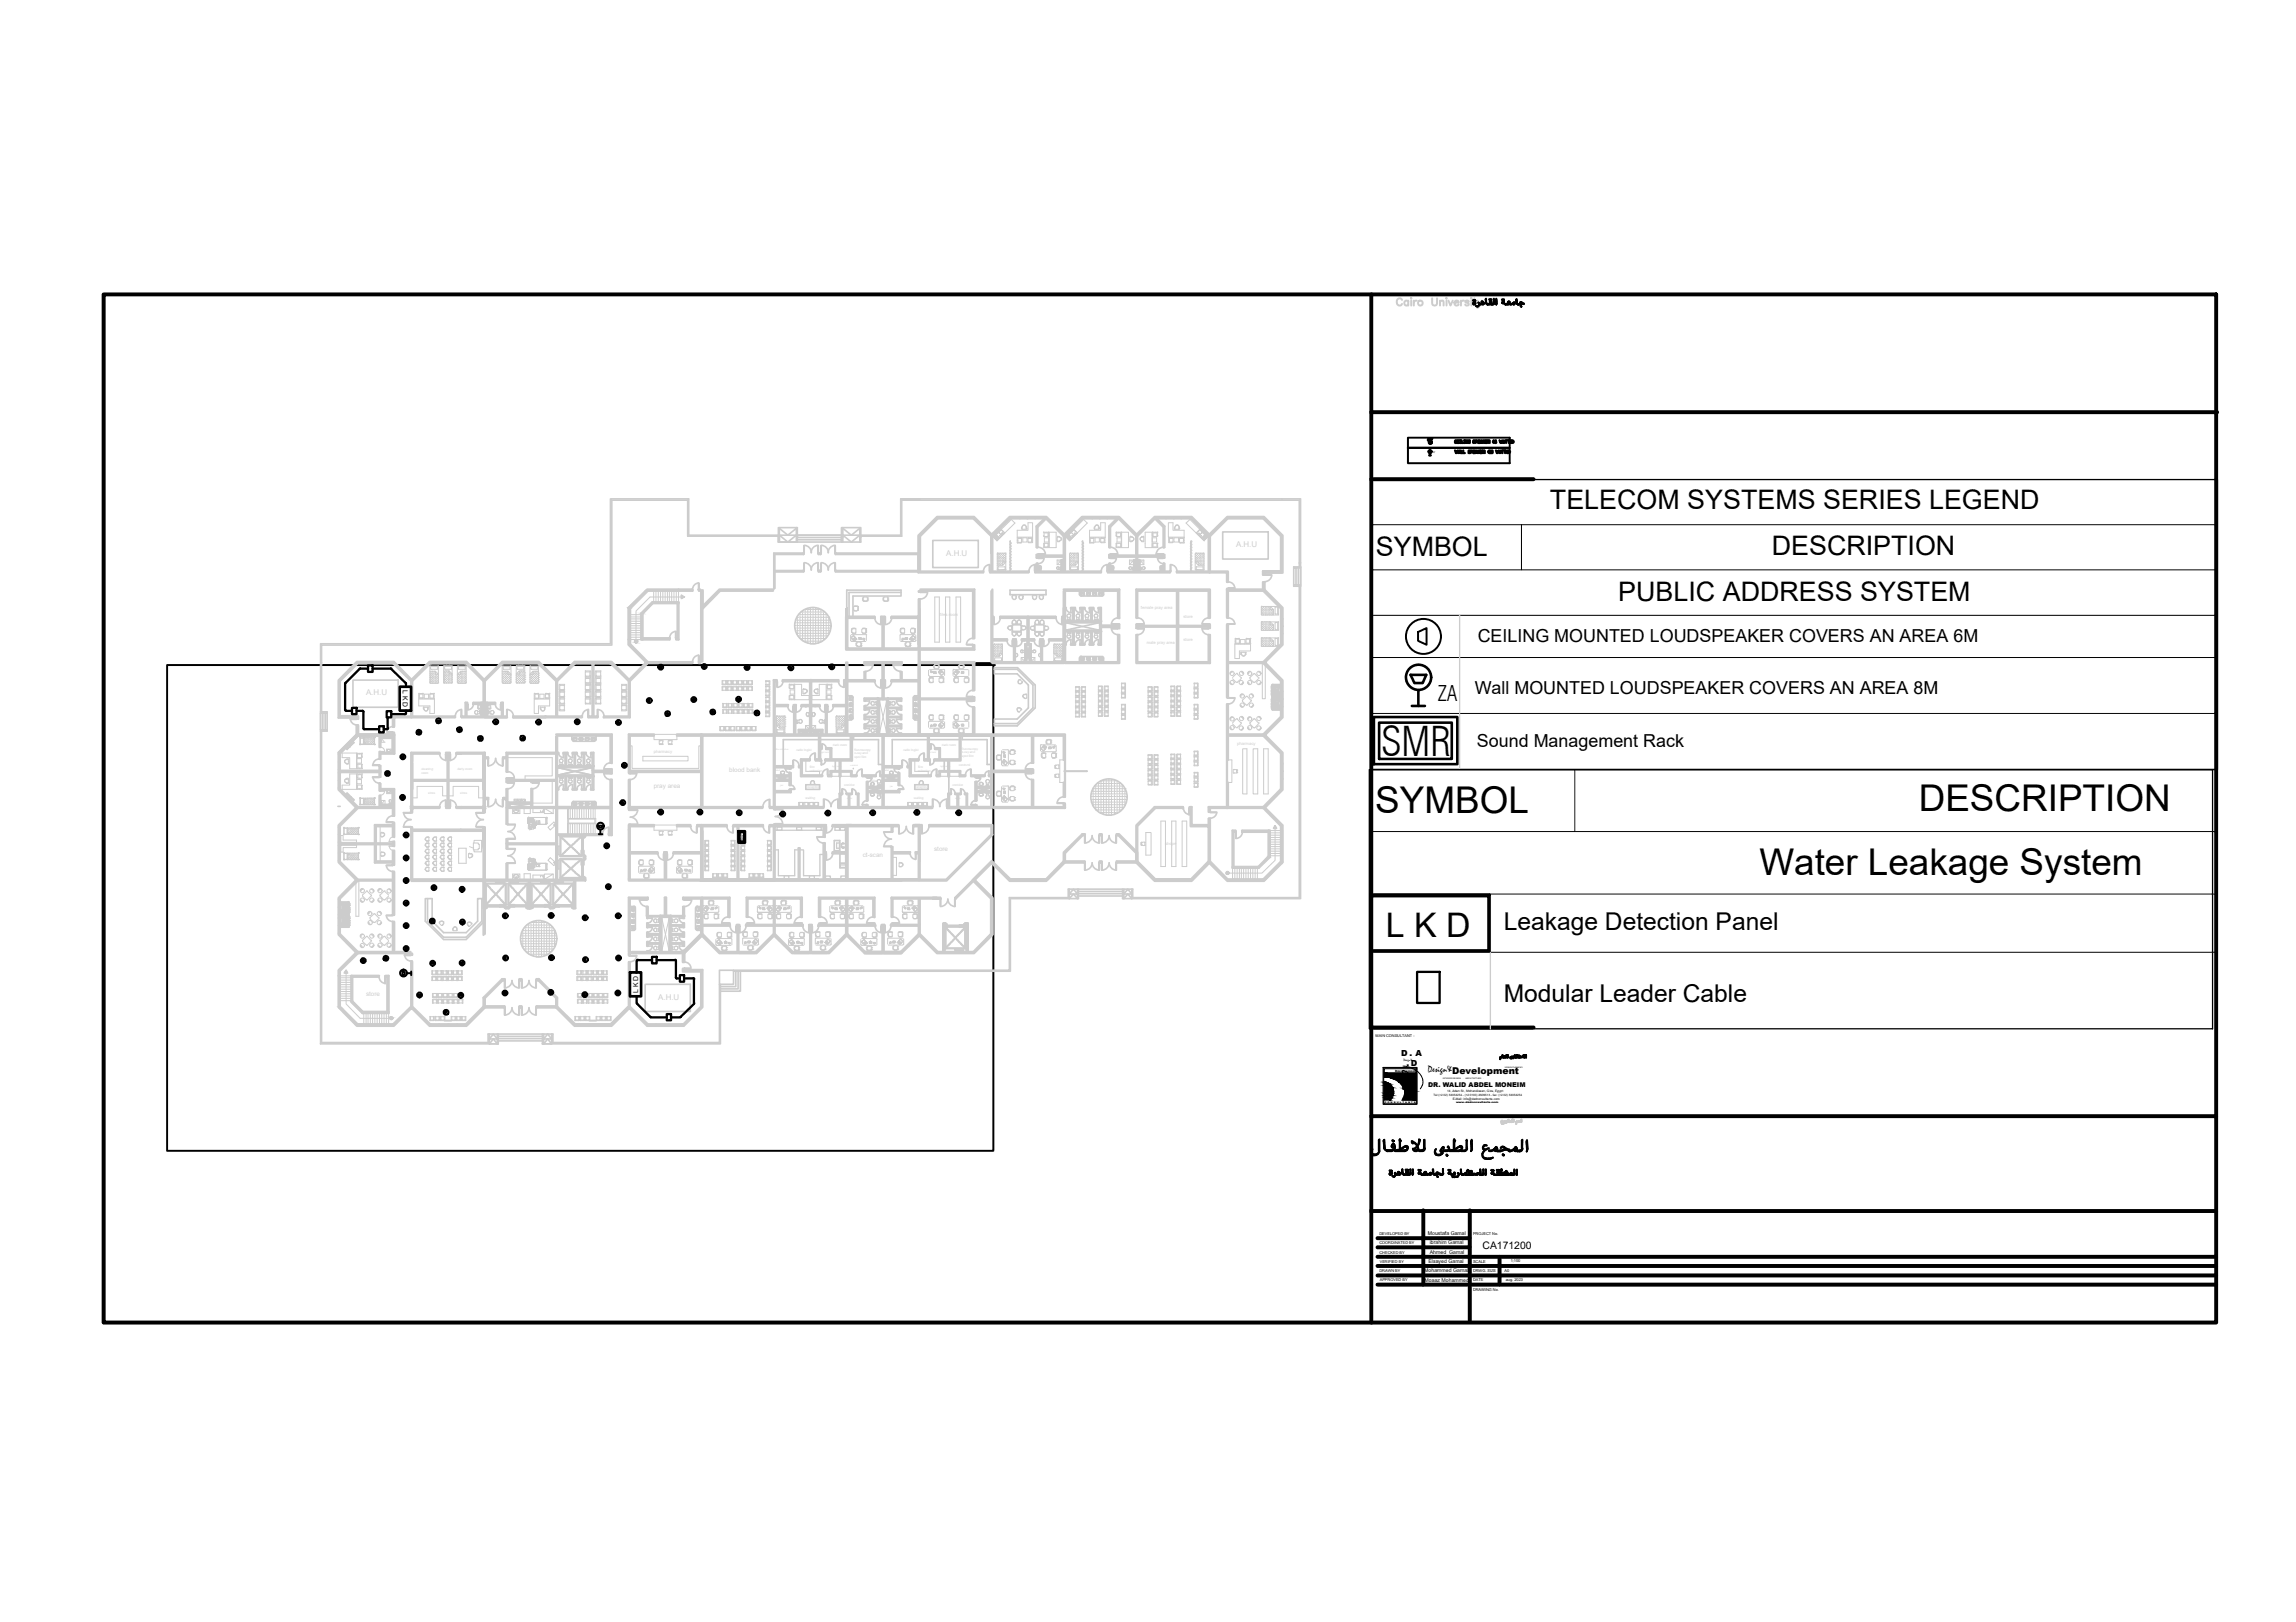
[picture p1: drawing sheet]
<svg xmlns="http://www.w3.org/2000/svg" width="297mm" height="210mm" viewBox="0 0 297 210" stroke-linecap="round" stroke-linejoin="round" font-family="sans-serif">
<defs><g id="words">
<text font-size="5.2" x="178.7" y="97.8">SMR</text>
<g font-size="4.8">
<text x="177.9" y="105.2">SYMBOL</text>
<text x="248.2" y="105">DESCRIPTION</text>
<text x="227.6" y="113.2">Water Leakage System</text>
</g>
<text font-size="4.4" x="179.3" y="121.3">L K D</text>
<g font-size="3.5">
<text x="200.5" y="65.9">TELECOM SYSTEMS SERIES LEGEND</text>
<text x="178" y="72">SYMBOL</text>
<text x="229.2" y="71.8">DESCRIPTION</text>
<text x="209.4" y="77.8">PUBLIC ADDRESS SYSTEM</text>
</g>
<g font-size="3.2">
<text x="194.5" y="120.4">Leakage Detection Panel</text>
<text x="194.5" y="129.7">Modular Leader Cable</text>
</g>
<text font-size="2.8" x="186" y="90.8">ZA</text>
<g font-size="2.3">
<text x="191.2" y="83.1">CEILING MOUNTED LOUDSPEAKER COVERS AN AREA 6M</text>
<text x="190.8" y="89.8">Wall MOUNTED LOUDSPEAKER COVERS AN AREA 8M</text>
<text x="191.1" y="96.6">Sound Management Rack</text>
</g>
<text font-size="1.3" x="191.8" y="161.7">CA171200</text>
<text font-size="1.2" x="184.7" y="138.8">Design&amp;Development</text>
<g font-size="1.1">
<text x="181.3" y="136.6">D . A</text>
<text x="182" y="138">. D</text>
</g>
<g font-size=".9">
<text x="52.1" y="89.3" transform="rotate(90 52.1 89.3)">L K D</text>
<text x="82.6" y="128.5" transform="rotate(-90 82.6 128.5)">L K D</text>
</g>
<text font-size=".8" x="184.8" y="140.6">DR. WALID ABDEL MONEIM</text>
<g font-size=".7">
<text x="95.7" y="107.7" transform="rotate(90 95.7 107.7)">SMR</text>
<text x="184.7" y="159.9">Moustafa Gamal</text>
<text x="185" y="161">ibrahim Gamal</text>
<text x="184.3" y="164.6">Mohammed Gamal</text>
<text x="184.3" y="165.9">Moaaz Mohammed</text>
<text x="184.8" y="163.4">Elsayed Gamal</text>
<text x="185" y="162.2">Ahmed Gamal</text>
</g>
<g font-size=".5" fill="#ccc">
<text x="121.6" y="79.8">files room</text>
<text x="150.7" y="109.3">shope</text>
</g>
<g font-size=".5">
<text x="178" y="134.2">MAIN CONSULTANT :</text>
<text x="178.5" y="161">COORDINATED BY</text>
<text x="178.5" y="159.8">DEVELOPED BY</text>
<text x="190.6" y="159.8">PROJECT No.</text>
<text x="178.5" y="162.2">CHECKED BY</text>
<text x="178.5" y="164.6">DRAWN BY</text>
<text x="178.5" y="165.8">APPROVED BY</text>
<text x="178.5" y="163.4">VERIFIED BY</text>
<text x="190.6" y="165.8">DATE</text>
<text x="190.6" y="163.4">SCALE</text>
<text x="190.6" y="164.6">DRWG. SIZE</text>
<text x="190.6" y="167">DRAWING No.</text>
<text x="194.6" y="164.6">A0</text>
<text x="194.8" y="165.8">aug. 2023</text>
<text x="195.4" y="163.4">1;100</text>
</g>
<g font-size=".4" fill="#ccc">
<text x="104.7" y="99.9">collection</text>
<text x="112.7" y="101.2">toilet</text>
<text x="118.4" y="102">reception</text>
<text x="118.7" y="99.9">collection</text>
<text x="124.4" y="97">fluoroscopy</text>
<text x="124.4" y="97.5">x-ray and</text>
<text x="124.4" y="98">spot film</text>
</g>
<g font-size=".4">
<text x="181.6" y="137.2">Design&amp;</text>
<text x="180.5" y="138.7">Development</text>
<text x="185.4" y="141.8">Tel:(+2 02) 33354254 - (+2 0100) 2609513 - fax: (+2 02) 33354254</text>
<text x="187.2" y="141.3">14, Adan St., Mohandiseen, Giza, Egypt</text>
<text x="187.9" y="142.4">E-Mail: info@dadconsultants.com</text>
</g>
<g font-size=".3">
<text x="185.3" y="58.6">SZ/</text>
<text x="179.1" y="142.7">C O N S U L T A N T S</text>
<text x="186.7" y="139.6">INTERIOR DESIGN</text>
<text x="188.4" y="142.8">www.dadconsultants.com</text>
<text x="189.6" y="139.6">ARCHITECTURE</text>
<text x="194.7" y="138.2">URBAN PLANNING</text>
</g>
<g font-size=".3" fill="#ccc">
<text x="100.4" y="99.8">toilet</text>
<text x="100.4" y="97.1">film collection</text>
<text x="106.2" y="97.5">light lock</text>
<text x="107.7" y="99.3">light room</text>
<text x="114.4" y="99.7">toilet</text>
<text x="120" y="97.5">light lock</text>
<text x="121.7" y="99.3">light room</text>
<text x="109.6" y="103.4">dress</text>
<text x="123.6" y="103.4">dress</text>
</g>
</g></defs>
<!-- layer: CA1712-TBLK-A1$0$A-ANNO-TTLB -->
<path d="M184.1 156.6v9.6M190.1 156.6v14.5M178.2 166.2h108.5M178.2 160.2h11.9M178.2 161.4h11.9M178.2 162.6h108.5M178.2 163.8h108.5M178.2 165.1h108.5M194 162.6v3.6" fill="none" stroke="#000" stroke-width=".51"/>
<!-- layer: PROJECT FRAME -->
<g fill="none" stroke="#ccc" stroke-width=".25">
<path d="M181.4 38.8a.38 .38 0 0 0-.5-.2 .38 .38 0 0 0-.2 .6 .35 .35 0 0 0 .3 .3 .35 .35 0 0 0 .4-.2M182.2 39l-.1-.1a.29 .29 0 0 0-.4 .2 .29 .29 0 0 0 .1 .3 .29 .29 0 0 0 .4 0M182.2 38.9v.6M182.5 38.6h.1zM182.6 38.9v.6M182.9 38.9v.6M183.3 38.9a.3 .3 0 0 0-.4 .3M185.3 38.6v.8l.3 .1 .3-.1v-.8M186.3 39.1l.2-.2h.2l.1 .6M186.3 38.9v.6M187.1 38.6v.1zM187.1 38.9v.6"/>
<path d="M187.4 38.9l.2 .6 .3-.6M188.2 39.2h.5a.28 .28 0 0 0-.3-.3 .28 .28 0 0 0-.2 .3l.2 .3 .3-.1M189 38.9v.6M189.4 38.9a.3 .3 0 0 0-.4 .3M190 39l-.1-.1h-.3v.2l.4 .1v.2l-.1 .1-.3-.1M190.3 38.6h.1zM190.4 38.9v.6M190.6 38.9h.4M190.7 38.6v.8l.1 .1h.2M191.2 38.9l.2 .6 .3-.6M191.4 39.5l-.3 .3M194.3 145.1h.1"/>
<path d="M194.3 145.4h.2M194.3 145h.1M194.3 145v.2M194.4 145l-.1 .1M194.4 145.1l-.1 .1v.2M194.4 145.1l-.1 .3h.2M194.6 145.4h-.3M194.6 145.1v.1h.1M194.6 145.2h.1M194.6 145.1h.1M194.6 145.1l.1 .1M194.7 145.2l-.2 .1h.1"/>
<path d="M194.7 145.1v.1M194.7 145.2l-.1 .1M194.8 145.1h.1M194.9 145.1v.1l-.1 .1 .1-.1M194.9 145.3h-.1M194.9 145.2h.1M195.1 145.1l-.1 .1M195.1 145.1l.1 .1M195.1 144.9v.1M195.1 144.9h.1M195.1 145.2h.1M195.2 145.2l-.1-.1 .1 .1"/>
<path d="M195.2 145.1v.1M195.2 144.9v.1M195.2 145.2h.1M195.2 145.1l.1 .1M195.3 145.1h-.1M195.3 145.2h.1M195.3 145.1l-.1 .1M195.3 145.2h-.1M195.4 145.2h.1M195.4 145.2h-.1M195.4 145.1l.1 .1M195.5 145.2h.1"/>
<path d="M195.5 145.1h.1M195.5 145.2h-.1M195.5 145.1l-.1 .1M195.5 145.1l.1 .1h-.1M195.6 145.2l.1-.1-.1 .1M195.7 144.9v.2zM195.7 145.1l-.1 .1M195.8 144.9v.3zM195.8 144.9v.3M196.2 145.2v.3v-.3M196.2 145.2h.1M196.2 145.2v.1"/>
<path d="M196.2 145.1l.1 .1h-.1l.1-.1M196.3 145.2h-.1M196.3 145.2h.1M196.5 145.1l-.1 .1M196.5 145.1l.1 .1M196.5 145.1v.1h.1M196.5 145.2h.1M196.6 145.1v.1M196.6 145.1l.1 .1M196.6 145.1h.1l-.1 .1M196.6 145.2h.1M196.6 145.1h.1"/>
<path d="M196.7 145.2h-.1M196.8 144.9v.3M196.8 144.9v.3z"/>
<circle cx="183.8" cy="39.2" r=".32"/>
</g>
<!-- layer: A-ROOM NAMEARABIC -->
<g fill="none" stroke="#000" stroke-width=".25">
<path d="M190.6 38.9h.1h-.1zM190.6 39.3l.2 .1M190.6 38.9h.1M190.6 39.3l.1 .1M190.6 39.2l.1 .1M190.7 39.1l.1 .1M190.7 39.4h.1M190.7 39l-.1 .3M190.7 39.1h.1M190.7 39.1l.2 .2M190.7 39.1l-.1 .2M190.9 38.9h.1"/>
<path d="M190.8 38.9h.1M190.8 39l.1 .3M190.9 39.3l-.1 .1M190.9 39.3h-.2M191 39.6l.2 .1M191.3 39.2l.1 .2M191.3 39.2h-.1M191.3 39.6h-.1M191.4 39.4a.28 .28 0 0 1-.4 .2h.2M191.4 39.4l-.2 .3M191.4 39.4h.3M191.4 39.4h.1"/>
<path d="M191.7 39.3h.1M191.7 39.1v-.1l.2 .1 .1 .2M191.7 39.1v.2h.1M191.7 39.2h.1M191.7 39.1v.2l.1 .1M191.7 39.1l.1 .1M191.8 39.4h.1M191.8 39.2l-.2 .1h-.3M191.9 39.2l-.3 .2M191.9 39.2l-.2-.1 .3 .1-.2 .1M191.9 39.3l-.2 .1M192 39.3l-.1 .1"/>
<path d="M192.2 38.7h.1v.5zM192.2 38.7l.1 .6M192.3 39.2l.1 .1M192.5 39.3l-.2-.1 .2 .2M192.7 38.7l.1 .1zM192.7 38.7v.1M192.7 39.1h.2M192.7 39.4l-.3-.1 .3 .1M192.7 39h.2v.1M192.8 39v.1M192.8 38.9h.1M192.8 39h.1"/>
<path d="M192.8 38.9v.3M192.9 38.7v.1M192.9 39.3l-.5 .1M192.9 38.9v.3M192.9 39.1h-.1M192.9 39.2l-.1 .2M192.9 39.2l-.1 .1M193.1 39.4l-.2-.1 .1 .1M193.2 39.2l.1-.5v.5M193.3 39.2l-.2 .2M193.3 39.2l-.1 .2M193.3 39.2l-.1 .2h-.3"/>
<path d="M193.6 38.7v.7zM193.6 38.7v.6M194.3 38.7l.1 .1h-.1zM194.3 39.2h.2M194.3 38.8h.1M194.4 39.1l.1-.1-.1 .1M194.4 39.2h.1M194.4 39.1l-.1 .1h.1M194.4 39.1v.1M194.5 38.8h.1M194.5 39.2h.1M194.5 38.7v.2z"/>
<path d="M194.6 39.2h-.2M194.6 39.3l-.1-.4 .1 .3 .2 .2M194.6 39.2l.2 .2M194.6 39.3l.2 .1M194.7 39.4h.5M194.8 39.4h.3M194.8 39.3v.1M195.1 39.2v.1M195.1 39.1v.1M195.1 39.2l.1 .1M195.1 39l.2 .1M195.1 39.1h.1"/>
<path d="M195.2 39.1h.1M195.2 39l-.1 .1M195.2 39.1v.2M195.2 39h.1M195.4 39.3h-.2M195.4 39.3l-.2 .1M195.5 39.3l-.3 .1M195.5 39.4l-.1-.1 .1 .1M195.7 39.3l-.3 .1M195.7 39.3l.1 .1M195.7 39.3l-.2 .1M195.7 39.3l.1 .1 .1-.1"/>
<path d="M195.8 39.2l-.1 .1M195.8 39.2l.1 .1v-.1M195.8 39.4h.1M195.8 39.2h.1M195.9 39.1l-.4 .2M195.9 39.2h.1M195.9 39.1v.2v.1M196.2 38.7v.6M196.2 39.2l.2 .2M196.4 39.4h.2M196.4 39.3v.1M196.7 39.6h.1v.1z"/>
<path d="M196.7 39.1h.2M196.8 39.6v.1M196.8 39.1l.1 .1M196.8 39.1l-.2 .1M196.8 39.2h-.2M196.9 39.1l.3 .2M196.9 39.3l-.5 .1M196.9 39.3h.2M197 39.3l-.6 .1M197 39.3h.1M197 39.3l-.2-.1h.1l-.3 .1M197.1 39.3v.1"/>
<path d="M177.4 149.2l.4 .2 .4-.1-.4 .1-.3-.2M177.4 149.1l.1 .1M177.5 148.7l-.1 .2a.44 .44 0 0 0 .2 .6M177.6 148.7l-.2 .4M178.4 149v-1.5l.1-.1v1.6M178.4 148.9l-.2 .4M178.5 148.9a.66 .66 0 0 1-.9 .6M179 147.6l.1 1.1M179.1 148.7l-.1-1 .1-.2v1.2M179.2 148.7l.3 .2M179.4 148.8h.7M179.4 148.8l.1 .1"/>
<path d="M179.4 148.8l-.2-.1v.1l.3 .1M179.4 149h.7M179.8 151.5l.1 .1M179.8 151.9l.1 .1M179.8 151.5v.1zM179.9 151.7l.1 .1M179.9 151.6l-.1 .3M179.9 151.7h.1M179.9 151.7l.2 .2M179.9 151.7l-.1 .2M180 151.5h.1zM180 152h-.2h.1"/>
<path d="M180 151.5v.1M180 151.7l.1 .2M180 151.9l-.1 .1M180 151.9h.1M180 148.3l.1 .2M180.1 148.4l.1 .1 .2-.1M180.1 147.6l.1-.1 .1 .2h-.1zM180.2 147.6l.1 .1M180.2 152.2l.2 .1M180.2 148.1h.2M180.2 148l-.2 .3M180.3 148a.53 .53 0 0 1 .2 .5 .53 .53 0 0 1-.4 .4"/>
<path d="M180.3 148h-.1M180.3 148.8l-.1 .1h-.8M180.4 148.8h1.4M180.4 148.2l.1 .3M180.4 148.8l.1 .1M180.4 148.2a.19 .19 0 0 0-.3 0v.2M180.4 148.4h-.3M180.5 148.5a.32 .32 0 0 1-.4 .3M180.5 151.8v.2M180.5 148.9h1.2M180.5 148.5h-.4M180.5 152.2l-.1 .1"/>
<path d="M180.5 151.8l.1 .1M180.5 149h1.2M180.5 151.8l.1 .2M180.5 152a.28 .28 0 0 1-.4 .2M180.5 152h.3M180.6 152h-.1l-.1 .3M180.8 151.9h.1M180.9 151.7l.2 .1M180.9 151.8h.1l-.2 .1M180.9 151.8v.1l.1 .1M180.9 152h.2M180.9 151.6l.3 .4"/>
<path d="M181 151.6l-.1 .1M181 151.8l-.1-.1 .1 .1 .2 .1-.1 .1M181 152h.1M181 151.8l-.1 .2h-.3h.3M181.1 147.5l.1 .1M181.1 147.4v.2M181.1 147.4l.1 .2M181.2 151.9l-.1 .1M181.2 147.6l-.1 .1v1v-1M181.4 151.9v-.6l.1 .6M181.4 151.3l.1 .6M181.4 148.6l-.6 .2"/>
<path d="M181.5 148.5l-.7 .3M181.5 151.9l.1 .1M181.6 152h.3M181.6 152h.1M181.8 148.4h.1l.2 .2M181.8 148.4l-.3 .2M181.8 148.4h.2l.1 .2M181.8 151.4h.1M181.9 148.3l-.5 .2M181.9 151.3v.2zM181.9 148.3l.2 .1a.43 .43 0 0 1-.4 .6M181.9 151.7l.1 .1"/>
<path d="M181.9 151.7l.2-.1v.2M182 148.8l-.2 .1M182 151.6l-.1 .1M182 151.8l.1-.1-.2 .1M182 151.7v.1M182 151.6h.1M182 151.6l.1 .2M182.1 148.6l-.1 .2h-.2M182.1 151.3v.1v.1zM182.1 152h-.5M182.1 151.4h.1M182.1 151.8l-.2 .1"/>
<path d="M182.1 152h.1M182.1 151.7h-.1M182.1 151.8l-.1 .2M182.4 151.8l.1-.5-.1 .7h-.3M182.5 151.8l-.1 .2h-.3M182.5 151.8l-.2 .2M182.6 147.7a1.03 1.03 0 0 1 .8 1.2l-.2 .1M182.7 147.9v-.1l.3 .1M182.7 147.7v.1l.1 .1M182.7 147.9l.1 .1M182.7 147.9a.81 .81 0 0 1 .7 .8l-.1 .1M182.8 151.3v.6l-.1 .1z"/>
<path d="M182.8 151.4v.5M182.8 148.6l.1 .2h.3M182.8 148.6l.1 .2 .2 .1M182.9 148.8l.1 .1 .4-.1M182.9 148.7v.1M183 149h.2M183.5 151.4h.1zM183.5 148.8h.4M183.5 151.4l.1 .1M183.5 151.8l.1 .1M183.5 148.8l.1 .1M183.5 151.8h.2"/>
<path d="M183.5 151.9h.2M183.6 148.9h.4M183.6 151.8h.1M183.6 151.7v.1M183.6 151.7l-.1 .1M183.6 149h.3M183.7 147.6a1.33 1.33 0 0 1-.8 1.1M183.7 151.4h.1zM183.7 147.5v.1M183.7 151.4l.1 .1M183.7 151.7h-.1M183.7 147.5h-.1a1.21 1.21 0 0 1-.7 1.2"/>
<path d="M183.7 151.8h.1M183.8 151.8l-.1-.2 .1 .3M183.8 151.8h-.1M183.8 151.9l.1 .1h.5M183.8 151.8l.2 .2M183.8 151.9l.2 .1h-.1M183.9 152h.4M184 152.1h.3M184.2 148.5v-1h.1v1.1l-.3 .3M184.3 151.7l-.1 .2M184.3 148.5a.36 .36 0 0 1-.4 .3M184.3 151.9v.1"/>
<path d="M184.3 151.8l.1 .2 .1-.1M184.3 151.7v.2M184.3 151.7h.2M184.3 148.6a.36 .36 0 0 1-.3 .4M184.4 151.6l-.1 .1M184.4 151.6l.1 .1M184.4 151.7h.1M184.5 151.8h-.2M184.6 152h.1M184.6 151.9l-.3 .1M184.6 151.9l-.2 .1M184.6 152.1h.1"/>
<path d="M184.9 151.9l-.2 .1M184.9 151.9l.1 .1-.1-.1-.3 .1M184.9 151.9l.1 .1M185 151.8h.1M185 151.8l-.1 .2M185 151.8l.1 .1M185 151.8l-.3 .2M185 152h.1M185.1 151.7l.1 .2-.1 .1M185.1 151.9h-.1M185.1 152h-.1M185.4 151.3v.6"/>
<path d="M185.4 151.9l.2 .1M185.5 151.9l.1 .1M185.5 152h.3M185.6 152h.1M185.6 152.1h.2M185.7 149.2l.3 .3M185.8 149.3l-.1-.4 .1-.2a.5 .5 0 0 0-.1 .7M185.9 151.8l.2 .1-.3 .1M185.9 152.3h.1zM186 152.2v.1M186 151.8l.2 .1M186 151.8h-.2h.2"/>
<path d="M186.1 151.7l.3 .2M186.2 151.9l.2 .1M186.2 151.9l-.6 .1M186.3 148.9l.1 .1 .2 .1v.1M186.4 148.8v.1l.1 .1M186.5 149.3l-.4 .1M186.5 149l.1 .1a.48 .48 0 0 1-.3 .5 .48 .48 0 0 1-.6-.2M186.6 148.5h.2M186.6 149.2a.66 .66 0 0 1-.9 .1M186.6 148.6l-.2 .2M186.7 151.8v-.5v.6M186.7 148.8h.6"/>
<path d="M186.7 151.8l-.1 .2h-.3M186.7 151.9l-.1 .1-.2 .1M186.7 151.8l-.1 .2h-.8M186.7 148.8l.1 .1M186.8 148.5l-.1-.1-.1 .2-.2 .3M186.8 149h.3M187.1 149.5l.1-.1 .1 .1-.1 .1zM187.1 149.4l.1 .2M187.3 148.4l.1 .2M187.3 148.9h-.5M187.3 148.4l.2 .3M187.4 151.4h.1z"/>
<path d="M187.4 148.4l-.1 .1M187.4 148.3l.1 .4M187.4 151.8l.1 .1h-.1M187.4 148.8l1.4 .1M187.4 151.4v.1M187.4 151.7h.2h-.1v.1h.1M187.4 148.8l.1 .1M187.5 148.6v.2h-.2M187.5 151.7l-.1 .1 .1 .1M187.5 148.9h1.3M187.5 148.7l-.3 .3M187.6 151.4h.1"/>
<path d="M187.6 151.4v.1M187.6 151.8h-.1M187.6 151.8v-.2v.3l.2 .1-.1-.1M187.7 151.8l.2 .2M187.8 152h.3M187.8 152.1h.2M187.8 152h.1M187.9 152.3h.1M188.1 152.3h.1zM188.1 152.3h.1M188.1 147.5l.1 .1M188.1 147.4v.2"/>
<path d="M188.1 151.7l.1 .1h-.1M188.2 147.4l.1 .2M188.2 151.7v.2M188.2 151.9l-.1 .1M188.2 151.9l-.2 .1M188.2 147.6v.1v1h-.1v-1M188.3 152.2l.2 .1M188.4 152.3h.1M188.5 148.6l-.7 .2M188.6 151.8l.1 .2M188.6 151.8h.1M188.6 152.2l-.1 .1"/>
<path d="M188.7 151.8v.2M188.7 151.8l.1 .2M188.7 152.1a.28 .28 0 0 1-.4 .1M188.7 152l-.2 .3M188.8 148.4h.2l.1 .2M188.9 148.3l-.7 .4-.4 .1M188.9 148.3l.2 .1a.43 .43 0 0 1-.4 .6h-1.2M189 148.8l-.2 .1M189 151.9v-.6v.6M189 151.4v.5M189 148.4h-.2l-.3 .2M189 148.9h.5"/>
<path d="M189 151.9l.2 .1M189.1 151.9l.1 .1M189.1 148.4v.2M189.1 148.6l-.1 .2h-.1M189.2 152.1h.1M189.2 152h.1M189.2 152.1v-.1h.2l.1-.1 .1 .2M189.6 151.9v.1M189.6 151.8l.1 .1-.1-.1-.1 .2M189.6 151.8l-.3 .2M189.6 152h.1M189.6 151.8h.1"/>
<path d="M189.7 151.7v.2l-.1 .1M189.7 151.9l-.1 .1M189.7 152h.3zM189.7 152h-.4M189.7 152v.1M189.7 148.5l.1-1v1.1l-.3 .3M189.7 152.1h.2M189.8 148.5a.36 .36 0 0 1-.4 .4h-.4l.1 .1M189.8 151.6h.1zM189.8 151.5l.1 .1M189.8 148.6a.36 .36 0 0 1-.4 .4h-.3M189.9 151.4h.1"/>
<path d="M189.9 151.6h.2zM190 151.8h.1M190 151.5v.1M190 151.8l.1 .1M190 151.7l.1 .2M190.1 151.9l-.1 .1M190.1 151.9l-.2 .1M190.1 151.6h.1zM190.1 151.5l.1 .1M190.3 151.6h.1zM190.3 151.8h.1M190.3 151.5l.1 .1"/>
<path d="M190.3 151.8l.1 .1M190.4 147.7v1.1M190.4 152h-.3l.2 .1M190.4 151.7v.3h-.4M190.4 151.9l-.1 .1M190.4 147.5v1.3l-.1 .2v-1.3zM190.4 152.1h.1M190.6 152h-.2l.1 .1M190.7 151.9l-.1 .1 .1-.1-.1 .1M190.7 151.9l.1 .1 .2-.1M190.7 152h.3M191 151.9h-.3"/>
<path d="M191 151.9h.1M191 151.9v.1M191.2 151.9v.1l-.2-.1M191.2 151.8h-.1M191.2 151.8h.1M191.2 151.9l-.1 .1-.1-.1M191.2 151.8v.1M191.2 152h-.2M191.5 151.3v.8zM191.5 151.4v.6M191.8 149.3a.53 .53 0 0 0 .3 .7M191.8 149.2a.47 .47 0 0 0 .4 .7l.9-.1"/>
<path d="M191.8 148.5l.4 .3M191.9 151.8v-.5v.6M191.9 151.8l-.1 .2h-.3M191.9 151.8l-.2 .2M192 151.9l-.2 .1h-.3M192 148.2h.3M192 149.9l.6 .1 .3-.1M192 148.2a.34 .34 0 0 0-.2 .4 .34 .34 0 0 0 .3 .2M192.2 151.3l.1 .6-.1 .2zM192.2 151.4v.6M192.3 148.3h-.2l-.2 .1a.29 .29 0 0 0 .3 .4M192.6 148.9h.2"/>
<path d="M192.6 148.6a1.08 1.08 0 0 0-.8 .7M192.6 148.6a1.21 1.21 0 0 0-.7 .6M192.6 148.9l.2 .1M192.7 148.9h.2l.3-.1 .2 .2M192.9 148.9a.89 .89 0 0 0 .6-.5h.1a.36 .36 0 0 1 0 .6M192.9 151.4l.1 .1M192.9 151.8l.2 .1M192.9 151.8l.1 .1M193 151.9h.1M193 151.7v.1M193.1 151.7l-.1 .1M193.1 151.4l.1 .1z"/>
<path d="M193.1 149.8a1.12 1.12 0 0 1-1 .1M193.2 151.4v.1M193.2 151.7l-.2 .1M193.2 151.8l-.1 .1M193.2 151.9v-.3v.3l.2 .1M193.2 151.9l.2 .2M193.2 151.8h-.1M193.2 148.8l-.5 .2M193.2 152h.2M193.3 148.8l.1 .1 .3-.1M193.3 148.7l.2 .2M193.4 148.6l-.2 .2"/>
<path d="M193.4 152.1h.3M193.5 148.9l.1 .1M193.6 151.4h.1zM193.6 148.9h.5M193.7 151.4v.1M193.7 148.9l.1 .1M193.7 148.6l-.1 .2M193.7 148.6l-.1-.1h-.1l.2 .1M193.7 151.8h.2M193.7 152h-.3v.1M193.7 151.7l.2-.1v.2M193.7 149h.4"/>
<path d="M193.8 151.7v.1M193.8 151.6h.1M193.8 151.6l-.1 .2M193.8 151.4h.1zM193.8 152h-.4M193.8 151.4l.1 .1M193.8 151.6l.1 .3M193.9 151.8h-.1M193.9 151.8l-.2 .2M193.9 151.8l-.1 .2M194.2 151.3v.6l.1-.5M194.3 151.3v.1"/>
<path d="M194.3 148.4l.3 .1M194.4 149.4h.1l.1 .1-.1 .1zM194.4 151.9l-.3 .1M194.4 151.8l-.3 .2M194.4 149.4l.1 .1M194.6 151.8a.11 .11 0 0 1 .1 .1 .11 .11 0 0 1-.1 .1M194.6 148.5l.4 .2M194.6 151.8l-.1 .1M194.6 148.5a.29 .29 0 0 0-.5 .1l.4-.1h.1M194.6 148.5l.2 .2M194.6 148.5l.7 .2M194.6 151.7l-.2 .1"/>
<path d="M194.7 152h-.1M194.7 152v.1M194.7 152h.3zM194.7 148.8l.4 .1M194.7 151.8l.1 .1M194.7 151.7h-.1l.2 .1M194.7 148.8l-.6 .2M194.8 151.8l-.2 .2h-.7h.7M194.8 148.7l-.6 .1M194.8 148.7l-.5 .2h-.6M194.8 151.6h.1M194.9 148.8h.2"/>
<path d="M195 151.8l.1 .1M195 151.8v.2M195 151.7l.1 .2M195.1 151.9l-.4 .2M195.1 152v.1M195.1 152.1l.2-.1 .2-.2v.2l-.1-.1v.2M195.1 152.1h.1M195.1 148.9h.3M195.2 148.9l.1 .1M195.2 148.8l-.1 .1M195.3 149h.1M195.3 151.9l-.3 .1"/>
<path d="M195.4 151.9l.1 .1M195.5 151.9h.1M195.5 151.8l-.3 .2M195.5 151.8h.1M195.5 152.1h.1M195.6 151.8v.1l-.1 .2M195.6 152v.1M195.6 152.1h.2M195.7 148.8l-.2 .1h-.3M195.8 148.8l-.4 .2M195.8 148.8l.2 .2M195.8 152.1l.1-.2-.1 .2"/>
<path d="M195.8 148.8l.2 .2 .2-.2M195.9 148.7l.2 .2M195.9 151.3v.6M195.9 151.8l-.1 .2h-.3M195.9 148.6l-.2 .2M196 148.5h.2v.1M196 148.6h.1l.1 .1M196 148.4h.1a.27 .27 0 0 1 .1 .3 .27 .27 0 0 1-.2 .2M196.1 148.5l-.4 .3-.3 .1M196.2 148.9l.1 .1M196.2 151.4v.6M196.2 148.9h.4"/>
<path d="M196.2 148.6l-.1 .2M196.2 151.3v.8zM196.3 149h.3M196.9 148.5v-.9l.1-.1-.1 1.2M196.9 148.5a.36 .36 0 0 1-.3 .4h-.4M197 148.6l-.3 .3M197 148.7a.36 .36 0 0 1-.4 .3M197.5 147.7l.1 1.1M197.6 147.5v1.2l-.1 .3v-1.3z"/>
</g>
<!-- layer: CA1712-TBLK-A1$0$A-ANNO-MISC -->
<path d="M177.4 144.4h109.3" fill="none" stroke="#000" stroke-width=".51"/>
<!-- layer: PROJECT FRAME -->
<path d="M177.2 133.8v.7l6.6-.7zM177.2 134.5l6.6-.7v.7z" fill="#fff" stroke="#fff" stroke-width=".13"/>
<!-- layer: G-IMPT -->
<g fill="#000" stroke="#000" stroke-width=".13">
<path d="M179.1 140h.2h-.2z"/>
<path d="M179.1 138.9l4.1 .5v-.5zM179.1 138.9l4.1 .5h-4.1z"/>
<path d="M179.1 139.4h4.1zM179.1 139.4h4.1z"/>
<path d="M179.5 139.4l3.7 .1v-.1zM179.5 139.4l3.7 .1h-3.3z"/>
<path d="M179.9 139.5l3.3 .2v-.2zM179.9 139.5l3.3 .2h-2.9z"/>
<path d="M180.3 139.7l2.9 .1v-.1zM180.3 139.7l2.9 .1h-2.6z"/>
<path d="M180.6 139.8l2.6 .2v-.2zM180.6 139.8l2.6 .2h-2.2z"/>
<path d="M179.1 140h.3zM179.1 140h.3z"/>
<path d="M179.1 140l.5 .2zM179.1 140l.5 .2h-.5z"/>
<path d="M179.1 140.2l.7 .1-.2-.1zM179.1 140.2l.7 .1h-.7z"/>
<path d="M179.1 140.3l.9 .2-.2-.2zM179.1 140.3l.9 .2h-.9z"/>
<path d="M179.1 140.5l1.1 .3-.2-.3zM179.1 140.5l1.1 .3h-1.1z"/>
<path d="M179.1 142.1l.8 .3 .2-.3zM179.1 142.1l.8 .3h-.8z"/>
<path d="M179.1 140.8l1.1 .1v-.1zM179.1 140.8l1.1 .1h-1.1z"/>
<path d="M179.1 140.9l1.2 .2-.1-.2zM179.1 140.9l1.2 .2h-1.2z"/>
<path d="M179.1 141.8l1 .3 .1-.3zM179.1 141.8l1 .3h-1z"/>
<path d="M179.1 141.1l1.2 .2v-.2zM179.1 141.1l1.2 .2h-1.2z"/>
<path d="M179.1 141.3l1.2 .2v-.2zM179.1 141.3l1.2 .2h-1.2z"/>
<path d="M179.1 141.5l1.1 .3 .1-.3zM179.1 141.5l1.1 .3h-1.1z"/>
<path d="M181 140l2.2 .3v-.3zM181 140l2.2 .3h-2z"/>
<path d="M181.2 140.3l2 .2v-.2zM181.2 140.3l2 .2h-1.8z"/>
<path d="M181.4 140.5l1.8 .3v-.3zM181.4 140.5l1.8 .3h-1.6z"/>
<path d="M181.6 140.8l1.6 .4v-.4zM181.6 140.8l1.6 .4h-1.5z"/>
<path d="M181.7 141.2l1.5 .2v-.2zM181.7 141.2l1.5 .2h-1.5z"/>
<path d="M181.7 141.4l1.5 .1v-.1zM181.7 141.4l1.5 .1h-1.5z"/>
<path d="M181.7 141.5l1.5 .2v-.2zM181.7 141.5l1.5 .2h-1.5z"/>
<path d="M181.7 141.7l1.5 .2v-.2zM181.7 141.7l1.5 .2h-1.6z"/>
<path d="M181.6 141.9l1.6 .2v-.2zM181.6 141.9l1.6 .2h-1.7z"/>
<path d="M181.5 142.1l1.7 .3v-.3zM181.5 142.1l1.7 .3h-1.8z"/>
</g>
<g fill="none" stroke="#000" stroke-width=".13">
<path d="M178.9 138.1h4.4v4.8h-4.4zM179 138.2h4.2v4.6h-4.2zM179.1 139.4v-1.1h4.1v4.1h-1.8M179.1 138.9h4.1M181.5 138.6v2.4h.8M181.5 138.5a1.71 1.71 0 0 1 1.1 .8M181.5 138h.6l.6 .2M182.6 139.3l.1 .4M182.7 139.6v.4M182.7 138.3l.6 .3M183.3 138.6a2.01 2.01 0 0 1 .8 1.1M184.1 139.8l-.1 .7"/>
<path d="M182.7 140l-.4 .9M184 140.4l-.3 .5"/>
</g>
<!-- layer: PROJECT FRAME -->
<g fill="none" stroke="#000" stroke-width=".25">
<path d="M194.1 136.9v.2v-.2M194.1 136.8v.1l.2-.1zM194.1 136.8v.1M194.2 136.8h.1M194.2 136.8l.1 .1h-.2M194.4 136.5v.3v-.3l.1 .3M194.5 136.8h.1M194.5 136.8h.2M194.5 136.9h.1M194.6 136.7v.1M194.6 136.7h.1M194.7 136.7v.1"/>
<path d="M194.7 136.7h-.1M194.7 136.8h.1M194.8 136.8h.1M194.8 136.9h.1M194.8 136.8h-.1M194.9 136.7v-.2v.3M194.9 136.7v.1M195.1 136.5v.4zM195.1 136.6v.2M195.4 136.9h.2M195.4 136.8v.1M195.6 136.9h.1"/>
<path d="M195.6 136.8h.1M195.6 136.8h-.1M195.6 136.9h-.2M195.6 136.9l-.2 .1M195.7 136.7l-.1 .1M195.7 136.9h.1M195.8 136.9h.1M195.8 136.7v.1M195.8 136.7l.1 .1M195.9 136.8l-.2 .1h.1M195.9 136.8l-.1 .1M195.9 136.6l.1 .2z"/>
<path d="M196 136.5v.3M196 136.8h.1M196.1 136.8h.1zM196.1 136.9h.1M196.2 136.7l-.1 .1M196.2 136.6h.1M196.2 136.8h.1M196.3 136.6h.1zM196.3 136.5v.1M196.3 136.8h.1M196.3 136.8h-.1h.1M196.3 136.8h-.2"/>
<path d="M196.4 136.8h.1M196.4 136.7l.1 .1M196.5 136.8h-.2M196.5 136.6h.1M196.5 136.8h.1M196.5 136.9h.1M196.5 136.6v.1M196.6 136.6h.1M196.5 136.6l.1 .1M196.5 136.7l.1 .1M196.6 136.8h.1zM196.6 136.8v-.1v.1h-.2"/>
<path d="M196.6 136.9h.1M196.7 136.7l-.1 .1M196.7 136.8h.1M196.7 136.8h.1h-.1M196.8 136.8h-.1M196.8 136.8h.1M196.9 136.8h.1M196.9 136.7l.1 .1M197 136.8h-.2M197.1 136.6h.1M197.1 136.6v.1M197.1 136.5l.2 .3"/>
<path d="M197.1 136.6l.2 .2M197.1 136.8h.2M197.1 136.7l.1 .1h-.1M197.2 136.8h.1M197.2 136.9h.1M197.3 136.5h.1M197.3 136.7l-.1 .1M197.3 136.5l-.2 .3M197.3 136.5l-.1 .3M197.4 136.5v.4zM197.4 136.6v.2"/>
</g>
<g fill="#000" stroke="#000" stroke-width=".13">
<path d="M195.5 136.7h.1h.1l-.1 .1z"/>
<circle cx="196.3" cy="136.6" r=".07"/>
<circle cx="196.4" cy="136.7" r=".07"/>
<circle cx="196.9" cy="136.7" r=".07"/>
</g>
<!-- layer: 0 WIRINF -->
<path d="M13.4 38.1h273.3v133.1h-273.3zM177.4 38.1v133.1M177.4 53.3h109.4M177.4 133h21M177.4 156.7h109.3" fill="none" stroke="#000" stroke-width=".51"/>
<!-- layer: T-CO-TXT -->
<g fill="none" stroke="#000" stroke-width=".3">
<path d="M182.1 58h13.2M184.9 58.4h.2v.2h-.2zM184.9 56.9h-.2l.2 .1h-.2M184.9 58.9h.2M184.9 57.2h.2v.2h-.2zM184.9 56.8h.2l-.2 .2h.2M185 58.7v.2M185.3 56.8l-.1 .2M188.2 58.3l.2 .3v-.1l.1 .1 .1-.3M188.5 57.1l-.1-.1-.2 .1v.2h.3M188.5 57.2h.2M188.7 58.6l.1-.3 .1 .3"/>
<path d="M188.7 58.5h.2M188.8 57h-.3v.3h.3M188.9 57.3h.1M188.9 57h.1M188.9 57v.3M189 58.3v.3h.2M189.1 57v.3h.2M189.3 58.3v.3h.2M189.4 57.3h.1M189.4 57h.1M189.5 57v.3M189.9 57v.3l-.3-.3v.3"/>
<path d="M190.1 57l-.2 .1v.2h.2v-.1M190.2 58.4l-.2-.1v.1l.2 .2h-.2M190.3 58.5l.2-.1-.1-.1h-.1v.3M190.6 58.5h.1M190.8 57.1l-.1-.1-.1 .1 .2 .2h-.2M190.8 58.3h-.2v.3h.2M190.9 57.2l.2-.1v-.1h-.2v.3M190.9 58.6l.1-.3 .1 .3M190.9 58.5h.2M191.2 57.2h.1M191.2 58.3v.3M191.3 58.5l.2 .1"/>
<path d="M191.5 57h-.3v.3h.3M191.5 58.3l-.3 .2M191.5 57.3l.2-.3 .1 .3M191.5 57.2h.3M191.5 58.5h.2M191.8 58.3h-.3v.3h.3M191.9 58.5l.2-.1v-.1h-.2v.3M191.9 57v.3M191.9 57.2l.2 .1M191.9 58.5l.2 .1M192.1 57l-.2 .2M192.2 57.2h.1"/>
<path d="M192.4 57h-.2v.3h.2M192.5 57.2l.2-.1v-.1h-.2v.3M192.6 57.2l.1 .1M192.6 58.3l-.1 .1 .1 .2M192.7 58.4l.1-.1v.3M192.7 58.6h.2M193 58.3l.1 .1v.2h-.2zM193.2 57v.1v.2M193.5 57l-.1 .1v.2h.1v-.1h-.1M193.5 58.3l.2 .3v-.1v.1l.2-.3M194 58.6l.1-.3 .1 .3M194 58.5h.2"/>
<path d="M194 57l.1 .3 .1-.1v.1l.1-.3M194.3 58.3h.2M194.4 58.3v.3M194.4 57.3l.1-.3 .1 .3M194.4 57.2h.2M194.6 58.3h.2M194.7 58.3v.3M194.8 57h.2M194.8 57v.3M195.1 57h.2M195.1 58.4l-.1-.1-.1 .1 .2 .2h-.2M195.2 57v.3"/>
<path d="M195.2 58.3l.2 .1-.2 .2M195.6 57.1l-.2-.1v.1l.2 .2h-.2M195.7 57l.1 .1v.1l-.1 .1"/>
<circle cx="185" cy="58.4" r=".19"/>
<circle cx="185" cy="57.3" r=".19"/>
</g>
<!-- layer: 0 wiring public -->
<path d="M195.3 56.6h-13.2v3.3h13.2" fill="none" stroke="#000" stroke-width=".25"/>
<!-- layer: 0 arr -->
<path d="M195.3 56.6v3.3" fill="none" stroke="#000" stroke-width=".25"/>
<path d="M177.4 62h21" fill="none" stroke="#000" stroke-width=".51"/>
<!-- layer: 0 sound -->
<g fill="none" stroke="#000" stroke-width=".25">
<path d="M52 97.9h.2v.1h-.3zM54 94.7h.2l.1 .1-.1 .1zM56.6 93.3h.2v.1zM59.4 94.3l.1 .1v.2h-.2zM62.2 95.4l.1 .2-.2 .1h-.1zM64.1 93.3l.1 .1v.1l-.1 .1zM67.5 95.6l.2-.2v.2l-.1 .1zM69.6 93.3l.2 .1v.2h-.2zM74.6 93.3h.1v.2l-.1 .1zM79.9 93.4l.2 .1v.1l-.2 .1zM80.7 98.9l.1 .1v.1l-.1 .1zM83.8 90.6h.2v.2h-.2z"/>
<path d="M85.4 86.2l.1 .1v.1l-.1 .1zM86.2 92.3l.1-.1 .2 .2-.1 .1zM89.6 90.5l.2-.1v.3l-.2-.1zM91 86.1l.2 .1v.2h-.2zM92.2 92l.2 .1-.2 .2-.1-.1zM95.4 90.4h.2l.1 .2h-.3zM96.6 86.3h.2v.2l-.2 .1zM97.9 92.2h.1l-.1 .2-.1-.1zM102.3 86.3l.1 .1v.1l-.1 .1zM107.5 86.1l.2 .1v.2h-.2zM183.5 81.8l1.1-.5v2.1l-1.1-.5zM50 100.1l.1-.1h.1l-.1 .3z"/>
<path d="M52 103.1h.1l.1 .2h-.3zM52.5 113.9h.1l.1 .1h-.3zM52.5 108h.1v.2h-.1zM52.5 119.7h.1l.1 .2h-.3zM52.5 116.8h.1l.1 .1h-.3zM52.5 110.9h.1l.1 .2h-.3zM55.8 119.2l.1-.1 .2 .1-.2 .2zM56 114.8h.2v.2h-.2zM59.7 115h.1l.1 .2h-.3zM59.8 119.3h.1l.1 .1h-.3zM65.3 118.4h.1v.3l-.1-.1zM71.2 118.4h.2v.3l-.2-.1z"/>
<path d="M75.6 118.7l.1-.1v.3l-.1-.1zM77.4 106.8h.6l-.2 .3h-.3zM77.5 108h.4M77.7 107.4v.6M78.4 109.4h.2v.1h-.3zM78.6 114.7h.2l.1 .2h-.3zM79.9 118.4h.1v.3l-.1-.1zM80.5 103.7l.1 .1v.2h-.1zM85.4 104.9l.1 .1v.2h-.1zM90.5 105h.2v.2l-.2 .1zM95.6 105.1h.1v.2l-.1 .1zM101.2 105.2l.1 .1v.2h-.1z"/>
<path d="M107 105.1l.2 .1v.1l-.2 .1zM112.8 105l.2 .1v.1l-.2 .1zM118.6 105l.1 .1v.1l-.1 .1zM123.9 105.1h.2v.2l-.2 .1zM46.9 124.2h.2v.2l-.2 .1zM49.8 123.9h.1l.1 .2-.1 .1zM52.1 125.7l.3 .1v.3l-.3 .1zM52.5 122.6h.1l.1 .2h-.3zM52.6 125.9h.6M53.2 125.7v.5M54.2 128.7h.1l.1 .1h-.3zM55.9 124.5h.1l.1 .2h-.3z"/>
<path d="M57.6 130.9h.2l-.2 .2zM59.5 128.7h.2l.1 .2h-.3zM59.7 124.5h.1l.1 .2h-.3zM65.2 128.4h.1v.3l-.1-.1zM65.3 123.9l.1-.1v.3h-.1zM71.1 128.4l.2-.1v.3l-.2-.1zM71.2 123.9l.2-.1v.3l-.2-.1zM75.5 128.7l.2-.1v.3l-.2-.1zM75.6 124.1h.2v.3l-.2-.1zM79.8 128.4h.2v.3l-.2-.1zM79.9 123.9l.2-.1v.3h-.2z"/>
<circle cx="52.1" cy="97.9" r=".32"/>
<circle cx="54.2" cy="94.8" r=".32"/>
<circle cx="56.7" cy="93.3" r=".32"/>
<circle cx="59.4" cy="94.4" r=".32"/>
<circle cx="62.2" cy="95.6" r=".32"/>
<circle cx="64.1" cy="93.4" r=".32"/>
<circle cx="67.6" cy="95.5" r=".32"/>
<circle cx="69.7" cy="93.5" r=".32"/>
<circle cx="74.7" cy="93.4" r=".32"/>
<circle cx="80" cy="93.5" r=".32"/>
<circle cx="80.8" cy="99" r=".32"/>
<circle cx="84" cy="90.7" r=".32"/>
<circle cx="85.5" cy="86.3" r=".32"/>
<circle cx="86.4" cy="92.4" r=".32"/>
<circle cx="89.8" cy="90.5" r=".32"/>
<circle cx="91.1" cy="86.3" r=".32"/>
<circle cx="92.2" cy="92.1" r=".32"/>
<circle cx="95.6" cy="90.5" r=".32"/>
<circle cx="96.7" cy="86.4" r=".32"/>
<circle cx="97.9" cy="92.3" r=".32"/>
<circle cx="102.3" cy="86.4" r=".32"/>
<circle cx="107.6" cy="86.3" r=".32"/>
<circle cx="184.2" cy="82.4" r="2.27"/>
<circle cx="50.1" cy="100.1" r=".32"/>
<circle cx="52.1" cy="103.2" r=".32"/>
<circle cx="52.5" cy="116.9" r=".32"/>
<circle cx="52.5" cy="113.9" r=".32"/>
<circle cx="52.5" cy="119.8" r=".32"/>
<circle cx="52.5" cy="111" r=".32"/>
<circle cx="52.5" cy="108.1" r=".32"/>
<circle cx="55.9" cy="119.2" r=".32"/>
<circle cx="56.1" cy="114.9" r=".32"/>
<circle cx="59.8" cy="115.1" r=".32"/>
<circle cx="59.8" cy="119.3" r=".32"/>
<circle cx="65.4" cy="118.5" r=".32"/>
<circle cx="71.3" cy="118.5" r=".32"/>
<circle cx="75.7" cy="118.8" r=".32"/>
<circle cx="77.7" cy="106.9" r=".44"/>
<circle cx="78.5" cy="109.5" r=".32"/>
<circle cx="78.7" cy="114.7" r=".32"/>
<circle cx="80" cy="118.5" r=".32"/>
<circle cx="80.6" cy="103.9" r=".32"/>
<circle cx="85.5" cy="105.1" r=".32"/>
<circle cx="90.6" cy="105.1" r=".32"/>
<circle cx="95.6" cy="105.2" r=".32"/>
<circle cx="101.3" cy="105.3" r=".32"/>
<circle cx="107.1" cy="105.2" r=".32"/>
<circle cx="112.9" cy="105.2" r=".32"/>
<circle cx="118.6" cy="105.1" r=".32"/>
<circle cx="124" cy="105.2" r=".32"/>
<circle cx="47" cy="124.3" r=".32"/>
<circle cx="49.9" cy="124" r=".32"/>
<circle cx="52.2" cy="125.9" r=".44"/>
<circle cx="52.5" cy="122.7" r=".32"/>
<circle cx="54.3" cy="128.8" r=".32"/>
<circle cx="56" cy="124.7" r=".32"/>
<circle cx="57.7" cy="131" r=".32"/>
<circle cx="59.6" cy="128.8" r=".32"/>
<circle cx="59.8" cy="124.6" r=".32"/>
<circle cx="65.3" cy="128.5" r=".32"/>
<circle cx="65.4" cy="124" r=".32"/>
<circle cx="71.3" cy="128.4" r=".32"/>
<circle cx="71.3" cy="123.9" r=".32"/>
<circle cx="75.7" cy="128.7" r=".32"/>
<circle cx="75.7" cy="124.2" r=".32"/>
<circle cx="79.9" cy="128.5" r=".32"/>
<circle cx="80" cy="124" r=".32"/>
</g>
<!-- layer: T-CO-PA -->
<g fill="none" stroke="#000" stroke-width=".34">
<path d="M177.7 92.8h10.8v6.1h-10.8zM178.4 93.5h9.4v4.7h-9.4zM182.5 87.3h2l-.4 1.1h-1.1zM182.7 91.4h1.6M183.5 89.3v2.1M95.5 107.6h.9v1.5h-.9zM95.7 107.7h.6v1.2h-.6z"/>
<circle cx="183.5" cy="87.7" r="1.63"/>
</g>
<!-- layer: A-ANNO-NOTE -->
<path d="M177.4 67.9h109.5M196.8 67.9v5.8M177.2 99.6h109.5M203.7 99.6v8" fill="none" stroke="#000" stroke-width=".13"/>
<!-- layer: T-LINE -->
<path d="M177.4 79.6h109.5M177.4 73.7h109.5M177.4 85.1h109.5M177.4 92.3h109.5M177.2 115.7h109.5M177.2 107.6h109.5M177.2 123.2h109.5" fill="none" stroke="#000" stroke-width=".13"/>
<!-- layer: 0 sound -->
<path d="M177.4 62.1h109.5v37.5h-109.5z" fill="none" stroke="#000" stroke-width=".17"/>
<path d="M188.8 79.6v20" fill="none" stroke="#ccc" stroke-width=".17"/>
<!-- layer: 0 -->
<path d="M177.2 99.6h109v33.5h-109z" fill="none" stroke="#000" stroke-width=".17"/>
<path d="M192.8 115.7v17.4" fill="none" stroke="#ccc" stroke-width=".17"/>
<!-- layer: E-LT-CKT-NM -->
<g fill="none" stroke="#000" stroke-width=".3">
<path d="M45.5 91.6h.6v.8h-.6zM47.6 86.1h.6v.9h-.6zM49.1 94h.5v.8h-.5zM50 92h.6v.8h-.6zM51.7 88.9h1.5v3.1h-1.5zM51.7 88.9h1.5v3h-1.5zM177.3 115.8h15.4v7.3h-15.4zM177.4 116h15.2v7h-15.2zM81.5 125.8h1.5v3.1h-1.5zM81.5 125.9h1.4v3h-1.4zM84.4 123.8h.5v.9h-.5zM86.3 131.2h.5v.8h-.5z"/>
<path d="M88 126.2h.5v.8h-.5zM183.3 125.8h3v4h-3z"/>
</g>
<!-- layer: DOOR -->
<g fill="none" stroke="#ccc" stroke-width=".21">
<path d="M89.6 76.3v.2zM90.4 75.4l.1 1.1h-.1zM90.4 75.4a.83 .83 0 0 0-.8 .9M104 70.6v.9v.3zM104 72.9v.9v.2zM104.1 70.6a.95 .95 0 0 1 .9 .9M104.1 72.8a.95 .95 0 0 1 .9 1M105.8 70.6l.1 .9zM105.8 72.9l.1 .9zM105.8 70.6a.95 .95 0 0 0-.9 .9M105.8 72.8a.95 .95 0 0 0-.9 1M105.9 71.5v.3z"/>
<path d="M105.9 73.8v.2zM106.2 71.5v.3zM106.2 73.8v.2zM106.2 70.6v.9zM106.2 72.9v.9zM106.3 70.6a.95 .95 0 0 1 .9 .9M106.3 72.8a.95 .95 0 0 1 .9 1M108 70.6l.1 1.2-.1-.3zM108 72.9l.1 1.1-.1-.2zM108 70.6a.95 .95 0 0 0-.9 .9M108 72.8a.95 .95 0 0 0-.9 1M113.1 79.8v.2z"/>
<path d="M113.2 80a.83 .83 0 0 0 .8 .8M113.9 79.8l.1 .2zM114.5 79.8v.2zM115.3 79.8v.2zM115.3 80a.83 .83 0 0 1-.7 .8M118.9 76.6l1.1 .1h-.9zM118.9 77.5l.2 .1zM120 76.7a.91 .91 0 0 1-.9 .8M127.2 73.9v.2zM128 73.1l.1 1-.1-.2zM128 73.1a.83 .83 0 0 0-.8 .8M128.5 79.8l.1 .2z"/>
<path d="M129.4 79.8v.2zM129.4 80a.83 .83 0 0 1-.8 .8M133 73.9l.1 .2h-.1zM133.8 73.1h.1v1v-.2h-.1zM133.9 73.1a.83 .83 0 0 0-.8 .8M134.1 72.2l.9 .1h-.7zM134.1 72.9h.2zM134.1 71.8l1.1-.1zM134.1 70.8h.2zM134.3 70.8a.91 .91 0 0 1 .9 .9M135.1 72.2a.74 .74 0 0 1-.8 .7M136.6 79.8v.2z"/>
<path d="M136.6 80a.83 .83 0 0 0 .8 .8M137.4 79.8v.2zM137.9 78.6a.66 .66 0 0 0 .7 .7l-.1-.6M139.1 78.6a.66 .66 0 0 0 .6 .7M139.7 78.7v.6M140.3 78.6a.66 .66 0 0 0 .7 .7M141 78.7v.6M141.5 78.6a.66 .66 0 0 0 .6 .7M142.1 78.7v.6M142.4 73.9l.1 .2zM143.2 73.1l.1 1-.1-.2zM143.3 73.1a.83 .83 0 0 0-.8 .8"/>
<path d="M143.5 72.2l.9 .1h-.7zM143.5 72.9h.2zM143.5 71.8l1.1-.1zM143.5 70.8h.2zM143.7 70.8a.91 .91 0 0 1 .9 .9M144.4 72.2a.74 .74 0 0 1-.7 .7M144.6 79.9h.2v.1zM144.6 80a.83 .83 0 0 0-.8 .7M147 79.9l.2 .1h-.2zM147.2 80a.83 .83 0 0 1 .8 .7M149.5 71.7h1l.2 .1zM149.8 72.2h.9l-.2 .1z"/>
<path d="M149.8 72.2a.74 .74 0 0 0 .7 .7M150.5 70.8l.2 .1zM150.5 70.8a.91 .91 0 0 0-.9 .9M150.5 72.9h.2zM151.4 73.9v.2zM151.4 73.1l.1 .8zM151.5 73.1a.83 .83 0 0 1 .8 .8M152.2 73.9l.1 .2zM156.3 79.9h.2v.1zM156.3 80a.83 .83 0 0 0-.8 .7M158.7 76.2l1.1-.1zM158.7 75.3l.2 .1z"/>
<path d="M158.7 79.9l.2 .1zM158.9 75.3a.83 .83 0 0 1 .9 .8M158.9 80a.83 .83 0 0 1 .9 .7M163.4 74.4h1.1zM163.4 75.3l.2 .1zM164.5 74.4a.91 .91 0 0 1-.9 .9M45.3 93h1l-1 .1zM45.3 93a.83 .83 0 0 0 .8 .8M46.2 93.8h.1v.1h-.2zM48.2 99h.9l.1 .1zM49.1 98.2l.1 .1zM49.1 98.2a.83 .83 0 0 0-.9 .8"/>
<path d="M50.1 94.7h.7l.2 .1zM50.8 94h.2v.1zM50.8 94a.74 .74 0 0 0-.7 .7M56.8 97.4l.1 .2zM56.9 97.6a.83 .83 0 0 0 .8 .8M57.6 97.6l.1 .8zM57.7 97.4v.2zM58.2 97.6h.1v.8h-.1zM58.2 97.4v.2zM58.9 92.7v.1zM59 97.4h.1v.2zM59 97.6a.83 .83 0 0 1-.7 .8"/>
<path d="M59.7 91.8v1zM59.7 91.8a.83 .83 0 0 0-.8 .8M60.4 90.9l.1 .2v.8zM61.2 90.9v.2zM61.2 91.1a.74 .74 0 0 1-.7 .8M63.1 98.2l.1 .9zM63.1 98v.2zM63.2 99.1a.95 .95 0 0 0 .9-1 .95 .95 0 0 0 .9 1M64 90.9h.1v.2zM64.1 91.1a.74 .74 0 0 0 .7 .8M64.8 90.9v1zM65.1 98l-.1 1.1z"/>
<path d="M65.5 99.9h.2zM65.6 91.8v1zM65.6 91.8a.83 .83 0 0 1 .8 .8M65.7 99.9a.83 .83 0 0 1 .8 .7M66.4 92.7v.1zM72.2 97.4a.66 .66 0 0 0 .7 .6M72.9 97.4v.6M73.4 97.4a.66 .66 0 0 0 .7 .6M74.1 97.4v.6M74.6 97.4a.66 .66 0 0 0 .7 .6v-.6M75.3 92.7v.1zM75.8 97.4a.66 .66 0 0 0 .7 .6"/>
<path d="M76.1 91.8v1v-.1zM76.1 91.8a.83 .83 0 0 0-.8 .8M76.4 97.4v.6M77.3 91.8v1zM77.4 91.8a.83 .83 0 0 1 .7 .8M78.1 99.5l.8 .1zM78.1 92.7v.1zM78.9 98.7l.2 .1zM79 98.7a.83 .83 0 0 0-.9 .8M79 99.5l.1 .1zM86.6 82.6v.2zM87.4 81.7l.1 1.1v-.2h-.1z"/>
<path d="M87.4 81.7a.83 .83 0 0 0-.8 .8M89.6 85.6v.2zM90.4 84.8l.1 1h-.1zM90.4 84.8a.83 .83 0 0 0-.8 .8M100.5 88v.2zM100.5 88.2l.1 .7zM101.2 88h.1v.2zM101.3 88.2a.74 .74 0 0 1-.7 .7M101.6 99.4h.5l-.5 .1a.59 .59 0 0 0 .7 .5h-.2M101.9 91.4a.74 .74 0 0 0 .7 .8M101.9 91.2v.2zM102.1 99.4l.2 .1z"/>
<path d="M102.6 98.4v.7zM102.6 99.1v.2zM102.6 91.2v1zM102.7 98.3a.74 .74 0 0 1 .7 .8M102.9 91.2h.1v1zM103.3 99.1l.1 .2zM103.7 91.2v.2zM103.7 91.4a.74 .74 0 0 1-.7 .8M104.7 98.2l.1 .2h-.1zM105.4 97.5l.1 .7zM105.5 97.5a.74 .74 0 0 0-.7 .7M105.5 98.2v.2z"/>
<path d="M106 91.2v.2zM106 91.4a.74 .74 0 0 0 .7 .8M106.3 96.3l.1 .5h-.1v.1zM106.4 96.3a.6 .6 0 0 1 .5 .5M106.8 98.3v.1zM106.8 91.2l-.1 1zM106.8 98.4a.59 .59 0 0 1-.5 .6l-.1-.7 .1 .7M106.8 96.8l.1 .1zM107 91.2h.1v1zM107 99.6l.1 .9-.1-.2zM107.1 99.5a.74 .74 0 0 0-.7 .8M107.8 91.2v.2z"/>
<path d="M107.8 91.4a.74 .74 0 0 1-.7 .8M108.4 88l.1 .2zM108.5 88.2a.74 .74 0 0 0 .7 .7M109.2 88v.9zM110.4 99.4v.1M111.5 99.6l.1 .9-.1-.2zM111.5 99.5a.74 .74 0 0 0-.7 .8M111.8 86h1.1v.1h-.9v-.1zM111.8 86.9l.2 .1zM111.8 93.1h.7M111.8 91.9h.7M111.8 90.7h.7"/>
<path d="M111.8 94.3h.7M112.5 91.8a.66 .66 0 0 1-.6 .7M112.5 90.7a.66 .66 0 0 1-.6 .7M112.5 94.3a.66 .66 0 0 1-.6 .6M112.5 93.1a.66 .66 0 0 1-.6 .6M112.9 86a.91 .91 0 0 1-.9 .9M113.1 88v.2zM113.2 88.2a.83 .83 0 0 0 .8 .8M113.8 99.8a.59 .59 0 0 0-.5 .5M113.8 99.8l.1 .7v-.2h-.1zM113.9 88.2l.1 .8zM113.9 88l.1 .2z"/>
<path d="M113.9 80l.1 .8zM114.5 88v.2zM114.5 88.2v.8zM114.5 80v.8zM115.3 88v.2zM115.3 88.2a.83 .83 0 0 1-.7 .8M115.6 86h1.1l-1.1 .1zM115.6 86a.91 .91 0 0 0 .9 .9M115.7 99.4h.5M116 90.7a.66 .66 0 0 0 .6 .7M116 94.3a.66 .66 0 0 0 .6 .6M116 90.7h.6"/>
<path d="M116 94.3h.6M116.2 99.4h.1M116.2 99.4l.2 .1zM116.2 100h.2zM116.2 99.4l-.5 .1a.51 .51 0 0 0 .5 .5M116.4 86.9l.3 .1zM116.6 91.9l-.6-.1a.66 .66 0 0 0 .6 .7M116.6 93.1h-.6a.66 .66 0 0 0 .6 .6M116.7 99.1v.2zM116.7 98.4v.7zM116.8 98.3a.74 .74 0 0 1 .7 .8M117.4 99.1v.2z"/>
<path d="M118.8 98.2l.1 .2zM119.5 97.5l.1 .7zM119.6 97.5a.74 .74 0 0 0-.7 .7M119.6 98.2l-.1 .2zM120.3 98.4v.6a.51 .51 0 0 0 .5-.6M120.3 98.3v.1zM120.3 98.4v.6M120.4 96.3v.5zM120.4 96.8v.1zM120.4 96.3a.5 .5 0 0 1 .5 .5M120.8 98.3l.1 .1zM120.9 96.8l.1 .1z"/>
<path d="M121.1 99.6l.1 .9zM121.2 99.5a.74 .74 0 0 0-.7 .8M125 90.1l.8 .1zM125 90.7h.8v.1h-.8zM125 83.4h.8l.3 .1zM125 90.7a.83 .83 0 0 0 .9 .8M125.6 99.6v.7zM125.6 99.5a.74 .74 0 0 0-.7 .8M125.8 89.3l.3 .1zM125.8 90.2h.3zM125.8 90.7h.3zM125.8 82.6h.3z"/>
<path d="M125.9 82.6a.83 .83 0 0 0-.9 .8M125.9 89.3a.83 .83 0 0 0-.9 .8M125.9 91.5h.2v.1h-.3zM127.9 99.8a.51 .51 0 0 0-.5 .5M127.9 99.8l.1 .7zM128.6 80v.8zM130.3 82.9a.74 .74 0 0 0 .7 .7M130.3 82.7v.2zM131 82.7v1zM131.4 82.7l.1 .2v.8zM132.2 82.7v.2zM132.2 82.9a.74 .74 0 0 1-.7 .7"/>
<path d="M132.7 99.5h1v.1zM133.5 98.7l.2 .1zM133.5 98.7a.83 .83 0 0 0-.8 .8M133.8 82.9a.74 .74 0 0 0 .7 .7M133.8 82.7v.2zM134.5 82.7v1zM134.9 82.7l.1 .2v.8zM135.7 82.7v.2zM135.7 82.9a.74 .74 0 0 1-.6 .7M137.4 80v.8zM138.5 82.8v.6M138.6 82.8a.66 .66 0 0 0-.7 .6"/>
<path d="M139.7 82.8v.6M139.7 82.8a.66 .66 0 0 0-.6 .6M141 82.8v.6M141 82.8a.66 .66 0 0 0-.7 .6M142.1 82.8v.6M142.1 82.8a.66 .66 0 0 0-.6 .6M143.8 80.7l.8 .1zM143.8 81.3l.8 .1zM143.8 81.4a.83 .83 0 0 0 .8 .7M144.6 80.8h.2zM144.6 81.3h.2zM144.6 82.1l.2 .1z"/>
<path d="M147 80.8l1-.1zM147 82.1l.2 .1zM147 81.3h.2zM147.2 81.3l.8 .1zM148 81.4a.83 .83 0 0 1-.8 .7M155.5 80.7l.8 .1zM155.5 81.3l.8 .1zM155.5 81.4a.83 .83 0 0 0 .8 .7M156.3 80.8h.2zM156.3 82.1l.2 .1zM156.3 81.3h.2zM158.7 90.3h1.1h-.9z"/>
<path d="M158.7 91.1h.2zM158.7 80.8l1.1-.1zM159.8 90.3a.83 .83 0 0 1-.9 .8M48.2 100.5l1 .1h-1zM48.2 100.6a.83 .83 0 0 0 .9 .7M49.1 101.3h.1v.1h-.1zM50 118.4h1l-.2 .1zM50 112l1-.1-.2 .1zM50 106.4h.8l.2 .1zM50 118.5a.83 .83 0 0 0 .8 .8M50 112a.83 .83 0 0 0 .8 .8M50.8 119.3h.2z"/>
<path d="M50.8 112.8h.2zM50.8 105.6h.2zM50.8 105.6a.83 .83 0 0 0-.8 .8M52.2 107h1l.1 .1zM52.2 105.2h1zM52.2 105.2a.95 .95 0 0 0 1 .9M53.2 105.1l.1 .1zM53.2 106a.95 .95 0 0 0-1 .9M56.8 104.4l.1 .2zM57.6 103.5l.1 1.1-.1-.2zM57.7 103.5a.83 .83 0 0 0-.8 .9M58.2 103.5h.1l-.1 1.1z"/>
<path d="M58.3 103.5a.83 .83 0 0 1 .7 .9M59 104.4l.1 .2h-.1zM61.6 105.2l1.1-.1-.2 .1zM61.6 107h.9zM61.6 105.2a.95 .95 0 0 0 .9 .9M62.5 107l.2 .1zM62.5 106a.95 .95 0 0 0-.9 .9M63.1 103.5l.1 .9zM63.1 103.3v.2zM63.2 104.4a.95 .95 0 0 0 .9-1 .95 .95 0 0 0 .9 1M65.1 103.3l-.1 1.1zM65.5 106.6l.2 .1z"/>
<path d="M65.5 108.5l.2 .1zM65.5 111.7h1.2zM65.5 109.8h.2zM65.5 100.7l.2 .1zM65.5 101.2l.2 .1zM65.5 102.1h.2zM65.7 106.7h1zM65.7 108.5h1v.1h-1zM65.7 109.8h1v.1h-1zM65.7 100.7h.8zM65.7 101.3h.8zM66.5 101.3a.83 .83 0 0 1-.8 .8"/>
<path d="M66.7 106.7a.95 .95 0 0 1-1 .9 .95 .95 0 0 1 1 .9M66.7 109.8a.95 .95 0 0 1-1 .9 .95 .95 0 0 1 1 .9M68.7 101.2l1.1 .1h-.9zM68.7 102.1h.2zM69.7 101.3a.83 .83 0 0 1-.8 .8M72.9 101.6v.6M72.9 101.5a.66 .66 0 0 0-.7 .7M74.1 101.6v.6M74.1 101.5a.66 .66 0 0 0-.7 .7M75.3 101.6v.6M75.3 101.5a.66 .66 0 0 0-.7 .7M76.4 101.6v.6"/>
<path d="M76.5 101.5a.66 .66 0 0 0-.7 .7M77.9 107.9l.1 .2zM78.1 100.1h.8zM78.1 100.1a.83 .83 0 0 0 .9 .8M78.7 107.1l.1 .8zM78.7 107.1a.83 .83 0 0 0-.7 .8M78.8 107.9v.2zM78.9 100h.2v.1zM78.9 100.9h.2zM81.4 106.7l.1 .1h-.1zM81.4 104.8h.1l-.1 .1zM81.4 100l.1 .1h-.1z"/>
<path d="M81.4 100.9h.1zM81.5 106.7h1zM81.5 104.8l1 .1zM81.5 100.1h.9zM82.4 100.1a.83 .83 0 0 1-.9 .8M82.5 104.8a.95 .95 0 0 1-1 .9 .95 .95 0 0 1 1 1M82.7 116.4h1.1l-.2 .1zM82.7 116.4a.91 .91 0 0 0 1 .9M83.7 117.3h.1zM83.7 118.8h.7M84.4 118.8a.66 .66 0 0 1-.7 .7M84.4 120a.66 .66 0 0 1-.7 .7"/>
<path d="M85 110.3h.1v.2zM85.1 110.5a.83 .83 0 0 0 .8 .8M85.9 110.3v1h-.1zM86.3 110.3v.2v.8zM87.1 110.5a.83 .83 0 0 1-.8 .8M87.1 110.3l.1 .2zM87.9 118.8a.66 .66 0 0 0 .6 .7M87.9 120a.66 .66 0 0 0 .6 .7M87.9 118.8h.6M88.4 116.4l1.1 .1h-1zM88.4 117.3h.1zM89.3 106.8l.1 .2z"/>
<path d="M89.4 107a.83 .83 0 0 0 .7 .8M89.5 116.4a.91 .91 0 0 1-.9 .9M90.1 107l.1 .8zM90.2 106.8v.2zM93.4 119.5h1zM94 106.8l.1 .2zM94.1 107a.83 .83 0 0 0 .7 .8M94.2 118.7h.2zM94.2 118.7a.83 .83 0 0 0-.8 .7M94.4 119.7l.1 .2zM94.5 119.9a.83 .83 0 0 0 .7 .8M94.8 107l.1 .8z"/>
<path d="M94.9 106.8v.2zM95.3 119.7l-.1 1zM95.6 119.7h.1v1zM96.5 119.7v.2zM96.5 119.9a.83 .83 0 0 1-.8 .8M96.6 119.5h1h-1zM96.6 118.7h.2zM96.8 118.7a.83 .83 0 0 1 .8 .7M98.6 104.4l.1 .2zM98.7 106.8v.2zM98.7 107a.83 .83 0 0 0 .8 .8M99.5 107l.1 .8z"/>
<path d="M99.5 106.8h.1v.2zM99.5 103.5h.1v1.1v-.2h-.1zM99.6 103.5a.91 .91 0 0 0-.9 .9M100.1 104.7h.2zM100.1 106.6l.2 .1zM100.3 106.6h.9zM100.3 104.7l.9 .1zM101.2 104.8a.95 .95 0 0 1-.9 .9 .95 .95 0 0 1 .9 .9M102.1 101.6h.2zM102.3 102.2h-.2h.2M102.3 101.6a.6 .6 0 0 1 .5 .5l-.5 .1M102.7 119.5h1z"/>
<path d="M102.8 102.1l-.5 .1M103.6 118.7h.1zM103.6 118.7a.83 .83 0 0 0-.8 .7M103.8 119.7v.2zM103.9 119.9a.83 .83 0 0 0 .7 .8M104.6 119.7l.1 1zM105 119.7l.1 .2v.8zM105.7 108.3h1zM105.7 108.3a.83 .83 0 0 0 .8 .8M105.9 119.7v.2zM105.9 119.9a.83 .83 0 0 1-.8 .8M105.9 119.5h1.1h-1.1z"/>
<path d="M105.9 118.7h.3zM106.2 118.7a.83 .83 0 0 1 .8 .7M106.4 100.3v.2zM106.5 104.4l.1 .2h-.1zM106.5 109.1h.2zM106.5 103.4l.1 1zM106.6 103.4a.95 .95 0 0 1 .9 1 .95 .95 0 0 1 .9-1M106.8 110.3l.1 .2zM106.8 106.8l.1 .2zM106.9 107v.8zM106.9 110.5v.8zM107.7 110.3v.2z"/>
<path d="M107.7 106.8v.2zM107.7 107a.83 .83 0 0 1-.7 .8M107.7 110.5a.83 .83 0 0 1-.7 .8M108.4 103.4l.1 1.2h-.1zM109 102.6v.2zM109 102.1v.6zM109 102.1a.51 .51 0 0 1 .5 .6M109.5 102.7v.1zM110.2 102.1l.1 .6h-.1v.1zM110.3 102.1a.59 .59 0 0 1 .5 .6M110.7 102.7l.1 .1zM110.8 100.3l.1 .2h-.1z"/>
<path d="M112.1 104.1h.1M112.1 103.6h.2a.65 .65 0 0 0-.7 .5l.7 .1-.2-.1M112.1 100.6l.7 .1h-.5v-.1zM112.1 101.1l.2 .1zM112.1 119.5h1zM112.8 100.7a.59 .59 0 0 1-.5 .5M112.9 118.7h.2zM112.9 118.7a.83 .83 0 0 0-.8 .7M113.2 119.7v.2zM113.2 119.9a.83 .83 0 0 0 .8 .8M113.3 100.3l.1 .2zM114 119.7v1z"/>
<path d="M114.3 109.5h1l.2 .1zM114.3 107.7h1zM114.4 107.7a.95 .95 0 0 0 .9 .9 .95 .95 0 0 0-.9 .9M114.4 119.7v.2h.1v.8h-.1zM115.2 119.7l.1 .2zM115.3 119.9a.83 .83 0 0 1-.8 .8M115.3 107.6h.2v.1zM115.3 119.5h1.1h-1.1zM115.3 118.7h.2zM115.5 118.7a.83 .83 0 0 1 .9 .7M116.2 101.6h.2zM116.2 106.8l.1 .2z"/>
<path d="M116.3 107v.9zM116.3 107.9a.95 .95 0 0 0 .9-.9 .95 .95 0 0 0 1 .9M116.4 101.6a.59 .59 0 0 1 .5 .5M116.4 102.1l.5 .1zM116.4 102.2h-.2h.2M117.7 110.3l.1 .2zM117.8 110.5a.74 .74 0 0 0 .6 .7M118.1 107l.1 .9zM118.1 106.8l.1 .2zM118.4 110.5l.1 .7zM118.4 110.3h.1v.2zM119.2 106.8l.1 1.1z"/>
<path d="M120.2 106.8v.2zM120.2 107a.91 .91 0 0 1-.9 .9M120.4 100.3l.1 .2zM120.6 104.4v.2zM120.6 103.4l.1 1zM120.7 103.4a.95 .95 0 0 1 .9 1M121.7 116.2v.2zM121.7 116.4v.9zM121.7 116.3h.1M121.7 117.3a.95 .95 0 0 0 .9-.9 .95 .95 0 0 0 .9 .9M122.5 103.4v1.2v-.2zM122.5 103.4a.95 .95 0 0 0-.9 1"/>
<path d="M123 102.6v.2zM123 102.7v-.6a.57 .57 0 0 1 .6 .7v-.1M123.5 116.4l.1 .9zM123.6 116.2v.2zM124.3 102.7v-.1v.2M124.3 102.1v.6zM124.3 102.1a.6 .6 0 0 1 .5 .7M124.9 100.3v.2zM125.6 100.3v.2zM126.2 103.6a.51 .51 0 0 0-.6 .5h.6h-.6M126.2 103.6h.2zM126.2 104.1l.2 .1z"/>
<path d="M126.2 100.6l.7 .1zM126.2 101.1l.2 .1zM126.9 100.7a.6 .6 0 0 1-.5 .5M127.4 100.3v.2zM132.7 100.1l1-.1-.2 .1zM132.7 100.1a.83 .83 0 0 0 .8 .8M133.5 100.9h.2zM136.8 103.9h1v.1zM137.6 103.1l.2 .1zM137.6 103.1a.83 .83 0 0 0-.8 .8M140.3 108l.1 1.1zM140.3 111.5l.1 1.1z"/>
<path d="M140.4 109.1a.95 .95 0 0 0 .9-1 .95 .95 0 0 0 .9 1M140.4 112.6a.95 .95 0 0 0 .9-.9 .95 .95 0 0 0 .9 .9M142.2 108.2v.9zM142.2 111.7v.9zM142.2 108l.1 .2zM142.2 111.5l.1 .2zM142.5 108.2l.1 .9zM142.5 108v.2zM142.5 111.7l.1 .9zM142.5 111.5v.2zM142.6 109.1a.95 .95 0 0 0 .9-1 .95 .95 0 0 0 .9 1M142.6 112.6a.95 .95 0 0 0 .9-.9 .95 .95 0 0 0 .9 .9"/>
<path d="M144.4 108v1.1zM144.4 111.5v1.1zM153 104.4h.1v.2zM153.1 104.6a.83 .83 0 0 0 .8 .8M153.9 104.4l-.1 1.1zM156.4 105.1l1 .1h-.8zM156.4 105.9l.2 .1h-.2zM157.4 105.1a.83 .83 0 0 1-.8 .8M159.8 107.5l.1 .2v.8zM160.7 107.5v.2zM160.7 107.7a.83 .83 0 0 1-.7 .8M49 126.3v.1z"/>
<path d="M49.1 126.4a.83 .83 0 0 0 .7 .9M49.8 126.3l.1 1zM52.3 123.6h1l-1 .1zM52.4 123.6a.83 .83 0 0 0 .8 .8M53.2 124.4h.1zM65.3 130.2v.2v1zM65.3 126.7v.2v.9zM65.3 131.4a.95 .95 0 0 0 .9-1 .95 .95 0 0 0 .9 1M65.3 127.8a.95 .95 0 0 0 .9-.9 .95 .95 0 0 0 .9 .9M67.1 130.4l.1 1zM67.1 126.9l.1 .9zM67.2 130.2v.2z"/>
<path d="M67.2 126.7v.2zM67.5 130.4v1zM67.5 130.2v.2zM67.5 126.9v.9zM67.5 126.7v.2zM67.5 131.4a.95 .95 0 0 0 .9-1 .95 .95 0 0 0 .9 1M67.5 127.8a.95 .95 0 0 0 .9-.9 .95 .95 0 0 0 .9 .9M69.4 130.2l-.1 1.2zM69.4 126.7l-.1 1.1zM81.4 123.6l1 .1h-1zM81.4 124.5h.1zM82.4 123.7a.83 .83 0 0 1-.9 .8"/>
<path d="M83.7 122.4h.7M83.7 120h.7M83.7 121.2h.7M84.4 121.2a.66 .66 0 0 1-.7 .7M84.4 122.4a.66 .66 0 0 1-.7 .7M87.9 121.2a.66 .66 0 0 0 .6 .7M87.9 120h.6M87.9 121.2h.6M88.3 125.3h1.1l-1.1 .1zM88.3 124.5h.2zM88.5 122.4h-.6a.66 .66 0 0 0 .6 .7M88.6 124.5a.83 .83 0 0 1 .8 .8"/>
</g>
<g fill="#ccc" stroke="#ccc" stroke-width=".13">
<path d="M140.3 108.1l.1 .1h-.1z"/>
<path d="M142.2 108.1l.1 .1h-.1z"/>
<path d="M142.5 108.1l.1 .1h-.1z"/>
<path d="M144.3 111.7l.1-.1 .1 .1-.1 .1z"/>
<path d="M65.2 130.4l.1-.1v.1v.1z"/>
<path d="M67.1 130.4l.1-.1 .1 .1-.1 .1z"/>
<path d="M67.1 126.9l.1-.1 .1 .1-.1 .1z"/>
<path d="M69.3 130.4l.1-.1 .1 .1-.1 .1z"/>
<path d="M69.3 126.9l.1-.1 .1 .1-.1 .1z"/>
<path d="M78.9 99.6v-.1l.1 .1-.1 .1z"/>
<path d="M150.4 71.8v-.1l.1 .1h-.1z"/>
<path d="M143.6 72.2l.1-.1v.1v.1z"/>
<path d="M143.6 71.8l.1-.1v.1z"/>
<path d="M134.2 71.8l.1-.1 .1 .1h-.1z"/>
<path d="M144.5 80.8l.1-.1 .1 .1-.1 .1z"/>
<path d="M144.6 81.3h.1l-.1 .1z"/>
<path d="M137.4 80v-.1l.1 .1-.1 .1z"/>
<path d="M131 82.9v-.1l.1 .1-.1 .1z"/>
<path d="M128.5 80l.1-.1v.1v.1z"/>
<path d="M133.9 73.8l.1 .1-.1 .1-.1-.1z"/>
<path d="M143.2 73.9l.1-.1 .1 .1-.1 .1z"/>
<path d="M102.5 99.1l.1-.1 .1 .1-.1 .1z"/>
<path d="M102.2 102.2l.1-.1 .1 .1h-.1z"/>
<path d="M102.2 101.6l.1-.1 .1 .1-.1 .1z"/>
<path d="M102.1 100l.1-.1 .1 .1-.1 .1z"/>
<path d="M108.4 104.4v-.1l.1 .1-.1 .1z"/>
<path d="M107 100.3l.1-.1 .1 .1-.1 .1z"/>
<path d="M105.4 98.2l.1-.1 .1 .1-.1 .1z"/>
<path d="M106.2 96.8l.1-.1 .1 .1-.1 .1z"/>
<path d="M109.4 102.7l.1-.1 .1 .1-.1 .1z"/>
<path d="M112.1 104.1h.1h.1l-.1 .1z"/>
<path d="M112 104.1h.1h.1l-.1 .1z"/>
<path d="M111.5 104.1h.1h.1l-.1 .1z"/>
<path d="M110.1 102.7l.1-.1 .1 .1-.1 .1z"/>
<path d="M112.1 100.6l.1-.1 .1 .1-.1 .1z"/>
<path d="M113.2 100.3l.1-.1 .1 .1-.1 .1z"/>
<path d="M116.3 101.6l.1-.1v.1v.1z"/>
<path d="M116.2 102.2l.1-.1 .1 .1h-.1z"/>
<path d="M116.3 102.2l.1-.1v.1z"/>
<path d="M113.8 100.3l.1 .1v.1z"/>
<path d="M125.5 100.3l.1-.1 .1 .1-.1 .1z"/>
<path d="M125.5 104.1h.1h.1l-.1 .1z"/>
<path d="M124.7 102.7l.1-.1 .1 .1-.1 .1z"/>
<path d="M124.8 102.6l.1 .1h-.1z"/>
<path d="M124.2 102.7l.1-.1 .1 .1-.1 .1z"/>
<path d="M123.5 102.7l.1-.1v.1v.1z"/>
<path d="M123 102.7v-.1l.1 .1-.1 .1z"/>
<path d="M123 102.7v-.1l.1 .1h-.1z"/>
<path d="M123 102.1v-.1l.1 .1-.1 .1z"/>
<path d="M120.8 96.8l.1-.1 .1 .1-.1 .1z"/>
<path d="M126.1 104.1h.1h.1l-.1 .1z"/>
<path d="M127.3 100.4l.1-.1 .1 .1-.1 .1z"/>
<path d="M127.8 99.8l.1-.1 .1 .1-.1 .1z"/>
<path d="M127.8 100.3l.1-.1 .1 .1-.1 .1z"/>
<path d="M127.8 100.4l.1-.1 .1 .1-.1 .1z"/>
<path d="M78.7 107.9l.1-.1 .1 .1-.1 .1z"/>
<path d="M99.5 106.9l.1 .1v.1z"/>
<path d="M118.4 110.5l.1-.1 .1 .1-.1 .1z"/>
<path d="M116.2 107l.1-.1 .1 .1-.1 .1z"/>
<path d="M46 93l.1-.1 .1 .1-.1 .1z"/>
<path d="M57.6 104.4l.1-.1 .1 .1-.1 .1z"/>
<path d="M57.6 97.6l.1-.1 .1 .1-.1 .1z"/>
<path d="M65.6 106.7l.1-.1 .1 .1-.1 .1z"/>
<path d="M65.6 108.6l.1-.1 .1 .1-.1 .1z"/>
<path d="M65.6 109.8l.1-.1 .1 .1-.1 .1z"/>
<path d="M65 103.5l.1-.1v.1z"/>
<path d="M65.6 100.7l.1-.1 .1 .1-.1 .1z"/>
<path d="M65.6 101.3l.1-.1 .1 .1h-.1z"/>
<path d="M68.9 101.3v-.1l.1 .1h-.1z"/>
<path d="M64.7 91.1h.1h.1l-.1 .1z"/>
<path d="M76.1 92.6l.1 .1-.1 .1z"/>
<path d="M77.2 92.7l.1-.1 .1 .1-.1 .1z"/>
<path d="M88.5 125.3h.1l-.1 .1z"/>
<path d="M81.4 123.7l.1-.1 .1 .1h-.1z"/>
<path d="M53 123.6l.1-.1 .1 .1-.1 .1z"/>
<path d="M62.4 107.1l.1-.1 .1 .1h-.1z"/>
<path d="M158.9 90.3v-.1l.1 .1-.1 .1z"/>
<path d="M102.9 91.4h.1l-.1 .1z"/>
<path d="M109.1 88.2l.1-.1 .1 .1-.1 .1z"/>
<path d="M106.1 119.5h.1v.1z"/>
<path d="M104.6 119.9l.1-.1 .1 .1-.1 .1z"/>
<path d="M112.8 119.5l.1-.1 .1 .1-.1 .1z"/>
<path d="M114 119.9l.1-.1 .1 .1-.1 .1z"/>
<path d="M133.4 99.6l.1-.1v.1v.1z"/>
<path d="M133.5 100v.1v.1l-.1-.1z"/>
<path d="M48.9 99.1l.1-.1 .1 .1h-.1z"/>
<path d="M86.2 110.5l.1-.1v.1v.1z"/>
<path d="M85.8 110.5l.1-.1 .1 .1-.1 .1z"/>
<path d="M90.1 107l.1-.1 .1 .1-.1 .1z"/>
<path d="M156.2 80.8l.1-.1 .1 .1-.1 .1z"/>
<path d="M156.3 81.3h.1l-.1 .1z"/>
<path d="M106.5 108.2l.1 .1-.1 .1-.1-.1z"/>
<path d="M100.2 104.7l.1-.1 .1 .1-.1 .1z"/>
<path d="M81.4 100.1l.1-.1 .1 .1-.1 .1z"/>
<path d="M104 71.5v.1l-.1-.1z"/>
<path d="M105.8 71.5h.1h.1l-.1 .1z"/>
<path d="M108.1 71.5h.1l-.1 .1-.1-.1z"/>
<path d="M106.2 71.5v.1l-.1-.1z"/>
<path d="M108 73.8l.1-.1 .1 .1-.1 .1z"/>
<path d="M106.1 73.7l.1 .1v.1z"/>
<path d="M103.9 73.8l.1-.1v.1v.1z"/>
<path d="M119 76.6l.1-.1 .1 .1-.1 .1z"/>
<path d="M88.5 116.4h.2l-.1 .1z"/>
<path d="M123.5 116.4l.1-.1v.1v.1z"/>
<path d="M121.6 116.4l.1-.1v.1v.1z"/>
<path d="M123.5 116.3l.1-.1v.1v.1z"/>
<path d="M89.5 76.3l.1-.1v.1v.1z"/>
<path d="M159.8 107.7l.1-.1 .1 .1-.1 .1z"/>
<path d="M49.8 126.4h.1v.1z"/>
<circle cx="50.8" cy="118.4" r=".07"/>
<circle cx="144.4" cy="108.2" r=".07"/>
<circle cx="140.3" cy="111.7" r=".07"/>
<circle cx="142.2" cy="111.7" r=".07"/>
<circle cx="142.5" cy="111.7" r=".07"/>
<circle cx="65.3" cy="126.9" r=".07"/>
<circle cx="67.5" cy="130.4" r=".07"/>
<circle cx="67.5" cy="126.9" r=".07"/>
<circle cx="78.9" cy="100.1" r=".07"/>
<circle cx="128.1" cy="73.9" r=".07"/>
<circle cx="151.4" cy="73.9" r=".07"/>
<circle cx="150.4" cy="72.2" r=".07"/>
<circle cx="163.6" cy="74.4" r=".07"/>
<circle cx="134.3" cy="72.2" r=".07"/>
<circle cx="131.4" cy="82.9" r=".07"/>
<circle cx="134.6" cy="82.9" r=".07"/>
<circle cx="135" cy="82.9" r=".07"/>
<circle cx="112.1" cy="86" r=".07"/>
<circle cx="114.5" cy="88.2" r=".07"/>
<circle cx="116.5" cy="86" r=".07"/>
<circle cx="114.5" cy="80" r=".07"/>
<circle cx="114" cy="80" r=".07"/>
<circle cx="102.3" cy="102.1" r=".07"/>
<circle cx="102.1" cy="99.4" r=".07"/>
<circle cx="109" cy="102.6" r=".07"/>
<circle cx="106.5" cy="104.4" r=".07"/>
<circle cx="106.3" cy="98.4" r=".07"/>
<circle cx="106.8" cy="98.4" r=".07"/>
<circle cx="106.9" cy="96.8" r=".07"/>
<circle cx="112.2" cy="103.6" r=".07"/>
<circle cx="111.5" cy="100.3" r=".07"/>
<circle cx="110.8" cy="102.6" r=".07"/>
<circle cx="112.3" cy="101.2" r=".07"/>
<circle cx="116.7" cy="99.1" r=".07"/>
<circle cx="116.2" cy="99.4" r=".07"/>
<circle cx="116.2" cy="100" r=".07"/>
<circle cx="121.2" cy="100.3" r=".07"/>
<circle cx="120.6" cy="104.4" r=".07"/>
<circle cx="124.8" cy="102.8" r=".07"/>
<circle cx="124.3" cy="102.8" r=".07"/>
<circle cx="124.3" cy="102.6" r=".07"/>
<circle cx="122.6" cy="104.4" r=".07"/>
<circle cx="120.9" cy="98.4" r=".07"/>
<circle cx="120.3" cy="98.4" r=".07"/>
<circle cx="120.4" cy="96.8" r=".07"/>
<circle cx="119.6" cy="98.2" r=".07"/>
<circle cx="126.2" cy="103.6" r=".07"/>
<circle cx="126.3" cy="100.6" r=".07"/>
<circle cx="126.4" cy="101.2" r=".07"/>
<circle cx="94.9" cy="107" r=".07"/>
<circle cx="115.3" cy="109.5" r=".07"/>
<circle cx="115.3" cy="107.6" r=".07"/>
<circle cx="118.2" cy="107" r=".07"/>
<circle cx="53.1" cy="107.1" r=".07"/>
<circle cx="53.1" cy="105.1" r=".07"/>
<circle cx="58.2" cy="104.4" r=".07"/>
<circle cx="58.2" cy="97.6" r=".07"/>
<circle cx="65.7" cy="111.7" r=".07"/>
<circle cx="63.2" cy="103.5" r=".07"/>
<circle cx="63.2" cy="98.2" r=".07"/>
<circle cx="65.1" cy="98.2" r=".07"/>
<circle cx="59.7" cy="92.7" r=".07"/>
<circle cx="60.5" cy="91.1" r=".07"/>
<circle cx="65.6" cy="92.7" r=".07"/>
<circle cx="50.8" cy="94.8" r=".07"/>
<circle cx="159" cy="76.1" r=".07"/>
<circle cx="156.6" cy="105.1" r=".07"/>
<circle cx="102.7" cy="91.4" r=".07"/>
<circle cx="106.8" cy="91.4" r=".07"/>
<circle cx="107.1" cy="91.4" r=".07"/>
<circle cx="100.5" cy="88.2" r=".07"/>
<circle cx="103.5" cy="119.5" r=".07"/>
<circle cx="105.1" cy="119.9" r=".07"/>
<circle cx="114.4" cy="119.9" r=".07"/>
<circle cx="115.6" cy="119.5" r=".07"/>
<circle cx="94.2" cy="119.5" r=".07"/>
<circle cx="95.3" cy="119.9" r=".07"/>
<circle cx="95.7" cy="119.9" r=".07"/>
<circle cx="96.8" cy="119.5" r=".07"/>
<circle cx="137.6" cy="104" r=".07"/>
<circle cx="50.8" cy="112" r=".07"/>
<circle cx="50.8" cy="106.4" r=".07"/>
<circle cx="49" cy="100.5" r=".07"/>
<circle cx="90.2" cy="106.9" r=".07"/>
<circle cx="159" cy="80.8" r=".07"/>
<circle cx="147.2" cy="80.8" r=".07"/>
<circle cx="147.2" cy="81.3" r=".07"/>
<circle cx="106.9" cy="110.5" r=".07"/>
<circle cx="106.9" cy="107" r=".07"/>
<circle cx="100.3" cy="106.6" r=".07"/>
<circle cx="119.2" cy="107" r=".07"/>
<circle cx="99.6" cy="104.4" r=".07"/>
<circle cx="81.5" cy="106.7" r=".07"/>
<circle cx="81.5" cy="104.8" r=".07"/>
<circle cx="105.9" cy="73.8" r=".07"/>
<circle cx="125.9" cy="90.2" r=".07"/>
<circle cx="125.9" cy="90.7" r=".07"/>
<circle cx="125.9" cy="83.4" r=".07"/>
<circle cx="83.6" cy="116.4" r=".07"/>
<circle cx="90.4" cy="85.6" r=".07"/>
<circle cx="89.6" cy="85.6" r=".07"/>
<circle cx="90.4" cy="76.3" r=".07"/>
<circle cx="90.4" cy="76.2" r=".07"/>
<circle cx="87.5" cy="82.6" r=".07"/>
<circle cx="86.7" cy="82.6" r=".07"/>
<circle cx="87.5" cy="82.5" r=".07"/>
</g>
<!-- layer: bound -->
<path d="M126.1 85.8h2.4v63.1h-106.9v-62.8h107.1" fill="none" stroke="#000" stroke-width=".25"/>
<!-- layer: 0 ARCH -->
<g fill="none" stroke="#ccc" stroke-width=".17">
<path d="M100.2 110h.5v3.3h2.1v-3.3h.5M100.2 107.4h6.3M100.5 107h.7v.4h-.7zM101.5 113.3h.6v.4h-.6zM103.1 107.4v-.4h.6v.4M103.4 110h.6v3.3h2.1v-2.7h.4M104.7 113.7v-.4h.7v.4M105.6 107h.6v.4h-.6zM106.8 113.4h.6v.3h-.6zM107.9 108.8h.7v1.3h-.7M107.9 108.8h.8v1.3h-.8zM108 107.1h.6v.3h-.6z"/>
<path d="M108.6 109.1h-.4v.7h.4M108.7 112.3h.8M108.7 110.4h.8v1.9h-.8zM108.7 110.5h.8M108.7 107.1h.6v.3h-.6zM108.8 113.4h.6v.3h-.6zM108.9 109.6v-.3v.3M108.9 109.6h.1M108.9 109.2h.1M109 109.1h.1M109 109.7h.1M109 109.2h.2h-.2"/>
<path d="M109.2 109.1h-.2h.2M109.2 109.7h-.2h.2M109.2 109.6h-.2h.2M109.4 111.9h-.7v.4M109.5 111.7h-.8h.8"/>
</g>
<!-- layer: anal -->
<g fill="none" stroke="#ccc" stroke-width=".21">
<path d="M90.8 78.7v2.4zM100.2 73.8h3.8M100.2 74h3.8M100.2 73.9h3.8M100.7 70.1v-.8h-11.6v-4.7h-10.1v18.7h-37.5v51.8h23v-1.3M100.7 69.4h-11.7v-4.7h-9.9v18.8h-37.5v8.6M100.8 68.3h2.4v1.3h5.7M100.8 69.6v-1.3h-.1v1.8M100.8 69.3h2.2l-1.1 .8zM100.8 68.4l1.1 .9 1.1-.9M100.8 69.3v.8M103 68.3v1.8"/>
<path d="M103.2 69.9h5.7M104 71.8h-3.8v4.4M104 71.6h-3.9v4.6M104 71.7h-3.8v4.5M105.9 71.8h.3M105.9 71.6h.3M105.9 73.8h.3M105.9 74h.3M105.9 73.9h.3M105.9 71.7h.3M108.1 71.8h10.7M108.1 71.6h10.7"/>
<path d="M108.1 73.8h10.7M108.1 74h10.7M108.1 73.9h10.7M108.1 71.7h10.7M109 69.6v-1.3h-.1v1.8v-.8h-5.7v.8M109 68.4l1.1 .9 1.1-.9M109 69.3h2.2l-1.1 .8zM109 69.3v.8M109 68.3h2.2M109.5 78.7v1.1zM109.5 79.8v-3.4h7.1v.7h-6.3v2.8M111.2 68.3h.2v1.3"/>
<path d="M111.2 68.3v1.8M116.5 64.6h51.8v51.7h-21.9M116.6 76.7h-6.8v3.2M116.7 64.7h51.4v8.7M118.9 64.7h-2.2v4.7h-5.3M118.9 64.6h-2.4v4.7h-5.1v.8h-10.7M120.7 69.9h5.9v3.5h-5.9zM128.3 69.3v2.4zM130.7 76.4h4.6v.6h-4.6zM131.9 66.9v.2M132 67h.9M132 66.9h.9"/>
<path d="M132 66.9v.2M132.9 66.9l.1 .2zM133 67h.9M133 66.9h.9M133.9 66.9v.2M137.5 72.6l.1 1.4M137.6 72.6l-.1 1.4M137.7 69.3v2.4zM137.7 78.7v4.7v-4.7M139.6 76.5v.5M139.7 76.9l.2 .2M139.9 77.1h2.7"/>
<path d="M141.3 66.9v.2M141.3 67h1M141.3 66.9h1M142.3 66.9v.2zM142.3 67h.9M142.3 66.9h.9M142.8 76.9l-.2 .2M142.8 76.5v.5M143.2 66.9v.2M143.3 66.9v.2M146.8 72.6l.2 1.4M147 72.6l-.2 1.4"/>
<path d="M147.1 69.3v2.4zM147.1 72.6l.2 1.4M147.3 72.6l-.2 1.4M150.8 66.9v.2M150.9 67h.9M150.9 66.9h.9M150.9 66.9v.2M151.8 66.9l.1 .2zM151.9 67h.9M151.9 66.9h.9M152.8 66.9v.2M152.9 66.9v.2"/>
<path d="M156.4 69.3v2.4zM158.2 68.8h5.9v3.5h-5.9zM167.4 73.4h.9v2.5h-.9zM167.4 75.7h.9M168 73.5v2.2M168.1 75.9v40.3h-21.6v-1.1h-8.3v1.1h-7.6v9.4h-37.5v9.3h-21.6v-1.1h-8.4v1.1h-21.5v-40.3M168.3 73.5h-.9h.3v2.2M41.5 92.3h.3v2.1M41.5 92.1h.8v2.5h-.8M41.5 92.3v2.1h.8M41.5 92.3h.8M42.1 92.3v2.1"/>
<path d="M43.8 99.6h.2M43.8 98.6h.2h-.2M43.8 97.6h.2M43.8 97.7h.2M43.8 100h.2M43.8 97.7v.9M43.8 98.6v1M43.9 97.7v.9v-.9M43.9 98.6v1v-1M43.9 97.7v.9M43.9 98.6v1M45.7 88h5.8v3.5h-5.8z"/>
<path d="M46.2 85.7l-2.3 2.4v4.7v-4.7l2.3-2.4h4.7l2.3 2.4v4.7v-4.7l-2.3-2.4zM49.2 95.2l1.6 .1M50.8 95.2l-1.6 .1M53.2 88.1v2.3zM55.8 85.6v.3M55.8 85.7h1M55.8 85.8h1M56.8 85.6v.3M56.8 85.7h.9M56.8 85.8h.9M57.7 85.6v.3M57.8 85.6v.3"/>
<path d="M58.2 85.6v.3M58.2 85.7h.9M58.2 85.8h.9M59.1 85.6v.3M59.2 85.6v.3M59.2 85.7h.9M59.2 85.8h.9M60.1 85.6v.3M62.4 91.1l.2 1.6M62.6 91.1l-.2 1.6M62.6 88.1v2.3zM62.7 91.1l.2 1.6"/>
<path d="M62.9 91.1l-.2 1.6M65.1 85.6v.3M65.2 85.7h.9M65.2 85.8h.9M65.2 85.6v.3M66.1 85.6v.3M66.2 85.7h.9M66.2 85.8h.9M66.2 85.6v.3M67.1 85.6v.3M67.1 85.9v-.3h.4v.3M67.3 85.6v.3"/>
<path d="M67.5 85.7h1M67.5 85.8h1M67.5 85.6v.3M68.5 85.6v.3M68.6 85.7h.9M68.6 85.8h.9M68.6 85.6v.3M69.5 85.6v.3M72 88.1v2.3zM72.1 99.3l4.6 1M74 95.2v.5M74 95.7l.2 .2"/>
<path d="M74.2 95.9h2.7M74.6 85.7h.9M74.6 85.8h.9M75.5 85.6v.3M75.6 85.7h.9M75.6 85.8h.9M75.6 85.6v.3M76.5 85.6v.3M76.5 85.9v-.3h.4v.3M76.7 99.3l-4.6 1M76.7 85.6v.3M76.9 85.7h1"/>
<path d="M76.9 85.8h1M76.9 85.6v.3M77.1 95.2v.5l-.2 .2M77.9 85.6v.3M77.9 85.7h1M77.9 85.8h1M78.9 85.6v.3M81.4 88.1v2.3zM103.4 94.6l1.4 .4M104.8 94.6l-1.4 .4M104.9 94.6l1.3 .4M105.9 95.7h-4.6v3.4"/>
<path d="M106.1 95.7h4M106.2 94.6l-1.3 .4M108.1 98.4v1.4M109.6 90h.5M109.6 93.2h.5M110.2 90l.1 .2M110.3 90.3v2.6l-.1 .2M110.4 95.2v.5h3.3v3.2h.5M118.1 90.3v2.7M118.2 92.9l.2 .2M118.3 90h.6M118.3 93.2h.6"/>
<path d="M118.4 90l-.2 .2M120 95.7h-4.6v3.4M120.2 95.7h3.9M122.2 98.4v1.4M124.5 95.2v.5h3.2v3.2h.6M128.6 86.4v.8h3l1.4 1.4v3l-1.4 1.4h-3v.9h3l2.3-2.3v-3l-2.3-2.2h-2.9M128.6 86.6h3l2 2v3l-2 2h-3M131 80.9h1.1v.8h-1.1zM132.7 83.4l.6 2.3M133.3 83.4l-.6 2.3M133.9 80.9h1.2v.8h-1.2zM137.7 99.8h2.9h-2.9"/>
<path d="M137.8 80.6l4.5 1M139.6 85.1v.6M139.9 85h2.7M139.9 84.9l-.2 .2M142.3 80.6l-4.5 1M142.6 85l.2 .2v.5M165.7 80.1h.2M165.7 89.5h.2M165.7 98.8h.2M165.7 99.8h.2zM165.7 81l.2 .1zM165.7 90.4l.2 .1z"/>
<path d="M165.7 82h.2M165.7 91.4h.2M165.8 80.1v.9M165.8 81.1v.9M165.8 89.5v.9M165.8 90.5v.9M165.8 98.8v1M165.8 99.8v1M165.9 80.1v.9M165.9 81.1v.9M165.9 89.5v.9M165.9 90.5v.9"/>
<path d="M165.9 98.8v1M165.9 99.8v1M43.7 104.4h.3M43.8 102h.2M43.8 109h.2M43.8 111.4h.2M43.8 118.4h.2M43.8 101h.2h-.2M43.8 108h.2h-.2M43.8 110.4h.2h-.2M43.8 117.3h.2v.1h-.2M43.8 119.8h.2h-.2"/>
<path d="M43.8 101.9h.2M43.8 107h.2M43.8 107.1h.2M43.8 109.4h.2M43.8 111.3h.2M43.8 116.4h.2M43.8 118.3h.2M43.8 118.8h.2M43.8 118.7h.2M43.8 100v1M43.8 101v.9M43.8 107.1v.9"/>
<path d="M43.8 108v1M43.8 109.4v1M43.8 110.4v.9M43.8 116.4v.9M43.8 117.4v.9M43.8 118.8v1M43.8 119.8v.9M43.9 100v1v-1M43.9 101v.9v-.9M43.9 107.1v.9v-.9M43.9 108v1v-1M43.9 109.4v1v-1"/>
<path d="M43.9 110.4v.9v-.9M43.9 117.4v.9v-.9M43.9 116.4v.9v-.9M43.9 119.8v.9v-.9M43.9 118.8v1v-1M43.9 100v1M43.9 101v.9M43.9 107.1v.9M43.9 108v1M43.9 109.4v1M43.9 110.4v.9M43.9 116.4v.9"/>
<path d="M43.9 117.4v.9M43.9 118.8v1M43.9 119.8v.9M49.2 104.3l1.6 .1M50.8 104.3l-1.6 .1M53.1 104.4h.3v.2h-.3zM53.1 104.4l.3 .2M53.4 104.4l-.3 .2M55.3 116.3v2.9l2.1 2.1h2.9l2-2.1v-2.9M62.5 104.4l.3 .2M62.5 104.4h.3M62.5 104.6h.3"/>
<path d="M62.5 104.4v.2M62.6 116.3h-.8v2.9l-1.5 1.5h-2.9l-1.5-1.5v-2.9h-.9v2.9l2.4 2.4h2.9l2.3-2.3v-3M62.8 104.4l-.3 .2M62.8 104.4v.2M74 103.9v.5M74.2 103.7h2.7l.2 .2v.5M74.2 103.7l-.2 .2M81.5 117.3h.5M82 117.3l.2 .2M82.2 117.5v2.7l-.2 .2M90 117.5v2.7M90.2 117.3h.5"/>
<path d="M90.2 117.3l-.2 .2M100.2 100.5l1.9 .4M102.1 100.5l-1.9 .4M104.3 101.6h1.7v.6h-1.7zM108.7 100.5v2.2M109.5 111.5v-4.7v4.7M111.9 104.5h4.7h-4.7M112.3 101.9l1.9 .5M114.2 101.9l-1.9 .5M114.3 100.5l1.9 .4M116.2 100.5l-1.9 .4M118.3 101.6h1.8v.6h-1.8z"/>
<path d="M118.9 106.8v4.7v-4.7M118.9 116.2v4.7M122.8 100.5v2.2M126.4 101.9l1.9 .5M128.3 101.9l-1.9 .5M128.3 116.2v4.7l-2.3 2.4 2.3-2.4zM130.7 114v-.2v.2M130.7 113.9h1.2M131.9 113.8v.2M131.9 113.9h1.1M133 113.8v.2M133.1 113.8v.2"/>
<path d="M133.1 113.9h2.2M134.2 113.9h-1.1h2.2M134.2 113.8v.2M135.3 113.8v.2M138.3 115.1v1.2l.6-.6 .5 .6v-1.2M138.9 115.1l.5 .6h-1.1zM139.5 115.1v1.2h-8.8v9.4h-35.8M139.5 115.4h5.7M139.5 115.7h5.7M139.5 116h5.7M145.2 115.1v1.2h1.2M145.4 115.1v1.2l.5-.6 .5 .6"/>
<path d="M145.9 115.1l.5 .6h-1zM146.4 115.1v1.2M149.5 114v-.2v.2M149.5 113.9h1.1M150.7 113.9h1.1M150.7 113.8v.2M151.8 113.8v.2M151.8 113.9h2.2M153 113.9h-1.2h2.2M153 113.8v.2M154 113.8v.2M154.1 113.8v.2"/>
<path d="M165.7 100.8h.2M43.8 120.8h.2M43.8 120.7h.2M55.7 132.5v.3M55.7 132.7h1.1M55.7 132.6h1.1M56.8 132.5v.3M56.8 132.7h1.2M56.8 132.6h1.2M58 132.5v.3M58 132.7h2.2M59.2 132.6h-1.2h2.2"/>
<path d="M59.2 132.5v.3M60.2 132.5v.3M60.3 132.5v.3M63.3 133.8v1.3M63.8 133.8l.5 .7h-1zM63.8 134.5l.5 .6h-1zM64.3 133.8v1.3M64.5 134.1h5.7M64.5 134.7h5.7M64.5 134.4h5.7M70.2 133.8v1.3M70.3 133.8v1.3l.6-.6 .5 .6h-1.2"/>
<path d="M70.9 133.8l.5 .7h-1.1zM71.4 133.8v1.3M74.4 132.5v.3M74.5 132.6h2.2zM74.5 132.7h2.2M74.5 132.5v.3M75.6 132.5v.3M76.7 132.5v.3M76.8 132.7h1.1M76.8 132.6h1.1M76.8 132.5v.3M77.9 132.5v.3"/>
<path d="M78 132.7h1M78 132.6h1M78 132.5v.3M79 132.5v.3M81.5 120.4h.5M83.5 127.4h5.8v3.5h-5.8zM90 120.2l.2 .2h.5M93.2 127.4v7.7h-23M93.3 123.2v.2M93.3 123.3h1M93.3 123.2h1M94.3 123.2v.2"/>
<path d="M94.3 123.3h.9M94.3 123.2h.9M94.9 125.6v1.8h-1.8M95.2 125.7v2h-2M95.2 123.2v.2M95.3 123.2v.2M95.5 125.7v2.3h-2.3M95.7 123.2h1.9v.2h-1.9zM95.7 123.3h.9M95.7 123.2h.9M95.7 123.2v.2M95.8 125.7v2.6h-2.6"/>
<path d="M96.6 123.2v.2M96.7 123.3h.9M96.7 123.2h.9M96.7 123.2v.2M97.6 123.2v.2M102.7 123.2h2v.2h-2zM102.7 123.3h1M102.7 123.2h1M102.7 123.2v.2M103.7 123.2v.2M103.7 123.3h.9M103.7 123.2h.9"/>
<path d="M104.6 123.2v.2M105.1 123.2h1.9v.2h-1.9zM105.1 123.3h.9M105.1 123.2h.9M105.1 123.2v.2M106 123.2v.2M106.1 123.3h.9M106.1 123.2h.9M106.1 123.2v.2M107 123.2v.2M112 123.2h2v.2h-2zM112.1 123.3h.9"/>
<path d="M112.1 123.2h.9M112.1 123.2v.2M113 123.2v.2M113.1 123.3h.9M113.1 123.2h.9M113.1 123.2v.2M114 123.2v.2M114.2 123.2h.1M114.4 123.2h2v.2h-2zM114.5 123.3h.9M114.5 123.2h.9M114.5 123.2v.2"/>
<path d="M115.4 123.2v.2M115.5 123.3h.9M115.5 123.2h.9M115.5 123.2v.2M116.4 123.2v.2M118.9 120.9v-4.7v4.7"/>
<circle cx="105.2" cy="81" r="2.35"/>
<circle cx="143.5" cy="103.1" r="2.35"/>
<circle cx="69.7" cy="121.5" r="2.35"/>
</g>
<!-- layer: wall -->
<g fill="none" stroke="#ccc" stroke-width=".3">
<path d="M87.7 78.1v4.5h-.2M87.8 78.1h-3.4l-1.3 1.3v3.2M87.8 76.3v.2M89.6 76.3h-5.9l-2.4 2.4v4.7l2.3 2.3-2.2 2.3-2.3-2.4h-4.8l-2.3 2.4-2.3-2.4h-4.7l-2.4 2.4-2.2-2.4h-4.8l-2.4 2.4-2.2-2.4h-4.8l-2.4 2.5v4.8h2.3v.1M89.6 76.5h-5.8l-2.3 2.2v4.7l2.3 2.3h5.8M90.5 76.5h.1M90.5 76.3h.1M90.7 76.4v9.2M100 76.3h-6.9l-2.2 2.1v-2M100 76.5h-6.8l-2.3 2.3v6.8M113.1 80h-3.5v3.9h4.6v-3.9h-.2M113.1 79.8h-3.6v4.3h16.6v-.6"/>
<path d="M114 79.8h.5M114.5 80h-.2v3.9h11.6v-.4M115.3 80h3.6v3.9v-3.9v3.4M118.8 74v-4.7l2.4-2.4h4.8l2.3 2.3 2.3-2.3h4.8l2.3 2.3 2.3-2.3h4.8l2.3 2.3 2.3-2.3h4.8l2.2 2.3 2.4-2.3h4.7l2.4 2.4v4.8h-2.3v.3M118.8 71.8v2.3h8.4M118.9 77.6v2.2h-3.6M118.9 76.5v.1M119 76.5v.1M119 77.6v6.3M119.1 76.5h6.8v6.1M119.1 76.3h7v6.3M127.2 74h-8.2v-4.6l2.3-2.3h4.6l2.4 2.3v4.6h-.2"/>
<path d="M128.1 74.1h4.9M128.3 76.5v9.2M128.4 76.3v3.5h.1M128.5 80h-.1v2.7h1.9M129.4 80h3.5v2.7h-.7M129.4 79.8h7.2M133.9 74.1h8.5M134.1 70.8v-2.7l1.1-1h-4.5l-2.3 2.3v4.6h4.6M134.1 71.8v.4M134.1 72.9v1.1M134.2 70.8v-2.6l1.1-1.1 2.3 2.3v3.1h-.3v1.5h-3.4M134.2 71.8v.1h3.4"/>
<path d="M134.2 72.9v1.1M136.6 80h-3.5v2.7h.7M137.4 80h.2M137.4 79.8h.2M137.5 72.6h.1v1.4h-.1zM137.6 76.5v9.2h-2.8v-2.8h.1M137.6 76.3h7.2v3.7M137.6 72.1h-3.4v.1M137.8 78.7v7M137.8 78.7h.1M137.9 78.7h-.1v-2.2h6.8v3.4M138.5 78.7h.3v1.7h-1"/>
<path d="M138.5 78.7h.6M139.1 78.7h-.2v1.7h1.1v-1.7h-.3M139.7 78.7h.6M140.3 78.7h-.2v1.7h1.1v-1.7h-.2M141 78.7h.5M141.5 78.7h-.2v1.7h1.1v-1.7h-.3M142.1 78.7h.3v2.2h2.2v-.1M143.3 74.1h8.1M143.5 70.8v-2.7l1-1h-4.4l-2.3 2.3v4.6h4.6M143.5 71.8v.4M143.5 72.9v1.1M143.6 70.8v-2.6l1.1-1.1 2.3 2.3v3.1h-.3v1.5h-3.4"/>
<path d="M143.6 71.8v.1h3.4M143.6 72.9v1.1M146.8 72.6h.2v1.4h-.2zM147 79.9v-3.6h9.5v3.6M147 72.1h-3.4v.1M147.1 72.6h.2v1.4h-.2zM147.1 72.1h3.4v.1M147.1 79.9v-3.4h5.2v4.5h-5.2v-.2M150.5 70.8v-2.6l-1.1-1.1-2.3 2.3v3.1h.3v1.5h3.1v-1.1M150.5 71.8v.1h-3.4M150.7 70.8v-2.7l-1.1-1h4.5l2.3 2.3v4.6h-4.1M150.7 72.9v1.1h.7"/>
<path d="M150.7 71.8v.4M152.3 74.1h4.2M156.4 79.9v-3.4h-4v4.5h4v-.2M156.4 74.1h2.3v1.2M158.7 76.2v3.7M158.9 79.9v-3.4h4.5l2.3 2.2v4.7l-2.3 2.3h-4.5v-4.9M163.4 74.4v-.5h2.3v-4.5l-2.3-2.3h-4.6l-2.3 2.3v4.6h2.4v1.3M163.4 75.4v.9h-4.5v-.1M163.6 75.4v.9l2.3 2.4v4.7l-2.3 2.3 2.3 2.4v4.7l-2.3 2.3 2.3 2.3v4.8l-2.3 2.3 2.3 2.3v4.8l-2.4 2.4h-4.7l-2.4-2.3-2.2 2.3h-4.8l-2.4-2.4h-2.5M46.1 95.1l-2.3 2.3v4.8l2.3 2.3-2.3 2.3v4.8l2.3 2.3-2.3 2.3v4.7l2.3 2.4-2.3 2.3v4.7l2.4 2.5h4.8l2.2-2.4 2.4 2.4h4.8l2.3-2.4h2.6M46.1 93.9v1.2M46.1 95.1l-2.3 2.3"/>
<path d="M46.3 93v-.3h-2.3v-4.6l2.3-2.2h4.6l2.3 2.2v4.6h-2.4v1.3M46.3 93.9v1.1h4.5v-.2M49.1 96.7v-1.5h-2.8l-2.3 2.3v2.2h5.1v-.6M49.1 97.3v.9M49.2 95.2h1.6v.1v-.1zM49.2 95.2h1.6v.1h-1.6zM49.2 97.3v.1h1.6M49.2 96.7v-1.2h1.6v1.9M49.2 99.1v1.4M50.8 97.4v-1.9v1.9M51 94.8v2.7h-1.8v.7M53.2 92.8h5.7"/>
<path d="M53.2 92.8h-2.2v1.2M53.3 97.5v3.4h4.6v-3.4h-.2M56.8 97.5h-3.5v1.1M56.8 97.4h-3.6v7.7M57.7 97.4h.5M58 97.5h.2h-.2M58 97.5v3.4h4.6M59.1 97.5h.5h-.5M59.1 97.5h3.5M59.1 97.4h3.6M59.7 92.8h5.9M60.4 90.9h-.2v1.8h-.5"/>
<path d="M60.4 91.1v1.6h1.9v-1.6h-1.1M61.2 90.9h1.4v-2.8l-2.3-2.2h-4.6l-2.4 2.2v4.6h5.6M62.4 91.1h.2v1.6h-.2zM62.6 98.7v2.2M62.6 97.4h.1v.6v-.5M62.7 91.1h.2v1.6h-.2zM62.7 99.7v-1.6v2.5M62.7 98h.4M62.7 98.1h.4M64 90.9h-1.3v-2.8l2.3-2.2h4.6l2.4 2.2v4.6h-5.6M64 91.1h-1v1.6h1.9v-1.6h-.1M64.8 90.9h.3v1.8h.5"/>
<path d="M65.1 98.1h.4v1.8M65.6 99.9v-2.4h6.4v3.4h-6.4v-.1M66.4 92.8h8.9M72 95.3v2.1h-6.5v.6h-.4M72 95h7.1v3.8M72.1 99.3h4.6v1h-4.6zM72.2 97.4h-.1v-2.2h6.9v3.5M72.2 97.5h-.1v1.6h1v-1.6h-.2M72.9 97.4h.5M73.4 97.5h-.1v1.6h1v-1.6h-.2M74.1 97.4h.5M74.7 97.5h-.3v1.6h1.1v-1.6h-.2"/>
<path d="M75.3 92.7h-3.2v-4.6l2.3-2.2h2.3v6.8h-.6M75.3 97.4h.5M75.8 97.5h-.2v1.6h1.1v-1.6h-.3M76.1 92.8h1.2M76.4 97.4h.4v2.3h2.2v-.1M77.3 92.7h-.5v-6.8h2.2l2.4 2.2v4.6h-3.3M79.1 99.5v.6M81.3 82.8h.2M83.1 82.6h3.5M83.1 82.6v.2M84.6 95h-3.2v5M86.6 82.8h-3.6v-3.4l1.4-1.5h3.4v4.9h-.3"/>
<path d="M87.6 95.2h3.2M89.6 85.8h-5.8l-2.3 2.3v4.7h-3.4M90.5 85.8h.1M90.5 85.7h.1M90.7 95v4.7h-9.2v-4.5h3.1M100.1 95.2v9.2M100.1 95.2h-9.2v9.2h7.7M100.5 88h-.4v7.1M100.5 88.2h-.3v3h1.8M101.3 88h7.2M101.3 88.2h3.5v3h-1.1M101.9 91.4h-1.7v3.7"/>
<path d="M102.1 99.4v-.1h-1.9v1h1.9v-.3M102.6 99.3h-.3v.2M102.7 91.4v3.6h-15.1M102.7 91.2h.3M102.9 91.4v3.6h.4v-.6h1.5v-3M103.4 99.3h.2v1.2h2.8M103.7 91.4h1.1M104.7 98.4h-1v1.9h2.7M104.7 98.3h-1.1v.8h-.2M104.8 91.4v3.6v-.4h-1.4v.4h1.4M105.5 98.3h.4v-3.1h-5.7v3.9h2.4M105.5 98.4h.7"/>
<path d="M106 91.4h-1.1v3.6h1.3v-.4h-1.3M106.3 96.8h-.2v-1.6h4v3.1h-2.5v-1.5h-.7M106.3 96.9h-.2v1.4h.1M106.8 91.2h.2M106.8 98.4h1.8v1.4h-1.2v.5h-.3M106.8 91.4v3.6h-.4v-.6h-1.5M106.9 96.9h.5v1.4h-.6M107 91.4v3.6h4.8v-.1M107.8 91.4h1.7v3.6M108.4 88.2h-3.5v3h1.1M109.2 88.2h.3v3h-1.7M109.5 85.7v2.3h-.3"/>
<path d="M109.6 85.7v2.3h2.2v-1M111.8 86v-.3h4.9v.3M111.8 91.4v.5M111.8 92.5v.6M111.8 93.7v.6M112 90.7v-.2h1.6v1.1h-1.6v-.3M112 86v-.2h2.2v2.2h-.2M112 94.3v-.3h1.6v1h-1.6v-.1M112 93.1v-.3h1.6v1.1h-1.6v-.2M112 87v1h1.1M112 91.9v-.2h1.6v1.1h-1.6v-.3M113.1 88.2h-3.5v6.8"/>
<path d="M113.7 90.5h1.1v4.5h-1.1zM114 88.2h.2v2.2h-2.4v.3M114.5 88.2h-.2v2.2h2.3v.3M114.9 95h1.6M115.3 88.2h3.6v7M116.2 99.4v-.1h-1.9v1h1.9v-.3M116.5 94.3v-.3h-1.6v1h1.6M116.5 86v-.2h-2.2v2.2h.2M116.5 93.1v-.3h-1.6v1.1h1.6v-.2M116.5 87v1h-1.2M116.5 91.9v-.2h-1.6v1.1h1.6v-.3M116.5 90.7v-.2h-1.6v1.1h1.6v-.3"/>
<path d="M116.5 94.9v.1M116.6 94.9v.1h2.3M116.6 91.4v.5M116.6 92.5v.6M116.6 93.7v.6M116.7 99.3h-.3v.2M117.4 99.3h.3v1.2h2.7M118.8 98.4h-1v1.9h2.6M118.8 98.3h-1.1v.8h-.3M118.9 84.1v3.9h-2.2v-1M118.9 85.8h7v3.5M118.9 85.7h7.2v3.6"/>
<path d="M119 90.5v4.5h6.9M119 95.2h1h-1M119 90.5h6.9v.2M119 95h4.6M119 84.1v6.3h6.9v-.2M119 90.5v4.7M119.6 98.3h.4v-3.1h-5.7v3.9h2.4M119.6 98.4h.7M120.4 96.9h-.2v1.4h.1M120.8 98.4h1.9v1.4h-1.2v.5h-.3M121 96.9h.5v1.4h-.6M123.7 95h2.2"/>
<path d="M124.1 95.2h-3.9h3.9M124.1 95.2h-3.9v1.6h.2M124.1 95.2v3.1h-2.5v-1.5h-.6M125.9 91.6v3.4M126.1 95.2h-1.8v3.2h-1.5v1.4h1.4v.5h.7M126.1 91.6v3.4h2.2M126.1 90.2v.5M128.3 95.2h-4h4M128.3 96.9v3.4v-5.1v5.1M128.3 95.2v5.1v-1.1M128.3 95.2v5.1M128.3 95h9.5v8.1"/>
<path d="M128.3 95.2h5.2v3.5M128.4 95.2v4.5h5.1v-.1M128.4 85.8h9.2M130.3 82.9h-1.9v2.8h2.8v-2.8h-.2M131 82.7h.4M131.4 82.9h-.1v2.8h1.4v-2.3h.2v-.5h-.7M132.7 83.4h.6v2.3h-.6zM133.7 99.6v.4M133.8 82.9h-.7v.5h.2v2.3h1.4v-2.8h-.1M134.6 82.7h.3M135.7 82.9h1.9M135.7 82.7h1.9"/>
<path d="M137.6 98.3v-3.1h-3.9v3.5M137.8 81.7h1v1.7h-.3M137.8 83.4h.1M137.8 80.6h4.5v1h-4.5M138.5 83.4h.6M139.1 83.4h-.2v-1.7h1.1v1.7h-.3M139.7 83.4h.6M140.3 83.4h-.2v-1.7h1.1v1.7h-.2M141 83.4h.5M141.5 83.4h-.2v-1.7h1.1v1.7h-.3M144.6 82.2v3.5h-6.8M144.6 81.3v-.1h-2.2v2.2h-.3"/>
<path d="M144.8 82.2v3.6h-7M144.8 80.8v.5M147 82.2v3.6h9.5v-3.6M147 80.8v.5M147.1 81.3v-.2h5.2v4.6h-5.2v-3.5M156.4 81.3v-.2h-4v4.6h4v-3.5M156.5 80.8v.5M158.7 91.1v13.3h-2.3v.7M158.7 80.8v9.5M158.9 90.3v-4.5h4.5l2.3 2.3v4.7l-2.3 2.2h-4.5v-3.9M158.9 98.3v-3.1h4.5l2.3 2.3v4.6l-2.3 2.3h-4.5v-3.1M48.5 109.3v2.3h2.3v.3"/>
<path d="M48.6 109.3v2.2h2.2v-1.4M49.1 100.5v-.6h-5.1v2.2l2.3 2.3h2.8v-1.4M49.1 101.4v.9M49.2 102.3v-.1h1.6v1.9M49.2 104.3h1.6v.1h-1.6zM49.2 101.4v.7h1.8v3.5M49.2 103v1.1h1.6M50.8 118.4v-4.4h-4.5l-2.3 2.3v4.6l2.3 2.3h4.5v-3.9M50.8 109.5v-.2h-6.8v2.2l2.3 2.3h4.5v-1M50.8 105.6v-1h-4.5l-2.3 2.3v2.2h6.8v-.2M50.8 106.8h-2.3v2.3M50.8 106.9h-2.2v2.2"/>
<path d="M50.8 102.2v1.9M50.8 106.5v1.8M51 119.3v3.9h2.1M51 106.5v1.8M51 108.9v.6M51 110.1v1.8M51 112.8v5.6M53.2 107.1v6.8M53.2 114h9.4M53.2 113.8h9.4M53.3 102.1v-1.1v3.4h3.5M53.3 107.1v.3h9.3"/>
<path d="M53.3 101h4.6v3.4h-.2M56.8 104.6h-3.5v.6M57.7 104.6h.5M59.1 104.6h3.5M62.6 108.1v-.6v.6M62.6 109v.4zM62.6 108.8v-.7v.7M62.6 107.1v.3v-.2M62.6 100.9v-3.4v3.4M62.6 105.2v-.6v.6M62.6 102.1v-1.1v3.4h-3.5M62.6 108.8v5"/>
<path d="M62.6 114v7M62.6 107.5h-9.3v6.4M62.6 101h-4.6v3.4h.2M62.7 117.4h.2v.2M62.7 105.1v-.7v.7M62.7 100.6v2.7h.5M62.7 107.1v6.7h2.8v-2M63 117.1h-.1v-2.8h2.5v2.8h-.1M63 117.3v.2h-.1M63.1 103.4h-.4v1M65.1 103.4h.4v3.2M65.3 117.4v.1h.1"/>
<path d="M65.4 117.4h.4v.2h-.4zM65.5 100.7v.5M65.5 102.1v1.2h-.4M65.5 108.6v1.2M65.6 102.1v2.3h.2v-.6h2.9M65.6 101.2v-.2h3.1v.2M65.6 108.6v.5h6.5M65.9 117.1h-.1v-2.8h2.4v2.8h-.1M65.9 117.4v.1h-.1M68.1 117.3v.2h.1M68.4 117.4h-.2v.2h.2M68.6 117.4h.2v.2h-.2"/>
<path d="M68.7 102.1v2.3h-2.8v-.4h2.8M68.9 101.2v-.2h3.1v3.4M68.9 102.1v2.3h3M68.9 117.3v.2h-.1M71.1 117.1h.1v-2.8h-2.4v2.8h.1M71.1 117.4v.1h.1M71.2 117.4h.4v.2h-.4zM71.7 117.1h-.1v-2.8h2.6v2.8h-.2M71.7 117.4v.1h-.1M71.9 104.6h-6.3v2M72 104.6v9.2h-6.4v-2M72 109.3h-6.4v.5"/>
<path d="M72.2 102.1h-.1v-1.6h1v1.6h-.2M72.9 102.2h.5M73.4 102.1h-.1v-1.6h1v1.6h-.2M74 117.1h.1M74 117.3v.2h.2M74.1 102.2h.5M74.3 117.4h-.1v.2M74.7 102.1h-.3v-1.6h1.1v1.6h-.2M75.2 111.3v-.1h-2.7v2.4h2.7v-.1h.1M75.2 108.4h.1h-.1v-.2h-2.7v2.6h2.7v-.1M75.3 102.2h.5M75.5 113.5h.1v.1"/>
<path d="M75.5 108.1v.1h.2M75.5 110.8h.2v.4h-.2zM75.5 113.8v-.2h.2v.2M75.5 110.7h.1v.1M75.6 108h2.3M75.6 108.2v.2h-.2M75.6 111.2v.1h-.1M75.7 108.1h2.2M75.8 102.1h-.2v-1.6h1.1v1.6h-.3M78.8 108h.2v-3.4h-6.9v9.4h-9.4v6.9M79 100.9v3.5h-6.9v-2.2h.1M79 100v-.1h-2.2v2.3h-.4"/>
<path d="M79.1 100.9v7.2h-.3M81.4 107.4v6.6h9.4M81.4 100.9v3.9M81.4 106.8v.6M81.4 104.6h17.2M81.4 113.7h.1M81.4 104.4h.1M81.5 100v-.1h9.2v4.7M81.5 100.9v3.5h9.3M81.5 104.5v.3M81.5 106.8h3.1M83.7 117.3v1.5"/>
<path d="M83.7 119.5v.5M83.8 116.4v-.2h-2.4v6.9h.1v-6.8h2.2v.1M83.8 117.3v1.2h2.2v-2.3h.2v2.3h2.2v-1.2M83.8 118.8v-.2h1.6v1.1h-1.6v-.2M84.6 106.9h-3.1v3.4h3.5M85 110.4h-3.5v3.4h4.5v-3.4h-.1M85.9 110.3h.4M86.3 110.4h-.1v3.4h4.6M87.2 110.4h3.5v3.4M87.6 106.8h1.7M87.6 106.9h1.7M88.4 118.8v-.2h-1.6v1.1h1.6v-.2"/>
<path d="M88.4 116.4v-.2h6v2.5M88.5 116.4v-.1h2.2v4.6l-2.2 2.2M88.5 117.3v1.5M88.5 119.5v.5M90.2 106.9h.5v3.4h-3.5M90.2 106.8h3.8M90.6 114h28.3M90.8 119.8h3.6M90.9 113.8h4.5M90.9 113.8h.4h-.4M91.3 113.8h4.1M93.6 113.8h1.8h-1.6"/>
<path d="M94 106.9h-3.1v6.9M94.2 118.7v-2.4h-3.3v4.6l2.3 2.3h2.2v-3.4h-.1M94.2 119.5v.2h-3.4M94.4 119.5v.2M94.9 106.8h3.8M94.9 106.9h.5v6.9M95.3 119.7h.3M95.5 113.8h4.6zM95.5 113.8h2.4h-2.4M95.5 113.8h.5M95.6 119.8h-.1v3.4h2.3l2.3-2.3v-1.1h-3.6M96.6 118.7v-2.5h7.1v2.5"/>
<path d="M96.6 119.5v.2M96.7 118.7v-2.4h3.4v3.4h-3.4v-.2M98.7 106.9h-3.2v6.9M99.6 104.4h.5M99.6 104.6h.5M99.6 106.8h7.3M99.6 106.9h.5v6.9M100.1 114h-9.4h9.4M100.2 113.8h3.1h-3.1M100.2 100.5h1.9v.4h-1.9zM100.2 104.6h6.3M102.1 101.6v-.6h-1.9v1.4h1.9v-.2"/>
<path d="M102.3 102.2v.3h-2.1v1.9h6.3M102.3 100v1.6M103.3 109.8h.1v4h2.5h-5.7h3.1zM103.6 118.7v-2.4h-3.4v3.4h3.4v-.2M103.7 119.5v.2h.2M103.8 119.8h-3.6v1.1l2.4 2.3h2.2v-3.4h-.1M104.7 119.7h.3M105 119.8h-.1v3.4h2.3l2.3-2.3v-1.1h-3.6M105.9 118.7v-2.5h7.2v2.5M105.9 119.5v.2M106.1 118.7v-2.4h3.4v3.4h-3.4v-.2M106.5 109.1v4.7h-.4h3.4h-2.8v-3.4h.1"/>
<path d="M106.5 108.3v-1.4h-6.3v6.9h2.8M106.7 109.1v1.2h.2M106.8 106.9h-.1v1.4M107.1 100.5h.5v-.6h1v.6h.1v-.6h1.4v.6h.7M107.7 106.9h1.8v6.9M107.7 106.8h8.5M107.7 110.4h1.8M107.7 110.3h1.8M108.5 104.6h12.1M109 102.8h-.3v1.6h1.1v-1.6h-.3M109 102.7h-.4v1.7h-.1M109.5 102.7h.7"/>
<path d="M109.6 113.8h3.1h-3.1h2.8M110.2 102.8h-.3v1.6h1.1v-1.6h-.2M110.8 102.7h.3v1.7h1v-.2M110.8 100.3h-.6v-.5h-1.5v-1.4h1.5v-3.2h4v5.1h-.3M111.6 100.5h.5v.1M111.6 100.3h1.7M112.1 101.2v2.4M112.3 101.2v.6h1.9M112.8 113.8h3.1h-3.1h2.8M113 118.7v-2.4h-3.4v3.4h3.4v-.2M113.1 119.5v.2h.1M113.2 119.8h-3.6v1.1l2.3 2.3"/>
<path d="M113.3 100.5h-1v.1M113.9 100.5h.3v3.9h-1.9v-.2M114.1 119.8h.1v3.4M114.1 119.7h.3M114.2 102.5h-1.9v1.1M114.2 101.9h-1.9v.5h1.9M114.3 100.5h1.9v.4h-1.9zM114.4 119.8h-.1v3.4M115.3 119.8h3.6v1.1l-2.4 2.3h-2.2M115.3 109.6v4.2h-5.7M115.3 107.6v-.7h-5.7v6.9M115.3 116.3h3.6v3.4h-3.4v-.2"/>
<path d="M115.3 119.5v.2M115.5 109.6v.7h2.3M115.5 116.3v2.4M116.2 106.9h-.7v.7M116.2 101.6v-.6h-1.9v1.4h1.9v-.2M116.4 102.2v.3h-2.1v1.9h6.3M116.4 100v1.6M117.7 110.4h-2.2v3.4h3.4M118.2 106.9h.7v3.4h-.5M118.2 106.8h1M118.5 110.4h.4v3.4M118.9 113.8h-2.8h2.8"/>
<path d="M119.2 106.9h-.2v6.9M120.2 106.8h8.2v1.2l-5.9 6h-3.6M120.2 106.9h8.1v1.1l-5.9 5.8h-3.5M120.7 116.3h1h-2.7v4.6l2.3 2.3h2.3M121.2 100.5h.4v-.6h1.1v.6h.1v-.6h1.3v.6h.8M121.7 116.2h-6.4v2.5M122 119.5l.2 .2 .1-.1-.1-.1-.2 .2 .2 .1-.2 .1 .2 .2M122.2 119.7h.1v-.2h-.3v3.8M122.2 119.7l-.2-.1 .1-.1 .2 .2M122.2 120l-.2 .1 .2 .2M122.2 119.7v3.4M122.3 119.6h.2v.2"/>
<path d="M122.7 104.4h-.2h.2M123 102.8h-.2v1.6h1.1v-1.6h-.3M123 102.7h-.3v1.7M123.6 104.6h-1.1h5.8h-4.6M123.6 116.3l2.3-2.3 2.3 2.3v4.6l-2.3 2.3h-2.2M123.6 102.7h.7M124.3 102.8h-.3v1.6M124.8 102.7h.3v1.7M124.8 102.8h.2v1.6M124.9 119.7v-.2h.3v3.8M124.9 119.7h.2M124.9 119.7l.2-.2 .1 .1-.1 .2"/>
<path d="M124.9 119.6h-.2v.1M125 119.7l-.1-.1 .1-.1 .2 .2-.1 .2M125 104.4h-1h1M125 119.7l-.1-.2 .3 .3-.1 .2M125.1 119.7l.1-.2h-.3v.2h.2v3.4l.1-.1M125.1 119.7l.1 .2-.1 .2M125.1 119.8l.1 .2-.1 .1M125.1 119.9l.1 .2-.1 .1M125.2 119.5l-.2 .2M125.6 100.5h.6v.1M125.6 100.3h1.8M126.2 104.4h-1.1h1.1"/>
<path d="M126.2 101.2v2.4M126.2 104.2v.2M126.4 101.9h1.9v.5h-1.9zM126.4 101.2v.6h1.9M127.4 100.5h-1v.1M128 100.5h.3M128 100.3h.3M128.3 102.5v1.9v-1.6M128.3 100.9v-.4v1.3M128.3 100.5v1.3v-1.3M128.3 101.9v.5v-.5M128.3 100.5v1.3"/>
<path d="M128.3 102.5v1.9h-1.9v-.2M128.3 102.5h-1.9v1.1M130.7 113.8h4.6M133.5 100v-.1h-5.1v4.5M133.5 100.9v3.5h-4.9M133.7 100.9v3.5h3.9v-.4M137.6 101.3v1.8M137.8 104v.6h-9.2M140.3 111.6h-2.6l-2.3 2.4h-4.8l-2.3-2.3-2.2 2.2 2.3 2.3v4.7l-2.4 2.5h-4.8l-2.3-2.3-2.3 2.3h-4.7l-2.4-2.3-2.2 2.3h-4.8l-2.4-2.3-2.2 2.3h-4.8l-2.3-2.3-2.2 2.2M140.3 108.1h-.2l-2.3 2.3v1.1h2.5M140.4 108h-.4l-2.4 2.3v1.2l-2.3 2.3h-4.6l-2.4-2.4-4.7 4.8M142.3 111.6h.2"/>
<path d="M142.3 108.1h.2M142.3 108h.2M142.3 111.5h.2M144.5 108.1h.2l2.3 2.3v1.1h-2.5M149.5 113.8h4.6M153 104.6h-3.5l-2.4 2.3v4.6M153 104.4h-3.6l-2.4 2.4v4.7M153.9 104.6h.1v2.3h2.4v4.6l-2.3 2.3h-4.6l-2.4-2.3v-1.2l-2.3-2.3h-.3M153.9 104.4h.3v2.4h2.2v-.8M156.5 105.1v-.5h6.9l2.3 2.3v4.6l-2.3 2.3h-4.6l-2.3-2.3v-5.5M159.8 107.5h-.3v4.8h3.3l1.5-1.4v-3.4h-3.6M159.8 107.7h-.2v4.5"/>
<path d="M160.7 107.7h3.4M164.1 107.5v3.3l-1.3 1.4h-3.3M43.8 126.3h.2M45.6 126.3v3.3l1.3 1.3h3.4M45.6 126.4h3.4M49.1 126.3h-3.6v3.4l1.4 1.4h3.4v-4.8h-.4M49.9 126.4h.2v4.5M50.3 132.5v.3M53.1 123.4h-6.8l-2.3 2.2v4.7l2.3 2.2h4.6l2.3-2.2v-5.9M53.2 123.4v.2M53.3 124.4v5.9l2.4 2.2h4.6l2.3-2.2v-1.2l2.4-2.4h.3M53.3 123.4v.2"/>
<path d="M65.3 126.9h-.3l-2.3 2.3v1h2.6M67.2 130.2h.3M67.2 130.4h.3M67.2 126.7h.3M67.2 126.9h.3M69.4 130.4h2.6l2.3 2.4h4.8l2.1-2.2M69.4 126.9h.3l2.3 2.3v1h-2.6M79.1 132.7l2.3-2.3 2.3 2.4h4.7M81.2 130.3l-2.2 2.2h-4.6M81.4 124.5v5.8l-2.4 2.2h-4.6l-2.3-2.2v-1.2l-2.4-2.4h-.3M81.4 123.3v.3M81.5 124.5v5.8l2.3 2.2h4.6l2.3-2.2v-4.6h-2.4v-.3"/>
<path d="M81.5 123.3v.3M81.7 123.4h6.6v1.1M83.7 120.7v.5M83.7 121.9v.5M83.7 123.1v.1M83.8 121.2v-.2h1.6v1h-1.6v-.1M83.8 122.4v-.3h1.6v1.1M83.8 120v-.2h1.6v1.1h-1.6v-.2M84.9 132.6v.2M85.6 123.2v-4.5h1v4.5M88.3 132.5v.3M88.4 123v.2h-6.7"/>
<path d="M88.4 120v-.2h-1.6v1.1h1.6v-.2M88.4 121.2v-.2h-1.6v1h1.6v-.1M88.4 122.4v-.3h-1.6v1.1M88.5 120.7v.5M88.5 121.9v.5M88.5 125.4v.1h2.4v4.8l-2.4 2.5h-4.7M90.8 121.1l-2.3 2.2v1.2M111.9 123.4h4.7M111.9 123.2h2.3h-2.3M114.3 123.2h2.2M122 122.9l.2 .2M122 122.9l.2 .1"/>
<path d="M122 122.8l.2 .1M122 122.7l.2 .1M122 122.6l.2 .1M122 121.7l.2 .1M122 121.6l.2 .2M122 121.5l.2 .2M122 121.5l.2 .1M122 121.4l.2 .1M122 120.6l.2 .1M122 120.5l.2 .1M122 120.4l.2 .1M122 120.3l.2 .1"/>
<path d="M122 120.2l.2 .2M122.2 120l-.2-.2 .3-.3-.3 .3 .2 .1-.2 .1 .2 .2M122.2 120.1l-.2 .1M122.2 120.1l-.2 .2M122.2 120.2l-.2 .2M122.2 120.3l-.2 .1M122.2 120.4l-.2 .1M122.2 120.5l-.2 .2 .2 .1-.2 .1 .2 .1-.2 .2 .2 .1M122.2 120.6l-.2 .1 .2 .2-.2 .1 .2 .1-.2 .1 .2 .2M122.2 120.7l-.2 .1 .2 .1-.2 .2 .2 .1M122.2 121.2l-.2 .1M122.2 121.3l-.2 .1"/>
<path d="M122.2 121.4l-.2 .1M122.2 121.5l-.2 .1M122.2 121.5l-.2 .2M122.2 121.6l-.2 .2 .2 .1M122.2 121.7l-.2 .2 .2 .1-.2 .1 .2 .2-.2 .1 .2 .2M122.2 121.8l-.2 .2 .2 .1-.2 .1 .2 .1-.2 .2 .2 .1M122.2 121.9l-.2 .1 .2 .2-.2 .1 .2 .2M122.2 122.4l-.2 .2M122.2 122.5l-.2 .1M122.2 122.6l-.2 .1M122.2 122.7l-.2 .1M122.2 122.8l-.2 .1"/>
<path d="M122.2 122.9l-.2 .1 .1 .1M122.2 122.9l-.2 .2M122.2 123l-.1 .1M122.5 120v-.1v.1h-.2v2.7h2.6v-2.7h-.2M125.1 120.4l.1 .2-.1 .1M125.1 120.5l.1 .2-.1 .1M125.1 120.6l.1 .2-.1 .1M125.1 120.7l.1 .2-.1 .1M125.1 120.8l.1 .1-.1 .2M125.1 120.9l.1 .1-.1 .2M125.1 121l.1 .1-.1 .2M125.1 121.1l.1 .1-.1 .2"/>
<path d="M125.1 121.2l.1 .1-.1 .2M125.1 121.7l.1 .1-.1 .2M125.1 121.8l.1 .1-.1 .1M125.1 121.8l.1 .2-.1 .2M125.1 121.9l.1 .2-.1 .2M125.1 122l.1 .2-.1 .1M125.1 122.1l.1 .2-.1 .1M125.1 122.2l.1 .1-.1 .2M125.1 122.3l.1 .1-.1 .2M125.1 122.4l.1 .1-.1 .2M125.1 122.9l.1 .2M125.1 123.1h.1"/>
<path d="M125.1 123l.1 .1M125.1 122.8l.1 .1M125.1 122.7l.1 .2M125.1 122.6l.1 .2M125.1 122.6l.1 .1M125.1 122.5l.1 .1M125.1 121.6l.1 .1M125.1 121.5l.1 .1M125.1 121.4l.1 .1M125.1 121.3l.1 .2M125.1 121.2l.1 .2M125.1 120.4l.1 .1"/>
<path d="M125.1 120.3l.1 .1M125.1 120.2l.1 .1M125.1 120.1l.1 .1M125.1 120l.1 .1M125.2 120.2l-.1 .1M125.2 120.3l-.1 .1M125.2 120.4l-.1 .1M125.2 120.4l-.1 .2M125.2 120.5l-.1 .2M125.2 121.4l-.1 .1M125.2 121.5l-.1 .1M125.2 121.6l-.1 .1"/>
<path d="M125.2 121.7l-.1 .1M125.2 121.8l-.1 .1M125.2 122.6l-.1 .2M125.2 122.7l-.1 .2M125.2 122.8l-.1 .1M125.2 122.9l-.1 .1"/>
</g>
<!-- layer: FUR -->
<g fill="none" stroke="#ccc" stroke-width=".13">
<path d="M128.5 69.5l2.3-2.3 .5 .5-2.3 2.3zM128.9 69.3l-.3 .2 .3-.2M128.9 69.3l-.2 .3zM129 73.2h.7l.1-.5h.3l-.4 .5M129 72.9h.1M129 72.6h.1M129 72.3h.1M129 72.1h.1M129 71.8h.1M129 71.6v2.1M129 69.4l-.2 .3zM129 73.7l.1 .1"/>
<path d="M129.1 71.6h1M129.1 71.5l-.1 .1M129.1 73h.1M129.1 72.7h.1M129.1 72.5h.1M129.1 72.2h.1M129.1 71.6h.1M129.1 71.6v.1M129.1 73.4v.3M129.1 69.5l-.3 .3zM129.1 73.6l.1 .1M129.1 71.9h.1"/>
<path d="M129.1 72.1v.1M129.1 72.4v.1M129.1 72.7v.1M129.1 73v.1M129.2 73.4h.7M129.2 69.6l-.3 .3zM129.2 68.9l-.3 .3M129.2 73.3l-.1 .1M129.2 72.9h.1M129.2 72.6h.1M129.2 72.3h.1M129.2 72.1h.1"/>
<path d="M129.2 71.8h.1M129.3 71.7v.1M129.3 72v.1M129.3 72.3h.1M129.3 72.6h.1M129.3 72.9h.1M129.3 73.1v.1M129.3 69.3h.1M129.4 73h.1M129.4 72.7h.1M129.4 72.5h.1M129.4 72.2h.1"/>
<path d="M129.4 71.9h.1M129.4 71.6h.1M129.4 71.6v.1M129.4 72.1v.1M129.4 72.4v.1M129.4 72.7v.1M129.4 73v.1M129.5 68.6l-.3 .3 .3 .3-.3-.2M129.5 72.9h.1M129.5 72.6h.1M129.5 72.1h.1M129.5 71.8h.1"/>
<path d="M129.5 71.7v.1M129.5 72v.1M129.5 73.1v.1M129.6 72.3h-.1M129.6 68.6l.3 .3M129.7 69h.1M129.7 73h.1M129.7 72.7h.1M129.7 72.5h.1M129.7 72.2h.1M129.7 71.9h.1M129.7 71.6h.1"/>
<path d="M129.7 71.6v.1M129.7 72.1v.1M129.7 72.4v.1M129.7 72.7v.1M129.7 73v.1M129.8 72.6h.1M129.8 72.3h.1M129.8 72.1h.1M129.8 71.8h.1M129.8 71.7v.1M129.8 72v.1M129.9 69l-.6 .6-.4-.3"/>
<path d="M129.9 72.5h.1M129.9 72.2h.1M129.9 71.9h.1M129.9 71.6h.1M129.9 71.6v.1M129.9 72.1v.1M129.9 72.4v.1M129.9 72.7h.1M130 73.3v.1M130 69l-1 1 1-1M130 69l-.5-.5-1 1M130 73.4v.3h-.8"/>
<path d="M130.1 72.6h.1M130.1 72.3h.1M130.1 72.1h.1M130.1 71.8h.1M130.1 71.5l.1 .1M130.1 71.6v2.1M130.2 73.7l-1.1 .1M130.7 70v4M130.7 72.6l-.1 .1 .2 .2-.1 .1M130.7 73l-.1 .1 .1 .1M130.7 70.9l.1 .1-.2 .2 .1 .1M130.7 73.5l.1 .1-.2 .3 .1 .1"/>
<path d="M130.7 73.2l.1 .1-.2 .2 .1 .1M130.7 70.4l-.1 .1 .2 .2-.1 .1M130.7 71.7l.1 .1-.2 .2 .1 .1M130.7 71.3l.1 .1-.2 .2 .1 .1M130.7 72.1l.1 .1-.1 .1M130.7 70.7l-.1 .1 .1 .2M130.7 70l-.1 .1 .2 .2-.1 .1M130.7 72.2l-.1 .2 .2 .1-.1 .1M131 77.2l.1 .3 .1 .1M131 77.4v.1l.2 .1M131 77.1l-.1 .3M131 77.1h.4"/>
<path d="M131 77v.1M131.4 77l.1 .1M131.4 77.2v.2l-.2 .2M131.5 77.1v.1M131.5 77.2l-.1 .3-.2 .1M131.6 68.6h1.4v-1h.6v1.9h-2zM131.6 69.6l.1 .7M131.6 69.6h.5M131.6 70.3h.5M131.7 69.6h-.1M131.7 69.7h.5v.5h-.5zM131.9 77.2v.3l.2 .1"/>
<path d="M131.9 77.1l-.1 .3M131.9 77.1h.4M131.9 77.4l.2 .2M131.9 77v.1M132.1 69.6h.1M132.1 69.6v.1M132.1 70.2h.1M132.2 70.2l-.1 .1M132.2 68.5h.1M132.2 68.2l.1-.2h.2h.2l.1 .2M132.3 68.2a.23 .23 0 0 1 .2-.3 .23 .23 0 0 1 .2 .3M132.3 77l.1 .1"/>
<path d="M132.3 77.4v.1l-.2 .1M132.3 69.6h.6v.5h-.6zM132.3 77.2v.2M132.3 77.1l.1 .1M132.4 77.2l-.1 .3-.2 .1M132.8 68.4v-.2h-.1v.3h-.5v-.3v.3M132.9 68.4l-.2 .1M133 69.7h.5v.4h-.5zM133 69.6v.1M133.1 69.6h.4M133.1 69.6h-.1M133.5 69.6h.1"/>
<path d="M133.6 77.2l.1 .3 .1 .1M133.6 69.6v.6M133.6 70.2h-.6M133.6 77.1v.3l.2 .2M133.6 77.1h.4M133.7 77l-.1 .1M134 77l.1 .1M134.1 77.1v.3l-.2 .2M134.1 77.2l-.1 .3-.1 .1M134.5 77.2l.1 .3 .1 .1M134.5 77.4l.2 .2M134.5 77.1l-.1 .3"/>
<path d="M134.5 77.1h.4M134.5 77v.1M134.9 77l.1 .1M134.9 77.2v.3l-.2 .1M135 77.1v.1M135 69.3v.1M135 77.2l-.1 .3-.2 .1M135 70.8l.1 .1M135 68.9h.6M135.1 68.8l-.1 .1M135.1 70.3h.5M135.1 69h.5v.4h-.5z"/>
<path d="M135.1 70.9h.5M135.1 70.3l-.1 .5M135.1 70.3v.5h.5v-.5M135.1 69.6h.6v.5h-.6zM135.6 69.4h.1M135.6 70.3h.1M135.6 68.8l.1 .1M135.7 68.9v.4M135.7 70.4v.4M135.7 69.3l-.1 .1M135.7 70.8l-.1 .1M135.7 68.9h.9v2h-.9z"/>
<path d="M136.8 70l.1 .1M136.8 69.5h.1M136.8 69.4h.3v.1h-.3v.5h.3M136.9 69.4h-.1M137.1 70v.1h-.3M137.1 69.5l.1 .1 .1 .2-.2 .2M137.1 69.5a.23 .23 0 0 1 .3 .2 .23 .23 0 0 1-.3 .3M138 69.6l.4-.3zM138.1 69.7l.4-.3zM138.2 69.8l.3-.3zM138.2 69.3l-.2 .2 .3-.2M138.3 69.9l.3-.3z"/>
<path d="M138.4 72.9h.1M138.4 72.6h.1M138.4 72.3h.1M138.4 72.1h.1M138.4 71.8h.1M138.4 71.6v2.1M138.4 73.7l.1 .1M138.5 71.6h.9M138.5 73.8h.9M138.5 73h.1M138.5 72.7h.1M138.5 72.5h.1"/>
<path d="M138.5 72.2h.1M138.5 71.9h.1M138.5 71.6h.1M138.5 71.5l-.1 .1M138.5 73.4l.1 .3M138.5 71.6v.1M138.5 72.1v.1M138.5 72.4v.1M138.5 72.7v.1M138.5 73v.1M138.5 73.4h.8M138.5 68.9l-.2 .3"/>
<path d="M138.6 73.3l-.1 .1M138.6 69l.3 .3-.3 .3-.3-.3M138.6 72.9h.1M138.6 72.6h.1M138.6 72.1h.1M138.6 71.8h.1M138.6 71.7v.1M138.6 72v.1M138.6 73.1v.1M138.7 69.3h.1zM138.7 72.3h-.1M138.8 73h.1"/>
<path d="M138.8 72.7h.1M138.8 72.5h.1M138.8 72.2h.1M138.8 71.9h.1M138.8 71.6h.1M138.8 71.6v.1M138.8 72.1v.1M138.8 72.4v.1M138.8 72.7v.1M138.8 73v.1M138.9 68.6l-.3 .3 .3 .3 .3-.2M138.9 72.9h.1"/>
<path d="M138.9 72.6h.1M138.9 72.3h.1M138.9 72.1h.1M138.9 71.8h.1M138.9 71.7v.1M138.9 72v.1M138.9 73.1v.1M139 68.6l.2 .3M139 69h.1M139 72.2h.1M139 71.9h.1M139 71.6h.1"/>
<path d="M139.1 73h.1M139.1 72.7h.1M139.1 72.5h.1M139.1 71.6v.1M139.1 71.9h.1M139.1 72.1v.1M139.1 72.4v.1M139.1 72.7v.1M139.1 73v.1M139.1 72.8v.4h-.7M139.2 72.7h.3l-.4 .5M139.2 72.6h.1"/>
<path d="M139.2 72.3h.1M139.2 72.1h.1M139.2 71.8h.1M139.2 72.7l-.1 .1M139.2 71.7v.1M139.2 72v.1M139.3 72.5h.1M139.3 72.2h.1M139.3 71.9h.1M139.3 71.6h.1M139.3 73.7h-.8M139.3 71.6v.1"/>
<path d="M139.3 72.1v.1M139.3 72.4v.1M139.3 72.7h.1M139.3 69l-1 1M139.4 73.3v.1M139.4 69l-.5-.5-1 1 2.3-2.3 .5 .5-2.3 2.3-.5-.5M139.4 73.4v.3M139.4 72.6h.1M139.4 72.3h.1M139.4 72.1h.1M139.4 71.8h.1M139.4 73.6v.1"/>
<path d="M139.5 71.5v.1M139.5 71.7v.1M139.5 72v.1M139.5 72.3h.1M139.5 72.6h.1M139.5 73.7v.1M139.5 71.6v2.1M140 70v4M140.1 72.6l-.1 .1 .2 .2-.1 .1M140.1 73l-.1 .1 .1 .1M140.1 70.9l.1 .2-.2 .1 .1 .1M140.1 73.2l.1 .1-.2 .2 .1 .1"/>
<path d="M140.1 73.5l.1 .1-.2 .3 .1 .1M140.1 70.4l-.1 .1 .2 .2-.1 .1M140.1 70l-.1 .1 .2 .2-.1 .1M140.1 70.7l-.1 .1 .1 .2M140.1 72.1l.1 .1-.1 .1M140.1 71.3l.1 .1-.2 .2 .1 .1M140.1 71.7l.1 .1-.2 .2 .1 .1M140.1 72.2l-.1 .1 .2 .2-.1 .1M140.1 70v4M141 69.6v.7M141 69.6h.5M141 70.3h.5"/>
<path d="M141 69.6h.1M141.5 69.6h.1M141.5 69.7h-.5v.5h.5M141.5 69.6v.6M141.5 70.2v.1M141.7 69.6h.5v.5h-.5zM141.7 68.2a.23 .23 0 0 1 .1-.3 .23 .23 0 0 1 .3 .1v.2v-.2h-.2l-.3 .2M142.1 68.5h.1M142.2 68.4v-.2h-.1v.3h-.5v-.3h-.1v.2l.1 .1M142.3 68.4l-.1 .1M142.4 69.7h.5v.4h-.5zM142.4 70.2h.1"/>
<path d="M142.4 69.6v.1M142.5 70.2h.4M142.5 69.6h.4M142.5 69.6h-.1M142.9 69.6h.1M142.9 67.6h-.5v1h-1.4v.9h2v-1.9M142.9 69.6v.6M143 70.2h-.1M144.4 70.8v.1M144.4 69.3v.1M144.4 68.9v.4M144.4 70.3h.6"/>
<path d="M144.4 68.9h.6M144.4 69.4h.1M144.4 70.3v.5M144.4 68.8v.1M144.5 70.3v.5h.5v-.5M144.5 69h.5v.4h-.5zM144.5 69.6h.6v.5h-.6zM145 70.3h.1M145 68.8l.1 .1M145.1 68.9v.4M145.1 70.4v.4M145.1 70.8l-.7 .1"/>
<path d="M145.1 69.3l-.1 .1M145.1 68.9h.9v2h-.9zM146.2 69.5h.1M146.2 69.4h.3v.1M146.3 69.4h-.1M146.4 69.5a.23 .23 0 0 1 .3 .2 .23 .23 0 0 1-.3 .3M146.5 69.5h-.3v.5h.3v.1h-.3v-.1M146.5 69.5l.2 .3-.1 .1-.1 .1M147.7 69.5l-.2 .3 .1 .1 .1 .1M147.7 69.5a.23 .23 0 0 0-.2 .2 .23 .23 0 0 0 .2 .3M147.9 69.4h-.2v.1h.3v.5h-.3v.1l.3-.1M147.9 69.4h.1"/>
<path d="M147.9 69.5h.1M147.9 70v.1M148.2 68.9h.8v2h-.8zM149.1 69.3l.1 .1M149.1 69.6h.5v.5h-.5zM149.1 70.8l.6 .1M149.1 68.9v.4M149.1 68.9h.6M149.1 70.3h.1M149.1 68.8v.1M149.1 70.3v.5M149.2 70.3h.5"/>
<path d="M149.2 69h.5v.4h-.5zM149.2 70.3v.5h.5v-.5M149.7 69.4h.1M149.7 70.3h.1M149.7 68.8l.1 .1M149.8 68.9v.4M149.8 70.4v.4M149.8 69.3l-.1 .1M149.8 70.8l-.1 .1M151.2 67.6v1.9h2v-.9h-1.4v-1h-.6M151.2 69.6v.6M151.2 70.2h.1"/>
<path d="M151.2 70.2h.5M151.2 69.6h.5M151.3 69.6h-.1M151.3 69.7h.5v.4h-.5zM151.7 69.6h.1M151.7 69.6v.1M151.7 70.1v.1M151.8 70.2h-.1M151.9 69.6h.6v.5h-.6zM152 68.5h.1M152.5 68.2a.23 .23 0 0 0-.2-.3 .23 .23 0 0 0-.2 .1l-.1 .2 .1-.2h.2l.3 .2M152.6 68.4v-.2h-.1v.3h-.5v-.3h-.1l.1 .3"/>
<path d="M152.6 69.7h.5v.5h-.5zM152.6 70.2l.1 .1h.4M152.6 69.6v.1M152.6 68.4l-.1 .1M152.7 69.6h.4M152.7 69.6h-.1M153.2 69.6h.1M153.2 69.6v.6M153.2 70.2v.1M153.4 67.7l.6-.5 2.2 2.3-.4 .5zM154 70v4M154.1 70v4"/>
<path d="M154.1 72.2l.1 .2-.2 .1 .1 .1M154.1 73.2l-.1 .1 .2 .2-.1 .1M154.1 70.4l.1 .1-.2 .2 .1 .1M154.1 70l.1 .1-.2 .2 .1 .1M154.1 70.7l.1 .1-.1 .2M154.1 72.1l-.1 .1 .1 .1M154.1 71.3l-.1 .1 .2 .2-.1 .1M154.1 71.7l-.1 .1 .2 .2-.1 .1M154.1 73.5l-.1 .1 .2 .3-.1 .1M154.1 70.9l-.1 .1 .2 .2-.1 .1M154.1 72.6l.1 .1-.2 .2 .1 .1M154.1 73l.1 .1-.1 .1"/>
<path d="M154.6 72.6h.1M154.6 72.3h.1M154.6 72.1h.1M154.6 71.8h.1M154.6 71.6v2.1M154.7 71.7v.1M154.7 72v.1M154.7 72.3h.1M154.7 72.6h.1M154.7 73.7h1.1M154.7 71.6h1M154.7 71.5v.1"/>
<path d="M154.8 73.4v.3M154.8 72.5h.1M154.8 72.2h.1M154.8 71.9h.1M154.8 71.6h.1M154.8 69l1 1M154.8 73.7h.8M154.8 73.4h.8M154.8 71.6v.1M154.8 72.1v.1M154.8 72.4v.1M154.8 72.7h.1"/>
<path d="M154.8 73.3v.1M154.9 72.6h.1M154.9 72.3h.1M154.9 72.1h.1M154.9 69l.3 .2M154.9 71.7v.1M154.9 72v.1M154.9 71.8h.1M155 72.7h-.4l.4 .5M155 72.7l.1 .1M155 72.8v.4h.8M155.1 71.9h.1"/>
<path d="M155.1 73h.1M155.1 72.7h.1M155.1 72.5h.1M155.1 72.2h.1M155.1 71.6h.1M155.1 69h.1M155.1 71.6v.1M155.1 72.1v.1M155.1 72.4v.1M155.1 72.7v.1M155.1 73v.1M155.2 68.6l-.3 .3"/>
<path d="M155.2 72.9h.1M155.2 72.6h.1M155.2 72.3h.1M155.2 72.1h.1M155.2 71.8h.1M155.2 69.2l.3 .4 .3-.3M155.2 68.5l-.4 .5 1 1M155.2 71.7v.1M155.2 72v.1M155.2 73.1v.1M155.3 68.6l.2 .3-.3 .3M155.3 73h.1"/>
<path d="M155.3 72.7h.1M155.3 72.5h.1M155.3 72.2h.1M155.3 71.9h.1M155.3 71.6h.1M155.3 71.6v.1M155.3 72.1v.1M155.3 72.4v.1M155.3 72.7v.1M155.3 73v.1M155.4 69.3h.1M155.5 72.6h.1"/>
<path d="M155.5 72.9h.1M155.5 73.1v.1M155.5 72.1h.1M155.5 71.8h.1M155.5 71.7v.1M155.5 72v.1M155.5 72.3h.1M155.6 69.6l.2 .3zM155.6 69.5l.3 .3zM155.6 73h.1M155.6 72.7h.1M155.6 72.5h.1"/>
<path d="M155.6 72.2h.1M155.6 71.9h.1M155.6 71.6h.1M155.6 73.3l.1 .1M155.6 71.6v.1M155.6 72.1v.1M155.6 72.4v.1M155.6 72.7v.1M155.6 73v.1M155.6 73.4v.3M155.7 73.6l-.1 .1M155.7 69.4l.3 .3z"/>
<path d="M155.7 71.5l.1 .1M155.7 72.9h.1M155.7 72.6h.1M155.7 72.3h.1M155.7 72.1h.1M155.7 71.8h.1M155.8 69.3l.3 .3zM155.8 71.6v2.1M155.8 69.2l-.3-.3-.3 .3M155.9 69.3l.3 .2-.3-.2M163.2 78.5v1.1h2.1M163.2 78.6h.1"/>
<path d="M163.2 78.9h.1M163.2 79.2h.1M163.2 79.5h.1M163.2 78.6v.1M163.2 78.9v.1M163.2 79.4v.1M163.2 78.5h2.1M163.2 78.4v.1M163.3 78.8h.1M163.3 79h.1M163.3 79.3h.1M163.4 79.6h.1"/>
<path d="M163.4 78.5h.1M163.4 78.7v.1M163.4 79v.1M163.4 79.3v.1M163.5 78.9v.1M163.5 79.2h.1M163.5 79.4v.1M163.5 78.9h.1M163.5 79.5h.1M163.5 78.6v.1M163.6 78.8h.1M163.6 79h.1"/>
<path d="M163.6 79.3h.1M163.6 79.6h.1M163.6 78.5h.1M163.6 78.7v.1M163.6 79v.1M163.6 79.3v.1M163.7 78.6h.1M163.7 78.9h.1M163.7 79.2h.1M163.7 79.5h.1M163.8 78.6v.1M163.8 78.9v.1"/>
<path d="M163.8 79.2h.1M163.8 79.4v.1M163.9 79.6h.1M163.9 78.5h.1M163.9 78.7v.1M163.9 79v.1M163.9 79.3v.1M163.9 78.8h.1M163.9 79h.1M163.9 79.3h.1M164 78.6l.1 .1M164 78.9h.1"/>
<path d="M164 79.5h.1M164.1 78.9v.1M164.1 79.2h-.1M164.1 79.4v.1M164.2 78.8h.1M164.2 79h.1M164.2 79.3h.1M164.2 79.6h.1M164.2 78.5h.1M164.2 78.7v.1M164.2 79v.1M164.2 79.3v.1"/>
<path d="M164.3 78.6h.1M164.3 78.9h.1M164.3 79.2h.1M164.3 79.5h.1M164.3 78.8v-.3l.4 .4M164.3 78.9v.1M164.3 79.4v.1M164.4 78.8v.1M164.4 78.9h.3v.7M164.5 79h.1M164.5 79.3h.1M164.5 79.6h.1"/>
<path d="M164.5 79v.1M164.5 79.3v.1M164.6 78.9h.1M164.6 79.2h.1M164.6 79.5h.1M164.6 78.9v.1M164.6 79.4v.1M164.7 79h.1M164.7 79.3h.1M165 78.6v.8l.3 .1M165 78.6h.3M165 78.5v.1"/>
<path d="M165.3 78.5v.1M165.3 78.6v.8M165.3 79.4v.1M165.4 78.4v.1M165.4 78.5v1M165.4 79.5v.1M44.3 97.5h1.8v2h-.9v-1.5h-.9v-.5M44.8 98.3l-.2 .2 .1 .2 .1 .1M44.8 98.3h.3v.5h-.3v.1h.2M44.8 98.3a.23 .23 0 0 0-.2 .2 .23 .23 0 0 0 .2 .3M45 98.2h-.2v.1M45 98.2h.1"/>
<path d="M45 98.3h.1M45 98.8h.1M45.1 98.8l-.1 .1M46.2 99.4v.1M46.2 98.2h.6v.6h-.6zM46.2 97.9v.1M46.2 97.5v.5M46.2 99.5h.6M46.2 98.9h.1M46.2 97.5h.6M46.2 98.9v.5M46.2 97.5h.1"/>
<path d="M46.3 97.6h.5v.4h-.5zM46.3 98.9h.5v.5h-.5zM46.6 95.5v.8M46.6 96.2l.1 .1M46.6 96.4h1.8M46.6 95.5h1.8M46.7 95.5h.2M46.7 96.3h.2M46.7 95.5l-.1 .7M46.8 98.9h.1M46.8 98h.1M46.8 98.9l.1 .1"/>
<path d="M46.8 97.5h.1M46.8 97.5v.5M46.8 99v.4M46.9 97.9l-.1 .1M46.9 99.4l-.1 .1M47 95.5v.7M47 96.2v.1M47.1 95.5v.9M47.1 95.7v.1M47.1 96.1h.2v.3zM47.1 95.5h.1M47.1 96h.1"/>
<path d="M47.1 95.5v.6M47.2 95.8l.1 .1M47.2 95.6h.1M47.2 95.6v.1M47.3 96.1h-.1M47.3 96.2h.1M47.3 95.5h.1M47.3 95.8h.1M47.3 96h.1M47.4 95.5h.1M47.4 95.7v.1M47.4 96h.1"/>
<path d="M47.4 96.2v.1M47.4 95.9h.1M47.4 95.6h.1M47.4 96.1h.1M47.5 95.6v.1M47.5 95.8v.1M47.5 96.1h.1M47.5 96.3v.1M47.6 96.2h.1M47.6 95.5h.1M47.6 95.8h.1M47.6 96h.1"/>
<path d="M47.6 95.7v.1M47.6 96.2v.1M47.7 96.1h.1M47.7 95.6h.1M47.7 95.8v.1M47.7 95.6v.1M47.7 96.3v.1M47.8 96.2h.1M47.8 95.5h.1M47.8 96h.1M47.9 95.7l-.1 .1M47.9 95.5h.1"/>
<path d="M47.9 96.2v.1M47.9 95.8l.1 .1M47.9 95.6v.1M47.9 96.3v.1M47.9 95.6h.1M48 96.1h-.1M48.1 96.2h.1M48.1 95.5h.1M48.1 95.7v.1M48.1 96.2v.1M48.1 96h.1M48.2 95.9h.1"/>
<path d="M48.2 95.6h.1M48.2 96.1h.1M48.2 95.6v.1M48.2 95.8v.1M48.2 96.3v.1M48.3 96.2h.1M48.3 95.5h.1M48.3 95.8h.1M48.3 96h.1M48.3 95.7v.1M48.3 96.2v.1M48.4 96.1h.1"/>
<path d="M48.4 95.6h.1M48.5 95.8l-.1 .1M48.5 95.5v.8M54.2 89.8v.6M54.2 89.7h.5M54.2 89.7v.1M54.7 89.7l.1 .1M54.7 89.8h-.4v.5h.4M54.7 89.8v.5M54.8 90.3l-.6 .1M54.8 91.6v.2M54.8 91.5h.6"/>
<path d="M54.8 91.5h.1M54.8 91.5v.3M54.9 91.8v.1l.2 .1M54.9 89.8h.5v.6h-.5zM54.9 91.8a.23 .23 0 0 0 .2 .2 .23 .23 0 0 0 .3-.2M55.3 91.5v.3h.1v-.2M55.4 91.8l-.1 .1-.2 .1M55.4 91.5h.1M55.6 88.3l.1 .1M55.6 89.8h.5v.5h-.5zM55.6 86.9h.7l.1 .3M55.6 87.1h.1"/>
<path d="M55.6 87.4h.1M55.6 87.7h.1M55.6 88h.1M55.6 88.2h.1M55.7 90.3v.1M55.7 88.4h1M55.7 86.2h1M55.7 89.8h.1M55.7 86.1l-.1 2.2M55.7 88.3v.1M55.7 87.8h.1M55.7 87h.1"/>
<path d="M55.7 87.2h.1M55.7 88.1h.1M55.7 89.7h.4M55.7 90.4h.4M55.7 86.3v.3M55.7 89.7v.1M55.7 86.6h.8M55.7 87.5h.1M55.7 87.2v.1M55.8 86.3h.7M55.8 86.2l-.1 .1M55.8 87.1h.1"/>
<path d="M55.8 87.4h.1M55.8 87.7h.1M55.8 88h.1M55.8 88.2h.1M55.9 86.9h.1M55.9 87.1v.1M55.9 87.4h.1M55.9 87.6v.1M55.9 87.9v.1M55.9 88.2v.1M56 88.3h.1M56 87.8h.1"/>
<path d="M56 87h.1M56 87.2h.1M56 87.5h.1M56 88.1h.1M56 87.2v.1M56 87.5v.1M56 88.3v.1M56.1 87.1h.1M56.1 87.7h.1M56.1 87.9l.1 .1M56.1 88.2h.1M56.1 87.1v.1"/>
<path d="M56.1 87.6v.1M56.1 88.2v.1M56.1 89.7l.1 .1M56.2 86.9h.1M56.2 92.3h-.6v-.9h-1.4v-.9h2v1.8M56.2 87.4h-.1M56.2 89.8v.6M56.2 90.4h-.1M56.2 88.3h.1M56.2 87.8h.1M56.2 87h.1M56.2 87.2h.1"/>
<path d="M56.2 87.5h.1M56.2 88.1h.1M56.3 87h.1M56.3 87.2v.1M56.3 87.5v.1M56.3 87.8h.1M56.3 88.1h.1M56.3 88.3v.1M56.3 86.9l.4 .3h-.3M56.4 87.4h.1M56.4 87.7h.1M56.4 88h.1"/>
<path d="M56.4 88.2h.1M56.4 87.6v.1M56.4 87.9v.1M56.4 88.2v.1M56.5 88.3l.1 .1M56.5 87.8h.1M56.5 87.5h.1M56.5 88.1h.1M56.5 87.2v.1M56.5 87.5v.1M56.5 88.3v.1M56.6 86.2v.1"/>
<path d="M56.6 86.6h.1M56.6 86.3v.3M56.7 87.4h.1M56.7 87.7h.1M56.7 88h.1M56.7 88.2h.1M56.7 86.1l.1 .1M56.7 86.2v2.1M56.8 88.3l-.1 .1M57.4 87.1h.1M57.4 87.4h.1M57.4 87.6h.1"/>
<path d="M57.4 87.9h.1M57.4 88.2h.1M57.4 86.8h.7v.4M57.4 88.3l1 .1M57.5 88.3h.1M57.5 87.8h.1M57.5 87.5h.1M57.5 87h.1M57.5 87.2h.1M57.5 88.1h.1M57.5 86.3v.3M57.5 86.9v.1"/>
<path d="M57.5 88.3v.1M57.5 86.6h.9M57.5 86.3h.9M57.6 87.4h.1M57.6 88.2h.1M57.6 87.1h.1M57.6 87.6h.1M57.6 87.9h.1M57.6 86.8h.1M57.6 87v.1M57.6 87.3v.1M57.6 87.6v.1"/>
<path d="M57.6 87.9v.1M57.8 88.3h.1M57.8 87.8h.1M57.8 87.5h.1M57.8 87h.1M57.8 87.2h.1M57.8 88.3v.1M57.8 88.1h.1M57.8 86.9v.1M57.9 87.4h.1M57.9 88.2h.1M57.9 87.1h.1"/>
<path d="M57.9 87.6h.1M57.9 87.9h.1M57.9 86.8h.1M57.9 87v.1M57.9 87.3v.1M57.9 87.6v.1M57.9 87.9v.1M58 88.3h.1M58 87.8h.1M58 87.5h.1M58 87h.1M58 87.2h.1"/>
<path d="M58 88.1h.1M58.1 86.9v.1M58.1 87.2h.1M58.1 87.5h.1M58.1 87.8h.1M58.1 88.1h.1M58.1 88.3v.1M58.1 86.8l.4 .4h-.3M58.2 87.1v.1M58.2 87.4h.1M58.2 88.2h.1M58.2 87.9h.1"/>
<path d="M58.2 87.3v.1M58.2 87.9v.1M58.2 87.6v.1M58.3 88.3h.1M58.3 87.8h.1M58.3 87.5h.1M58.3 87.2h.1M58.3 88.1h.1M58.4 87.2h.1M58.4 87.5h.1M58.4 87.8h.1M58.4 88.3v.1"/>
<path d="M58.4 86.3v.3M58.4 86.1l-1 .1v2.1M58.4 87.4h.1M58.4 88.2h.1M58.4 87.6h.1M58.4 87.9h.1M58.5 86.1v.1M58.5 86.2v2.1M58.5 88.3v.1M59.2 87.4h.1M59.2 87.7h.1M59.2 88h.1"/>
<path d="M59.2 88.2h.1M59.2 86.2v2.1M59.2 88.3h.2M59.2 87.6v.1M59.2 87.9v.1M59.2 88.2v.1M59.3 88.4h1M59.3 86.2h.9M59.3 86.1l-.1 .1M59.3 86.6h.8M59.3 87.8h.1M59.3 87.5h.1"/>
<path d="M59.3 88.1h.1M59.3 86.3v.3M59.3 86.3h.8M59.3 87.2v.1M59.3 87.5v.1M59.3 88.3v.1M59.4 86.2l-.1 .1M59.5 87.7h.1M59.5 87.9v.1M59.5 88.2h.1M59.5 87.6v.1M59.5 88.2v.1"/>
<path d="M59.5 87.4h.1M59.6 88.3h.1M59.6 87.8h.1M59.6 87h.1M59.6 86.9l-.4 .3h.3M59.6 87.2h.1M59.6 87.5h.1M59.6 88.1h.1M59.6 87.2v.1M59.6 87.5v.1M59.6 88.3v.1M59.7 87.1h.1"/>
<path d="M59.7 87.4h.1M59.7 87.7h.1M59.7 88h.1M59.7 88.2h.1M59.8 86.9h.1M59.8 87.1v.1M59.8 87.4h.1M59.8 87.6v.1M59.8 87.9v.1M59.8 88.2v.1M59.8 87h.1M59.8 87.2h.1"/>
<path d="M59.9 87.8h.1M59.9 87.5h.1M59.9 88.1h.1M59.9 87h.1M59.9 87.2v.1M59.9 87.5v.1M59.9 88.3v.1M60 87.1h.1M60 87.4h.1M60 87.7h.1M60 88.2h.1M60.1 86.9h.1"/>
<path d="M60.1 87.9l-.1 .1M60.1 87.1v.1M60.1 87.6v.1M60.1 88.2v.1M60.1 88.3h.1M60.1 87.8h.1M60.1 87h.1M60.1 87.2h.1M60.1 87.5h.1M60.1 88.1h.1M60.2 86.2v.1M60.2 86.3v.3"/>
<path d="M60.2 87h.1M60.2 87.2v.1M60.2 87.5h.1M60.2 87.8h.1M60.2 88.1h.1M60.2 88.3v.1M60.2 86.6h.1M60.2 86.1l.1 2.2M60.3 87.1h.1M60.3 87.4h.1M60.3 87.7h.1M60.3 88h.1"/>
<path d="M60.3 88.2h.1M60.3 86.9h-.7l-.1 .3M60.4 88.3l-.1 .1M61.8 91.6l.1 .1M61.8 92l.3 .1v.3M61.8 91.1v.6M61.8 92.1v.2M61.8 92h-.2a.27 .27 0 0 0 0 .4h.2M61.8 92h-.2l-.2 .2 .2 .2 .2-.1M61.9 91.3a.18 .18 0 0 1 .2 0 .18 .18 0 0 1 0 .3 .16 .16 0 0 1-.2 0 .16 .16 0 0 1 0-.2zM61.9 91.8h.4M62 91.9h.2v.1h-.2"/>
<path d="M62 91.9v.1zM62 92h.1M62.1 92.4h.1M62.1 92v.2M62.1 92.3l-.3 .1M62.2 92.1l.1 .1-.2 .1M62.2 92.1l-.1 .3M62.3 91.9h-.1l.1 .1M63 91.9l.1 .1M63 91.8h.4M63 92h.1M63.1 91.9v.1"/>
<path d="M63.1 92.1h.1M63.1 91.9h.1M63.1 92.2v.2M63.1 92.1v.1v.1M63.2 91.3a.2 .2 0 0 1 .2 .1 .2 .2 0 0 1 0 .2 .18 .18 0 0 1-.3 0 .18 .18 0 0 1 .1-.3zM63.2 92.3l.3 .1M63.2 92v.2M63.2 91.9v.1zM63.2 92h-.1v.2M63.2 92.1v.1M63.5 92.3l.2 .1 .2-.1v-.3h-.3l-.4 .1v.3M63.5 91.1v.6"/>
<path d="M63.5 92.1v.2M63.5 92h.3a.27 .27 0 0 1 0 .4h-.3M63.5 91.6l-.1 .1M65 86.9h.7v.3h.4l-.4-.3M65 87.1h.1M65 87.4h.1M65 87.7h.1M65 88h.1M65 88.2h.1M65 86.2v2.1M65 88.3l.1 .1M65.1 88.3h.1"/>
<path d="M65.1 87.8h.1M65.1 87h.1M65.1 88.4h.9M65.1 86.2h.9M65.1 87.2h.1M65.1 87.5h.1M65.1 88.1h.1M65.1 86.1l-.1 .1M65.1 86.3v.3M65.1 87.2v.1M65.1 88.3v.1M65.1 86.6h.1"/>
<path d="M65.1 86.3h.8M65.2 86.2l-.1 .1M65.2 87.1h.1M65.2 87.7h.1M65.2 87.9l.1 .1M65.2 88.2h.1M65.2 87.6v.1M65.2 88.2v.1M65.3 86.9h.1M65.3 87.4h-.1M65.3 87.1l-.1 .1M65.3 88.3h.1"/>
<path d="M65.3 87.8h.1M65.3 87h.1M65.3 87.2h.1M65.3 87.5h.1M65.3 88.1h.1M65.4 87h.1M65.4 87.2v.1M65.4 87.5v.1M65.4 87.8h.1M65.4 88.1h.1M65.4 88.3v.1M65.5 87.1h.1"/>
<path d="M65.5 87.4h.1M65.5 87.7h.1M65.5 88h.1M65.5 88.2h.1M65.5 86.9h.1M65.5 87.1v.1M65.5 87.6v.1M65.5 87.9v.1M65.5 88.2v.1M65.6 98h5.8v2.4h-3.5v.5M65.6 87.8h.1M65.6 87h.1"/>
<path d="M65.6 87.2h.1M65.6 87.5h.1M65.6 88.1h.1M65.6 87.2v.1M65.6 87.5v.1M65.7 88.3l-.1 .1M65.8 87.4h.1M65.8 87.7h.1M65.8 88.2h.1M65.8 87.9v.1M65.8 87.6v.1M65.8 88.2v.1"/>
<path d="M65.9 87.8h.1M65.9 87.5h.1M65.9 88.1h.1M65.9 88.3l.1 .1M65.9 87.2v.1M65.9 87.5v.1M65.9 88.3v.1M66 86.2v.1M66 86.3v.3M66 86.6h-.9M66 87.4h.1M66 87.7h.1"/>
<path d="M66 88h.1M66 88.2h.1M66 86.1l.1 2.2M66.1 87.4h.1M66.1 87.6v.1M66.1 87.9v.1M66.1 88.2v.1M66.1 88.3l-.1 .1M66.8 87.4h.1M66.8 88.2h.1M66.8 87.6h.1M66.8 87.9h.1"/>
<path d="M66.8 88.3l.1 .1M66.8 86.1l1.1 .1M66.9 86.1l-.1 2.2M66.9 86.6h.1M66.9 86.3v.3M66.9 86.2l.9 .1M66.9 88.3h.1M66.9 87.8h.1M66.9 87.5h.1M66.9 87.2h.1M66.9 88.3v.1M66.9 86.2v.1"/>
<path d="M67 88.1h-.1M67 87.4h.1M67 88.2h.1M67 87.6h.1M67 87.9h.1M67.1 87.3v.1M67.1 87.6v.1M67.1 87.9v.1M67.1 88.2h.1M67.2 88.3h.1M67.2 87.8h.1M67.2 87.5h.1"/>
<path d="M67.2 87h.1M67.2 87.2h.1M67.2 86.8l-.4 .4h.3M67.2 88.1h.1M67.2 86.9v.1M67.2 88.3v.1M67.2 87.1l-.1 .1M67.3 87.1h.1M67.3 86.8h.1M67.3 87.4h.1M67.3 88.2h.1M67.3 87v.1"/>
<path d="M67.3 87.3v.1M67.3 87.9v.1M67.3 87.9h.1M67.4 87.6l-.1 .1M67.5 88.3h.1M67.5 87.8h.1M67.5 87.5h.1M67.5 87h.1M67.5 88.1h.1M67.5 87.2h.1M67.5 86.9v.1M67.5 88.3v.1"/>
<path d="M67.6 87.4h.1M67.6 88.2h.1M67.6 87.1h.1M67.6 87.6h.1M67.6 87.9h.1M67.6 86.8h.1M67.6 87v.1M67.6 87.3v.1M67.6 87.6v.1M67.6 87.9v.1M67.7 88.3h.1M67.7 87.8h.1"/>
<path d="M67.7 87.5h.1M67.7 87h.1M67.7 87.2h.1M67.7 88.1h.1M67.8 86.3v.3M67.8 86.9v.1M67.8 87.2h.1M67.8 87.5h.1M67.8 87.8h.1M67.8 88.1h.1M67.8 88.3v.1M67.8 86.6h-.9"/>
<path d="M67.9 87.1h.1M67.9 87.4h.1M67.9 87.6h.1M67.9 87.9h.1M67.9 88.2h.1M67.9 86.8h-.7v.4M67.9 86.2v2.1M67.9 88.3l-1.1 .1M68.6 88.3v.1M68.6 87.4h.1M68.6 87.7h.1M68.6 88h.1"/>
<path d="M68.6 88.2h.1M68.6 88.4h1M68.6 86.2h1M68.6 86.1v2.2M68.7 86.3v.3M68.7 86.6h.1M68.7 87.8h.1M68.7 87.5h.1M68.7 88.1h.1M68.7 86.3h.8M68.7 87.2v.1M68.7 87.5v.1"/>
<path d="M68.7 88.3v.1M68.8 86.2l-.1 .1M68.8 88.3l-.1 .1M68.8 87.4h.1M68.8 87.7h.1M68.8 88h.1M68.8 88.2h.1M68.9 87.4h.1M68.9 87.6v.1M68.9 87.9v.1M68.9 88.2v.1M68.9 87.2h.1v.1"/>
<path d="M68.9 86.9l-.3 .3h.3M68.9 87h.1M69 87.8h.1M69 87h.1M69 87.5v.1M69 88.1h.1M69 87.2h.1M69 87.5h.1M69 88.3v.1M69.1 89.8l.1 .6M69.1 90.5h2v.9h-1.4v.9h-.6zM69.1 87.4h.1"/>
<path d="M69.1 87.1h.1M69.1 87.7h.1M69.1 88.2h.1M69.2 86.9h.1M69.2 87.1v.1M69.2 87.6v.1M69.2 87.9l-.1 .1M69.2 88.2v.1M69.2 89.7h.4M69.2 90.4h.4M69.2 89.7l-.1 .1M69.2 89.8h.5v.5h-.5z"/>
<path d="M69.2 88.3h.1M69.2 87.8h.1M69.2 87h.1M69.2 87.2h.1M69.2 87.5h.1M69.2 88.1h.1M69.3 87h.1M69.3 87.2v.1M69.3 87.5v.1M69.3 87.8h.1M69.3 88.1h.1M69.3 88.3v.1"/>
<path d="M69.4 87.1h.1M69.4 87.4h.1M69.4 87.7h.1M69.4 88h.1M69.4 88.2h.1M69.4 86.9h.1M69.4 87.1v.1M69.4 87.6v.1M69.4 87.9v.1M69.4 88.2v.1M69.5 86.2l.1 .1M69.5 88.3l.1 .1"/>
<path d="M69.5 87.8h.1M69.5 87h.1M69.5 87.2h.1M69.5 88.1h.1M69.6 86.3v.3M69.6 87.2v.1M69.6 87.5h-.1M69.6 87.8h.1M69.6 88.1h.1M69.6 86.6h-.9M69.6 89.7l.1 .1M69.6 89.8h.1"/>
<path d="M69.6 90.3v.1M69.6 86.1l.1 .1M69.7 87.1h.1M69.7 87.4h.1M69.7 87.7h.1M69.7 88h.1M69.7 88.2h.1M69.7 86.9h-.8v.3M69.7 90.4h-.1M69.7 86.2v2.1M69.7 88.3l-.1 .1M69.8 89.8h.6v.6h-.6z"/>
<path d="M69.9 91.6v.2h.1M69.9 91.5h.6M69.9 91.5h.1M70 91.5v.3M70 91.8l.2 .2 .2-.1 .1-.1M70 91.8a.23 .23 0 0 0 .2 .2 .23 .23 0 0 0 .3-.2M70.4 91.5v.3h.1v-.2M70.5 91.5h.1M70.6 89.8h.4v.5h-.4zM70.6 90.3l.1 .1M70.6 89.8h.1M70.6 89.7h.5"/>
<path d="M70.6 90.4h.5M70.7 89.7l-.1 .1M71.1 89.7v.1M71.1 89.8v.5M71.1 90.3v.1M72.3 91.9h.1M72.3 90.4l.1 .7h.6v-.1M72.3 88.6h.8l-.6 .1M72.3 88.6l.1 .7M72.3 90.1l.1 .1M72.4 89.4h.6M72.4 90.3h.6"/>
<path d="M72.4 88.7v.5M72.4 89.6v.5M72.4 90.5v.4M72.4 91.4v.4M72.5 91.8l.5 .1M72.5 90.9v.1M72.5 89.2h.5M72.5 90.1h.5M72.5 89.6h.5l.1-.1h-.7l-.1 .7M72.5 91h.5M72.5 90.5h.5M72.5 90.4v.1"/>
<path d="M72.5 88.6v.1M72.5 89.5v.1M73 91.3v.1M73 88.7v.1M73 91.9v.1h-.6M73 91.8h.1M73 91.2h-.6l-.1 .7M73 90.3l-.7 .1M73 88.8v.5M73 90v.2M73 89.6v.4M73 91.4v.4"/>
<path d="M73 91.2v.1l-.5 .1M73 90.3v.7M75.7 86.8l.7 .1M75.7 89.5h.7v.7M75.7 88.6h.7M75.7 90.3l.7 .1M75.7 91h.6M75.7 90.5h.6M75.7 89.2h.6M75.7 88.7h.6M75.7 89.4h.7M75.7 90.1h.6"/>
<path d="M75.7 89.6h.6M75.7 90.3h.7M75.7 88.3h.6M75.7 87.8h.6M75.7 87.7h.7M75.7 88.5h.7M75.7 87.5h.6M75.7 87h.6M75.7 87.6h.7M75.7 87v.4M75.7 87.9v.4M75.7 88.8v.4"/>
<path d="M75.7 89.6v.4M75.7 90.5v.4M75.8 86.8v.1M75.8 87.7v.1M75.8 89.5v.1M75.8 88.6v.1M75.8 90.3v.1M75.8 87.4h.1M75.8 88.3h.1M75.8 90v.1M75.8 89.2h.1M75.8 90.9v.1"/>
<path d="M75.8 87.5v.1M75.8 88.4v.1M75.8 90.1v.1M75.8 89.2v.1M75.8 91v.1M75.8 86.9v.1M75.8 87.8v.1M75.8 89.6h.1M75.8 88.7v.1M75.8 90.4v.1M76.3 86.9l.1 .1M76.3 87.8l.1 .1"/>
<path d="M76.3 89.5l.1 .1M76.3 88.6l.1 .1M76.3 90.4l.1 .1M76.3 87v.4M76.3 87.9v.4M76.3 88.7v.5M76.3 89.6v.5M76.3 90.5v.4M76.4 87.4l-.1 .1M76.4 88.3h-.1M76.4 90.1h-.1M76.4 89.2h-.1"/>
<path d="M76.4 90.9l-.1 .1M76.4 87.7v.7M76.4 86.9v.6M76.4 88.4h.1M76.4 90.1v.1M76.4 88.6v.7M76.4 90.4v.7h-.7M77 86.9v.6M77 87.8v.6M77 88.6v.7M77 89.5v.7M77 90.4v.7"/>
<path d="M77 91l.1 .1M77 89.3h.1M77 90.1l.1 .1M77 88.4h.1M77 87.5h.1M77.1 88.6h.6v.1M77.1 89.5h.6v.1M77.1 90.3h.6M77.1 89.4h.6M77.1 87.7h.6M77.1 88.5h.6M77.1 86.8h.6"/>
<path d="M77.1 90.3l-.1 .1M77.1 88.6h-.1M77.1 89.5h-.1M77.1 87.7h-.1M77.1 86.8l-.1 .1M77.1 89.2h.6M77.1 89.6v.5h.6M77.1 87.4l.1 .1M77.1 87v.4M77.2 91h.5M77.2 90.5h.5M77.2 88.7h.5"/>
<path d="M77.2 89.6h.5M77.2 87.5h.5M77.2 87h.5M77.2 90.4v.6M77.2 88.6l-.1 .6M77.2 89.5l-.1 .1M77.2 86.9l-.1 .1M77.7 87.8h-.5l-.1 .1v.4h.6M77.7 90.4v.6M77.7 88.7v.1M77.7 89.6h.1M77.7 87.8v.5"/>
<path d="M77.7 86.9v.1M77.7 91v.1h-.6M77.7 90.1v.1M77.7 88.4v.1M77.7 87.5v.1h-.6M77.7 89.2h.1M77.7 88.8v.5M77.7 90v.1M77.7 87.4h.1M77.7 87v.4M77.7 89.6v.4M77.7 90.3v.1"/>
<path d="M77.7 87.7v.1M77.7 86.8v.1M80.4 89.5h.7v.7M80.4 88.6h.7M80.4 90.3l.7 .1M80.4 91.2h.7v.7M80.4 91h.5M80.4 90.5h.5M80.4 89.2h.5M80.4 88.7h.5M80.4 89.4h.6M80.4 90.1h.5"/>
<path d="M80.4 89.6h.5M80.4 90.3h.6M80.4 88.8v.4M80.4 89.6v.4M80.4 90.5v.4M80.4 91.4v.4M80.4 91.9h.5M80.4 91.3h.5M80.4 92h.6M80.5 89.5v.1M80.5 88.6v.1M80.5 90.3v.2"/>
<path d="M80.5 91.2v.1M80.5 90v.2M80.5 89.2h.1M80.5 90.9v.1M80.5 91.8v.2M80.5 89.2v.1M80.5 91v.1M80.5 88.7v.1M80.5 91.3v.1M80.9 89.5l.1 .1M80.9 88.6l.1 .6M80.9 90.4v.6"/>
<path d="M80.9 91.3l.1 .1M81 89.6l-.1 .5M81 89.2h-.1M81 91.8l-.1 .1M81 91.4v.4M81.1 90.1l-.1 .1M81.1 88.6l-.1 .7M81.1 90.4v.7h-.7M81.1 91.9h-.1M85.3 95.9h.1M85.3 95.9v.4M85.3 95.8h.4"/>
<path d="M85.3 96.3h.1M85.3 96.4h.4M85.7 96.3h.1M85.7 96.2h-.3M85.7 96.3h-.4M85.7 95.9h.1M85.8 95.9l-.1 .4M86.4 95.9l.1 .4M86.5 95.9h.1M86.5 95.8h.4M86.5 96.3h.1M86.5 96.4h.4"/>
<path d="M86.9 96.3h.1M86.9 96.2h-.4M86.9 96.3h-.4M86.9 95.9h.1M86.9 95.9v.4M93.1 94h.6v.5l-.5 .1zM93.2 94.1v.4l.4-.1v-.3M93.4 88.9l.6-.1v.5l-.6 .1zM93.4 88.1h.1v.4h.4v-.4h.1v.5h-.6zM93.5 89.3v-.4h.4v.4M93.5 88.1h.4M93.5 91h.6v.6h-.6z"/>
<path d="M93.6 92.3v-.4h.4v.4h.1v-.5h-.6v.5h.5M93.6 91.1v.4h.4v-.4M93.8 94h.6v.5l-.6 .1zM93.9 94.1v.4l.4-.1v-.3M94.1 88.1h.1v.4h.4v-.4v.5h-.5zM94.2 89.3l-.1 .1v-.6h.5v.6l-.4-.1v-.4h.4v.4M94.2 88.1h.4M94.2 91h.5v.6h-.5zM94.3 92.3h.4v-.5h-.5v.5h.1v-.4h.3v.4M94.3 91.1v.4h.3v-.4M94.5 94h.6v.5l-.6 .1zM94.6 94.1v.4l.4-.1v-.3"/>
<path d="M94.8 88.9l.5-.1 .1 .6h-.6zM94.8 88.1h.1v.4h.4v-.4h.1v.5h-.6zM94.9 89.3v-.4h.4v.4M94.9 88.1h.4M94.9 91.8h.5v.5h-.5zM94.9 91h.5v.5l-.5 .1zM94.9 91.1v.4h.4l.1-.4M94.9 92.3v-.4h.5v.4M95.2 94h.6v.6h-.6zM95.3 94.1v.4h.4v-.4M95.4 88.9l.6-.1v.6h-.6zM95.4 88.1h.1v.4h.5v-.4v.5h-.6z"/>
<path d="M95.5 89.3v-.4h.4l.1 .4M95.5 88.1h.5M95.5 91.8h.6v.5h-.6zM95.5 91h.6v.5l-.6 .1zM95.6 91.1v.4h.4v-.4M95.6 92.3v-.4h.4v.4M95.9 94h.6v.5l-.6 .1zM96 94.1v.4l.4-.1v-.3M96.1 88.1h.1v.4h.4v-.4h.1v.5h-.6zM96.2 91.8h.6v.5h-.6zM96.2 91.1l.6-.1v.6h-.6zM96.2 89.3l.5 .1v-.6h-.6v.6h.1v-.5h.4v.4"/>
<path d="M96.2 88.1h.4M96.3 91.1v.4h.4v-.4M96.3 92.3v-.4h.4v.4M96.5 94h.6v.5l-.5 .1zM96.6 94.1l.1 .4 .4-.1v-.3M96.8 88.9l.5-.1 .1 .5-.6 .1zM96.8 88.1v.4h.4l.1-.4h.1v.5h-.6zM96.8 89.3v-.4h.5v.4M96.8 88.1h.5M96.8 91.8h.6v.5h-.6zM96.8 91h.6v.6h-.6zM96.9 91.1v.4h.4v-.4"/>
<path d="M96.9 92.3v-.4h.4v.4M97.2 94h.6v.5l-.5 .1zM97.3 94.1l.1 .4 .3-.1v-.3M99 88.1h.6v.5h-.6zM99 90.2h.6v.6h-.6zM99 89.5h.6v.5h-.6zM99 88.8h.6v.6l-.6-.1zM99 90.8h.6v.6h-.6zM99 92.2h.6v.6h-.6zM99 91.5h.6v.6h-.6zM99.1 90.3h.4v.4h-.4M99.1 88.2h.4v.4h-.4"/>
<path d="M99.1 89.5h.4v.5h-.4M99.1 88.9h.4v.4h-.4M99.1 90.9h.4v.5h-.4M99.1 92.3h.4v.4h-.4M99.1 91.6h.4v.4h-.4M100.4 94.8l.1 .1M100.4 93.7h.1M100.4 93.4h.1M100.4 93.1h.1M100.4 92.8h.1M100.5 92.7h1M100.5 94.9h1"/>
<path d="M100.5 92.6l-.1 2.2M100.6 94.8h.8M100.6 94.4h.8M100.6 93.6h.1M100.6 93.3h.1M100.6 93h.1M100.6 92.7h.1M100.6 92.7v.1M100.6 93.2v.1M100.6 93.5v.1M100.6 94.4v.4M100.6 93.8v.1"/>
<path d="M100.7 93.7h.1M100.7 93.4h.1M100.7 93.1h.1M100.7 92.8h.1M100.7 93.9h-.3l.4 .3M100.7 92.8v.1M100.7 93.1v.1M100.7 93.6v.1M100.8 93.8v.1M100.8 93.9v.3h.7M100.8 94.1h.1M100.8 93.8h.1"/>
<path d="M100.8 93.6h.1M100.8 93.3h.1M100.8 93h.1M100.8 92.7h.1M100.9 92.7v.1M100.9 93h.1M100.9 93.2v.1M100.9 93.5v.1M100.9 93.8v.1M100.9 94.1h.1M101 94h.1M101 93.7h.1"/>
<path d="M101 93.4h.1M101 93.1h.1M101 92.8h.1M101 92.8v.1M101 93.1v.1M101 93.6v.1M101 93.9v.1M101 94.2h.1M101.1 94.1h.1M101.1 93.8l.1 .1M101.1 93.6h.1M101.1 93.3h.1"/>
<path d="M101.1 92.7h.1M101.2 93h-.1M101.2 92.7v.1M101.2 93.2v.1M101.2 93.5v.1M101.2 94.1h.1M101.2 94h.1M101.2 93.7h.1M101.2 93.4h.1M101.2 93.1h.1M101.2 92.8h.1M101.3 92.8v.1"/>
<path d="M101.3 93.1v.1M101.3 93.4h.1M101.3 93.6v.1M101.3 93.9v.1M101.3 94.2h.1M101.4 94.1h.1M101.4 93.8h.1M101.4 93.6h.1M101.4 93.3h.1M101.4 93h.1M101.4 92.7h.1M101.4 94.4l.1 .1"/>
<path d="M101.4 92.7v.1M101.4 93.2v.1M101.4 93.5v.1M101.4 93.8v.1M101.4 94.5v.2M101.5 94.7l-.1 .1M101.5 92.6l.1 .1M101.5 94h.1M101.5 93.7h.1M101.5 93.4h.1M101.5 93.1h.1M101.5 92.8h.1"/>
<path d="M101.5 92.7v2.1M101.6 94.8l-.1 .1M102.1 89v.1M102.1 88.6h.6M102.1 90.6h.6M102.1 90h.1M102.2 90v.6M102.2 88.5l-.1 .5M102.2 88.6h.5v.5h-.5zM102.2 90h.5v.5h-.5zM102.2 89.3h.6v.5h-.6zM102.7 89.1h.1"/>
<path d="M102.7 90h.1M102.8 88.5v.1M102.8 90v.1M102.8 88.6v.4M102.8 90.1v.4M102.8 89v.1M102.8 90.5v.1M102.8 88.6h.9v1.4h1v.6h-1.9zM103.9 89.7l.1 .1M103.9 89.2h.1M104 89.2h.2h-.3v.5h.3v.1h-.2M104 89.1l-.1 .1"/>
<path d="M104.2 89.2l.1 .1 .1 .2M104.2 89.2a.23 .23 0 0 1 .3 .2 .23 .23 0 0 1-.3 .3M104.4 89.4l-.1 .2-.1 .1M105.4 89.5v-.2l.2-.1a.23 .23 0 0 0-.3 .2 .23 .23 0 0 0 .3 .3M105.4 89.4v.2l.2 .1M105.7 89.8h-.1v-.1h.2v.1M105.7 89.2h-.1h.2M105.8 89.1v.1M105.8 89.2v.5M106 88.6h.9v2h-1.9v-.6h1zM107 89v.1M107 89.3h.5v.5h-.5z"/>
<path d="M107 90.6h.6M107 90h.1M107 90v.6M107 90h.5v.5h-.5zM107 88.6h.6M107 89.1h.1M107 88.5v.5M107 88.6h.5v.5h-.5zM107.5 89.1h.1M107.5 90h.1M107.6 90v.1M107.6 88.5v.1"/>
<path d="M107.6 88.6v.4M107.6 90.1v.4M107.6 90.5v.1M107.6 89v.1M108.1 94h.1M108.1 93.7h.1M108.1 93.4h.1M108.1 93.1h.1M108.1 92.8h.1M108.1 92.7l.1 2.1M108.2 94.8l.1 .1M108.2 92.7h1"/>
<path d="M108.2 93h.1M108.2 92.7h.1M108.3 92.6l-.1 .1M108.3 92.7v.1M108.3 93h.1M108.3 93.2v.1M108.3 93.5v.1M108.3 94.1h.1M108.3 93.6h.1M108.3 93.3h.1M108.3 94.8h.8M108.3 94.4h.8"/>
<path d="M108.3 93.8v.1M108.3 94.4v.4M108.4 93.4h.1M108.4 94h.1M108.4 93.7h.1M108.4 93.1h.1M108.4 92.8h.1M108.4 92.8v.1M108.4 93.1v.1M108.4 93.6v.1M108.4 93.9v.1M108.4 94.2h.1"/>
<path d="M108.5 94.1h.1M108.5 93.8h.1M108.5 93.6h.1M108.5 93.3h.1M108.5 93h.1M108.5 92.7h.1M108.6 92.7v.1M108.6 93h.1M108.6 93.2v.1M108.6 93.5v.1M108.6 93.8v.1M108.6 94.1h.1"/>
<path d="M108.7 94h.1M108.7 93.7h.1M108.7 93.4h.1M108.7 93.1h.1M108.7 92.8h.1M108.7 92.8v.1M108.7 93.1v.1M108.7 93.6v.1M108.7 93.9v.1M108.7 94.2h.1M108.8 92.7v.1M108.8 93.8l.1 .1"/>
<path d="M108.8 94.1h.1M108.8 93.6h.1M108.8 93.3h.1M108.8 92.7h.1M108.9 93h-.1M108.9 93.2v.1M108.9 93.5v.1M108.9 94.1h.1M108.9 93.9v.3h-.7M109 93.9h.3l-.4 .3M109 93.7h.1M109 93.4h.1"/>
<path d="M109 93.1h.1M109 92.8h.1M109 93.8l-.1 .1M109 92.8v.1M109 93.1v.1M109 93.6v.1M109.1 93.8h.1M109.1 93.6h.1M109.1 93.3h.1M109.1 93h.1M109.1 92.7h.1M109.1 92.7v.1"/>
<path d="M109.1 93.2v.1M109.1 93.5v.1M109.1 93.8v.1M109.1 94.4l.1 .1M109.2 94.5v.2M109.2 94.7l-.1 .1M109.2 92.6l.1 2.2M109.2 92.8v.1M109.2 93.1v.1M109.2 93.6v.1M109.2 93.7h.1M109.2 93.1h.1"/>
<path d="M109.2 92.8h.1M109.3 93.4h-.1M109.3 94.8l-1.1 .1M128.6 84.7h.1M128.6 84.4h.1M128.6 84.1h.1M128.6 83.8h.1M128.6 83.6h.1M128.6 83.4v2.1M128.6 85.5l.1 .1M128.6 83.4h1M128.6 83.4h.1"/>
<path d="M128.6 85.6h1M128.6 84.8h.1M128.6 84.5h.1M128.6 84.2h.1M128.6 83.9h.1M128.6 83.7h.1M128.7 83.3l-.1 .1M128.7 83.4h.1M128.7 83.7h.1M128.7 83.9v.1M128.7 84.2v.1M128.7 84.5h.1"/>
<path d="M128.7 84.8h.1M128.7 85.2v.3M128.7 85.4v.1M128.7 85.1l.9 .1M128.7 85.5h.8M128.7 85.1v.1M128.8 84.9h.1M128.8 83.5v.1M128.8 83.8v.1M128.8 84.1v.1M128.8 84.6v.1M128.8 84.7h.1"/>
<path d="M128.8 84.1h.1M128.8 83.8h.1M128.8 84.4h.1M128.9 83.4h.1M128.9 84.8h.1M128.9 84.5h.1M128.9 84.2h.1M128.9 83.9h.1M128.9 83.7h.1M129 83.4h.1M129 83.7h.1M129 83.9v.1"/>
<path d="M129 84.2v.1M129 84.5h.1M129 84.8h.1M129.1 84.7h.1M129.1 84.4h.1M129.1 84.1h.1M129.1 83.8h.1M129.1 83.6h.1M129.1 84.9h.1M129.1 83.5v.1M129.1 83.8v.1M129.1 84.1v.1"/>
<path d="M129.1 84.6v.1M129.2 83.4h.1M129.2 83.7h.1M129.2 84.2v.1M129.2 84.5h.1M129.2 84.8h.1M129.2 84.2h.1M129.3 83.9l-.1 .1M129.3 84.6v.3h-.7M129.4 84.5h.3l-.4 .4M129.4 84.4h.1M129.4 84.1h.1"/>
<path d="M129.4 83.8h.1M129.4 84.5l-.1 .1M129.4 83.5v.1M129.4 83.8v.1M129.4 84.1v.1M129.4 84.3v.1M129.5 83.4h.1M129.5 84.2h.1M129.5 83.9h.1M129.5 83.7h.1M129.5 83.9v.1M129.5 84.2v.1"/>
<path d="M129.5 84.5h.1M129.6 85.2v.2M129.6 84.4h.1M129.6 84.1h.1M129.6 83.8h.1M129.6 83.6h.1M129.6 85.4l-.1 .1M129.6 83.3l.1 .1M129.7 83.5v.1M129.7 83.8v.1M129.7 84.1v.1M129.7 84.3v.1"/>
<path d="M129.7 85.5l-.1 .1M129.7 83.4v2.1M130.3 81.2v.1M130.4 81.3l.2 .1M130.6 81l-.2 .2M130.8 81l-.3 .1-.1 .1M130.8 80.9v.1M130.8 81l-.2 .1M130.8 81h.1M130.8 81.5h-.2M130.9 81.1l-.1 .4h-.2l-.2-.2M130.9 80.4l.1 .3"/>
<path d="M130.9 81.9v.2M131 80.7h.4M131 82.1v.1l.2 .1M131 81.8l-.1 .1M131 81.8h.4M131 81.8v.3l.2 .2M131.2 82.3h.1M131.2 80.2l-.2 .1v.1M131.2 80.3h-.1l-.1 .4M131.2 80.3l.2 .1 .1 .3v-.1M131.2 80.2l.2 .1 .1 .3M131.4 81.8l.1 .1"/>
<path d="M131.4 81.9v.2l-.2 .2M131.5 81.8v.1M131.5 82.1l-.3 .2M131.5 80.7h-.1M131.5 81.9v.2M131.6 81.9v.2M131.6 92l.1 .1M131.6 80.7h.1M131.6 82.1l.2 .2M131.6 91.6v.3M131.6 80.7h.4M131.6 91.6v.1"/>
<path d="M131.6 91.9l.2 .2M131.7 91.7l-.1 .2M131.7 81.8l-.1 .3 .2 .2M131.7 92.1h.1M131.7 88.4l.1 .1M131.7 88.1v.2l.1 .1M131.8 88.5h.3M131.8 80.2l.2 .1 .2 .3-.1 .1M131.8 80.3h.2l.1 .4M131.8 82.3h.1M131.8 88l-.1 .1M131.8 88.4h.3"/>
<path d="M131.8 80.2l-.2 .2v.3M131.8 80.3h-.1l-.1 .4M131.9 88l-.2 .3 .1 .1M131.9 87.9l-.1 .1M131.9 91.7l.2 .1M132 91.7h-.4M132 91.6l.1 .2M132 88l.2 .2M132 91.6h-.3M132 87.9l-.1 .1M132 81.8l-.4 .1M132 81.8l.1 .3-.2 .2"/>
<path d="M132.1 81.8l.1 .1M132.1 82.1l-.1 .1-.2 .1M132.1 80.7h-.1M132.1 91.9l-.2 .2h-.1M132.2 81.9l-.1 .2M132.2 91.8v.1M132.2 81.1l.1 .4M132.2 88.3l-.1 .1M132.3 88.2v.1M132.3 88.3l-.2 .2M132.3 81h-.1M132.3 81.5h.1"/>
<path d="M132.3 81.5h.2M132.3 90.1l.1 .2 .3 .1M132.3 81h.2M132.3 80.9v.1l.2 .1M132.4 90.1l.1 .2M132.5 89.8l-.1 .1-.1 .2M132.5 81l.2 .2M132.5 90.4h.2M132.7 81.2v.1M132.7 81.3l-.2 .1M132.7 89.8l-.3 .1v.2M132.7 89.8l.1 .1"/>
<path d="M132.7 81.3l-.2 .2M132.7 89.9h-.2M132.8 89.8v.1M132.8 90.3l-.1 .1M132.8 90.3h.1M132.8 89.9v.4M133.3 81.3l.1 .2h.1M133.3 81.3l.2 .2h.3M133.7 81l-.3 .1-.1 .2M133.7 81h.1M133.8 81.1h-.3l-.2 .2M133.8 81.5l-.3 .1"/>
<path d="M133.8 81v.1M133.8 81.1v.4M133.8 82l.1 .1M133.9 80.5l-.1 .1M133.9 80.6v.1M133.9 80.5v.2M133.9 80.7l.1 .1M133.9 81.9h.1M134 80.8h.4M134 81.8h.4M134 82.1l.2 .2M134 81.8l-.1 .3 .3 .2"/>
<path d="M134.1 80.3h.2l.1 .1M134.1 80.3h.1M134.2 80.2l-.3 .2M134.2 80.3l-.2 .1M134.2 80.2l.2 .2M134.4 80.5v.2M134.4 81.8v.1M134.4 80.5v.1M134.4 81.9v.2M134.4 81.9h.1M134.4 82.1v.2h-.3M134.4 80.7v.1"/>
<path d="M134.4 82l-.1 .2-.2 .1M134.5 80.6l-.1 .1M134.5 80.5l.1 .3h.4l.1-.2M134.6 81.9v.2l.2 .2M134.6 80.5v.2M134.6 81.9l-.1 .2M134.6 81.8h.4M134.6 82.1l.2 .2M134.6 81.8v.1M134.8 80.3l-.2 .1M134.8 80.3h.1M134.8 80.2l-.2 .2"/>
<path d="M134.8 80.2l.3 .2M134.8 80.3l.2 .1M135 81.8l.1 .1M135 81.9v.2l-.2 .2M135 80.5v.2M135.1 82l-.1 .3h-.2M135.1 80.5v.1M135.2 81.1l.3-.1 .2 .3M135.2 81.5h.1M135.2 81.1v.4M135.2 81.5l.1 .1M135.2 81.1h.2"/>
<path d="M135.2 81.6h.3M135.3 81h-.1M135.4 81.5h-.2M135.5 81.1l.1 .2M135.6 81.3l-.1 .2M135.7 81.3l-.1 .2h-.1M136.3 84.4h.1M136.3 84.1h.1M136.3 83.8h.1M136.3 83.6h.1M136.3 83.4v2.1M136.3 85.5l.1 .1"/>
<path d="M136.4 83.4h1M136.4 85.6h1M136.4 83.3l-.1 .1M136.4 85.2v.2M136.5 85.4v.1M136.5 83.4h.1M136.5 84.2h.1M136.5 83.9v.1M136.5 83.7h.1M136.5 99.1v.3M136.5 99.4h.1M136.5 99.1h.1"/>
<path d="M136.5 85.5h.8M136.5 84.2v.1M136.5 84.5h.1M136.5 99.4l.4 .1M136.5 99v.4M136.6 99.1v.3M136.6 84.4h.1M136.6 84.1h.1M136.6 83.8h.1M136.6 83.6h.1M136.6 83.5v.1M136.6 83.8v.1"/>
<path d="M136.6 84.1v.1M136.6 84.3v.1M136.7 84.5h-.4l.4 .4M136.7 84.6v.3h.7M136.7 83.4h.1M136.7 84.8h.1M136.7 84.5h.1M136.7 84.2h.1M136.7 83.9h.1M136.7 83.7h.1M136.8 84.5h-.1M136.8 83.4h.1"/>
<path d="M136.8 83.7h.1M136.8 83.9v.1M136.8 84.2v.1M136.8 84.8h.1M136.9 84.9h.1M136.9 84.7h.1M136.9 84.1h.1M136.9 83.8h.1M136.9 83.8v.1M136.9 84.1v.1M136.9 84.6v.1M136.9 99h.1"/>
<path d="M136.9 99.4h.1M136.9 84.4h.1M136.9 83.5v.1M136.9 99h-.4M137 99v.4M137 83.4h.1M137 84.8h.1M137 84.5h.1M137 84.2h.1M137 83.9h.1M137 83.7h.1M137.1 83.4h.1"/>
<path d="M137.1 83.7h.1M137.1 83.9v.1M137.1 84.2v.1M137.1 84.5h.1M137.1 84.8h.1M137.1 84.7h.1M137.1 84.4h.1M137.1 84.1h.1M137.1 83.8h.1M137.1 83.6h.1M137.2 84.9h.1M137.2 83.5v.1"/>
<path d="M137.2 83.8v.1M137.2 84.1v.1M137.2 84.4h.1M137.2 84.6v.1M137.3 85.1l-.8 .1M137.3 85.1l.1 .1M137.3 83.4h.1M137.3 84.8h.1M137.3 84.5h.1M137.3 84.2h.1M137.3 83.7h.1M137.3 84.2v.1"/>
<path d="M137.4 83.9l-.1 .1M137.4 85.2v.3M137.4 85.4l-.1 .1M137.4 83.3l.1 .1M137.4 84.7h.1M137.4 84.4h.1M137.4 84.1h.1M137.4 83.8h.1M137.4 83.6h.1M137.4 83.4v2.1M137.5 85.5l-.1 .1M139.1 88.9h.6v.6h-.6z"/>
<path d="M139.1 90.8l.6 .1v.5h-.6zM139.2 92.3v-.1h.5v.6h-.6l.1-.1M139.2 88.9h.4v.5h-.4M139.2 89.6v-.1h.5v.6h-.6l.1-.1h.4v-.4h-.4v.4M139.2 92.3h.4v.4h-.4M139.2 91.6h.4v.4h-.4l-.1-.4h.6v.5h-.6l.1-.1M139.2 90.9h.4v.5h-.4M139.2 90.2h.5v.6h-.6zM139.2 90.3h.4v.4h-.4M139.2 92.3v.4M139.9 88.9h.5v.6h-.5zM139.9 90.9l.5-.1v.6h-.5z"/>
<path d="M139.9 90.2h.5v.6h-.5zM140.4 92.3v-.1h-.5v.6h.5v-.1M140.4 88.9h-.4v.5h.4M140.4 89.6v-.1h-.5v.6h.5v-.1h-.4v-.4h.4v.4M140.4 92.3h-.4v.4h.4M140.4 91.6l-.4 .1v.3h.4v-.4l-.5-.1v.6h.5v-.1M140.4 90.9h-.4v.5h.4M140.4 90.3h-.4v.4h.4M140.4 92.3v.4M142.1 88.8h.5v.1v.5h-.5v-.1h.4v-.4h-.4zM142.1 89.5h.5v.5h-.5v-.1h.4v-.4h-.4zM142.1 92.1h.5v.1v.5h-.5v-.1h.4v-.4h-.4z"/>
<path d="M142.1 91.4h.5v.1v.5h-.5v-.1h.4v-.3h-.4zM142.1 90.1h.5v.6h-.5v-.1h.4v-.4h-.4zM142.1 90.8h.5v.6h-.5v-.1h.4v-.5h-.4zM142.1 88.9v.4M142.1 89.5v.4M142.1 92.2v.4M142.1 91.6v.3M142.1 90.8v.5M142.1 90.2v.4M142.5 89.5h.1M142.5 91.6h.1M142.9 88.8h.5v.1h-.5v.4h.5v.1h-.5z"/>
<path d="M142.9 89.5h.5h-.5v.4h.5v.1h-.5zM142.9 90.1h.5v.1h-.5v.4h.5v.1h-.5zM142.9 90.8h.5h-.5v.5h.5v.1h-.5zM142.9 92.2l.5-.1v.1h-.5v.4h.5v.1h-.5zM142.9 91.4h.5v.2h-.5v.3h.5v.1h-.5zM142.9 89.5h.1M142.9 91.6h.1M143.3 88.9v.4M143.3 89.5v.4M143.3 91.6v.3M143.3 90.2v.4M143.3 90.8v.5"/>
<path d="M143.3 92.2v.4M145.1 92.5h.5v.6l-.5-.1h.4v-.4zM145.1 88.4h.5v.6l-.5-.1h.4v-.4zM145.1 89.1h.5v.6l-.5-.1h.4v-.4zM145.1 89.7h.5v.6h-.5l.4-.1v-.4h-.4zM145.1 91.2l.5-.1v.6h-.5l.4-.1v-.4zM145.1 91.8h.5v.6h-.5l.4-.1v-.4h-.4zM145.1 92.6v.4M145.1 88.5v.4M145.1 89.2v.4M145.1 89.8v.5M145.1 91.2v.5"/>
<path d="M145.1 91.9v.4M148.5 92.2h.6l-.1 .6h-.5v-.1h.5v-.4h-.5zM148.5 88.9h.6l-.1 .6h-.5v-.1h.5v-.5h-.5zM148.5 89.5h.5l.1 .1-.1 .5h-.5v-.1h.5v-.4h-.5zM148.5 91.5l.6 .1-.1 .5h-.5v-.1h.5v-.4h-.5zM148.5 90.2h.6l-.1 .6h-.5v-.1h.5v-.4h-.5zM148.5 90.8l.6 .1-.1 .5h-.5h.5v-.5h-.5zM148.5 98.3h.6l-.1 .6h-.5v-.1h.5v-.4h-.5zM148.5 99.7h.6l-.1 .5h-.5h.5v-.5h-.5zM148.5 99h.6l-.1 .6h-.5v-.1h.5v-.4h-.5zM148.5 97.7h.6l-.1 .6h-.5v-.1h.5v-.5h-.5zM148.6 92.3v.4"/>
<path d="M148.6 88.9v.5M148.6 90.3v.4M148.6 91.6v.4M148.6 90.9v.5M148.6 89.6v.4M148.6 98.4v.4M148.6 99.7v.5M148.6 99.1v.4M148.6 97.7v.5M149.3 92.2h.5v.1h-.4v.4h.4v.1h-.5zM149.3 88.9h.5h-.4v.5h.4v.1h-.5zM149.3 89.5h.5v.1h-.4v.4h.4v.1h-.5z"/>
<path d="M149.3 91.5h.5v.1h-.4v.4h.4v.1h-.5zM149.3 90.2h.5v.1h-.4v.4h.4v.1h-.5zM149.3 90.8h.5v.1h-.4v.5h.4h-.5zM149.3 98.3h.5v.1h-.4v.4h.4v.1h-.5zM149.3 99h.5v.1h-.4v.4h.4v.1h-.5zM149.3 97.7h.5h-.4v.5h.4v.1h-.5zM149.3 99.7h.5h-.4v.5h.4h-.5zM149.8 92.3v.4M149.8 88.9v.5M149.8 90.3v.4M149.8 89.6v.4M149.8 91.6v.4"/>
<path d="M149.8 90.9v.5M149.8 98.4v.4M149.8 99.1v.4M149.8 97.7v.5M149.8 99.7v.5M151.5 92.2h.5v.5h-.5v-.1h.4v-.4h-.4zM151.5 88.8h.5v.6h-.5v-.1h.4v-.4zM151.5 89.5h.5v.5h-.5v-.1h.4v-.4h-.4zM151.5 90.8h.5v.6h-.5v-.1h.4v-.5zM151.5 98.3h.5v.5h-.5v-.1h.4v-.4zM151.5 97.6h.5v.6l-.5-.1h.4v-.4zM151.5 98.9h.5v.6h-.5v-.1h.4v-.4z"/>
<path d="M151.5 99.6h.5v.6l-.5-.1h.4v-.4zM151.5 91.4l.5 .1v.5h-.5v-.1h.4v-.3h-.4zM151.5 90.1h.5v.6h-.5v-.1h.4v-.4h-.4zM151.5 92.2v.4M151.5 88.9v.4M151.5 90.2v.4M151.5 90.8v.5M151.5 91.6v.3M151.5 89.5v.4M151.5 97.7v.4M151.5 98.3v.4M151.5 99.7v.4"/>
<path d="M151.5 99v.4M152.2 92.2h.6v.5h-.6zM152.2 88.8h.6v.6h-.6zM152.2 90.8h.6v.6l-.6-.1zM152.2 91.5l.5-.1 .1 .6h-.6zM152.2 90.1h.6v.6h-.6zM152.2 97.6h.6v.6l-.6-.1zM152.2 99.6h.6v.6l-.6-.1zM152.3 98.9h.5v.6l-.6-.1zM152.3 89.5h.4v.4h-.4zM152.3 98.3h.4v.4h-.4zM152.7 92.2h-.4v.4h.4"/>
<path d="M152.7 89.5h.1h-.6v.5h.6l-.1-.1M152.7 90.8l-.4 .1v.4h.4M152.7 90.2h-.4v.4h.4M152.7 91.6h-.4v.3h.4M152.7 88.9h-.4v.4h.4M152.7 98.3v-.1h-.4l-.1 .6h.6l-.1-.1M152.7 97.7h-.4v.4h.4M152.7 99h-.4v.4h.4M152.7 99.7h-.4v.4h.4M154.5 91.8h.5v.6h-.5zM154.5 92.5h.5v.6h-.5zM154.5 91.1h.5v.6h-.5z"/>
<path d="M154.5 89.7h.5v.6h-.5zM154.5 89.1h.5v.6h-.5zM154.5 88.4h.5v.6h-.5zM154.5 97.2h.5v.6l-.5-.1zM154.5 97.9h.5v.6l-.5-.1zM154.5 99.9h.5v.6h-.5zM154.5 92.6h.4v.4h-.4M154.5 91.9h.4v.4h-.4M154.5 89.8h.4v.4l-.4 .1M154.5 91.2h.4v.4l-.4 .1M154.5 89.2h.4v.3l-.4 .1M154.5 88.5h.4v.4h-.4"/>
<path d="M154.5 97.3h.4v.4h-.4M154.5 98h.4v.3l-.4 .1M154.5 98.6h.4v.4h-.4M154.5 98.5l.5 .1v.5h-.5zM159.2 94.2h.1M159.2 94.2v.1l.2 .1M159.2 93h.1M159.2 88.3v.2l.2 .1M159.2 94.2l.2 .2M159.2 88.3l.2 .2M159.4 94.4h.1M159.4 92.8h.1"/>
<path d="M159.4 88.6h.1M159.4 87h.1M159.4 92.8l-.2 .1v.1M159.4 92.8l-.2 .2M159.4 86.9l-.2 .1v.1M159.4 87l-.2 .1M159.5 93.7l.5 .5h.1M159.5 87.8l.4 .5M159.5 99.6v.4M159.6 99.6h.1M159.6 99.6h.4v.4M159.8 85.2v-1.8h2v.8h-1.5v1h-.5"/>
<path d="M159.8 83.2l.1 .1M159.8 83.3h.5M159.8 82.6h.5M159.9 82.6l-.1 .7M159.9 82.7h.4v.5h-.4zM159.9 87.2l-.4 .5M160 87.2h.1M160 88.3h.1M160 100h.1M160 99.7h.1M160 99.6v.4M160 99.7v.3"/>
<path d="M160 93l.6 .6M160 87.2l.6 .5M160.1 93h-.1l-.5 .6M160.3 82.6v.1M160.3 82.7h.1M160.3 83.2v.1M160.5 91.2v.2l.2 .1M160.5 90.1h.1M160.5 91.3h.1M160.5 82.8h.6v.5h-.6zM160.5 91.2l.2 .2M160.6 94.4h.1"/>
<path d="M160.6 88.6h.1M160.6 84.5h.1M160.6 93.7l-.6 .4M160.6 87.8l-.6 .5M160.6 93.5v.2M160.6 87.7v.1M160.6 84.4l-.1 .1M160.6 92.8h.1M160.6 87h.1M160.6 84.4h.5v.3h.1v-.2M160.6 84.4v.3h-.1v-.2M160.6 92.8h.2l.1 .2"/>
<path d="M160.6 86.9l.2 .1 .1 .1M160.6 92.8l.2 .2M160.6 87l.2 .1M160.6 84.7l.1 .1 .2 .1M160.6 84.7a.23 .23 0 0 0 .3 .2 .23 .23 0 0 0 .2-.2M160.7 89.9h.1M160.7 91.5h.1M160.7 89.9l-.2 .2M160.7 89.8l-.2 .1v.2M160.7 90.8l.6 .5 .5-.5M160.8 90.6v.1M160.8 93h.1"/>
<path d="M160.8 94.2l-.2 .2M160.8 94.2h.1M160.8 88.3l-.2 .2M160.8 87.2h.1M160.8 88.3h.1M160.8 94.2l-.1 .2h-.1M160.8 88.3l-.1 .2-.1 .1M161.1 84.5h.1M161.1 84.7v.1l-.2 .1M161.2 84.4v.1M161.2 82.7h.5v.5h-.5zM161.2 90.1h.2"/>
<path d="M161.2 83.2l.1 .1M161.2 83.2v.1M161.2 90.1l-.5 .5M161.3 82.6h.4M161.3 82.6l-.1 .1M161.4 90.1l.4 .5M161.4 94.2l.1 .1 .2 .1M161.4 93h.1M161.4 94.2h.1M161.4 88.3l.1 .2 .2 .1M161.4 87.2h.1M161.4 88.3h.1"/>
<path d="M161.5 94.2l.2 .2M161.5 88.3l.2 .2M161.7 92.8h.1M161.7 94.4h.1M161.7 87h.1M161.7 88.6h.1M161.7 92.8l-.2 .2M161.7 92.8l-.2 .1-.1 .1M161.7 87l-.2 .1M161.7 86.9l-.2 .1-.1 .1M161.7 93.6l.6-.6 .5 .6M161.7 87.7l.6-.5 .5 .5"/>
<path d="M161.7 93.7l.5 .5M161.7 87.8l.5 .5M161.7 93.5v.2M161.7 87.7v.1M161.8 82.6v.1M161.8 82.7v.6M161.8 83.2l-.5 .1M161.9 89.9h.1M161.9 91.5h.1M161.9 90.6v.1M161.9 89.8l.2 .1v.2M161.9 89.9l.2 .2"/>
<path d="M162.1 90.1h.1M162.1 91.2l-.2 .2M162.1 91.3h.1M162.1 91.2v.2l-.2 .1M162.2 94.2h.1M162.2 88.3h.1M162.8 93.7l-.5 .5M162.8 87.8l-.5 .5M162.8 92.8h.1M162.8 94.4h.1M162.8 87h.1M162.8 88.6h.1"/>
<path d="M162.9 93.5v.2M162.9 87.7v.1M162.9 92.8h.1l.1 .2M162.9 86.9l.1 .1 .1 .1M162.9 92.8l.2 .2M162.9 87l.2 .1M163.1 93h.1M163.1 94.2l-.2 .2M163.1 94.2h.1M163.1 87.2h.1M163.1 88.3l-.2 .2M163.1 88.3h.1"/>
<path d="M163.1 94.2l-.1 .2h-.1M163.1 88.3l-.1 .2-.1 .1M163.2 82.6v1M163.2 82.7h.1M163.2 83h.1M163.2 83.3h.1M163.2 83.5h.1M163.2 80.6h.1M163.2 80.9h.1M163.2 81.2h.1M163.2 81.4h.1M163.2 83.6l2.1 .1"/>
<path d="M163.2 81.5l2.1 .1M163.2 82.6h2.1M163.2 81.4v.1M163.2 82.9v.1M163.2 83.2v.1M163.2 83.5v.1M163.2 80.5h2.1M163.2 82.5v.1M163.2 80.4v1.1M163.3 85.8v4.6h.4v-4.3M163.3 82.8h.1M163.3 83.1h.1"/>
<path d="M163.3 83.4h.1M163.3 80.8h.1M163.3 81.1h.1M163.3 81.3h.1M163.4 83.7h.1M163.4 81.6h.1M163.4 80.5h.1M163.4 80.7v.1M163.4 81v.1M163.4 81.3v.1M163.4 82.6h.1M163.4 82.8v.1"/>
<path d="M163.4 83.1h.1M163.4 83.4h.1M163.5 83h.1M163.5 83.2v.1M163.5 83.5h.1M163.5 80.6h.1M163.5 80.9h.1M163.5 81.2h.1M163.5 82.9v.1M163.5 83.5v.1M163.5 82.7h.1M163.5 81.4v.1"/>
<path d="M163.6 82.8h.1M163.6 83.1h.1M163.6 83.4h.1M163.6 80.8h.1M163.6 81.1h.1M163.6 81.3h.1M163.6 83.7h.1M163.6 81.6h.1M163.6 80.5h.1M163.6 80.7v.1M163.6 81v.1M163.6 81.3v.1"/>
<path d="M163.6 82.6h.1M163.6 82.8v.1M163.7 82.7h.1M163.7 83h.1M163.7 83.3h.1M163.7 83.5h.1M163.7 80.6h.1M163.7 80.9h.1M163.7 81.2h.1M163.7 81.4h.1M163.8 80.6h.1M163.8 80.9h.1"/>
<path d="M163.8 81.2h.1M163.8 81.4v.1M163.8 82.7h.1M163.8 82.9v.1M163.8 83.2v.1M163.8 83.5v.1M163.9 83.7h.1M163.9 81.6h.1M163.9 82.8h.1M163.9 83.1h.1M163.9 83.4h.1M163.9 80.5h.1"/>
<path d="M163.9 80.7v.1M163.9 81v.1M163.9 81.3v.1M163.9 82.6h.1M163.9 82.8v.1M163.9 80.8h.1M163.9 81.3h.1M164 82.7h.1M164 83h.1M164 83.5h.1M164 81.4l.1 .1M164 80.9h.1"/>
<path d="M164 81.2h.1M164.1 83.2l-.1 .1M164.1 80.6h-.1M164.1 80.9h.1M164.1 81.2h.1M164.1 82.9v.1M164.1 83.5v.1M164.2 82.8h.1M164.2 83.1h.1M164.2 83.4h.1M164.2 80.8h.1M164.2 81h.1"/>
<path d="M164.2 81.3h.1M164.2 83.7h.1M164.2 81.6h.1M164.2 80.5h.1M164.2 80.7v.1M164.2 81v.1M164.2 81.3v.1M164.2 82.6h.1M164.3 82.7h.1M164.3 83h.1M164.3 83.3h.1M164.3 83.5h.1"/>
<path d="M164.3 80.6h.1M164.3 80.9h.1M164.3 81.2h.1M164.3 81.4h.1M164.3 82.8v-.2l.4 .3M164.3 80.8v-.3l.4 .4M164.3 81.4v.1M164.3 82.9v.1M164.3 83.2v.1M164.3 83.5v.1M164.4 82.8v.1M164.4 80.8v.1"/>
<path d="M164.4 82.9h.3v.8M164.4 80.9h.3v.7M164.5 83.1h.1M164.5 83.4h.1M164.5 81v.1M164.5 81.3h.1M164.5 83.7h.1M164.5 81.6h.1M164.5 81.3v.1M164.6 83h.1M164.6 83.3h.1M164.6 83.5h.1"/>
<path d="M164.6 80.9h.1M164.6 81.2h.1M164.6 81.4h.1M164.6 81.4v.1M164.6 82.9v.1M164.6 83.2v.1M164.6 83.5v.1M164.7 83.1h.1M164.7 83.4h.1M164.7 81h.1M164.7 81.3h.1M165 83.5h.3"/>
<path d="M165 81.4h.1M165 82.6h.3M165 81.5h.3M165 82.6v.9M165.3 80.6h-.3v.8M165.3 82.6v.1M165.3 80.6h.1M165.3 80.6v.8M165.3 82.7v.8M165.3 83.5h.1M165.3 81.4h.1M165.4 82.5v.1"/>
<path d="M165.4 80.4v.1M165.4 80.5v1M165.4 82.6v1M165.4 83.6v.1M165.4 81.5v.1M44.1 109.4h2v.3h-1.7v.6h-.3zM44.1 108.1h.3v.6h1.7v.3h-2zM44.6 101l.1 .2 .1 .1M44.8 100.8l-.1 .1-.1 .2M44.8 100.8a.23 .23 0 0 0-.2 .2 .23 .23 0 0 0 .2 .3M45 100.7h-.2v.1h.3v.5h-.3v.1h.2M45 100.7l.1 .1"/>
<path d="M45 100.8h.1M45 101.3h.1M45.1 101.3l-.1 .1M45.2 100.2h.9v2h-1.8v-.6h.9zM46.2 100.2v.5M46.2 100.9h.6v.5h-.6zM46.2 102.1v.1M46.2 101.7v.4M46.2 100.2h.6M46.2 102.2h.6M46.2 100.7h.1M46.2 101.6h.1"/>
<path d="M46.2 100.1v.1M46.2 101.6v.1M46.3 101.6h.5v.5h-.5zM46.3 100.2h.5v.5h-.5zM46.4 114v4.6h-.4v-4.4M46.6 103.3v.8M46.6 116.5l.1 .1 .2 .1M46.6 115.3h.1M46.6 104.1h1.8M46.6 103.3h1.8M46.7 116.5h.1M46.7 116.5l.2 .2"/>
<path d="M46.7 103.3h.2M46.7 104.1h.2M46.7 103.3v.8M46.8 100.7h.1M46.8 101.6h.1M46.8 101.6l.1 .1M46.8 100.1l.1 .1M46.8 116.7h.1M46.8 115.1h.1M46.8 100.2v.4M46.8 101.7v.4M46.9 115.1l-.2 .2"/>
<path d="M46.9 115l-.2 .1-.1 .2M46.9 102.1l-.1 .1M46.9 100.6l-.1 .1M46.9 116l.5 .5M46.9 115.8v.2M47 103.3v.8M47.1 103.3v.8M47.1 104.1h.1M47.1 103.5v.6M47.1 103.9h.1M47.1 103.6h.1M47.2 103.7v.1"/>
<path d="M47.2 104v.1M47.2 103.8h.1M47.2 104h.1M47.3 103.3v.2h-.2zM47.3 103.5h-.1M47.3 103.9h.1M47.3 103.6h.1M47.3 103.4h.1M47.4 103.4h.1M47.4 103.6v.1M47.4 103.8v.1M47.4 104.1h.1"/>
<path d="M47.4 116.4h.1M47.4 115.3h.1M47.4 115.4l-.5 .4M47.4 103.8h.1M47.4 104h.1M47.4 103.5h.1M47.5 103.3h.1M47.5 103.5h.1M47.5 103.7v.1M47.5 104v.1M47.5 115.4l.5 .4M47.6 103.9h.1"/>
<path d="M47.6 103.6h.1M47.6 103.4h.1M47.6 103.6v.1M47.6 103.8v.1M47.6 104.1h.1M47.7 118.2h.1M47.7 119.4h.1M47.7 119.4v.2h.2M47.7 119.4l.2 .2M47.7 103.5h.1M47.7 103.8h.1M47.7 104h.1"/>
<path d="M47.7 103.3h.1M47.7 103.7v.1M47.7 104v.1M47.8 118h.1M47.8 103.6l.1 .1M47.8 103.9h.1M47.8 118l-.1 .2M47.8 118l-.1 .1-.1 .1M47.9 119.6h.1M47.9 104.1h-.1M47.9 118.9l.5 .5M47.9 103.4h-.1"/>
<path d="M47.9 103.8v.1M47.9 118.7v.2M47.9 103.3h.1M47.9 103.7v.1M47.9 104v.1M47.9 103.8h.1M47.9 104h.1M48 116l-.5 .5M48 103.5h-.1M48 115.8v.2M48.1 116.7h.1M48.1 115.1h.1"/>
<path d="M48.1 103.4h.1M48.1 103.8v.1M48.1 104.1h.1M48.1 103.9h.1M48.1 115.1h.2v.2M48.1 115.1l.2 .2M48.1 103.6v.1M48.2 103.8h.1M48.2 104h.1M48.2 103.5h.1M48.2 103.3h.1M48.2 103.7v.1"/>
<path d="M48.2 104v.1M48.2 116.5h.1M48.2 115.3h.1M48.3 116.5l-.2 .2M48.3 103.9h.1M48.3 103.6h.1M48.3 103.4h.1M48.3 116.5v.1l-.2 .1M48.3 103.6v.1M48.3 103.8v.1M48.3 104.1h.1M48.4 118.3h.1l.5 .4"/>
<path d="M48.4 119.3h.1M48.4 118.3l-.5 .4M48.4 103.5h.1M48.4 103.8h.1M48.4 104h.1M48.5 103.3v.8M48.9 116.5l.1 .1 .2 .1M48.9 116.5h.1M48.9 115.3h.1M49 116.5l.2 .2M49 118.9l-.5 .5M49 118.7v.2"/>
<path d="M49.1 119.6h.1M49.1 118h.1M49.1 118l.1 .1 .1 .1M49.1 118l.2 .2M49.1 116.7h.1M49.1 115.1h.1M49.2 115.1l-.2 .2M49.2 115l-.2 .1-.1 .2M49.2 106.9v2.2M49.2 109.3v2.2M49.3 119.4l-.2 .2M49.3 119.4h.1"/>
<path d="M49.3 118.2h.1M49.3 108.2h.1M49.3 107.8v.4M49.3 110.4v.3M49.3 119.4l-.1 .2h-.1M49.3 110.7l.1 .1M49.3 107.8h.3M49.3 107.7v.1M49.3 108.2l.1 .1M49.3 110.3h.3M49.4 107.7l.3 .1v.2M49.4 110.2l-.1 .1"/>
<path d="M49.4 107.7l-.1 .1M49.6 110.3h-.3M49.6 110.7l-.3 .1h.1M49.6 110.8h-.2M49.6 108.3h-.2M49.6 107.7l.2 .3M49.6 110.3l.2 .2M49.6 115.4l-.5 .5 .5 .6M49.7 116.4h.1M49.7 115.3h.1M49.7 108l-.1 .2M49.8 110.6l-.2 .1"/>
<path d="M49.8 108l-.1 .2-.4 .1M49.8 115.4l.5 .4M49.8 110.6l-.2 .2M50.3 116l-.5 .5M50.3 115.1h.1M50.3 116.7h.1M50.3 115.1l.2 .2M50.3 115.1h.2l.1 .2M50.5 116.5l-.2 .2M50.6 116.5l-.1 .1-.2 .1M55 111.7h.1M55 108.6h.1"/>
<path d="M55 109.3v.1M55 110.2h.1M55 110.9v.1M55 112.5h.1M55 112.5l.2 .2M55 110.9l.2 .3M55 110.2l.2 .2M55 108.6l.2 .2M55 109.3l.1 .2 .1 .1M55.1 112.5l.1 .2M55.1 110.9l.1 .2M55.1 110.2l.1 .2"/>
<path d="M55.1 108.6l.1 .2M55.1 109.4l.1 .2M55.2 108.3l.2 .1M55.2 109.9h.2M55.2 110.7h.2M55.2 112.7h.2M55.2 109.1h.2M55.2 109.6h.2M55.2 108.8h.2M55.2 111.2h.2M55.2 112.2h.2M55.2 111.9l.2 .1"/>
<path d="M55.2 110.4h.2M55.2 111.5l-.2 .2 .2 .2M55.2 112.2l-.2 .3M55.2 110.7h-.1l-.1 .3M55.2 109.9l-.2 .2M55.2 108.3l-.1 .1-.1 .2M55.2 109.1l-.2 .2M55.2 111.5l-.1 .2 .1 .2M55.2 112.3l-.1 .2M55.2 110.7l-.1 .2M55.2 109.9l-.1 .2M55.2 108.4l-.1 .2"/>
<path d="M55.2 109.1l-.1 .2M55.4 111.4l-.2 .1M55.4 109.1l-.2 .1M55.4 112.2l-.2 .1M55.4 110.6v.1M55.4 112.7l-.2 .1M55.4 109.6h-.2M55.4 108.8h-.2M55.4 111.1l-.2 .1M55.4 112h-.2M55.4 110.4h-.2M55.4 108.3l-.2 .1"/>
<path d="M55.4 109.9h-.2M55.5 108.3v.1M55.5 109.1v.1M55.5 111.4v.1M55.5 112.2v.1M55.5 110.7h.1M55.5 109.9v.1M55.5 108.4v.4M55.5 109.2v.4M55.5 110v.4M55.5 110.7v.4M55.5 111.5v.4"/>
<path d="M55.5 112.3v.4M55.5 112.7h.1M55.5 108.8h.1M55.5 109.5v.1M55.5 111.1v.1M55.5 111.9v.1M55.5 110.3v.1M56 111.7h.1M56 108.6h.1M56 109.3v.1M56 110.2h.1M56 110.9v.1"/>
<path d="M56 112.5h.1M56 112.5l.2 .2M56 109.3l.1 .2 .1 .1M56 108.6l.2 .2M56 110.9l.2 .3M56 110.2l.2 .2M56 109.4l.2 .2M56 110.9l.2 .2M56.2 110.7h.2M56.2 112.7h.2M56.2 112.8h.1M56.2 109.1h.1"/>
<path d="M56.2 109.6h.2M56.2 109.6h.1M56.2 108.8h.2M56.2 108.8l.1 .1M56.2 111.2h.2M56.2 111.2h.1M56.2 112.3h.2M56.2 112.2h.1M56.2 111.9l.2 .1M56.2 112h.1M56.2 110.7h.1M56.2 110.4h.2"/>
<path d="M56.2 110.4h.1M56.2 108.3l-.1 .1-.1 .2M56.2 109.1l-.2 .2M56.2 112.2l-.2 .3M56.2 111.5l-.2 .2 .2 .2M56.2 110.7h-.1l-.1 .3M56.2 109.9l-.2 .2M56.2 108.4l-.2 .2M56.2 112.3l-.2 .2M56.2 110.7l-.2 .2M56.3 108.3h-.1M56.3 111.4l-.1 .1"/>
<path d="M56.3 109.9h-.1M56.4 108.3l.1 .1M56.4 109.1h.1M56.4 112.2h.1M56.4 111.4h.1M56.4 110.6l.1 .1M56.4 109.9h.1M56.4 108.3l-.2 .1M56.4 109.1l-.2 .1M56.4 111.5h-.2M56.4 109.9h-.2M56.4 109.1l.1 .1"/>
<path d="M56.4 112.2l.1 .1M56.4 111.4l.1 .1M56.4 110.7h.1M56.4 109.9l.1 .1M56.5 112.7l-.1 .1M56.5 109.6h-.1M56.5 108.4l-.1 .5M56.5 110.7l-.1 .5M56.5 111.5l-.1 .5M56.5 110.4h-.1M56.5 109.2v.4M56.5 110v.4"/>
<path d="M56.5 112.3v.4M56.5 112.7h-.1M56.5 108.8h-.1M56.5 109.5l-.1 .1M56.5 111.1l-.1 .1M56.5 111.9l-.1 .1M56.5 110.3l-.1 .1M56.8 119.5l.3 .3M56.9 119.4h.1M56.9 119.3v.1M56.9 111.7h.1M56.9 108.6h.1"/>
<path d="M56.9 109.3v.1M56.9 110.2h.1M56.9 110.9v.1M56.9 112.5h.1M57 112.5l.2 .2M57 109.3v.2l.2 .1M57 108.6l.2 .2M57 110.9l.2 .3M57 111.7h.1M57 110.2l.2 .2M57 109.4l.2 .2M57 110.9l.2 .2"/>
<path d="M57 119.3l-.2 .1M57 119.2l.3 .1M57.1 110.7h.3M57.1 112.7h.3M57.1 112.8h.2M57.1 108.8h.3M57.1 108.8l.2 .1M57.1 109.1h.2M57.1 109.6h.3M57.1 109.6h.2M57.1 111.9l.3 .1M57.1 112h.2"/>
<path d="M57.1 111.2h.3M57.1 111.2h.2M57.1 112.3h.3M57.1 112.2h.2M57.1 110.7h.2M57.1 110.4h.3M57.1 110.4h.2M57.2 108.3l-.2 .1v.2M57.2 109.1l-.2 .2M57.2 111.5l-.2 .2 .2 .2M57.2 112.2l-.2 .3M57.2 110.7h-.2v.3"/>
<path d="M57.2 109.9l-.2 .2M57.2 108.4l-.2 .2M57.2 112.3l-.2 .2M57.2 110.7l-.2 .2M57.2 119.7h-.1M57.3 119.7h-.1M57.3 119.3h.1M57.3 108.3h-.2M57.3 111.4l-.2 .1M57.3 109.9h-.2M57.3 119.6l-.1 .2M57.3 119.3v.3"/>
<path d="M57.3 119.3l-.1-.1-.4 .1M57.4 108.3v.1M57.4 109.1h.1M57.4 111.4h.1M57.4 112.2h.1M57.4 110.6v.1M57.4 109.9h.1M57.4 119.3v.3M57.4 108.3l-.3 .1M57.4 109.1l-.3 .1M57.4 111.5h-.3M57.4 109.9h-.3"/>
<path d="M57.4 108.3l.1 .1M57.4 109.1l.1 .1M57.4 111.4l.1 .1M57.4 112.2l.1 .1M57.4 110.7h.1M57.4 109.9l.1 .1M57.4 112.7v.1M57.4 109.6h.1M57.4 108.4v.5M57.4 111.5v.5M57.4 110.7v.5M57.4 110.4h.1"/>
<path d="M57.4 109.2v.4M57.4 110v.4M57.4 112.3v.4M57.5 112.7h-.1M57.5 108.8h-.1M57.5 109.5l-.1 .1M57.5 111.9l-.1 .1M57.5 111.1l-.1 .1M57.5 110.3l-.1 .1M57.9 111.7h.1M57.9 108.6h.1M57.9 109.3v.1"/>
<path d="M57.9 110.2h.1M57.9 110.9v.1M57.9 112.5h.1M57.9 112.5l.2 .2M57.9 109.3l.1 .2 .1 .1M57.9 108.6l.2 .2M57.9 110.9l.2 .3M57.9 110.2l.2 .2M58 112.5l.2 .2M58 110.2l.2 .2M58 109.4l.2 .2M58 108.6l.2 .2"/>
<path d="M58 110.9l.2 .2M58.1 108.4h.3M58.1 109.9l.3 .1M58.1 110.7h.3M58.1 112.8h.2M58.1 110.4h.2M58.1 109.1h.2M58.1 109.6h.2M58.1 108.8l.2 .1M58.1 111.2h.2M58.1 112.3h.3M58.1 112.2h.2"/>
<path d="M58.1 112h.2M58.1 110.7h.2M58.1 109.1l-.2 .2M58.1 108.3l-.1 .1-.1 .2M58.1 112.2l-.2 .3M58.1 111.5l-.2 .2 .2 .2M58.1 110.7h-.1l-.1 .3M58.1 109.9l-.2 .2M58.2 109.1l-.2 .2M58.2 108.4l-.2 .2M58.2 112.3l-.2 .2M58.2 111.5l-.2 .2 .2 .2"/>
<path d="M58.2 110.7l-.2 .2M58.2 109.9l-.2 .2M58.3 109.9h-.2M58.3 108.3h-.2M58.3 111.4l-.2 .1M58.3 109.9h.1M58.3 109.1h.1M58.3 108.3l.1 .1M58.3 112.2h.1M58.3 111.4h.1M58.3 110.6l.1 .1M58.4 109.1l-.3 .1"/>
<path d="M58.4 111.5h-.3M58.4 109.1v.1M58.4 112.2v.1M58.4 111.4v.1M58.4 110.7h.1M58.4 112.7l-.1 .1M58.4 110.4h-.1M58.4 109.6h-.1M58.4 108.4l-.1 .5M58.4 111.5l-.1 .5M58.4 110.7l-.1 .5M58.4 109.2v.4"/>
<path d="M58.4 110v.4M58.4 112.3v.4M58.4 112.7h-.3M58.4 110.3l-.3 .1M58.4 109.5l-.3 .1M58.4 108.8h-.3M58.4 111.9h-.3M58.4 111.1l-.3 .1M58.8 120l-.1 .1M58.8 119.9l-.2 .2M58.9 120l.2 .1v.3l.1-.1M58.9 119.9l.2 .2"/>
<path d="M59.3 109.8h1v1.9h-1zM60.5 119.4v.3M60.5 119.7l.1 .1M60.5 119.7l.2 .2M60.5 119.4l.2-.1 .3 .2M60.6 119.9h.1M60.6 110.5h.3M60.7 119.9h.1M60.7 110.4l-.1 .1 .1 .5M60.7 110.9l.1 .1M60.7 110.4l.2 .1M60.8 110.4l-.1 .1"/>
<path d="M60.8 119.4l.2 .1M60.8 119.4h-.3M60.9 111h-.3M60.9 111h-.2M60.9 110.5l.2 .2M60.9 110.4l.3 .3M61 119.4v.1M61 119.6l-.3 .3M61 119.5l.1 .1M61.1 110.7h.1M61.1 110.7l-.2 .2M61.2 110.7l-.3 .3"/>
<path d="M71.4 101v2.9h-2.5M85.3 107.6h.1M85.3 107.6v.4M85.3 107.6h.4M85.3 108h.1M85.3 108.1h.4M85.7 108h.1M85.7 108h-.3M85.7 108h-.4M85.7 107.6h.1M85.8 107.6l-.1 .4M86.4 107.6l.1 .4"/>
<path d="M86.5 107.6h.1M86.5 107.6h.4M86.5 108h.1M86.5 108.1h.4M86.9 108h.1M86.9 108h-.4M86.9 107.6h.1M86.9 107.6v.4M91.2 109.4h.5v.1h-.4v.4h.4v.1h-.5zM91.2 108.8h.5h-.4v.5h.4h-.5zM91.2 110.8h.5v.1h-.4v.4h.4v.1h-.5zM91.2 110.1h.5v.1h-.4v.4h.4v.1h-.5z"/>
<path d="M91.2 112.1h.5v.1h-.4v.4h.4v.1h-.5zM91.2 111.5h.5h-.4v.5h.4v.1h-.5zM91.6 109.5v.4M91.6 108.8v.5M91.6 110.2v.4M91.6 110.9v.4M91.6 112.2v.4M91.6 111.5v.5M92.2 113.1h.1v.4h.4v-.4h.1v.5h-.6zM92.3 113.1h.4M92.9 113.1v.4h.5v-.4h.1v.5h-.6zM92.9 113.1h.5"/>
<path d="M93.5 113.1h.1v.4h.5v-.4v.5h-.6zM93.6 113.1h.5M94.6 109.4h.5v.6h-.5zM94.6 108.8h.5v.5h-.5zM94.6 110.8h.5v.6h-.5zM94.6 110.1l.5 .1v.5h-.5zM94.6 111.5h.5v.6l-.5-.1zM94.6 112.1h.5v.6h-.5zM94.6 109.5h.4v.4h-.4M94.6 108.8h.4v.5h-.4M94.6 110.9h.4v.4h-.4M94.6 110.2h.4v.4h-.4"/>
<path d="M94.6 111.5h.4v.5h-.4M94.6 112.2h.4v.4h-.4M95.8 109.5l.6-.1v.6h-.5zM95.8 110.8h.6v.6h-.5zM95.8 110.2l.6-.1v.6h-.5zM95.8 112.1h.6v.6h-.5zM95.8 111.5h.6v.6h-.5zM95.9 108.8h.5v.5h-.6zM96.3 109.5l-.4 .1 .1 .3h.3M96.3 108.8l-.4 .1 .1 .4h.3M96.3 110.9h-.4l.1 .4h.3M96.3 110.2h-.4l.1 .4h.3"/>
<path d="M96.3 112.2h-.4l.1 .4h.3M96.3 111.5l-.4 .1 .1 .4h.3M96.9 113.1h.1v.4h.4v-.4h.1v.5h-.6zM97 113.1h.4M97.6 113.1v.4h.5v-.4h.1v.5h-.6zM97.6 113.1h.5M98.2 113.1h.1v.4h.4v-.4h.1v.5h-.6zM98.3 113.1h.4M98.7 113.5h.1M99.3 112.1h.5v.6h-.5zM99.3 111.5h.5v.6h-.5zM99.3 110.8h.5v.6h-.5z"/>
<path d="M99.3 108.8h.5v.5h-.5zM99.3 109.4l.5 .1v.5h-.5zM99.3 110.1l.5 .1v.5h-.5zM99.3 112.2h.4v.4h-.4M99.3 111.5h.4v.4l-.4 .1M99.3 108.8h.4v.4l-.4 .1M99.3 109.5h.4v.4h-.4M99.3 110.9h.4v.4h-.4M99.3 110.2h.4v.4h-.4M103.3 103.8h.1v.5h.4v-.5h.1v.6h-.5zM103.4 103.9h.4M104 103.8h.1v.5h.4v-.5h.1v.6h-.6z"/>
<path d="M104.1 103.9h.4M104.7 103.8h.1v.5h.4v-.5h.1v.6h-.6zM104.8 103.9h.4M104.8 101.2v.2M104.8 101.4l.1 .1M104.9 101.2l.1 .3M104.9 101.2l.2-.2 .2 .1 .1 .1M104.9 101.5h.4M104.9 101.2l.2-.2 .2 .1 .1 .3M105.3 103.8h.1v.5h.4v-.5h.1v.6h-.6zM105.3 101.2l.1 .3M105.4 101.4l-.1 .1"/>
<path d="M105.4 103.9h.4M105.4 101.4v.1M116.3 112.1h.1M116.3 111.7v.4M116.4 111.7h.2M116.4 111.6l-.1 .1M116.4 111.6v.1M116.4 111.6l.4 .1v.2M116.6 111.7h.1l.1 .2M116.8 111.9l-.2 .2M116.8 111.9l-.2 .2h-.2l.2 .1M117.4 103.8h.1v.5h.4v-.5h.1v.6h-.6z"/>
<path d="M117.5 103.9h.4M118.1 103.8h.1v.5h.4v-.5h.1v.6h-.6zM118.2 103.9h.4M118.8 103.8h.1v.5h.3v-.5h.1v.6h-.5zM118.9 103.9h.3M118.9 101.2v.2M118.9 101.4l.1 .1M119.2 101l-.2 .2-.1 .3M119.2 101l-.3 .2M119.2 101l.2 .2v.3M119.2 101l.2 .2M119.4 103.8h.1v.5h.4v-.5h.1v.5l-.6 .1z"/>
<path d="M119.5 101.2v.2M119.5 101.4l-.1 .1-.5-.1M119.5 103.9h.4M136.5 100.2v.3M136.5 100.5h.1M136.5 100.2h.1M136.5 100.6h.1M136.5 100.6h.4M136.5 100.2v.4M136.6 100.2v.4M136.9 100.2h.1M136.9 100.6h.1"/>
<path d="M136.9 100.2h-.4M137 100.2v.4M147.6 109.1v.2M147.6 109.1h.1M147.6 109.3h.1M147.6 109.4h.5M147.7 109v.3M148.1 109.4h.1M148.1 109h.1M148.1 109h-.5M148.1 109v.4M148.5 101h.6l-.1 .6h-.5v-.1h.5v-.4h-.5z"/>
<path d="M148.5 100.3l.6 .1-.1 .5h-.5v-.1h.5v-.4h-.5zM148.6 101.1v.4M148.6 100.4v.4M149.3 101h.5v.1h-.4v.4h.4v.1h-.5zM149.3 100.3h.5v.1h-.4v.4h.4v.1h-.5zM149.8 101.1v.4M149.8 100.4v.4M151.5 101l.5-.1v.6h-.5v-.1h.4v-.4zM151.5 100.2h.5v.6h-.5h.4v-.5h-.4zM151.5 101v.4M151.5 100.3v.5M152.2 101l.6-.1v.1h-.5v.4h.5v.1h-.6z"/>
<path d="M152.7 100.3h-.4v.5h.5h-.6l.1-.6h.5l-.1 .6M152.7 101v.4M154.5 100.6h.5v.6h-.5zM154.5 101.3h.5v.6h-.5zM154.5 101.4h.4v.4h-.4M154.5 100h.4v.4h-.4M154.5 100.7h.4v.4h-.4M159.6 100h.1M159.6 100h.4M46.6 122.4l.1 .1 .2 .1M46.6 121.2h.1M46.7 122.4h.1"/>
<path d="M46.7 122.4l.2 .2M46.8 122.6h.1M46.8 120.9h.1M46.9 120.9l-.2 .2M46.9 120.9l-.2 .1-.1 .1M46.9 121.8l.5 .5M46.9 121.7v.1M47.4 122.3h.1M47.4 121.2h.1M47.4 121.2l-.5 .5M47.5 121.2l.5 .5M48 121.8l-.5 .5"/>
<path d="M48 121.7v.1M48.1 122.6h.1M48.1 121h.1M48.1 120.9l.2 .1v.1M48.1 120.9l.2 .2M48.2 122.3h.1M48.2 121.2h.1M48.3 122.3l-.2 .2M48.3 122.3v.2l-.2 .1M48.9 122.3l.1 .2 .2 .1M48.9 122.3h.1M48.9 121.2h.1"/>
<path d="M49 122.3l.2 .2M49.1 122.6h.1M49.1 120.9h.1M49.2 120.9l-.2 .2M49.2 120.9l-.2 .1-.1 .1M49.2 121.7v.1M49.2 121.8l.4 .5M49.6 121.2l-.4 .5M49.7 122.3h.1M49.7 121.2h.1M49.8 121.2l.5 .5M50.3 121.8l-.5 .5"/>
<path d="M50.3 122.6h.1M50.3 121h.1M50.3 120.9l.2 .2M50.3 120.9l.2 .1 .1 .1M50.5 122.3l-.2 .2M50.5 122.3h.1M50.5 121.2h.1M50.6 122.3l-.1 .2-.2 .1M55.6 131.5h.6v.6h-.6zM55.7 131.6v.4h.4v-.4M55.9 126.4h.6v.5h-.1v-.5h-.4l-.1 .5zM55.9 125.6h.6v.5l-.6 .1z"/>
<path d="M56 126.8h.4M56 125.6v.5h.4v-.5M56 128.6v.4h.5v-.4v.5h-.5zM56 129.8v-.4h.4l.1 .4v-.5h-.5v.5h.5M56 128.6h.5M56.3 131.5h.5l.1 .5-.6 .1zM56.4 131.6v.4h.4v-.4M56.5 126.4h.6v.5v-.5h-.5v.5zM56.6 126.8h.5M56.6 125.6h-.1l.1 .6 .5-.1v-.5h-.5v.4l.5 .1v-.5M56.6 128.6h.1v.4h.4v-.4h.1v.5h-.6zM56.7 129.8h.5v-.5h-.6v.5h.1l.1-.4h.3v.4"/>
<path d="M56.7 128.6h.4M57 131.5h.5l.1 .5-.6 .1zM57.1 131.6v.4h.4v-.4M57.2 125.6h.6v.5l-.5 .1zM57.3 126.4h.5v.5h-.1v-.5h-.4v.5h-.1zM57.3 129.3h.6v.5h-.6zM57.3 128.6h.1v.4h.4v-.4h.1v.5h-.6zM57.3 126.8h.4M57.3 125.6v.5h.4v-.5M57.4 128.6h.4M57.4 129.8v-.4h.4v.4M57.9 126.4h.6v.5h-.1v-.5h-.4v.5h-.1z"/>
<path d="M57.9 125.6h.6v.5l-.6 .1zM58 129.3h.5l.1 .5h-.6zM58 128.6h.1v.4h.4v-.4h.1v.5h-.6zM58 126.8h.4M58 125.6v.5h.4v-.5M58.1 129.8v-.4h.4v.4M58.1 128.6h.4M58.4 131.5h.5l.1 .5-.6 .1zM58.4 131.6v.4h.5v-.4M58.6 126.4h.6v.5h-.1v-.5h-.4l-.1 .5zM58.6 120.1v.3M58.6 120.1l.1 .3h.3"/>
<path d="M58.7 128.6v.4h.5v-.4h.1v.5h-.6zM58.7 126.8h.4M58.7 125.6h.5l-.1 .6-.5-.1v-.5h.1v.5h.4v-.5M58.7 129.3h.5l.1 .5h-.6zM58.7 129.8l.1-.4h.4v.4M58.7 128.6h.5M59 131.5h.6v.6h-.6zM59.1 120.4h.1M59.1 131.6v.4h.4v-.4M59.1 120.1v.2M59.2 126.4h.6v.5h-.1v-.5h-.4v.5zM59.2 125.6h.6v.5l-.5 .1z"/>
<path d="M59.3 129.3h.5l.1 .5h-.6zM59.3 126.8h.4M59.3 125.6v.5h.4v-.5M59.3 128.6h.1v.4h.4v-.4h.1v.5h-.6zM59.4 129.8v-.4h.4v.4M59.4 128.6h.4M59.7 131.5h.6v.6h-.6zM59.8 131.6v.4h.4v-.4M74.4 131.5h.5l.1 .5-.6 .1zM74.5 131.6v.4h.4v-.4M74.6 125.6h.6v.5l-.5 .1zM74.7 126.4h.5v.5h-.1v-.5h-.4v.5z"/>
<path d="M74.7 128.6h.1v.4h.4v-.4h.1v.5h-.6zM74.7 129.3h.6v.5h-.6zM74.7 125.6v.5h.4v-.5M74.7 126.8h.4M74.8 128.6h.4M74.8 129.8v-.4h.4v.4M75 131.5h.6v.5l-.6 .1zM75.1 131.6v.4h.5v-.4M75.3 126.4h.6v.5h-.1v-.5h-.4v.5h-.1zM75.4 129.3h.5l.1 .5h-.6zM75.4 128.6h.1v.4h.4v-.4h.1v.5h-.6zM75.4 125.6h-.1v.6l.6-.1v-.5h-.5v.5h.4v-.5"/>
<path d="M75.4 126.8h.4M75.5 129.8v-.4h.4v.4M75.5 128.6h.4M75.7 131.5h.6v.5l-.6 .1zM75.8 131.6v.4h.4v-.4M76 125.6h.6v.5l-.5 .1zM76 126.4h.6v.5h-.1v-.5h-.4v.5h-.1zM76.1 129.3h.6v.5h-.6zM76.1 128.6h.1v.4h.4v-.4h.1v.5h-.6zM76.1 125.6v.5h.4v-.5M76.1 126.8h.4M76.2 129.8v-.4h.4v.4"/>
<path d="M76.2 128.6h.4M76.7 125.6h.5v.6h-.5zM76.7 126.4h.5l.1 .5h-.1v-.5h-.4v.5h-.1zM76.8 128.6h.1v.4h.3v-.4h.1v.5h-.5zM76.8 129.3h.5v.5h-.5zM76.8 125.6v.5h.4v-.5M76.8 126.8h.4M76.9 128.6h.3M76.9 129.8v-.4h.3v.4M77.1 131.5h.6v.5l-.6 .1zM77.2 131.6v.4h.4v-.4M77.3 125.6h.6v.5l-.5 .1z"/>
<path d="M77.3 126.4h.6v.5h-.1v-.5h-.4v.5zM77.4 128.6h.1v.4h.4v-.4h.1v.5h-.6zM77.4 129.3h.6v.5h-.6zM77.4 125.6l.1 .5h.3v-.5M77.4 126.8h.4M77.5 128.6h.4M77.5 129.8v-.4h.4v.4M77.8 131.5h.5l.1 .5-.6 .1zM77.9 131.6v.4h.4v-.4M78 125.6h.6v.6h-.6zM78 126.4h.6v.5h-.1v-.5h-.4v.5h-.1zM78 128.6h.1v.4h.5v-.4v.5h-.5z"/>
<path d="M78 129.3h.6v.5h-.6zM78.1 125.6v.5h.4v-.5M78.1 126.8h.4M78.1 128.6h.5M78.1 129.8l.1-.4h.4v.4M78.5 131.5h.5l.1 .5-.6 .1zM78.6 131.6v.4h.4v-.4"/>
<circle cx="46.6" cy="96.3" r=".06"/>
<circle cx="46.6" cy="95.4" r=".06"/>
<circle cx="48.5" cy="96.3" r=".06"/>
<circle cx="48.5" cy="95.4" r=".06"/>
<circle cx="62.1" cy="92.2" r=".06"/>
<circle cx="63.2" cy="92.2" r=".06"/>
<circle cx="159.4" cy="87.1" r=".28"/>
<circle cx="159.4" cy="88.3" r=".28"/>
<circle cx="159.4" cy="93" r=".28"/>
<circle cx="159.4" cy="94.2" r=".28"/>
<circle cx="160.6" cy="88.3" r=".28"/>
<circle cx="160.6" cy="94.2" r=".28"/>
<circle cx="160.6" cy="93" r=".28"/>
<circle cx="160.6" cy="87.1" r=".28"/>
<circle cx="160.7" cy="90.1" r=".28"/>
<circle cx="160.7" cy="91.2" r=".28"/>
<circle cx="161.7" cy="93" r=".28"/>
<circle cx="161.7" cy="94.2" r=".28"/>
<circle cx="161.7" cy="88.3" r=".28"/>
<circle cx="161.7" cy="87.1" r=".28"/>
<circle cx="161.9" cy="90.1" r=".28"/>
<circle cx="161.9" cy="91.2" r=".28"/>
<circle cx="162.9" cy="93" r=".28"/>
<circle cx="162.9" cy="87.1" r=".28"/>
<circle cx="162.9" cy="88.3" r=".28"/>
<circle cx="162.9" cy="94.2" r=".28"/>
<circle cx="46.6" cy="104.1" r=".06"/>
<circle cx="46.6" cy="103.3" r=".06"/>
<circle cx="46.9" cy="116.5" r=".28"/>
<circle cx="46.9" cy="115.3" r=".28"/>
<circle cx="47.8" cy="118.2" r=".28"/>
<circle cx="47.9" cy="119.4" r=".28"/>
<circle cx="48.1" cy="115.3" r=".28"/>
<circle cx="48.1" cy="116.5" r=".28"/>
<circle cx="48.5" cy="104.1" r=".06"/>
<circle cx="48.5" cy="103.3" r=".06"/>
<circle cx="49.1" cy="118.2" r=".28"/>
<circle cx="49.1" cy="119.4" r=".28"/>
<circle cx="49.2" cy="116.5" r=".28"/>
<circle cx="49.2" cy="115.3" r=".28"/>
<circle cx="50.3" cy="115.3" r=".28"/>
<circle cx="50.3" cy="116.5" r=".28"/>
<circle cx="46.9" cy="122.4" r=".28"/>
<circle cx="46.9" cy="121.1" r=".28"/>
<circle cx="48.1" cy="121.1" r=".28"/>
<circle cx="48.1" cy="122.3" r=".28"/>
<circle cx="49.2" cy="122.3" r=".28"/>
<circle cx="49.2" cy="121.1" r=".28"/>
<circle cx="50.3" cy="121.1" r=".28"/>
<circle cx="50.3" cy="122.3" r=".28"/>
</g>
<!-- layer: WC -->
<g fill="none" stroke="#ccc" stroke-width=".13">
<path d="M138.1 79.9l.1 .3M138.1 79.9h.3M138.3 79.5l-.3 .1 .1 .3M138.3 79.5l.2 .1-.1 .3M138.3 79.5l-.2 .1v.3M138.3 79.5l.2 .1v.3M138.4 79.9v.3M139.3 79.9v.3M139.3 79.9h.3M139.4 79.5l.3 .1-.1 .3M139.5 79.5l-.3 .1 .1 .3M139.5 79.5l.2 .1-.2 .6"/>
<path d="M140.4 79.9l.1 .3M140.6 79.5l-.2 .1v.3M140.6 79.5l.3 .1-.1 .3M140.6 79.5h-.1l-.1 .3 .1 .1h.2M140.8 79.9l-.1 .3h-.3M141.6 79.9l.1 .3M141.6 79.9h.3M141.8 79.5l-.2 .1v.3M141.8 79.5l.2 .1-.1 .3M141.8 79.5l.2 .1v.3M142 79.9l-.1 .3M72.4 99h.3"/>
<path d="M72.4 99h.1M72.4 98.7l.1 .2M72.5 98.7h.2M72.6 98.2l.2 .2v.2M72.6 98.2l-.2 .2 .1 .2M72.6 98.2l.2 .2-.1 .2M72.6 98.2l-.2 .2v.2M72.6 99h.2M72.6 98.9h.2v.2M72.7 98.9h-.3M72.7 99h.1M72.7 99h-.2"/>
<path d="M72.8 99h.1M72.8 98.9h.1M72.8 98.7l-.1 .2M72.8 98.9v.2h.1M73.6 99h.3M73.6 99h.1M73.6 98.7v.2M73.6 98.6l-.1-.2a.26 .26 0 0 1 .3-.2 .26 .26 0 0 1 .2 .3v.1M73.6 98.7h.3M73.7 98.6l-.1-.2 .2-.2 .2 .2-.1 .2M73.7 99l.1 .1 .1-.1M73.8 98.9h.2h-.1l.1 .1h-.1v.1"/>
<path d="M73.8 99h.1M73.9 98.9h-.3M73.9 99h.1M73.9 99.1h.1M73.9 98.7v.2M74 98.9v.2M74.7 99h.3M74.7 99h.1M74.7 98.7l.1 .2M74.8 99h.2M74.8 98.7h.2M74.9 98.2l-.2 .2 .1 .2"/>
<path d="M74.9 98.2l.3 .2-.1 .2M75 98.2l-.3 .2 .1 .2M75 98.9h.2h-.1l.1 .1h-.1v.1h.1h-.1M75 99h.1M75 98.2l.2 .2-.1 .2M75 98.9h-.3M75.1 98.7l-.1 .2M75.2 98.9v.2M75.9 99h.3M75.9 99h.1M75.9 98.7l.1 .2M76 98.7h.2"/>
<path d="M76.1 98.2l.2 .2v.2M76.1 98.2l-.2 .2 .1 .2M76.1 99h.2M76.1 98.9h.3M76.2 98.9h-.3M76.2 99h.1M76.2 99h-.2M76.3 99.1h.1M76.3 99h.1M76.3 98.9h.1v.2M76.3 98.7l-.1 .2M76.3 98.9v.2"/>
<path d="M76.4 99.1h-.1h.1M76.4 99h-.1h.1M76.4 99.1h.1M76.4 99h.1M102.9 93.6h.2M103 93.6h.1M103 93.2h.1M103 93.2v.1M103 93.4v.2M103 93.3h.1M103 93.3v.2M103.1 93.3l.5-.2a.27 .27 0 0 1 0 .5l-.2-.1"/>
<path d="M103.1 93.5l.3 .1M103.1 93.2v.1M103.1 93.4v.2M103.1 93.4v-.1l-.1 .1M103.1 93.6h.1M103.4 93.2l.2-.1 .1 .1v.3l-.1 .1-.2-.1zM106.4 93.3v.2M106.4 93.2l-.2-.1-.2 .3 .2 .2 .2-.1M106.6 93.4v.2h.2l-.1-.2M106.6 93.6h.1M106.6 93.5l-.2 .1M106.7 93.2h.1"/>
<path d="M106.7 93.2v.1v-.1M106.7 93.3v.1M106.7 93.5h.1M106.7 93.4v-.1l-.6-.2a.26 .26 0 0 0-.1 .3 .26 .26 0 0 0 .3 .2l.1-.1M106.7 93.3l.1 .1-.1 .1M106.8 93.6h.1M112.7 94.6l.1 .2 .3-.1M112.7 93.4l.1 .2 .3-.1M112.7 94.5l.1 .3 .3-.1M112.7 93.2l.3-.1 .1 .1v.3l-.3 .1-.1-.1zM113.1 90.8h-.3a.27 .27 0 0 0 0 .5l.3-.1M113.1 92h-.3a.27 .27 0 0 0 0 .4h.3"/>
<path d="M113.1 93.2h-.3l-.1 .2M113.1 94.4l-.3-.1-.1 .2M113.1 91.1v-.2l-.1-.1-.3 .1v.3l.1 .1 .3-.1M113.1 92.1v.2M113.1 94.4v.3M113.1 90.8l.3 .1M113.1 93.2l.3 .1M113.1 94.4h.3M113.1 94.4l-.3-.1-.1 .3M113.3 93.1l.1 .1zM113.4 92.1l-.4-.1h-.3v.3l.1 .1 .3-.1M113.4 90.8h.2"/>
<path d="M113.4 91.1v.2M113.4 92.2v.2M113.4 93.4v.2M113.4 94.6v.2M113.4 91.1l-.3 .1M113.4 91.9h.2M113.4 92.3l-.3 .1M113.4 93.5l-.3 .1M113.4 94.3h.2M113.4 94.7h-.3M113.4 91v.3M113.4 94.5v.3"/>
<path d="M113.4 90.9v.2M113.4 91.3h.1M113.4 92.4h.1M113.4 93.6h.1M113.4 94.8h.1M113.4 90.8v.2M113.4 92v.2M113.4 93.2v.1M113.4 94.4v.1M113.4 94.5h.1M113.4 92.2l.1-.1h-.1v.3M113.4 93.4l.1-.1h-.1v.3"/>
<path d="M113.4 90.9l.1 .1-.1 .1M113.4 92.1l.1 .1-.1 .1M113.4 93.3l.1 .1-.1 .1M113.4 94.4l.1 .2-.1 .1M113.4 93.1v.1zM113.4 94.5v.1M113.6 90.9v-.1h-.2h-.1l.1 .2M113.6 91.9v.1M113.6 92h-.2v-.1v.1l-.1-.1 .1 .3M113.6 93.1v.1v-.1h-.2M113.6 94.4v-.1v.1h-.2v-.1v.1l-.1-.1 .1 .2M113.6 93.2h-.2v.1"/>
<path d="M114.9 91.9v.1zM114.9 93.1v.1v-.1h.2M114.9 94.4h.1M114.9 94.4v-.1v.1M114.9 90.8h.2M114.9 91.9h.2M114.9 92h.1M114.9 93.2h.2v.1M114.9 94.3h.2M115 90.8h-.1v.1M115 90.8h.1v.2M115 93.1v.1z"/>
<path d="M115 93.3h.1M115 92l.1-.1v.3M115 92.1h.1M115 94.4l.1-.1v.2M115 94.5h.1M115 90.8v.2M115 92v.2M115 93.2v.1M115 94.4v.1M115 90.9v.2l.4 .1M115 92.1v.1l.4 .2M115 93.3v.1l.1 .1"/>
<path d="M115 94.4v.2l.4 .1M115.1 91v.1v-.1M115.1 92.1v.1v-.1a.48 .48 0 0 1 .7-.1v.3l-.2 .1-.2-.1M115.1 93.3v.1v-.1M115.1 94.5v.1v-.1M115.1 91.1v.2v-.2M115.1 91.3h.1M115.1 92.2v.2v-.2M115.1 92.4h.1M115.1 93.6h.1M115.1 93.4v.2v-.2M115.1 94.6v.2v-.2"/>
<path d="M115.1 94.8h.1M115.1 93.5l.3 .1M115.1 90.9l.6-.1a.27 .27 0 0 1 0 .5l-.3-.1M115.1 93.1v.1zM115.1 93.2h.1M115.1 93.3l.6-.1 .1 .2M115.4 93.2l.2-.1 .2 .1v.3l-.2 .1-.2-.1zM115.4 94.4l.2-.1 .2 .3M115.4 91.1v-.2l.1-.1 .3 .1v.3l-.2 .1-.2-.1M115.4 94.4v.3l.1 .1h.2l.1-.3M115.4 92.1v.2M115.4 94.4h-.3"/>
<path d="M115.4 92h.3a.27 .27 0 0 1 0 .4h-.3M115.4 94.4l.3-.1 .1 .2M115.8 93.4l-.1 .2-.3-.1M115.8 94.6l-.2 .2-.2-.1M138 80.2h.3M138 80.2h.1M138 81.9h.2M138.1 82.2v.3l.2 .1M138.1 82.2h.3M138.1 82.2l-.1 .2 .3 .2M138.2 81.9h.1M138.2 81.9l-.1 .3"/>
<path d="M138.2 81.8l.1-.1 .1 .1M138.3 80.2h.2M138.3 81.9h.2v.1h-.2M138.3 80.2h-.3M138.3 81.9h-.1h.1M138.3 81.9h.1M138.3 80.2v.1M138.4 80.2l-.2 .1M138.4 82v.2M138.4 82.2l.1 .2-.2 .2M138.4 80.4h.1M138.4 80.3h.1z"/>
<path d="M138.4 80.1h.1zM138.4 80.1h.1M138.4 81.7h.1M138.4 81.8l.1 .1zM138.4 82h.1zM138.4 82h.1M138.4 80.3h.1M138.5 80.1v.2M138.5 81.7v.1M138.5 82.2v.3l-.2 .1M138.5 81.9v.1M138.5 80.4h.1"/>
<path d="M138.5 81.7h.1M139.2 80.2h.3M139.2 80.2h.1M139.2 81.9h.2M139.3 82.2l-.1 .3 .3 .1M139.3 82.2h.3M139.3 81.9v.3M139.3 82.2l-.1 .2 .3 .2M139.3 81.9h.1M139.3 81.8l.2-.1 .1 .1M139.5 81.9h.1v.1h-.1M139.5 80.2h.1"/>
<path d="M139.5 80.2h-.3M139.5 81.9h-.1h.1M139.5 81.9h.1M139.5 80.2v.1M139.5 82l.1 .2M139.6 80.2l-.3 .1M139.6 82.2l.1 .2-.2 .2M139.6 80.4h.1M139.6 80.3h.1zM139.6 80.1h.1zM139.6 80.1h.1M139.6 81.7h.1"/>
<path d="M139.6 81.8l.1 .1zM139.6 82h.1zM139.6 82h.1M139.6 82.2l.1 .3-.3 .1M139.6 80.1v.2M139.6 81.7v.1M139.7 80.4h.1M139.7 81.7h.1M139.7 80.1v.2h-.1M139.7 81.7v.1M139.7 81.9v.1M140.4 80.2h.3"/>
<path d="M140.4 80.2h.1M140.4 81.9h.2M140.4 82.2v.3l.2 .1M140.5 81.9h.1M140.5 82.2h.2M140.5 80.2v.1M140.5 81.9l-.1 .3M140.5 82.2l-.1 .2 .2 .2M140.5 80.2l.1 .1 .1-.1M140.5 81.8l.1-.1 .1 .1M140.6 81.9l.3-.1h-.1v.2h.1h-.3M140.6 80.2h.2"/>
<path d="M140.7 81.9h-.1h.1M140.7 81.9h.1M140.7 80.2v.1M140.7 82l.1 .2M140.7 81.7h.2v.1M140.7 80.4h.2M140.8 82.2l.1 .2-.3 .2M140.8 80.4h.1M140.8 80.1h.1h-.1v.2h.1h-.1h.1v-.2M140.8 81.7h.1M140.8 81.7v.1M140.8 82.2l.1 .3-.3 .1"/>
<path d="M140.9 80.4h.1M140.9 81.7h.1M140.9 81.9v.1M141.5 80.2h.3M141.5 80.2h.1M141.5 81.9h.2M141.6 82.2v.3l.2 .1M141.6 82.2h.3M141.6 82.2v.2l.2 .2M141.7 80.3h.1M141.7 81.9h.1M141.7 81.9l-.1 .3"/>
<path d="M141.7 81.8l.1-.1 .1 .1M141.8 80.2h.2M141.8 80.2h-.3M141.8 81.9h-.1h.1M141.9 82l.1 .2M141.9 82.2l.1 .2-.2 .2M141.9 81.7h.2l-.1 .1M141.9 80.4h.2M142 80.4h.1M142 80.1v.2h.1M142 81.7h.1M142 81.8v.2h-.2"/>
<path d="M142 81.8l.1 .1h-.3M142 82.2v.3l-.2 .1M142 80.1v.2M142 81.7v.1M142 81.9v.1M142.1 80.3h-.1h.1M142.1 80.1h-.1h.1M142.1 80.4h.1M142.1 80.3h.1M142.1 80.1h.1M142.1 82h-.1h.1M142.1 81.7h.1"/>
<path d="M142.1 82h.1M72.4 100.7h.1M72.4 100.9v.3l.2 .1M72.5 101h.2M72.5 100.7l-.1 .3M72.5 100.9l-.1 .3 .2 .1M72.5 100.6v.1M72.5 100.6l.1-.1 .1 .1M72.5 100.7h-.1h.1M72.5 100.7h.2M72.6 100.6h.2M72.7 100.6h-.2"/>
<path d="M72.7 100.6h.1M72.7 100.7l.1 .3M72.7 100.9l.1 .3-.2 .1M72.8 100.6h.1M72.8 100.7h.1M72.8 100.9v.3l-.2 .1M72.8 100.5v.2h-.2M72.9 100.5h-.1v.2M73.6 100.7h.1M73.6 100.9l-.1 .3a.26 .26 0 0 0 .3 .1 .26 .26 0 0 0 .2-.2v-.2M73.6 101h.3M73.7 100.9l-.1 .3 .2 .1 .2-.1-.1-.3"/>
<path d="M73.7 100.6l-.1 .4M73.7 100.6l.1-.1 .1 .1M73.7 100.7h-.1h.1M73.7 100.7h.2M73.8 100.6h.1M73.9 100.6h-.2M73.9 100.6h.1M73.9 100.7v.3M73.9 100.5h.1zM73.9 100.6l.1 .1h-.2M73.9 100.5v.1M74 100.5v.2"/>
<path d="M74.7 100.7h.1M74.8 100.9l-.1 .3 .3 .1M74.8 100.9l-.1 .3 .2 .1M74.8 101h.2M74.8 100.6l-.1 .4M74.8 100.6l.1-.1 .1 .1M74.9 100.7h-.2h.2M74.9 100.7h.1M75 100.6h.1M75 100.6h-.1M75 100.7l.1 .3M75.1 100.9l.1 .3-.3 .1"/>
<path d="M75.1 100.5h.1h-.1v.1M75.1 100.6l.1 .1h-.2M75.1 100.9l.1 .3-.2 .1M75.2 100.5v.2M75.9 100.7h.1M76 100.9l-.1 .3 .2 .1M76 101h.2M76 100.6l-.1 .4M76 100.6l.1-.1 .1 .1M76.1 100.7h-.2h.2M76.1 100.7h.1M76.1 100.6h.2"/>
<path d="M76.2 100.6h-.1M76.2 100.6h.1M76.2 100.7l.1 .3M76.3 100.9v.3l-.2 .1M76.3 100.5h.1M76.3 100.6h.1M76.3 100.7h.1M76.3 100.5v.2h-.2M76.4 100.5h-.1h.1M76.4 100.6h-.1h.1M76.4 100.7h-.1h.1M76.4 100.5h.1"/>
<path d="M76.4 100.6h.1M76.4 100.7h.1M76.4 100.5v.2M84.6 119.1l.1 .3 .3-.1M84.6 119.2l.1 .2 .3-.1M84.9 119.1v.2M84.9 119l.3 .1M85 119l-.3-.1-.1 .3M85 119l-.3-.1-.1 .2M85.2 118.9v.1zM85.2 119l.1-.1v.1M85.2 119v.2"/>
<path d="M85.2 118.9h.2M85.2 119.1l.1 .1M85.2 119.2v.2zM85.3 119.1h.1M85.3 119v.2M85.3 119.3l-.4 .1M85.3 119.1v.1M85.3 119l.1 .1-.1 .2M85.4 118.9v.1h-.1M85.4 118.9v.1M86.8 118.9v.1h.1M86.8 118.9h.2"/>
<path d="M86.8 118.9v.1M86.9 119.1h.1M86.9 119v-.1l.1 .1M86.9 119v.2M86.9 119.3h.1M86.9 119.1v.3M86.9 119.4h.1M86.9 119v.1v.2M87 118.9v.1zM87 119v.2M87 119.3l.2 .1M87.2 119l-.2 .1v.3"/>
<path d="M87.2 119.1v.2M87.3 119l.2-.1 .2 .2M87.3 119l.3-.1 .1 .3M87.7 119.2l-.1 .2-.3-.1M87.7 119.1l-.2 .3-.2-.1M113.5 102.7h.3M113.5 101.6h.2M113.5 101.3l.1 .3M113.6 103l-.1 .2 .2 .2M113.6 103h.2M113.6 101.3h.2M113.6 102.7l-.1 .3"/>
<path d="M113.6 102.6l.1-.1 .1 .1M113.7 100.9l.2 .1v.3M113.7 100.9l-.2 .1 .1 .3M113.7 100.9l.2 .1-.1 .3M113.7 102.7h.2h-.2M113.7 101.6h.2v.2M113.7 101.6h.2M113.8 101.6h-.1l.1 .1M113.8 102.7h-.3M113.8 102.7h.1M113.8 101.6l-.2 .1M113.8 102.7l.1 .3"/>
<path d="M113.8 103l.1 .2-.2 .2M113.9 102.7h.1M113.9 101.3l-.1 .3M113.9 103v.2l-.2 .2M113.9 102.5v.1M113.9 102.5v.2M113.9 102.6v.1M113.9 101.6v.1v.1M127.5 102.7h.2M127.5 101.6h.2M127.6 101.3l.1 .3M127.6 103v.2a.27 .27 0 0 0 .4 0v-.2"/>
<path d="M127.6 103l-.1 .2 .3 .2 .2-.2-.1-.2M127.7 102.7l-.1 .3M127.7 101.7h.2M127.7 103h.2M127.7 101.3h.2M127.7 102.6l.1-.1 .1 .1M127.7 102.7h.1M127.8 102.7h.2M127.8 101.6h.2M127.8 101.6h-.1h.1M127.8 102.7h-.1M127.9 102.7h.1"/>
<path d="M127.9 102.7l.1 .3M128 101.3l-.1 .3M128 101.3v-.3a.26 .26 0 0 0-.3-.1 .26 .26 0 0 0-.2 .3l.1 .1-.1-.3 .1-.1h.3l.1 .1-.1 .3M83.8 123v.2M84.6 121.5l.1 .2 .3-.1M84.6 121.5l.1 .2h.3M84.9 122.5l.3 .1M84.9 120.2v.3M84.9 121.4v.3M84.9 122.6v.2M84.9 121.4h.3M84.9 120.2l.3 .1"/>
<path d="M85 122.5l-.3-.1a.26 .26 0 0 0-.1 .3 .26 .26 0 0 0 .2 .2h.2M85 121.3h-.3l-.1 .2M85 120.2l-.3-.1-.1 .2 .1 .3 .3-.1M85 122.6l-.3-.1-.1 .2 .1 .2 .3-.1M85 121.4l-.3-.1-.1 .2M85 120.2l-.3-.1-.1 .2 .1 .2h.3M85.2 122.4v.1zM85.2 122.5l.1-.1v.1M85.2 121.2v.2zM85.2 120.1v.1zM85.2 120.2l.1-.1v.1M85.2 120.1h.2v.1"/>
<path d="M85.2 120.2v.1M85.2 122.5v.2M85.2 122.4h.2M85.2 121.3h.2M85.2 122.6l.1 .2M85.2 120.3l.1 .1M85.2 121.5l.1 .1M85.2 121.8v-.2v.2M85.2 122.8v.1zM85.2 121.8h.1M85.2 120.4v.2zM85.2 120.5h-.3"/>
<path d="M85.2 120.4h.1M85.3 122.6h.1M85.3 121.5h.1M85.3 121.2v.2zM85.3 120.3h.1M85.3 121.6l-.4 .1M85.3 120.2v.1M85.3 121.3v.2M85.3 122.5v.2M85.3 122.8l-.4 .1M85.3 120.2h.1M85.3 122.6v.2"/>
<path d="M85.3 120.3v.1M85.3 121.5v.1M85.3 122.6l.1 .1-.1 .1M85.3 120.2l.1 .1-.1 .1M85.3 121.4l.1 .1-.1 .1M85.4 122.4v.1h-.1M85.4 121.2v.2zM85.4 121.3h-.2v.2M85.4 120.1v.1M85.4 122.4v.2M86.8 122.5v-.1v.2M86.8 122.4h.1"/>
<path d="M86.8 122.5h.1M86.8 121.2v.2zM86.8 120.1v.1v-.1h.2M86.8 121.3h.2v.2M86.8 122.4h.2M86.8 121.3h.2M86.8 120.2h.1M86.9 122.6h.1M86.9 122.5v-.1l.1 .1M86.9 120.3h.1M86.9 120.2v-.1l.1 .1M86.9 121.5h.1"/>
<path d="M86.9 121.2v.2zM86.9 120.2v.1M86.9 121.3v.2M86.9 122.5v.2M86.9 122.6v.3M86.9 120.3v.3M86.9 121.5v.3M86.9 121.8h.1M86.9 122.9h.1M86.9 120.6h.1M86.9 122.6v.2M86.9 120.2v.2"/>
<path d="M86.9 121.4v.2M87 122.4v.1zM87 120.1v.1zM87 121.2v.2zM87 120.2v.1M87 122.5v.2M87 122.8l.2 .1M87 120.5h.2M87 121.6l.2 .1M87 122.6v.3M87 121.5v.3M87.2 120.2l-.2 .1v.3"/>
<path d="M87.2 122.5l-.2 .1M87.2 120.2v.3M87.2 121.4v.3M87.2 122.6v.2M87.2 121.4h-.2M87.3 122.6l.2-.1 .2 .2-.2 .2-.2-.1M87.3 120.2l.2-.1 .2 .2-.1 .2h-.3M87.3 121.4l.2-.1 .2 .2M87.3 122.5l.3-.1a.26 .26 0 0 1 .1 .3 .26 .26 0 0 1-.3 .2h-.1M87.3 120.2l.3-.1 .1 .2-.2 .3-.2-.1M87.3 121.3h.3l.1 .2M87.7 121.5l-.1 .2h-.3"/>
<path d="M87.7 121.5l-.2 .2-.2-.1"/>
<circle cx="72.6" cy="99" r=".06"/>
<circle cx="73.8" cy="99" r=".06"/>
<circle cx="74.9" cy="99" r=".06"/>
<circle cx="76.1" cy="99" r=".06"/>
<circle cx="103" cy="93.4" r=".06"/>
<circle cx="106.7" cy="93.4" r=".06"/>
<circle cx="113.4" cy="93.4" r=".06"/>
<circle cx="113.4" cy="94.6" r=".06"/>
<circle cx="113.4" cy="91" r=".06"/>
<circle cx="113.4" cy="92.2" r=".06"/>
<circle cx="115.1" cy="93.4" r=".06"/>
<circle cx="115.1" cy="94.6" r=".06"/>
<circle cx="115.1" cy="91" r=".06"/>
<circle cx="115.1" cy="92.2" r=".06"/>
<circle cx="138.3" cy="80.2" r=".06"/>
<circle cx="138.3" cy="81.9" r=".06"/>
<circle cx="139.5" cy="80.2" r=".06"/>
<circle cx="139.5" cy="81.9" r=".06"/>
<circle cx="140.6" cy="81.9" r=".06"/>
<circle cx="140.6" cy="80.2" r=".06"/>
<circle cx="141.8" cy="81.9" r=".06"/>
<circle cx="141.8" cy="80.2" r=".06"/>
<circle cx="72.6" cy="100.6" r=".06"/>
<circle cx="73.8" cy="100.6" r=".06"/>
<circle cx="74.9" cy="100.6" r=".06"/>
<circle cx="76.1" cy="100.6" r=".06"/>
<circle cx="85.3" cy="119.1" r=".06"/>
<circle cx="87" cy="119.1" r=".06"/>
<circle cx="113.7" cy="102.7" r=".06"/>
<circle cx="113.7" cy="101.6" r=".06"/>
<circle cx="127.8" cy="102.7" r=".06"/>
<circle cx="127.8" cy="101.6" r=".06"/>
<circle cx="85.3" cy="121.5" r=".06"/>
<circle cx="85.3" cy="122.7" r=".06"/>
<circle cx="85.3" cy="120.3" r=".06"/>
<circle cx="87" cy="121.5" r=".06"/>
<circle cx="87" cy="122.7" r=".06"/>
<circle cx="87" cy="120.3" r=".06"/>
</g>
<!-- layer: wall -->
<g fill="#ccc" stroke="#ccc" stroke-width=".13">
<path d="M43.8 130.3l.1 .1z"/>
<path d="M165.8 107.5h.1v4.1z"/>
<path d="M45.5 126.3l.1 .1v-.1zM45.5 126.3l.1 .1h-.1z"/>
<path d="M43.9 126.3l.1 .1v-.1zM43.9 126.3l.1 .1h-.1z"/>
<path d="M43.8 126.3l.1 .1v-.1zM43.8 126.3l.1 .1h-.1z"/>
<path d="M45.5 126.4l.1 3.2v-3.2zM45.5 126.4l.1 3.2h-.1z"/>
<path d="M43.9 126.4l.1 3.2v-3.2zM43.9 126.4l.1 3.2h-.1z"/>
<path d="M43.8 126.4l.1 3.2v-3.2zM43.8 126.4l.1 3.2h-.1z"/>
<path d="M45.5 129.6l.2 .1zM45.5 129.6l.2 .1h-.2z"/>
<path d="M43.9 129.6l.1 .7v-.7zM43.9 129.6l.1 .7h-.1z"/>
<path d="M43.9 130.3h.2zM43.9 130.3h.2h-.2z"/>
<path d="M43.8 129.6l.1 .7v-.7zM43.8 129.6l.1 .7h-.1z"/>
<path d="M43.9 130.3l.2 .1zM43.9 130.3l.2 .1h-.2z"/>
<path d="M45.5 129.7l1.4 1.2-1.2-1.2zM45.5 129.7l1.4 1.2h-.2z"/>
<path d="M46.7 130.9l3.6 .2v-.2zM46.7 130.9l3.6 .2h-3.4z"/>
<path d="M43.9 130.4l2.4 2.1-2.2-2.1zM43.9 130.4l2.4 2.1h-.3z"/>
<path d="M46 132.5l4.3 .1v-.1zM46 132.5l4.3 .1h-4.2z"/>
<path d="M46.1 132.6l4.2 .2v-.2zM46.1 132.6l4.2 .2h-4.1z"/>
<path d="M164.1 107.5l.2 .2v-.2zM164.1 107.5l.2 .2h-.2z"/>
<path d="M164.1 107.7l.2 3.1v-3.1zM164.1 107.7l.2 3.1h-.2z"/>
<path d="M164.1 110.8l.2 .1v-.1zM164.1 110.8l.2 .1h-.2z"/>
<path d="M165.7 107.5l.1 4v-4zM165.7 107.5l.1 4h-.1z"/>
<path d="M165.8 107.5v4.1h.1zM165.8 111.6h.1l-.1 .1z"/>
<path d="M165.7 111.5l.1 .2v-.2zM165.6 111.7l.1-.2 .1 .2z"/>
<path d="M164.1 110.9l-1.1 1.3 1.3-1.3zM164.1 110.9l-1.1 1.3h-.2z"/>
<path d="M159.5 112.2l3.3 .1 .2-.1zM159.5 112.2l3.3 .1h-3.3z"/>
<path d="M165.6 111.7l-1.9 2.1 2.1-2.1zM165.6 111.7l-1.9 2.1h-.3z"/>
<path d="M159.5 113.8l4.1 .1 .1-.1zM159.5 113.8l4.1 .1h-4.1z"/>
<path d="M159.5 113.9l4 .1 .1-.1zM159.5 113.9l4 .1h-4z"/>
<path d="M83.7 76.3l4.1 .1v-.1zM83.6 76.4l.1-.1 4.1 .1z"/>
<path d="M83.6 76.4l4.2 .1v-.1zM83.6 76.4l4.2 .1h-4.3z"/>
<path d="M84.4 77.9l3.4 .2v-.2zM84.2 78.1l.2-.2 3.4 .2z"/>
<path d="M83.5 76.5l-1.6 1.9 1.9-1.9zM83.5 76.5l-1.6 1.9h-.3zM81.6 78.4v.3l.3-.3zM81.6 78.4v.3h-.3z"/>
<path d="M81.3 78.7h.3zM81.3 78.7h.3z"/>
<path d="M81.3 78.7h.2h.1zM81.3 78.7h.2h-.2z"/>
<path d="M84.2 78.1l-1 1.3 1.2-1.3zM84.2 78.1l-1 1.3h-.2z"/>
<path d="M83 79.4h.2zM83 79.4h.1z"/>
<path d="M83 79.4l.1 3.2v-3.2zM83 79.4l.1 3.2h-.1z"/>
<path d="M83 82.6l.1 .2v-.2zM83 82.6l.1 .2h-.1z"/>
<path d="M81.3 78.7l.2 4.1v-4.1zM81.3 78.7l.2 4.1h-.2z"/>
<circle cx="76.8" cy="99.1" r=".12"/>
<circle cx="76.8" cy="100.5" r=".12"/>
<circle cx="142.4" cy="80.4" r=".12"/>
<circle cx="142.4" cy="81.7" r=".12"/>
<circle cx="113.6" cy="90.4" r=".12"/>
<circle cx="114.9" cy="90.4" r=".12"/>
<circle cx="78.8" cy="107.9" r=".12"/>
<circle cx="94.9" cy="106.9" r=".12"/>
<circle cx="88.5" cy="123.1" r=".12"/>
<circle cx="88.4" cy="123.2" r=".12"/>
<circle cx="102.9" cy="91.4" r=".12"/>
<circle cx="104.3" cy="91.4" r=".12"/>
<circle cx="113.2" cy="119.8" r=".12"/>
<circle cx="81.5" cy="106.8" r=".12"/>
<circle cx="122" cy="123.1" r=".12"/>
<circle cx="88.5" cy="118.5" r=".12"/>
<circle cx="90.4" cy="76.3" r=".12"/>
</g>
<!-- layer: FIXT -->
<g fill="none" stroke="#ccc" stroke-width=".13">
<path d="M139.8 77h.1M139.8 76.7h.1M139.8 76.8v.2M139.8 76.9l.1 .1M139.9 76.7h.1M139.9 76.8h.1M139.9 76.8h-.1M139.9 76.9l.1 .1M139.9 76.8l-.1 .1M139.9 77h.1M139.9 76.7v.1M139.9 76.8v.1"/>
<path d="M139.9 77.1h.3M140 76.8h.1M140 77h.1M140 76.8h-.1M140 76.7h.1M140 76.7h-.1M140 77h.1zM140.1 76.8h.1M140.1 76.7h.1M140.2 76.8l.1 .1-.1 .1M140.2 76.7h.1M140.2 76.8h.1"/>
<path d="M140.2 76.8l.1 .1M140.2 76.7l.1 .2M140.2 76.7h-.4v.2M140.2 76.7l.1 .1M140.3 76.9l-.2 .1M140.6 76.9l.1 .1M140.6 76.8h.1M140.7 76.7l-.1 .1M140.7 76.7h.1M140.7 76.8h.1M140.7 76.7h-.1M140.7 76.8l-.1 .1 .1 .1"/>
<path d="M140.7 76.8l-.1 .1M140.7 77.1h.3M140.7 76.7h.2M140.8 77h.1M140.8 76.8h.1M140.8 76.7h.1M140.8 76.7h-.1M140.8 76.8h.2M140.9 76.8h.1M140.9 76.7h.1M141 76.7h.1M141 76.8v.1"/>
<path d="M141 76.8h.1M141 76.7v.1M141 77h-.2M141 76.9l-.1 .1M141 76.7l.1 .2M141 76.7h-.4v.2M141.1 77h-.1M141.1 76.8v.1M141.1 76.7h.1M141.1 76.9v.1M141.4 77h.1M141.4 76.7h.1"/>
<path d="M141.4 77h.3h-.1M141.4 76.8h.1M141.4 76.8h.1zM141.4 76.9l.1 .1M141.4 76.8v.1l.1 .1M141.5 76.7l-.1 .1M141.5 76.7h.1M141.5 77h.1M141.5 77.1h.2M141.5 76.8h.1M141.5 76.7h.2M141.6 76.8h-.1"/>
<path d="M141.6 76.7h-.1M141.6 76.8h.1M141.6 76.7h.1M141.6 76.8h-.2M141.7 76.7h.1M141.7 76.8h.1M141.7 76.8l.2 .1-.2 .1M141.8 76.7h.1M141.8 76.8h.1M141.8 76.8v.1M141.8 76.7v.2M141.8 76.7h-.4l-.1 .2"/>
<path d="M141.8 76.7v.1M141.8 76.9l-.1 .1M142.1 76.9l.1 .1M142.1 76.9l.1-.2h.4v.2M142.2 76.8l-.1 .1M142.2 76.8h.1M142.2 76.7h.1M142.2 76.9l.1 .1M142.2 76.7v.1M142.3 76.8l-.1 .1M142.3 76.7h-.1M142.3 76.8h-.1"/>
<path d="M142.3 77.1h.2M142.3 76.7h.1M142.3 76.8h.1M142.4 76.8h.1M142.4 76.7h.1M142.4 76.8h-.1M142.4 76.7h-.1M142.4 76.8l.2 .1M142.5 77h-.1M142.5 76.8h.1M142.5 76.7h.1M142.5 76.8l.1 .1"/>
<path d="M142.6 76.8h.1M142.6 76.7h.1M142.6 76.7v.1M142.6 76.9l-.1 .1M142.6 76.9l-.1 .1h-.3M74.1 95.7l.1-.3h.4v.3M74.1 95.7l.1 .1M74.2 95.8h.1M74.2 95.5h.1M74.2 95.8h.2M74.2 95.7h.1M74.2 95.4v.1"/>
<path d="M74.3 95.5h-.1M74.3 95.8h.1M74.3 95.5h.1M74.3 95.5l-.2 .1M74.3 95.5h.2M74.3 95.6h-.1v.1M74.3 95.6h-.1M74.4 95.5h-.1M74.4 95.5h.1M74.4 95.6h.1M74.4 95.5v.1l-.1-.1M74.5 95.5h.1"/>
<path d="M74.5 95.8h-.1M74.5 95.6h.1M74.5 95.5l.1 .1M74.6 95.4v.1M74.6 95.8h-.1M74.6 95.5h.1M74.6 95.8h-.3M74.6 95.7h.1M74.6 95.6v.1M74.6 95.7v.1M74.9 95.7v-.3h.5v.3M75 95.5h.1"/>
<path d="M75 95.4v.1M75 95.7h.1M75 95.4h.1M75 95.8h.1M75 95.5l-.1 .2 .1 .1M75.1 95.5h-.1M75.1 95.8h.2M75.1 95.5h.1M75.1 95.6h-.1M75.1 95.8h.1M75.1 95.6h.1M75.1 95.5v.1"/>
<path d="M75.2 95.5h-.1M75.2 95.6h.1M75.2 95.5h.1M75.2 95.5v.1M75.3 95.6h.1M75.3 95.5h.1M75.3 95.4h.1M75.3 95.5l.1 .2-.1 .1M75.3 95.8h.1M75.4 95.4h.1M75.4 95.7h-.1M75.4 95.4v.1"/>
<path d="M75.7 95.7v-.3h.4l.1 .3M75.7 95.7l.1 .1M75.7 95.5h.1M75.7 95.4v.1M75.7 95.4h.1M75.8 95.8h.3M75.8 95.5h.1M75.8 95.4h-.1M75.8 95.8h.2M75.8 95.4h.1M75.8 95.8h.1M75.8 95.5l-.1 .1"/>
<path d="M75.9 95.5h.1M75.8 95.5h.2M75.8 95.6h-.1l.1 .1M75.9 95.6h-.1M75.9 95.5h-.1M75.9 95.5v.1zM75.9 95.6h.1M76 95.5h.1M76 95.6h.1M76.1 95.6h.1M76.1 95.5h-.1M76.1 95.5h.1"/>
<path d="M76.1 95.8h-.1M76.1 95.6l.1 .1h-.1M76.1 95.4h.1M76.1 95.5l.1 .1M76.2 95.4h.1M76.2 95.4v.1M76.2 95.7l-.1 .1M76.4 95.7l.1-.3h.4l.1 .3M76.5 95.4v.1M76.5 95.6v.1M76.5 95.7l.1 .1M76.5 95.5h.1"/>
<path d="M76.5 95.7h.1M76.6 95.8h.1M76.6 95.5h-.1M76.6 95.5h.1M76.6 95.5l-.1 .1M76.6 95.4h-.1M76.7 95.5h.1M76.7 95.6h-.2M76.7 95.5h-.1M76.7 95.5v.1M76.7 95.6h.1M76.8 95.5h.1"/>
<path d="M76.8 95.8h-.1M76.8 95.6h.1M76.9 95.5h.1M76.9 95.4v.1M76.9 95.8h-.1M76.9 95.5l.1 .2-.1 .1M76.9 95.8h-.3M76.9 95.7h.1M101 99.9l.1 .2M101 99.8v.1M101.1 99.8h.1M101.2 99.8h.2"/>
<path d="M101.3 99.8l.1 .1M101.4 99.8h.1M101.4 99.8l-.4 .1M101.4 99.9h.1M101.5 99.8v.1M101.5 99.9l-.1 .2M104.3 98.4v1.4h1.7v.5M104.3 92.6l.1 .1M104.4 92.3l-.1 .2M104.4 92.3v.3M104.4 92.6h.1M104.4 92.3l-.1 .1"/>
<path d="M104.4 92.2l-.1 .1M104.4 92.2v.1M104.5 92.7h.1M104.5 92.2h.1M104.5 92.2h.3v.5l-.3 .1M104.6 92.2v.1M104.6 92.3l.1 .1M104.6 92.6h.1M104.7 92.3l-.1 .3M104.7 92.4h.1M104.7 92.5h.1M105 92.4h.1"/>
<path d="M105 92.5h.1M105.1 92.3v.2M105.1 92.5v.1M105.1 92.6h.1M105.1 92.3l.1-.1h-.3v.5l.3 .1M105.1 92.3v.1M105.2 92.2l.2 .1M105.3 92.2l.1 .1M105.3 92.3l.1 .1M105.4 92.6h-.1M105.4 92.3v.2M105.4 92.5l-.1 .1"/>
<path d="M105.4 92.6l-.2 .1M105.4 92.6h.1M105.5 92.3v.2M109.9 91.2h.1M109.9 91.1h.1M109.9 91.3h.1M109.9 91.9h.1M109.9 92h.1M109.9 92.1h.1M109.9 92.8h.1M109.9 92.7h.1M109.9 90.4h.1"/>
<path d="M109.9 90.3h.1M109.9 90.5h.1M109.9 90.4v.1M109.9 91.1v.2M109.9 91.9v.2M109.9 92.7v.1M109.9 91.4h.1M109.9 92.1v.1M109.9 92.9h.1M109.9 90.6h.1M109.9 91h.1M109.9 90.2h.1"/>
<path d="M109.9 91.8h.1M109.9 92.2h.1M109.9 92.6h.1M109.9 92.9v.1M109.9 90.2v.1M109.9 91.7v.1M109.9 93h.1M109.9 91.1v.1M109.9 92h.1h-.1v.1M109.9 92v.1M109.9 91.2v.1M109.9 91.9v.1"/>
<path d="M109.9 91.7h.1M109.9 92.5v.1M109.9 90.3v.1M109.9 91.8v.1M110 91.8h-.1M110 92.1v.1M110 92.9h.1M110 90.6h.1M110 91h-.1M110 91.8h.1M110 92.6h-.1M110 90.3h-.1"/>
<path d="M110 92h.1M110 90.4v.1M110 91.2v.2M110 90.4v-.1v.1M110 92.1l.1 .1M110 90.5v.1M110 91.1v.1M110 91.9v.1M110 91l.1-.1 .1 .1M110 91.4h.1M110 92.9l.1 .1 .1-.1M110 90.2h.2"/>
<path d="M110 90.6l.1 .1 .1-.1M110 91.2h.1M110 92.8h.1M110 90.4h.1M110 91h.1M110 92.6h.1M110 90.2v.1M110 91.2h-.1l.1 .2M110 91.2v.1M110 92.8h-.1v.1M110 92.8v.1M110 90.5h.1"/>
<path d="M110 90.4l-.1 .1M110 91v.1M110 91.8v.1M110 92.6v.2M110 90.3h.1M110 91.3h.1M110 92.1h.1M110 91h.1h-.3v.4l.3 .1M110 91.3l.1 .1M110 91.8v.1l.1-.1M110 92.6v.1M110.1 91.7l-.1 .1"/>
<path d="M110.1 92.5l-.1 .1M110.1 91h.1M110.1 91.4h.1M110.1 91.8h.1M110.1 92.2h.1M110.1 92.5h.1M110.1 91.8h-.1M110.1 92.6h-.1M110.1 90.2h-.1M110.1 90.2l-.1 .1M110.1 91.7l-.3 .1v.4h.3M110.1 92.5l-.3 .1v.4h.3"/>
<path d="M110.1 90.2h-.3v.4l.3 .1M110.2 91.8h.1M110.2 92.6h.1M110.2 90.2h.1M110.2 90.2v.1M110.2 91.7l.1 .2M110.2 92.5l.1 .4M110.2 91.3v.1M110.2 92.1l-.1 .1M110.2 92.9h.1M110.2 90.6h-.1M110.2 91l.1 .1"/>
<path d="M110.2 91.8l.1 .1M110.2 90.3h.1M110.2 91.4h.1M110.3 91.1v.1M110.3 90.3v.1zM110.3 92.1l-.1 .1M110.3 91v.1M110.3 91.8v.4M110.3 92.6v.3M110.3 90.3h.1M110.3 91.2l-.1 .1M110.3 92v-.1v.2"/>
<path d="M110.3 92.7l-.1 .2M110.3 91.2v.1M110.3 90.4l-.1 .2M110.3 91.1v.2M110.3 90.3v.2M110.3 91.3v.1M110.3 92.8v.1M110.3 90.5v.1M115.1 99.9l.1 .2M115.2 99.8h.2M115.2 99.8l-.1 .1M115.4 99.8l.1 .1"/>
<path d="M115.4 99.8l.2 .1M115.4 99.8l-.3 .1M115.5 99.9v.2M118.2 91.3l.1 .1M118.2 92.8l.1 .1M118.2 90.5l.1 .1M118.2 91.1v.2M118.2 90.3v.2M118.3 91.2v.1M118.3 90.4v.2M118.3 92.7v.2M118.3 92v-.1v.2"/>
<path d="M118.3 91l-.1 .1M118.3 92.6l-.1 .3M118.3 91.8v.4M118.3 90.3h-.1M118.3 92.1l.1 .1M118.3 91.1v.1M118.3 90.3v.1zM118.3 91.4h.1M118.3 92.9l.2 .1M118.3 90.6l.1 .1M118.3 91v.1M118.3 91.8v.1"/>
<path d="M118.3 90.3h.1M118.3 91.3l.1 .1M118.3 92.9h.1M118.3 90.6h.1M118.3 98.4v1.4h1.8v.5M118.4 92.5l-.1 .4M118.4 91.7l-.1 .2M118.4 91.4h.1M118.4 92.5h.1M118.4 92.2h.1M118.4 90.6h.1M118.4 91h-.1"/>
<path d="M118.4 92.6h-.1M118.4 91.8h-.1M118.4 90.2h-.1M118.4 90.2l-.1 .1M118.4 91h.2v.4l-.2 .1M118.4 92.5l.2 .1v.4h-.2M118.4 91.7l.2 .1v.4h-.2M118.4 90.2h.2v.4l-.2 .1M118.4 91h.1M118.4 92.6h.1M118.4 91.8h.1M118.4 90.2h.1"/>
<path d="M118.4 90.2l.1 .1M118.4 91.7l.1 .1M118.4 91.7v.1M118.4 92.5l.1 .3M118.4 91.7l.1 .2M118.5 91.3l-.1 .1M118.5 92.9h-.1M118.5 92.1l-.1 .1M118.5 90.6h-.1M118.5 90.9l-.2 .1M118.5 92.2h-.1M118.5 90.7h-.1"/>
<path d="M118.5 91.2h.1M118.5 92.8h.1M118.5 92h.1M118.5 90.4h.1M118.5 90.5h.1M118.5 90.4v.2M118.5 91v.2M118.5 91.8v.1M118.5 90.3h.1M118.5 91.4h-.1M118.5 92.9l-.1 .1M118.5 91.9v.1"/>
<path d="M118.5 91.3h.1M118.5 92.8v.1M118.5 91l.1 .1M118.5 91.2v.1M118.5 90.4v-.1v.1M118.5 92v.1M118.5 91.9h.1M118.5 91h.1M118.5 92.9h.1M118.5 91.8h.1M118.5 91.8l.1 .1M118.5 90.6h.1"/>
<path d="M118.5 92.6h.1M118.5 92.6l.1 .2M118.5 92.1h.1M118.5 91.1l.1 .1M118.5 90.3l.1 .1M118.6 91.3h-.1M118.6 92.8l-.1 .1M118.6 92.1l-.1 .1M118.6 91.2l-.1 .1M118.6 92l-.1 .1M118.6 90.4l-.1 .1M118.6 91.2h.1"/>
<path d="M118.6 91.1h.1M118.6 91.1v.1M118.6 91.3h.1M118.6 91h.1M118.6 91.4h.1M118.6 92.8h.1M118.6 92.7h.1M118.6 92.7v.1M118.6 92.6h.1M118.6 92.9h.1M118.6 93h.1M118.6 91.9h.1"/>
<path d="M118.6 92h.1M118.6 92.1h.1M118.6 92v.1M118.6 91.8h.1M118.6 92.2h.1M118.6 90.4h.1M118.6 90.3h.1M118.6 90.5h.1M118.6 90.6h.1M118.6 90.4v.1M118.6 91.2v.1M118.6 91.9v.1"/>
<path d="M118.6 92.9h-.1M118.6 92.1h-.1M118.6 90.5l-.1 .1M118.6 91.7v.1M118.6 90.2v.1M118.6 92.9v.1M118.6 92.5v.1M118.6 91.7h.1M118.6 90.2h.1M118.6 91.1v.2M118.6 91.9v.2M118.6 92.1v.1"/>
<path d="M131.4 84.6l.1-.1 .1 .1v.3l-.1 .1-.1-.1zM131.4 84.8h.1M131.4 84.6h.2v.3l-.1 .1-.1-.1zM134.4 84.6h.2v.3l-.1 .1-.1-.1zM134.4 84.6l.1-.1 .1 .1v.3l-.1 .1-.1-.1zM134.6 84.8h.1M139.8 85.2l.1 .1M139.8 85.3v.1M139.8 85.1v.1M139.8 85.2h.1M139.9 85.4h.1M139.9 85.3h.1"/>
<path d="M139.9 85l-.1 .1M139.9 85.2h.1M139.9 85.1h.1M139.9 85h.3M140 85.1v-.1zM140 85.3h.1M140 85l-.2 .1M140 85.4h.1M140 85.1h-.1M140 85.3h-.1M140 85l.1 .1M140.1 85v.1"/>
<path d="M140.1 85.3h.1M140.1 85.4h.1M140.1 85.1h.1M140.2 85.3h-.1M140.2 85v.1M140.2 85.4h.1M140.2 85.1h.1M140.2 85.3h.1M140.2 85l.1 .2-.1 .1M140.3 85.4h-.1M140.3 85.2h-.1M140.3 85.3h-.1"/>
<path d="M140.3 85.1l-.1 .4h-.4v-.3M140.3 85.4h.1M140.3 85.3v.1M140.6 85.4h.1M140.6 85.3h.1M140.6 85.3v.1M140.6 85.1v.1M140.6 85.2h.1M140.7 85.3h.1M140.7 85.4h.1M140.7 85l-.1 .2 .1 .1M140.7 85.1h-.1"/>
<path d="M140.7 85v.1M140.7 85h.3M140.7 85.4h.2M140.8 85.4h.1M140.8 85.3h.1M140.8 85l.2 .1M140.8 85.3h-.1M140.9 85.3h.1M140.9 85.4h.1M140.9 85l.1 .1M140.9 85.1h-.2M141 85.4h.1"/>
<path d="M141 85.3h-.1M141 85.3h.1M141 85.1h.1M141 85l.1 .1M141 85.2h.1M141.1 85.2l-.3 .1M141.1 85.1l-.1 .4h-.4v-.3M141.1 85.3v.1M141.3 85.2l.1 .3h.4v-.3M141.4 85.2l.2 .1M141.4 85.3v.1M141.4 85.1v.1"/>
<path d="M141.4 85.2h.1M141.4 85.1l.3-.1 .1 .1M141.4 85.3h.1M141.4 85.4h.1M141.4 85v.1M141.4 85.1h.1M141.5 85.4h.1M141.5 85.3h.1M141.5 85.1h-.1M141.5 85.4h.2M141.6 85.1h-.1M141.6 85.3h.1"/>
<path d="M141.6 85.4h.1M141.6 85l.1 .1h-.2M141.7 85.4h.1M141.7 85.3h-.1M141.7 85.1h.1M141.7 85.3h.1M141.8 85.4h.1M141.8 85.3h.1M141.8 85l.1 .2M141.8 85.3h-.1M141.8 85.2h.1M141.8 85.1v.1"/>
<path d="M141.8 85.3v.1M141.9 85.2l-.2 .1M142.2 85.1v.4h.4v-.3M142.2 85.2v.1M142.2 85.4h.1M142.2 85.3h.1M142.2 85.3v.1M142.2 85.2h.1M142.2 85.3h.2M142.2 85v.1M142.3 85.1h-.1M142.3 85.3h.1"/>
<path d="M142.3 85.4h.1M142.4 85.4h.1M142.4 85.3h.1M142.4 85l.1 .1M142.5 85l.1 .1M142.5 85.3h-.1M142.5 85.1h-.3M142.5 85.4h.1M142.5 85l-.3 .1M142.5 85.3h.1M142.5 85.1h.1M142.6 85.4h-.1"/>
<path d="M142.6 85v.2v.1M142.6 85.3h.1M142.6 85.4h.1M142.6 85.3h-.1M142.6 85.2h-.1M142.6 85.3v.1M74.1 104l.1 .2h.4v-.2M74.1 104h.1M74.2 103.9v.1M74.2 104.1v.1M74.2 104.1h.1M74.2 103.9h.1"/>
<path d="M74.2 103.8l-.1 .1M74.2 104.2h.1M74.2 104l.2 .1M74.2 103.9l.1 .1M74.3 104.1h.1M74.3 104h.1M74.3 103.8h-.1M74.3 103.8h.2M74.3 103.8l-.1 .1M74.3 104.2h.1M74.3 104.2h.2M74.4 104.1h.1"/>
<path d="M74.4 104h.1M74.4 103.8h-.1M74.4 103.8h.1M74.4 104.2h.1M74.5 104.1h.1M74.5 104.2h.1M74.5 104l-.1 .1M74.5 103.8l.1 .1M74.5 103.8h.1M74.6 104h-.1M74.6 104.1h-.1M74.6 104.1h-.2"/>
<path d="M74.6 104.2h.1M74.6 103.8v.1M74.6 104.1h.1M74.6 103.9v.1M74.6 104.1v.1M74.6 104h.1M74.9 104v.2h.5v-.2M74.9 104h.1M75 104.1h.1M75 104.1v.1M75 103.9v.1M75 103.8l-.1 .2"/>
<path d="M75 104.2h.1M75 104l.2 .1M75.1 103.8h-.1M75.1 103.8h.2M75.1 104.1h.1M75.1 104.2h.1M75.1 103.8l-.1 .1M75.1 103.8h.1M75.2 104.1h.1M75.2 104h.1M75.2 104.2h.1M75.2 104v.1"/>
<path d="M75.3 103.8l.1 .1M75.3 103.8h.1M75.3 104l-.1 .1M75.3 104.1h.1M75.3 104.1h-.1M75.3 104.2h.1M75.3 103.8l.1 .2M75.4 104.1h-.1M75.4 103.9l-.1 .1M75.4 104.1h.1M75.4 104h-.1M75.4 104.1v.1"/>
<path d="M75.7 104v.2h.4l.1-.2M75.7 104.1h.1M75.7 103.9h.1M75.7 104.1v.1M75.7 103.9l.1 .1M75.8 104.1h.1M75.8 103.8l-.1 .1M75.8 104.2h.1M75.8 104h.1M75.8 103.8h.1M75.8 103.8h.3M75.9 104v.1"/>
<path d="M75.9 104.2h.1M75.9 104.1h.1M75.9 103.8h-.1M75.9 104h.1M75.9 103.8h.1M76 103.8h.1M76 103.8h-.1M76 104.1h.1M76 104v.1M76.1 103.8h.1M76.1 104.1h-.1M76.1 104.1h.1"/>
<path d="M76.1 104h-.1M76.1 103.9h.1M76.1 104.2h.1M76.1 103.8l.1 .1M76.2 104.1h-.1M76.2 103.9l-.1 .1M76.2 103.9h.1M76.2 104.1h.1M76.2 104.1v.1M76.2 103.9v.1M76.2 104h-.1M76.4 104l.1 .2h.4l.1-.2"/>
<path d="M76.5 104.1v.1M76.5 103.9v.1M76.5 104h.1M76.5 104.1h.1M76.5 103.9l.1 .1M76.6 104.1h.1M76.6 103.8l-.1 .1M76.6 104.2h.1M76.6 104h.2M76.6 103.8h.2M76.6 104l.1 .1M76.6 103.8h.1"/>
<path d="M76.7 104.1h.1M76.7 104.2h.1M76.7 104h.1M76.7 103.8h.1M76.7 103.8h-.1M76.7 103.8l-.2 .1M76.8 104.1h.1M76.8 104.2h.1M76.8 104l-.1 .1M76.8 103.8l.1 .1M76.8 103.8h.1M76.9 104.1h.1"/>
<path d="M76.9 104h-.1M76.9 104.2h.1M76.9 103.8l.1 .1M76.9 104.1h-.2M76.9 103.9v.1M76.9 104.1v.1M77 104h-.1M77 103.9v.1M81.7 119.3h.1M81.7 120h.1M81.7 117.7h.1M81.7 117.6h.1"/>
<path d="M81.7 119.2h.1M81.7 118.5h.1M81.7 118.4h.1M81.7 117.6v.1M81.7 118.4v.1M81.7 119.2v.1M81.7 120v.1M81.7 119.4h.1M81.7 118.6h.1M81.7 117.8v.1M81.7 119.8h.1M81.7 119v.1"/>
<path d="M81.7 118.3h.1M81.7 117.5h.1M81.8 119.5h.1M81.8 118.6v.1M81.8 117.9h.1M81.8 119.2h.1M81.8 119.4h.1M81.8 119.3h.1M81.8 119.2l.1 .1h-.1M81.8 119.9h.1M81.8 119.8h.1M81.8 120h.1"/>
<path d="M81.8 117.5h.1M81.8 117.7h.1M81.8 117.8h.1M81.8 117.6h.1M81.8 117.6l.1 .1h-.1M81.8 119.1h.1M81.8 119h.1M81.8 118.6h.1M81.8 118.7h.1M81.8 118.3h.1M81.8 118.5h.1M81.8 118.4h.1"/>
<path d="M81.8 117.6v.1M81.8 118.4v.1M81.8 119.2v.1M81.8 120v.1M81.8 118.2h.1M81.8 117.4h.1M81.8 119.4v.1M81.8 117.4v.1M81.8 119.8v.1M81.8 119v.1M81.8 119.3v.1M81.8 117.6l.1 .3"/>
<path d="M81.8 118.4l.1 .2M81.8 119.3l.1 .1M81.8 119.1v.1M81.8 118.3v.1M81.8 119.9v.1M81.8 119.4l.1 .1M81.8 118.6l.1 .1M81.8 117.5l.2-.1 .1 .1M81.9 119.4h.1M81.9 118.6h.1M81.9 117.8h.1M81.9 119.8h.1"/>
<path d="M81.9 117.5h.1M81.9 118.3h.1M81.9 119.3h-.1M81.9 119.2v.1M81.9 119.3h.1M81.9 117.7h.1M81.9 118.5h.1M81.9 118.4h.1M81.9 118.5v.1M81.9 117.7v.2M81.9 119.8l-.1 .1M81.9 117.5l-.1 .1"/>
<path d="M81.9 118.3l-.1 .1M81.9 119.3v.1M81.9 117.7v.1M81.9 119.1v.1M81.9 119.9v.1M81.9 118.3v.1M81.9 117.6h.1M81.9 119.2h.1M81.9 120h.1M81.9 119.8h-.1M81.9 119l-.1 .1M81.9 119h.1"/>
<path d="M81.9 118.7h.1M81.9 117.9h.1M81.9 119.8v.2M81.9 119v.1M81.9 117.5v.1M81.9 118.2h-.2v.5h.2M81.9 117.4l-.2 .1v.4h.2M81.9 119h-.2v.5h.2M81.9 119.8h-.2v.4l.2 .1M82 119.8h.1M82 119.8h-.1M82 119h-.1"/>
<path d="M82 119h.1M82 118.2l.1 .1M82 118.2l-.2 .1M82 117.4h-.1M82 117.4h.1M82 119.8v.1M82 119v.1M82 118.3h.1M82 117.5h.1M82 118.7h.1M82 119l.1 .1M82 119.4h.1"/>
<path d="M82 118.6h.1M82 117.8h.1M82 117.8v.1M82.1 119.9h.1M82.1 118.3v.1M82.1 117.5v.1M82.1 117.9h-.1M82.1 119.1v.2v-.1M82.1 119.9v.1M82.1 119.9v.2M82.1 118.4v.1M82.1 118.3v.2"/>
<path d="M82.1 117.6v.1zM82.1 119.3l-.1 .2M82.1 119.3v.1M82.1 118.5l-.1 .2M82.1 117.7v.1M82.1 117.8h.1M82.1 119v.4M82.1 119.8v.1M82.1 118.3v.3M82.1 117.6v.2M82.1 117.8v.1M90.1 117.8v.1"/>
<path d="M90.1 117.6v.2M90.1 119.9v.2M90.1 118.3v.3M90.1 117.7v.1M90.1 117.5v.1M90.1 119v.4M90.1 119.8v.1M90.1 118.3v.1M90.1 117.7l.1 .1M90.1 117.8h.1M90.1 119.3l.1 .2M90.1 119.3l.1 .1"/>
<path d="M90.1 118.5l.1 .2M90.1 117.6v.1zM90.1 119.1v.2v-.1M90.1 119.9v.1M90.1 118.4v.1M90.1 118.3v.2M90.1 117.9h.1M90.2 117.5l-.1 .1M90.2 119.9h-.1M90.2 118.3l-.1 .1M90.2 117.8h.1M90.2 117.8v.1"/>
<path d="M90.2 119.4h.1M90.2 118.6h.1M90.2 119l-.1 .1M90.2 119.8h-.1M90.2 117.4h.1M90.2 119h.1M90.2 119l.2 .1M90.2 119.8h.1M90.2 118.7h.1M90.2 117.5h.1M90.2 119v.1M90.2 119.8v.1"/>
<path d="M90.2 118.3h.1M90.2 117.4l.3 .1v.4h-.3M90.2 119h.3v.5h-.3M90.2 119.8h.3v.4l-.3 .1M90.2 118.2h.3v.5h-.3M90.3 117.5l.1 .1M90.3 119.8l.1 .1M90.3 118.3l.1 .1M90.3 117.4l-.2 .1M90.3 118.2l-.2 .1M90.3 117.4l.1 .1M90.3 119l.1 .1"/>
<path d="M90.3 119.8h.1M90.3 118.2l.1 .1M90.3 117.7h.1M90.3 119.2v.1M90.3 119.3h.1M90.3 118.5h.1M90.3 118.4h.1M90.3 119.2h.1M90.3 120h.1M90.4 117.8l-.1 .1h-.1M90.4 117.7l-.1 .1M90.4 119.3l-.1 .1h-.1"/>
<path d="M90.4 119.3l-.1 .1M90.4 118.5l-.1 .1M90.4 117.5v.1M90.4 119.8v.2M90.4 118.3v.1M90.4 117.6v.1M90.4 117.5h.1M90.4 119.8h.1M90.4 118.3h.1M90.4 117.8h.1M90.4 119.4h.1M90.4 118.6h.1"/>
<path d="M90.4 119.4l-.1 .1M90.4 118.6l-.1 .1M90.4 119.1h.1M90.4 119.9h.1M90.4 117.6h.1M90.4 119.1v.1M90.4 119.9v.1M90.4 118.4h.1M90.4 119.3v.1M90.4 118.5v.1M90.4 118.5h.1M90.4 117.6l-.1 .1 .1 .1-.1 .1"/>
<path d="M90.4 117.9h.1M90.4 117.7h.1M90.4 119.2l-.1 .1h.1M90.4 119h.1M90.4 119.3h.1M90.4 119.2h.1M90.4 120h.1M90.4 118.7h.1M90.4 118.4v.1M90.4 119.2v.1M90.4 120v.1M90.4 119v.1"/>
<path d="M90.4 119.8v.1M90.4 118.3l.1 .1M90.4 117.4v.1M90.4 119.1l.1 .1M90.4 119.9l.1 .1M90.4 119.4v.1M90.5 117.4h.1M90.5 119h.1M90.5 119.8h.1M90.5 118.2h.1M90.5 117.7l-.1 .1M90.5 119.3l-.1 .1"/>
<path d="M90.5 118.4l-.1 .1M90.5 117.7h.1M90.5 117.8h.1M90.5 117.6h.1M90.5 119.3h.1M90.5 119.2h.1M90.5 120h.1M90.5 119.9h.1M90.5 118.5h.1M90.5 118.4h.1M90.5 117.6v.1M90.5 118.4v.1"/>
<path d="M90.5 119.2v.1M90.5 120v.1M90.5 117.9h.1M90.5 119.5h.1M90.5 118.6v.1M90.5 117.5h.1M90.5 119v.1M90.5 118.3h.1M90.5 117.8v.1M90.5 119.4h.1M90.5 118.6h.1M101 100v.3h.5v-.3"/>
<path d="M101.1 100.1h.1M101.2 100.2h.1M101.2 100.2h.2M101.3 100.2h.1M101.4 100.1h-.1M107.6 100.5h2.5M112.6 101.5v.3h.5v-.3M112.6 102.9v-.3h.5v.3M112.6 102.9l.1 .1M112.7 102.8v.1M112.7 101.5l.1 .1M112.7 102.9l.1 .1"/>
<path d="M112.7 101.3l-.1 .1M112.7 103h.1M112.7 102.7v.1M112.8 101.2h.2M112.8 103h.2M112.8 101.7h.1M112.8 102.6h.1M112.8 101.6h.2M112.8 102.7h.2M112.8 101.3l-.1 .1M112.8 102.7h-.1M112.9 101.7h.1"/>
<path d="M112.9 102.6h.1M112.9 101.3l.1 .1M112.9 102.7h.1M113 101.3l.1 .2M113 101.3h-.3v.2M113 101.6h-.1M113 102.9l-.1 .1M113 102.7l.1 .1M113.1 101.3v.1M113.1 101.5l-.1 .1M113.1 102.9l-.1 .1M113.1 102.8v.1"/>
<path d="M113.1 101.5h.1M115 100l.1 .3h.4l.1-.3M115.2 100.1h.1M115.2 100.2h.1M115.2 100.2h.2M115.3 100.2h.1M115.4 100.2h.1M115.5 100.1h-.1M121.6 100.5h2.5M126.6 101.5l.1 .3h.5v-.3M126.6 102.9l.1-.3h.5v.3M126.7 102.9l.1 .1"/>
<path d="M126.7 102.8v.1M126.7 101.5l.1 .1M126.7 101.3v.1M126.8 102.7l-.1 .1M126.8 101.6h.1M126.8 102.9l.1 .1M126.8 101.2h.2M126.8 101.3h.2M126.8 101.6h.2M126.8 103h.2M126.8 102.7h.2M126.8 101.3l-.1 .1v.1"/>
<path d="M126.9 101.3l-.1 .1M126.9 102.7h-.1M126.9 101.7h.1M126.9 102.6h.1M127 101.7h.1M127 102.6h.1M127 101.3l.1 .1M127 102.7h.1M127 101.3h.1M127.1 101.3l.1 .2M127.1 102.7l.1 .1M127.1 101.3l.1 .1"/>
<path d="M127.2 101.5l-.2 .1M127.2 102.9l-.2 .1M127.2 102.8v.1M127.2 101.5h.1M127.2 102.9l-.4 .1M81.7 120.1h.1M81.7 120.2h.1M81.8 120.2h.1M81.8 120.1h.1M81.8 120.1v.1M81.8 120.1l.1 .1M81.8 120.2l.2 .1"/>
<path d="M81.9 120.2h.1M81.9 120.1h.1M81.9 120v.2M82 120.2h.1M82.1 120.2l-.1 .1M82.1 120.1v.1M90.1 120.1v.1M90.1 120.1l.1 .1M90.1 120.2l.2 .1M90.2 120.2h.1M90.3 120.1h.1M90.4 120.1l-.1 .1h-.1"/>
<path d="M90.4 120.2h.1M90.4 120.2h-.1M90.4 120.1v.1M90.4 120.1h.1M90.5 120l-.1 .1M90.5 120.1h.1M90.5 120.2h.1"/>
</g>
<!-- layer: sofa -->
<g fill="none" stroke="#ccc" stroke-width=".13">
<path d="M110.4 78.5v.5M110.5 78.9v.1M110.5 79h.4M110.5 78.5h.4M110.5 78.4v.1M110.6 79.1h.3M110.6 78.4h.1M110.6 78.4h.3M110.9 78.4h.1M110.9 78.4v.1M110.9 79h.1M110.9 78.5h.1"/>
<path d="M111 79v-.5l.1 .1-.1 .4M111 78.6v.3M111.6 77.4v.3M111.6 77.6h.1M111.6 77.4h.1M111.7 77.8h.1M111.7 77.3v.4M111.7 77.8h.1h.4M111.7 77.7h.5M111.7 77.7h.1M111.7 77.3h.5v.4M111.7 77.8h.4"/>
<path d="M111.8 77.3h-.1M112.2 77.8h.1M112.3 77.4h.1M112.3 77.6h.1M112.3 77.4v.3M114.2 77.6h.1M114.2 77.4h.1M114.2 77.4v.3M114.3 77.3v.4M114.3 77.7h.1M114.3 77.8h.1M114.3 77.8h.2h.4"/>
<path d="M114.4 77.7h.4M114.4 77.3h.4M114.4 77.3h-.1M114.4 77.8h.4M114.8 77.3h.1M114.8 77.8h.1M114.8 77.3v.4M114.9 77.7h.1M114.9 77.4h.1M114.9 77.6h.1M114.9 77.4v.3M120.9 77.3h.6v5.8h-.6z"/>
<path d="M122.3 77.3h.6v5.8h-.6zM123.7 77.3h.6v5.8h-.6zM136.9 72.6h.2M137 73.4h.2v.3M137 73.4v.2M137 73.4h-.2l-.1 .1 .1 .2 .2-.1M137 73.4l-.2-.1-.1 .2 .1 .2 .2-.1M137.1 73.7h.1M137.2 73.5h.1M137.2 73.4v.1M137.2 73.6l-.2 .1M137.2 73.4v.3"/>
<path d="M137.2 73.4h.1M137.2 73.7h-.1M137.2 73.6h.1M137.2 72.6l-.3 .3M137.2 72.7v.2M137.3 73.4v.2M137.3 72.5h.1M137.3 73.7h-.1h.1M137.3 72.5h-.5v.6h.5M146.2 72.6h.3M146.3 73.4h-.1l-.1 .1 .1 .2 .1-.1M146.4 73.4l-.2-.1-.2 .2 .2 .2 .2-.1"/>
<path d="M146.4 73.4h.2M146.4 73.4v.2M146.5 73.6v.1h.1h-.1M146.5 73.6l-.1 .1M146.6 73.4v.1zM146.6 73.5h.1M146.6 73.6h.1M146.6 73.4h.1M146.6 73.4v.3M146.6 72.6l-.4 .3M146.6 72.7v.2M146.6 73.6v-.2v.2"/>
<path d="M146.7 72.5h.1M146.7 73.7h-.1h.1M146.7 72.5h-.6v.6h.6M147.4 73.7h.1h-.1M147.4 72.5h.6v.6h-.6M147.5 72.5h.1M147.5 73.6h.1M147.5 72.6l.4 .3M147.5 72.7v.2M147.6 73.4v.1zM147.6 73.5h.1M147.6 73.4v.3"/>
<path d="M147.6 73.4v.2M147.6 73.4v.3h-.1h.1M147.6 73.6l.2 .1M147.7 72.6h.2M147.8 73.4h-.3M147.8 73.4v.2M147.8 73.4l.2-.1 .2 .2-.2 .2-.2-.1M147.8 73.4h.2l.1 .1-.1 .2-.2-.1M49.1 97.3h.6M49.1 97.2h.6M49.1 96.7l.5 .1 .2 .5M49.2 96.1h.6"/>
<path d="M49.3 95.5h.1M49.3 95.8v.2M49.3 95.6l.4 .4M50.1 97h.4v.1v.1h-.4v-.1zM50.2 97h.2l.1 .1-.1 .1h-.2zM50.3 97.2h.1M81.5 96.5h.3v2.9h8.6v-2.9h.3M83.2 97.9h5.8v.6h-5.8zM84.6 95h3v.7h-3zM104.3 94.4h.2M104.3 94l.4 .4M104.7 94.1v.1"/>
<path d="M104.7 94.4h.1M104.8 93.9h-.6v.6M104.9 93.9h.6v.6M105 94.4h.1M105 94.1l.1 .1M105.2 94.4h.2M105.4 94l-.3 .4M110.1 82.5l.3-.3 .3 .3-.4 .3zM110.1 82.9l.1 .1M110.1 82.2v.7M110.1 82.1h1.9M110.1 83h1.9"/>
<path d="M110.2 81.4v.4M110.2 81.4h.1M110.2 81.9h.1M110.2 81.3l-.1 .4 .1 .2M110.3 81.9h.1M110.3 81.4h.3M110.3 81.9h.3M110.3 81.4h.1M110.3 81.3h.1M110.3 82h.1M110.3 82.7l.3-.2zM110.3 81.3h.3"/>
<path d="M110.3 82h.3M110.4 82.8l.3-.2 .2 .1-.4 .3zM110.4 82.7l-.1 .1M110.5 82.8v.2zM110.5 82.8l.2-.2 .1 .1-.2 .2zM110.6 81.3h.1M110.6 82h.1M110.6 82.5l-.2-.2-.2 .2 .1 .2M110.7 81.4v.4M110.7 81.8v.1M110.7 83.2v.3M110.8 83.2h.1"/>
<path d="M110.8 83.5h.1M110.8 83.2v.4M110.9 83.5v.1M110.9 83.2h.5M110.9 83.7h.1M110.9 83.6l.1 .1 .4-.1M110.9 83.6h.5M110.9 83.7h.4M111.1 82.7h.3v-.1v.2l-.2-.1M111.1 82.5h.3v.2h-.3zM111.1 82.6h.1M111.2 82.7v-.1v.1"/>
<path d="M111.3 82.6v.1M111.4 83.7h.1M111.4 82.6v.1M111.4 83.2v.4M111.4 83.5v.1M111.4 83.5h.1M111.4 83.2h.1M111.4 83.2v.3M111.5 81.4v.4M111.5 81.8l.1 .1M111.6 81.9h.4M111.6 81.3h.1"/>
<path d="M111.6 82h.1M111.6 82.6h.2v.2h-.2zM111.6 81.3h.3M111.6 82h.3M111.7 82.6h.1M111.7 82.8h.1M111.7 82.7h.1M111.7 82.7v.1zM111.7 82.6v.2M111.8 82.8h.1M111.8 82.6h.1M111.8 82.6v.2"/>
<path d="M111.9 81.3h.1M111.9 82h.1M112 81.4h.1M112 81.9h.1M112 81.4h-.5M112 81.4v.4v-.4M112 82.1l.1 .1M112 81.3l.1 .4-.1 .2M112.1 82.2v.7M113.7 90.5l1.1 4.5M114.8 90.5l-1.1 4.5M116.4 82.2v.7"/>
<path d="M116.5 81.4h.1M116.5 81.9h.1M116.5 82.1h1.9M116.5 83h1.9M116.5 81.4v.4M116.5 81.3v.4v.2M116.6 82.1l-.2 .1M116.6 81.4v.4M116.6 81.9h.1M116.6 81.4h.4M116.6 81.9h.4M116.6 81.4h.1"/>
<path d="M116.6 81.3h.3M116.6 82h.3M116.7 81.3h.1M116.7 82h.1M116.7 82.8h.1M116.7 82.6h.2v.2h-.2zM116.7 82.6h.1M116.7 82.6v.2M116.8 82.7l.1 .1zM116.8 82.6v.2M116.8 82.6h.1M116.8 82.8h.1"/>
<path d="M116.8 82.7h.1M116.9 82.8h.1M116.9 82.7h.1M116.9 81.3h.1M116.9 82h.1M117 81.4v.4M117 81.8v.1M117.1 83.2v.3M117.1 83.5h.1M117.1 83.2h.1M117.1 82.5h.3v.2h-.3zM117.2 83.7h.1"/>
<path d="M117.2 82.6v.1M117.2 83.2v.4M117.2 83.6l.1 .1 .4-.1M117.2 83.5l.2 .1h.3M117.2 83.7h.4M117.2 83.1h.4M117.3 83.1l-.1 .1M117.3 82.7v-.1v.1M117.4 82.7l-.3 .1v-.2v.1h.3M117.4 82.6h.1M117.7 83.1v.1M117.7 83.7h.1"/>
<path d="M117.7 82.7l.1-.1 .2 .2v.1zM117.7 83.2v.4M117.7 83.5v.1M117.8 83.2h.1M117.8 83.5h.1M117.8 82.6l.3 .2-.1 .2-.3-.3zM117.8 81.4v.4M117.8 83.2v.3M117.8 81.8l.1 .1M117.9 81.9h.4M117.9 81.3h.1M117.9 82h.1"/>
<path d="M117.9 82.5l.3 .2zM117.9 82.5l.2-.2 .2 .2-.1 .2M117.9 81.3h.3M117.9 82h.3M118.1 82.8l-.1 .2zM118.1 82.7l.1 .1M118.1 82.2l.4 .3-.3 .3-.4-.3zM118.2 81.3h.1M118.2 82h.1M118.3 81.4h.1M118.3 81.9h.1M118.3 81.4h-.5"/>
<path d="M118.3 81.4v.4M118.3 81.3l.1 .4-.1 .2M118.5 82.2v.7M118.5 82.9l-.1 .1M120.1 86.7v.7M120.1 93.4v.7M120.2 87.4l.1 .1M120.2 92.6h.1M120.2 93.1h.1M120.2 88.3h.1M120.2 87.8h.1M120.2 87.8v.4"/>
<path d="M120.2 92.7v.3M120.3 93.3h1.8M120.3 94.2h1.8M120.3 92.6h.4M120.3 93.1h.4M120.3 86.7h1.8M120.3 87.5h1.8M120.3 88.3h.4M120.3 87.8h.4M120.3 93.3l-.1 .1M120.3 92.5l-.1 .4 .1 .2M120.3 87.7l-.1 .4 .1 .2"/>
<path d="M120.3 87.8v.4M120.3 92.6v.5M120.3 92.5h.1M120.3 93.2h.1M120.3 88.3h.1M120.3 87.7h.1M120.3 92.5h.3M120.3 93.2h.3M120.3 88.3h.3M120.3 87.7h.3M120.4 94h.1M120.4 86.8v.1"/>
<path d="M120.4 86.9h.1M120.4 86.8h.1M120.4 93.9v.2M120.4 93.8h.2v.2h-.2zM120.4 86.9h.2v.1h-.2zM120.4 86.9v.1M120.5 94h.1M120.5 93.9h.1M120.5 86.9h.1M120.5 87h.1M120.5 86.9v.1M120.5 93.9v.1"/>
<path d="M120.5 93.9l.1 .1zM120.5 86.9l.1 .1zM120.6 93.9h.1M120.6 86.9h.1M120.6 87h.1M120.6 92.5h.1M120.6 93.2h.1M120.6 88.3h.1M120.6 87.7h.1M120.7 87.7l.1 .1M120.7 92.5l.1 .1M120.7 87.8v.4"/>
<path d="M120.7 92.6v.4M120.8 88.2l-.1 .1M120.8 93l-.1 .1M120.8 93.8v.2l.3-.1M120.8 94.7h.1M120.8 94.4h.1M120.8 93.7h.3v.2h-.3zM120.8 93.7v.2h.3M120.8 87h.3v.2h-.3zM120.8 86.1h.1M120.8 86.4h.1M120.8 86.1v.3"/>
<path d="M120.8 94.4v.3M120.8 86.1v.4M120.8 87v.1M120.8 93.7v.2M120.8 94.4v.4M120.9 94.8h.1M120.9 86.5h.1M120.9 93.9v-.2v.2M120.9 87v.1v-.1M120.9 86h.1M120.9 94.8l.2 .1 .3-.1M120.9 86l.2-.1 .3 .1"/>
<path d="M120.9 94.8h.5M120.9 86h.5M120.9 94.3h.5M120.9 87v.1M120.9 93.7v.2M120.9 86.5h.5M121 94.3l-.1 .1M121 94.9h.3M121 87v.1M121 93.7v.2M121 86h.3M121 93.9v-.2v.2"/>
<path d="M121 87v.1v-.1M121.1 86.9h-.3v.2v-.2l.3 .1M121.1 87v.1M121.1 93.7v.2M121.1 93.8v.1M121.4 94.3v.1M121.4 94.8h.1M121.4 87l.3-.3 .1 .1-.3 .3-.1-.1 .3-.3v.1v-.1v.2l-.2 .1zM121.4 86h.1M121.4 86.1v.4M121.4 94.4v.4M121.4 94.4h.1"/>
<path d="M121.4 94.7h.1M121.4 86.4h.1M121.4 86.1h.1M121.4 86.5h.1M121.5 93.8l.3 .3-.1 .1-.3-.3 .1-.1 .2 .2v.1v.1v-.2v.1l-.3-.2zM121.5 86.1v.3M121.5 87.8v.4M121.5 92.6v.4M121.5 94.4v.3M121.5 93l.1 .1M121.5 87.2l.4-.4 .3 .3-.4 .4zM121.5 88.2l.1 .1"/>
<path d="M121.6 92.6h.3M121.6 93.1h.3M121.6 88.3h.3M121.6 87.8h.3M121.6 92.5l-.1 .1M121.6 87.7l-.1 .1M121.6 93.7l.3 .2zM121.6 93.7l.2-.2 .3 .2-.2 .2M121.6 92.5h.1M121.6 93.2h.1M121.6 88.3h.1M121.6 87.7h.1"/>
<path d="M121.6 92.5h.3M121.6 93.2h.3M121.6 87.7h.3M121.8 93.9l.1 .1M121.8 93.4l.4 .3-.3 .3-.4-.3zM121.9 86.8l-.1 .2M121.9 92.5h.1M121.9 93.2h.1M121.9 88.3h.1M121.9 87.7h.1M121.9 87l-.3 .2M121.9 87l.2 .2-.3 .2-.2-.2"/>
<path d="M122 87.7h.1M122 92.5h.1M122 93.1h.1M122 88.3h.1M122 92.6v.5M122 87.8v.4M122 92.5l.1 .2-.1 .4M122 87.7l.1 .2-.1 .4M122 92.6h.1M122 87.8h.1M122 92.7v.3M122.1 86.6l.1 .1"/>
<path d="M122.2 94.1l-.1 .1M122.2 86.7v.7M122.2 93.4v.7M123.3 94.1l.1 .1M123.3 86.7v.7M123.3 93.4v.7M123.4 93.3h1.9M123.4 94.2h1.9M123.4 86.7h1.9M123.4 87.5h1.9M123.4 86.6l-.1 .1M123.4 87.8v.4"/>
<path d="M123.4 92.7v.3M123.5 92.6h.1M123.5 93.1h.1M123.5 88.3h.1M123.5 87.8h.1M123.5 87.7l-.1 .4 .1 .2M123.5 92.5l-.1 .4 .1 .2M123.5 87.8v.4M123.5 92.6v.5M123.5 92.6h.4M123.5 93.1h.4M123.5 88.3h.4"/>
<path d="M123.5 87.8h.4M123.5 92.5h.1M123.5 87.7h.1M123.6 92.5h.1M123.6 93.2h.1M123.6 88.3h.1M123.6 87.7h.1M123.6 92.5h.3M123.6 93.2h.3M123.6 88.3h.3M123.6 87.7h.3M123.6 93.9l.3-.2z"/>
<path d="M123.6 86.9l.3 .3zM123.6 86.8l-.3 .3 .4 .4 .2-.3-.3-.4 .1 .2M123.6 87l-.2 .2 .2 .2 .3-.2M123.6 94.1l.4-.3 .1 .1-.3 .3zM123.7 94.1h.1v.1zM123.7 86.8l.1-.1zM123.7 93.9l-.1 .1 .3-.3-.2-.3-.4 .3 .3 .3M123.8 94l.2-.2 .1 .1-.2 .2zM123.8 86.7l.3 .3-.1 .1-.4-.3zM123.9 92.5h.1M123.9 93.2h.1M123.9 93.7l-.3-.2-.2 .2 .2 .2"/>
<path d="M123.9 88.3h.1M123.9 87.7h.1M123.9 86.7l.2 .3h-.1l-.2-.1zM123.9 87.7l.1 .1M123.9 92.5l.1 .1M124 88.2l-.1 .1M124 93l-.1 .1M124 86.1v.3M124 87.8v.4M124 92.6v.4M124 94.4v.3M124 94.4h.1"/>
<path d="M124 94.7h.1M124 86.4h.1M124 86.1h.1M124.1 86.1v.4M124.1 94.4v.4M124.1 94.8h.1M124.1 86.5h.4M124.1 86h.1M124.1 94.8l.2 .1 .3-.1M124.1 86l.2-.1 .3 .1M124.1 94.8h.5M124.1 86h.5"/>
<path d="M124.2 94.9h.3M124.2 86h.3M124.4 93.7h.3v.2h-.3zM124.4 87h.3v.2h-.3zM124.4 86.9h.3v.2v-.2l-.3 .1M124.4 87v.1M124.4 93.8v.1M124.4 93.9v-.2v.2M124.4 87v.1v-.1M124.5 93.9v-.2v.2M124.5 87v.1v-.1M124.5 94.3l-.4 .1"/>
<path d="M124.5 87.1h.1M124.5 93.7v.1M124.6 94.3v.1M124.6 87v.1M124.6 93.7v.2M124.6 86h.1M124.6 93.9v-.2v.2M124.6 94.8h.1M124.6 87v.1v-.1M124.6 86.1v.4M124.6 94.4v.4M124.6 86.5h.1"/>
<path d="M124.7 93.7v.2h-.3M124.7 93.8v.2l-.3-.1M124.7 94.7h.1M124.7 94.4h.1M124.7 86.1h.1M124.7 86.4h.1M124.7 86.1v.3M124.7 94.4v.3M124.7 87.8v.4M124.7 92.6v.4M124.8 93v.1M124.8 88.2v.1"/>
<path d="M124.8 92.6h.4M124.8 93.1h.4M124.8 88.3h.4M124.8 87.8h.4M124.8 92.5v.1M124.8 87.7v.1M124.9 92.5h.1M124.9 93.2h.1M124.9 88.3h.1M124.9 87.7h.1M124.9 92.5h.3M124.9 93.2h.3"/>
<path d="M124.9 88.3h.3M124.9 87.7h.3M125.2 92.5h.1M125.2 93.2h.1M125.2 88.3h.1M125.2 87.7h.1M125.3 92.6h.1M125.3 93.1h.1M125.3 88.3h.1M125.3 87.8h.1M125.3 88.3h-.1M125.3 93.1h-.1"/>
<path d="M125.3 92.6v.5M125.3 87.8v.4M125.3 92.5l.1 .4-.1 .2M125.3 87.7l.1 .4-.1 .2M125.3 92.7v.3M125.3 86.7v.7M125.3 93.4v.7M128.9 97.9v.3M129 98.3h.1M129 97.8h.1M129 97.8l-.1 .1 .1 .4M129 97.8v.5"/>
<path d="M129 97.7l.5 .1M129.1 98.3h.1M129.1 97.7h.1M129.1 98.4h.3M129.1 97.7h.3M129.4 98.3h.1M129.4 97.7h.1M129.5 98.2l-.5 .1M129.5 97.8v.5M129.6 97.2v1.8M129.6 99l.1 .1M129.7 99.1h.7"/>
<path d="M129.7 97h.7M129.7 97.3h.2M129.8 97.3h.1M129.8 97.3h.2v.2h-.2zM129.8 97.4h.1M129.8 97.4l.1 .1zM129.8 98.8l.3-.3zM129.9 97.5h.1M129.9 97.4h.1M129.9 98.7l-.1 .1M129.9 97.8h.2h-.1M129.9 97.8h.2h-.2"/>
<path d="M129.9 97.9h.2h-.2M129.9 97.7h.2v.3h-.2zM129.9 98.3l.1 .1-.2 .2h-.2l.1 .1v-.1zM129.9 98.3l.1 .1-.3 .3-.1-.1zM129.9 97.9h.2M129.9 98h.2M129.9 97.7h.2M129.9 98h.1M130 97.7h-.2l.1 .3M130.1 97.7h-.2v.3M130.1 98.4l.3 .3-.3 .4-.3-.3zM130.1 98.5l.2 .2-.2 .3-.2-.2"/>
<path d="M130.4 97l.1 .1M130.5 97.2v1.8M130.6 97.2h.1M130.6 97.5h.1M130.6 98.8h.1M130.6 98.5h.1M130.6 97.2v.3M130.6 98.5v.3M130.7 97.2v.4M130.7 98.5v.3M130.7 97.6h.4M130.7 98.8v.1"/>
<path d="M130.7 97.1h.1M130.7 98.9h.1M130.7 97.1l.2-.1 .4 .1M130.7 98.9l.2 .1 .4-.1M130.7 97.1h.5M130.7 98.9h.5M130.8 97.1h.3M130.8 98.9h.3M131.1 98.4h-.4M131.2 98.4v.4M131.2 97.1h.1M131.2 98.9h.1"/>
<path d="M131.2 97.2v.4M131.2 97.6h.1M131.2 98.8v.1M131.3 97.5h.1M131.3 97.2h.1M131.3 98.5h.1M131.3 98.8h.1M131.3 97.2v.3M131.3 98.5v.3M132.2 85.6h.2M132.2 85.2l.4 .4M132.3 84.2v.2"/>
<path d="M132.3 84.2h.2M132.3 84.2h-.1l-.1 .1 .1 .1h.1M132.4 84.1h-.3a.22 .22 0 0 0 0 .4l.3-.1M132.5 84.1h.2M132.6 84.3h.1M132.6 84.3v.2v-.2M132.6 84.5h.1M132.6 84.2v.1M132.6 85.3v.1M132.6 84.4l-.3 .1M132.6 84.1l.1 .1M132.6 84.2l-.1-.1v.2"/>
<path d="M132.7 85.1h-.6v.6M133.3 84.1h.2M133.3 85.1h.6v.6M133.4 84.2l.1-.1v.2M133.4 84.1l-.1 .1M133.4 84.2v.2M133.4 84.5h.1M133.4 84.3h.1M133.4 84.2v.1M133.4 84.3v.2M133.4 85.3v.1M133.5 84.3v.2"/>
<path d="M133.6 85.6h.2M133.7 84.2v.2M133.7 84.2h-.2M133.7 84.1h.2a.22 .22 0 0 1 0 .4l-.4-.1v-.2M133.7 84.2h.2l.1 .1-.1 .1h-.2M133.8 85.2l-.4 .4M134.6 96.5v.7M134.7 96.4h1.9M134.7 97.3h1.9M134.7 96.4l-.1 .1M134.8 98h.1M134.8 97.5h.1"/>
<path d="M134.8 97.6v.3M134.8 97.5l-.1 .3 .1 .2M134.8 97.5v.5M134.8 98h.4M134.8 97.5h.4M134.9 96.6l.3 .3zM134.9 96.6l.1 .1M134.9 96.6l.4 .3-.3 .3-.4-.3zM134.9 96.7l-.2 .2 .2 .2 .3-.2M134.9 98.1h.1M134.9 97.5h.1M134.9 98.1h.3"/>
<path d="M134.9 97.4h.3M135 96.5h.1v.1zM135.1 96.6l.1-.1 .2 .2-.1 .1zM135.1 96.4l.3 .3-.1 .2-.4-.3zM135.2 98.1h.1M135.2 97.5h.1M135.3 97.5v.1M135.3 97.6v.4M135.3 97.9v.1M135.3 95.9v.3M135.4 96.1h.1M135.4 95.9h.1"/>
<path d="M135.4 95.8v.4M135.4 96.2l.1 .1M135.4 95.8h.1M135.4 95.8l.2-.1 .4 .1M135.4 95.8l.4-.1 .2 .1M135.5 96.3h.4M135.5 95.8h.3M135.7 96.7h.3v.2h-.3zM135.7 96.8h.1M135.7 96.7v.2M135.8 96.7v.2v-.2M135.8 96.7v.2"/>
<path d="M135.9 96.7v.2M135.9 95.8h.1M135.9 95.8v.4M136 95.9h.1M136 96.1h.1M136 96.8v.1v-.2l-.3-.1h.3v.3M136 96.2l-.1 .1M136 95.9v.3M136 97.6v.4M136.1 97.9l.1 .1M136.1 97.5h.5M136.1 98h.4"/>
<path d="M136.2 97.5l-.1 .1M136.2 98.1h.1M136.2 97.5h.1M136.2 98.1h.3M136.2 97.4h.3M136.2 96.6l.1 .1zM136.2 96.6h.2v.2h-.2zM136.3 96.8h.1M136.3 96.6h.1M136.3 96.7h.1M136.3 96.6v.2v-.2M136.4 96.6h.1"/>
<path d="M136.4 96.6h-.1M136.5 98.1h.1M136.5 97.5h.1M136.6 98h-.1M136.6 97.5v.5M136.6 97.5l.1 .3-.1 .2M136.6 98h.1M136.6 97.5h.1M136.6 97.6v.3M136.6 96.5v.7M136.7 97.1l-.1 .1M137.1 98.3h.7v3h-.7z"/>
<path d="M158.7 98.3h.7v3h-.7zM160.8 96.9h.5v5.8h-.5zM162.1 96.9h.6v5.8h-.6zM163.5 96.9h.6v5.8h-.6zM44.5 107.2v.8M44.5 110.4v.8M44.5 111.1l.4 .1M44.5 111.3h1.8M44.5 110.4h1.8M44.5 108h1.8M44.5 107.1h1.8M44.6 110.4h.3"/>
<path d="M44.6 108h.3M44.6 107.2h.3M44.6 110.4l-.1 .8M44.6 107.1v.9M44.9 110.4v.1M44.9 107.1v.1M44.9 107.2v.7M44.9 110.5v.7M44.9 111.1v.1M44.9 107.9v.1M44.9 107.1v.9M44.9 110.4v.9"/>
<path d="M45 110.6v.6M45 110.7v.1M45 107.6v.1M45 107.8h.2v.2zM45 111h.1M45 107.4h.1M45 107.2v.6M45.1 107.5h.1M45.1 111.1h.1M45.1 107.3h.1M45.1 110.6l.1 .1M45.1 107.2v.1"/>
<path d="M45.1 111.1v.1M45.2 110.4v.2h-.2zM45.2 110.9h-.1M45.2 107.7l-.1 .1M45.2 111.2l.1 .1M45.2 107.4h.1M45.2 110.5h.1M45.2 111h.1M45.2 107.8v.1M45.2 107.9h.1M45.3 110.7l-.1 .1M45.3 107.6l-.1 .1"/>
<path d="M45.3 107.1l-.1 .1M45.3 111.1h.1M45.3 107.3h.1M45.3 110.7h.1M45.3 110.9h.1M45.3 107.7h.1M45.3 107.5h.1M45.4 107.2v.1M45.4 107.5h.1M45.4 107.7v.1M45.4 108h.1M45.4 110.4h.1"/>
<path d="M45.4 110.6v.1M45.4 110.9h.1M45.4 111.1v.1M45.5 110.5h.1M45.5 111h.1M45.5 110.7h.1M45.5 107.4h.1M45.5 107.6h.1M45.5 107.9h.1M45.5 107.1v.1M45.5 107.6v.1M45.5 107.8v.1"/>
<path d="M45.5 110.7v.1M45.5 111.2v.1M45.6 111.1h.1M45.6 107.3h.1M45.6 110.7h.1M45.6 110.9h.1M45.6 107.7h.1M45.6 107.5h.1M45.6 107.2v.1M45.6 107.7v.1M45.6 108h.1M45.6 110.4h.1"/>
<path d="M45.6 110.6v.1M45.6 111.1v.1M45.7 107.1v.1M45.7 111h.1M45.7 110.7v.1M45.7 107.6v.1M45.7 107.9h.1M45.7 111.2v.1M45.7 110.5h.1M45.7 107.4h.1M45.7 107.8v.1M45.8 111.1h.1"/>
<path d="M45.8 107.3h.1M45.8 110.9h.1M45.8 107.7l.1 .1M45.9 110.6l-.1 .1M45.9 107.2v.1M45.9 107.5h-.1M45.9 108h.1M45.9 110.4h.1M45.9 111.1v.1M46 111.2v.1M46 107.4h.1M46 107.8v.1"/>
<path d="M46 110.5h.1M46 111h.1M46 107.9h.1M46 110.7v.1M46 107.6v.1M46 107.1v.1M46.1 110.6v.1M46.1 107.5h.1M46.1 111.1h.1M46.1 107.3h.1M46.1 107.2v.1M46.1 108h.1"/>
<path d="M46.1 110.4h.1M46.1 111.1v.1M46.1 110.9h.1M46.1 107.7v.1M46.2 110.5h.1M46.2 111h.1M46.2 110.7h.1M46.2 107.4h.1M46.2 107.6h.1M46.2 107.9h.1M46.2 107.1v.1M46.2 107.6v.1"/>
<path d="M46.2 107.8v.1M46.2 110.7v.1M46.2 111.2v.1M46.3 111.1h.1M46.3 107.3h.1M46.3 110.7h.1M46.3 110.9h.1M46.3 107.7h.1M46.3 107.5h.1M46.3 107.2v.1M46.3 107.7v.1M46.3 110.6v.1"/>
<path d="M46.3 111.1v.1M46.4 107.2v.8M46.4 110.4v.8M49.1 102.3h.6M49.1 102.4h.6M49.2 103.6h.6v.5M49.3 104.1h.1M49.3 103.7v.2M49.5 104.1h.1M49.7 103.7l-.4 .4M49.8 102.3l-.2 .5-.5 .1M50.1 102.3h.4v.1v.1h-.4v-.1z"/>
<path d="M50.2 102.4h.2l.1 .1-.1 .1h-.2zM50.3 102.4h.1M50.3 104h.1M50.3 109.5h.7M50.3 108.9h.7M50.4 103.8v.2M50.4 109.5l.1 .4 .5 .2M50.5 104h.1M50.5 103.5l.2 .1-.1 .2M50.5 103.5l-.2 .1v.1l.1 .1 .3-.1-.1-.2h-.2v.3M50.5 104h.2l-.2 .1M50.6 104h-.2"/>
<path d="M50.6 104l-.3 .1M50.6 104.1h.1M50.6 103.8l-.1 .2h-.2M50.7 104.1h.1M50.7 104h-.1l.1 .1M51 108.3l-.5 .1-.1 .5M57.9 103h-.6v-1.2h-3.3v1.5h-.6M58 103h.6v-1.2h3.3v1.5h.6M65.9 104l2.8 .4M66.5 113.3a.34 .34 0 0 1 .4-.1 .34 .34 0 0 1 .2 .4 .34 .34 0 0 1-.5 .1 .34 .34 0 0 1-.1-.4zM66.5 104.8a.34 .34 0 0 1 .4-.1 .34 .34 0 0 1 .2 .4 .34 .34 0 0 1-.5 .1 .34 .34 0 0 1-.1-.4zM66.6 113.3l.2-.1 .2 .1v.1v.1l-.2 .1-.2-.1-.1-.1z"/>
<path d="M66.6 104.8h.4v.2v.1h-.4l-.1-.1zM66.6 103.6l.1-.1a.14 .14 0 0 1 .2 0 .14 .14 0 0 1 0 .2 .14 .14 0 0 1-.2 0zM66.7 113.5h.1M66.7 104.9h.1M66.9 103.4h-.4v.4M66.9 103.4l.1 .4M67 103.4h.5v.4M67.1 103.6l.1-.1a.14 .14 0 0 1 .2 0 .14 .14 0 0 1 0 .2 .14 .14 0 0 1-.2 0zM67.5 103.4h.4M67.9 103.4l.1 .4M68.3 105.9v.7M68.3 111.8v.7"/>
<path d="M68.3 111.8l.2-.1v.9l-.2-.1M68.3 106.5l.1 .1M68.4 112.5l.1 .1M68.4 106.1h.6M68.4 106.1h.6h-.6M68.4 106h.6h-.6M68.4 111.5h.1M68.4 112.3h.6M68.4 105.9v.6l.1 .1M68.4 107.2h.1M68.4 105.9l.1-.1v.9h-.1M68.4 106.9v.3"/>
<path d="M68.4 111.8v.7M68.4 106h.6M68.4 105.9h.6M68.4 106.3h.5M68.4 106.3h.6h-.6M68.4 106.2h.6M68.4 112.2h.6M68.4 112.2h.6h-.6M68.4 112.1h.6M68.4 112.1h.5M68.4 112.1h.5h-.5M68.4 107.3h.2l-.1 .1"/>
<path d="M68.4 111.8h.1M68.4 106.8h.1M68.4 105.8h.1M68.4 106.8v.1M68.4 105.7l-.1 .2M68.4 106.4h.5h-.5M68.4 106.3h.5h-.5M68.4 111.9v.1h.5M68.4 112h.5M68.4 106.4h.5l-.1 .5h-.4v-.4h.5zM68.4 111.9h.5M68.5 106.9v.2h.3"/>
<path d="M68.5 111l.1 .1M68.5 106.9h.3M68.6 107.3h.1M68.6 111.1h.1M68.6 111.1v.1v-.1M68.6 111.1h-.2v.4M68.6 107.3v-.1v.1M68.6 107.2v.1M68.6 111.1v.1M68.7 111.1v.1v-.1M68.7 107.3v-.1v.1M68.7 107.2v.1"/>
<path d="M68.7 111.1v.1M68.7 107.3h.3M68.7 104l-2.8 .4M68.8 106.9h.1M68.8 107.1h.1M68.8 111.3h-.3v.2h.3M68.8 111.3h.1M68.8 111.5h-.4v.4M68.8 111.5h.1M68.8 111.3v.3l.1 .3M68.8 111.4h.1M68.8 111.6h.2"/>
<path d="M68.8 106.8h.2M68.9 106.9h-.1v.2M68.9 111.3h.1M68.9 106.9l.1 .1M68.9 106.9l.1 .2zM68.9 112h-.5v.4h.6h-.6M68.9 111.9v.1M68.9 111.3l.1 .2zM68.9 112l.1 .4h-.6M69 111.3v.1M69 111.4h-.1M69 107.1h-.1"/>
<path d="M69 111.4h.1zM69 111.2h.2M69 111.1h-.3M69 106.8l.2 .1M69 111.3h.1M69 106.8v.2M69 111.1v.2M69 111.4v.2M69 107.1v.2M69 112.1v.1M69 111.3v.1zM69 112h.1"/>
<path d="M69 112.1h.1M69 106.2v.1M69 106h-.6v.4h.5M69 106.4h.1M69.1 107h.1M69 105.9v.1v-.1M69 112.2h.1M69 106.3h.1M69 106.4l.1 .2M69 106l-.1 .4M69 106.2h.1M69 107.1h.1"/>
<path d="M69.1 111.3v.1M69.1 107l-.1-.1v.2M69.1 111.3l-.1 .1h.1M69.1 111.9h.2v-.3h-.2v.4M69.1 112.1h.1M69.1 111.8h.1M69.1 111.7h.1M69.1 112.3h.1M69.1 112.1v.1v-.1M69.1 106.1h.1M69.1 106.7h.1M69.1 106.6h.1"/>
<path d="M69.1 106.3h.1M69.1 106.3v-.1v.1M69.1 107h-.1v.1v-.1h.1M69.1 106.4v.4h.2v-.3h-.2M69.1 111.8l-.1 .2M69.1 111.4h.1M69.1 111.3h.1M69.1 111.6h.1M69.1 106.8h.1M69.1 107.1h.1M69.2 111.4h.1M69.2 111.3h.1"/>
<path d="M69.2 111.8h.1M69.2 111.7h.1M69.2 106.7h.1M69.2 106.6h.1M69.2 107.1h.1M69.2 107h.1M69.2 111.5h-.2M69.2 107.2h-.2M69.2 111.2h.1M69.2 106.9h.1M69.2 111.6h.1M69.2 106.8h.1"/>
<path d="M69.2 106.9v.1M69.2 107v.1M69.2 111.3v.1M69.2 111.4v.1M69.2 107.1v.1M69.2 106.5v.3M69.2 111.6v.3M69.3 106.6h.1M69.3 111.6h.1M69.3 111.7h.1M69.3 111.8h.1M69.3 106.7h.1"/>
<path d="M69.3 106.8h.1M69.4 111.9h.4v.2h-.4zM69.4 106.5h.1M69.7 106.4v-.1v.1M69.7 106.3v.1zM69.7 112v.1zM69.7 112v.1M69.7 106.5h.1M69.7 111.9h.1M69.7 112.1h.1M69.8 106.3h-.4v.2M69.8 106.5h.1"/>
<path d="M69.8 106.3h.1M69.8 111.9h.1M69.8 112.1h.1M69.8 106.3v.2h-.4M69.8 106.3v.2M69.8 111.9v.2M82.6 112.2v.7M82.7 111.5v.3M82.7 111.4h.1M82.7 111.9h.1M82.7 112.1h1.9M82.7 111.3l-.1 .4 .1 .2"/>
<path d="M82.7 112.1l-.1 .1M82.7 111.4v.3l.1 .1M82.7 111.9h.4M82.7 111.3h.4M82.8 111.3h-.1M82.8 111.3h.1M82.8 111.9h.1M82.8 112h.3M82.8 111.3h.3M82.8 112.8h.1M82.9 112.7v.1M82.9 112.6h.2v.2h-.2z"/>
<path d="M82.9 112.7l-.1 .1M82.9 112.7h.1M82.9 112.6h.1M82.9 112.7v-.1v.1M83 112.6v.1zM83 112.6h.1M83 112.7h.1M83.1 111.3h.1M83.1 111.9h.1M83.1 111.3l.1 .1M83.2 111.8h-.1M83.2 111.4v.4"/>
<path d="M83.3 112.5v.2h.3h-.3zM83.3 113.2v.3M83.3 112.5h.3v.2h-.3zM83.3 113.5h.1M83.3 113.2h.1M83.3 112.6v-.1v.1M83.3 113.6h.1M83.3 113.6l.2 .1 .4-.1M83.4 113.6h.5M83.4 112.5v.1M83.4 113.1h.4M83.4 113.1h-.1"/>
<path d="M83.4 113.6h.4M83.5 112.6v-.1v.1M83.6 112.6h.1M83.8 113.1h.1M83.8 113.6h.1M83.9 113.2v.3M83.9 113.2h.1M83.9 113.5h.1M84 112.6l.2 .2-.1 .1-.2-.2zM84 112.5l.3 .3-.1 .2-.4-.3zM84 111.4v.4M84 111.8h.1"/>
<path d="M84.1 112.5l.3 .2zM84.1 111.3h.4M84.1 111.9h.3M84.1 111.3l-.1 .1M84.1 112.4l.2-.1 .2 .1-.1 .3M84.1 111.3h.1M84.1 111.9h.1M84.1 112h.3M84.1 111.3h.3M84.2 112.7l.2 .1M84.2 112.8v.1zM84.3 112.2l.4 .3-.3 .3-.4-.3z"/>
<path d="M84.4 111.3h.1M84.4 111.9h.1M84.5 111.4h.1M84.5 111.9h.1M84.5 111.8h.1M84.5 111.4v.5M84.5 111.3l.1 .2-.1 .4M84.5 111.5v.3M84.6 106.8h3v.6h-3zM84.7 112.2v.7M84.7 112.9l-.1 .1h-1.9M85.6 118.7l1 4.5"/>
<path d="M86.6 118.7l-1 4.5M87.5 112.9l.1 .1M87.5 112.2v.7M87.6 112.5l.3-.3 .3 .3-.4 .3zM87.6 112.1h1.9l.1 .1M87.6 113h1.9M87.7 111.4h.1M87.7 111.9h.1M87.7 111.5v.3M87.7 111.3l-.1 .4 .1 .2M87.7 111.4v.5M87.7 111.8h.1"/>
<path d="M87.7 111.3l.5 .1M87.7 111.9h.4M87.8 111.3h-.1M87.8 112h.3M87.8 111.3h.3M87.8 112.7l.3-.2zM87.8 111.3h.1M87.8 111.9h.1M87.9 112.8l.3-.3 .1 .2-.3 .3zM87.9 112.9h.1zM88 112.7l-.2 .1M88 112.8l.2-.2 .1 .1-.2 .2z"/>
<path d="M88.1 112.4l-.2-.1-.2 .1 .1 .3M88.1 111.3h.1M88.1 111.9h.1M88.2 111.8h-.1M88.2 111.4v.4M88.3 113.2h.1M88.3 113.5h.1M88.3 113.2v.3M88.3 113.6h.1M88.3 113.1h.6M88.3 113.6l.2 .1 .4-.1M88.4 113.6h.4"/>
<path d="M88.6 112.5h.3v.2h-.3zM88.6 112.6h.1M88.7 112.6v-.1v.1M88.7 112.5v.1M88.8 112.6h.1M88.8 112.5v.1M88.8 112.6v-.1v.1M88.8 113.6h.1M88.8 113.2v.3M88.9 112.5v.2h-.3h.3v-.2M88.9 113.5h.1M88.9 113.2h.1"/>
<path d="M88.9 113.2v.3M89 111.4v.4M89 111.8h.1M89.1 111.9h.3M89.1 111.3h.3M89.1 111.3l-.1 .1M89.1 111.3h.1M89.1 111.9h.1M89.1 112.6h.2v.2h-.2zM89.1 112h.3M89.2 112.6h.1M89.1 112.7h.1"/>
<path d="M89.1 112.6h.1M89.1 112.6l.1 .1zM89.2 112.7h.1M89.3 112.7h.1M89.3 112.6h.1M89.3 112.7v-.1v.1M89.3 112.7v.1M89.4 112.8h.1M89.3 112.8h.1M89.4 111.3h.1M89.4 111.9h.1M89.5 111.3h.1"/>
<path d="M89.5 111.4h.1M89.5 111.9h.1M89.5 111.4l.1 .3-.1 .1M89.5 111.3l.1 .4-.1 .2M89.5 111.5v.3M89.6 112.2v.7M90.9 117.3v.7M91 118.1h1.9M91 117.2h1.9M91 117.2l-.1 .1M91.1 118.8h.1M91.1 118.3h.1"/>
<path d="M91.1 118.4v.3M91.1 118.3v.3v.2M91.2 118.3v.5M91.2 118.8h.1M91.2 118.9h.4M91.2 118.3h.4M91.2 118.3h.1M91.2 117.5l.3 .2M91.2 117.4l.4 .3-.3 .3-.3-.3zM91.2 117.5l-.2 .2 .3 .2 .2-.2M91.2 118.9h.1M91.2 118.9h.3"/>
<path d="M91.2 118.2h.3M91.3 117.4v.1M91.4 117.2l.3 .3-.1 .1-.2-.2 .1-.1h-.1v.1l.1-.1 .2 .2-.1 .1-.3-.2zM91.5 118.9h.1M91.5 118.3h.1M91.6 118.3h.1M91.6 118.4v.4M91.6 116.7v.3M91.6 118.8h.1M91.7 117h.1M91.7 116.7h.1M91.7 117l.1 .1"/>
<path d="M91.7 116.6h.1M91.7 116.6v.5M91.7 116.5h.2h.4M91.8 116.6h.4M91.8 117.1h.4M91.8 116.6h.3M92 117.5h.3v.2h-.3zM92 117.5h.3v.2v-.1M92 117.6h.1M92.1 117.5h.3l-.1 .1M92.1 117.6v.1M92.1 117.6v.1v-.1"/>
<path d="M92.2 117.6v.1M92.2 116.6h.1M92.2 117.6v.1v-.1M92.3 116.6h.1M92.3 116.7h.1M92.3 117h.1M92.3 116.6v.5M92.3 117l-.1 .1M92.3 116.7v.3M92.4 118.8h.1M92.4 118.4v.4M92.4 118.9h.4"/>
<path d="M92.4 118.3h.4M92.5 118.3h-.1M92.5 118.9h.3M92.5 118.2h.3M92.5 118.9h.1M92.5 118.3h.1M92.5 117.5l.1 .1zM92.5 117.4h.2v.2h-.2zM92.6 117.6h.1M92.6 117.5h.1M92.7 117.5h.1M92.7 117.6h.1"/>
<path d="M92.7 117.5v.1M92.7 117.4h.1M92.7 117.3v.1M92.8 118.9h.1M92.8 118.3h.1M92.8 118.3h.1a.33 .33 0 0 1-.1 .5M92.9 118.3v.5M92.9 118.8h.1M92.9 118.3h.1M92.9 118.4v.3M93 118l-.1 .1M93 117.3v.7"/>
<path d="M98 118l.1 .1M98 117.3v.7M98 118.4v.3M98.1 118.8h.1M98.1 118.3h.1M98.1 118.1h1.8h-1.8M98.1 117.2h1.8M98.1 118.3l-.1 .2 .1 .3M98.1 118.3v.5M98.1 118.9h.4M98.1 118.3h.4M98.2 118.9h.1"/>
<path d="M98.2 118.3h.1M98.2 118.9h.3M98.2 118.2h.3M98.2 117.4h.1M98.2 117.3v.1M98.2 117.5h.1M98.2 117.4h.3v.2h-.3zM98.3 117.4h.1M98.3 117.5h.1M98.3 117.6h.1M98.3 117.5v.1v-.1M98.3 117.6h.1z"/>
<path d="M98.3 117.5l.1 .1zM98.4 117.5h.1M98.5 118.9h.1M98.5 118.3h.1M98.6 118.8h-.1M98.6 118.4v.4M98.6 116.7v.3M98.7 117.5h.3v.2h-.3zM98.7 116.7h.1M98.7 117h.1M98.7 117l.1 .1M98.7 116.6h.1"/>
<path d="M98.7 116.6v.5M98.7 117.6v.1M98.7 116.5h.2h.3M98.7 116.6h.5M98.7 117.1h.5M98.8 117.6h.1M98.8 116.6h.3M98.8 117.6v.1M98.9 117.6v.1v-.1M98.9 117.5h-.3v.1M98.9 117.5h-.3v.2l.1-.1M98.9 117.6h.1"/>
<path d="M99.2 117.5l.4-.3 .1 .2-.4 .2zM99.2 116.6h.1M99.3 116.6h.1M99.3 117l-.1 .1M99.3 117.5l.2-.2 .1 .1-.3 .2zM99.3 116.6v.5M99.3 116.7v.3M99.3 116.7h.1M99.3 118.4v.4M99.4 118.8h.1M99.4 118.9h.4M99.4 118.3h.4"/>
<path d="M99.4 118.3h.1M99.5 118.9h.1M99.5 118.3h.1M99.5 118.9h.3M99.5 118.2h.3M99.5 117.3h.1v.1zM99.7 118.9h.1M99.7 118.3h.1M99.7 117.5h.1M99.7 117.5l-.3 .2 .3-.2 .2 .2-.2 .2-.2-.2M99.7 117.4l.3 .3-.4 .3-.3-.3 .4-.3-.1 .1M99.8 118.3h.1"/>
<path d="M99.9 118.8h.1M99.9 118.3h.1M99.9 118.4v.3M99.9 118.8h-.1M99.9 118.3v.5M99.9 118.3l.1 .3-.1 .2M100 117.2l.1 .1M100 117.3v.7M100.3 117.3v.7M100.4 117.2h1.9M100.4 117.2l-.1 .1M100.5 118.8h.1"/>
<path d="M100.5 118.3h.1M100.5 118.4v.3M100.5 118.3l-.1 .3 .1 .2M100.5 118.9h.4M100.6 118.9h.3M100.6 118.2h.3M100.6 117.5h.1M100.6 117.5l.3 .2-.3-.2-.2 .2 .3 .2 .2-.2M100.6 117.4l-.2 .3 .3 .3 .3-.3-.4-.3 .1 .1M100.6 118.9h.1M100.6 118.3h.1M100.7 117.3h.1z"/>
<path d="M100.8 117.4l.1-.1 .2 .2-.1 .1zM100.8 117.2l.3 .3-.1 .1-.3-.2zM100.9 118.9h.1M100.9 118.3h.1M100.9 118.3h-.4v.5M101 118.4v.4M101 118.8h-.1M101 116.7v.3M101 116.7h.1M101.1 116.6v.5M101.1 116.6h.1M101.1 117l.5 .1"/>
<path d="M101.1 116.5h.2h.4M101.2 116.6h.4M101.2 116.6h.3M101.4 117.5h.3v.2h-.3zM101.4 117.5h.3v.1M101.4 117.5h.3v.2M101.4 117.6h.1M101.5 117.6v.1v-.1M101.5 117.6v.1M101.5 117.6h.1M101.6 117.6v.1M101.6 116.6h.1"/>
<path d="M101.6 117.6v.1v-.1M101.6 116.6v.5M101.7 116.6h.1M101.7 117l-.1 .1M101.7 116.7h.1M101.7 117h.1M101.7 116.7v.3M101.8 118.4v.4M101.8 118.8h.1M101.8 118.9h.4M101.8 118.3h.4M101.9 118.3h-.1"/>
<path d="M101.9 117.4h.2v.2h-.2zM101.9 118.9h.1M101.9 118.3h.1M101.9 118.9h.3M101.9 118.2h.3M102 117.6h.1M101.9 117.5h.1M101.9 117.5l.1 .1zM102 117.5h.1M102.1 117.4h.1M102.1 117.5h.1M102.1 117.6h.1"/>
<path d="M102.1 117.5v.1v-.1M102.1 117.3v.1M102.2 118.9h.1M102.2 118.3h.1M102.3 118.8h.1M102.3 118.3h.1M102.3 118.8h-.1M102.3 118.3v.5M102.3 118.3l.1 .3-.1 .2M102.3 118.4v.3M102.3 117.3v.7M102.4 118l-.1 .1h-1.9"/>
<path d="M107.3 117.3v.7M107.4 118l.1 .1h1.8M107.4 118.8h.1M107.4 118.3h.1M107.4 118.4v.3M107.5 117.2h1.8M107.5 118.3l-.1 .3 .1 .2M107.5 118.8h.1M107.5 118.9h.4M107.5 118.3h.1M107.6 118.9h.1M107.6 118.3h.1"/>
<path d="M107.6 118.9h.3M107.6 118.2h.3M107.6 117.4h.1M107.6 117.5h.1M107.6 117.3v.1M107.6 117.4h.2v.2h-.2zM107.6 117.5v.1M107.7 117.5h.1M107.7 117.6h.1M107.7 117.5v.1M107.7 117.5l.1 .1zM107.8 117.5h.1"/>
<path d="M107.8 118.9h.1M107.8 118.3h.1M107.9 118.3h-.4v.5M107.9 118.3h.1M107.9 118.4v.4M108 118.8h-.1M108 116.7h.1M108 117h.1M108 116.7v.3M108.1 117.5h.2v.2h-.2zM108.1 116.6v.5M108.1 116.6h.1"/>
<path d="M108.1 117.6v.1v-.1M108.1 117l.5 .1M108.1 116.5h.2h.3M108.1 116.6h.5M108.1 117.6v.1M108.2 116.6h.3M108.2 117.6v.1M108.2 117.6v.1v-.1M108.3 117.5h-.3v.1M108.3 117.6v.1M108.3 117.5h-.3v.2l.1-.1M108.3 117.6h.1"/>
<path d="M108.6 117.5l.4-.3 .1 .2-.4 .2-.1-.1 .3-.2 .1 .1v-.1h-.1l.1 .1-.3 .2zM108.6 116.6h.1M108.6 116.6v.5M108.7 117h.1M108.7 116.7h.1M108.7 117l-.1 .1M108.7 116.7v.3M108.7 118.4v.4M108.7 118.8h.1M108.7 117.7l.4-.3 .3 .3-.4 .3zM108.8 118.9h.4M108.8 118.3h.4"/>
<path d="M108.8 118.3h-.1M108.8 118.9h.3M108.8 118.2h.3M108.9 118.9h.1M108.9 118.3h.1M109.1 117.4l-.1 .1M109.1 117.5l-.3 .2M109.1 117.5l.2 .2-.3 .2-.2-.2M109.1 118.9h.1M109.1 118.3h.1M109.2 118.3h.1M109.2 118.8h.1"/>
<path d="M109.2 118.3v.5M109.2 118.3l.1 .3-.1 .2M109.2 118.4v.3M109.3 117.2l.1 .1M109.4 117.3v.7M109.7 117.3v.7M109.8 118.1h1.8M109.8 117.2h1.8M109.8 117.2l-.1 .1M109.8 118.4v.3M109.9 118.8h.1M109.9 118.3h.1"/>
<path d="M109.9 118.3v.5M109.9 118.9h.4M109.9 118.3h.4M109.9 118.3a.33 .33 0 0 0 0 .5M110 118.9h.1M110 118.3h.1M110 117.5l.3 .2zM110 117.4l.3 .3-.2 .3-.4-.3zM110 117.5l-.2 .2 .3 .2 .2-.2M110 118.9h.3M110 118.2h.3M110 117.4l.1 .1"/>
<path d="M110.1 117.3h.1l.3 .2-.1 .1-.3-.2 .1-.1zM110.2 117.2l.3 .3-.1 .1-.3-.2zM110.3 118.9h.1M110.3 118.3h.1M110.4 118.8h-.1M110.4 116.7v.3M110.4 118.4v.4M110.4 117h.1M110.4 116.7h.1M110.5 116.6h.1M110.5 116.6v.5M110.5 117v.1"/>
<path d="M110.5 116.5h.2h.3M110.5 116.6h.5M110.5 117.1h.4M110.6 116.6h.3M110.8 117.5h.3v.2h-.3zM110.8 117.5h.3v.2M110.8 117.6h.1M110.8 117.5h.3v.1M110.8 117.6v.1M110.9 117.6v.1M110.9 117.6v.1v-.1M111 116.6h.1"/>
<path d="M111 117.6v.1v-.1M111 117v.1M111 116.6v.5M111 117.6v.1M111.1 116.7h.1M111.1 117h.1M111.1 116.7v.3M111.2 118.8h.1M111.2 118.4v.4M111.2 118.9h.4M111.2 118.3h.4M111.2 118.3h.1"/>
<path d="M111.3 118.9h.1M111.3 118.3h.1M111.3 117.5l.1 .1zM111.3 117.4h.1v.2h-.1zM111.3 118.9h.2M111.3 118.2h.2M111.4 117.6h.1M111.3 117.5h.1M111.4 117.5h.1M111.4 117.5v.1M111.4 117.4h.1M111.5 117.4h.1"/>
<path d="M111.5 117.5h.1M111.5 117.3l-.1 .1M111.5 118.9h.1M111.5 118.3h.1M111.6 118.3v.5M111.6 118.3h.1M111.7 118.8h.1M111.7 118.3h.1M111.7 118.4v.3M111.7 118.8h-.1M111.7 118.3l.1 .3-.1 .2M111.7 118l-.1 .1"/>
<path d="M111.7 117.3v.7M115.4 111h.6v2.3h-.6M116.7 118l.1 .1M116.7 117.3v.7M116.8 118.4v.3M116.8 118.8h.1M116.8 118.3h.1M116.8 118.1h1.9h-1.9M116.8 117.2h1.9M116.8 118.3v.3v.2M116.9 118.8h.1M116.9 118.9h.3"/>
<path d="M116.9 118.3h.1M116.9 118.9h.1M116.9 118.2h.3M117 117.3v.1M117 117.5h.1M117 117.4h.1M117 117.4h.2v.2h-.2zM117 117.6h.1M117 117.5v.1v-.1M117.1 117.5l.1 .1zM117.1 117.6h.1M117.1 117.5h.1"/>
<path d="M117.2 117.5h.1M117.2 118.9h.1M117.2 118.3h.1M117.2 118.3h-.3v.5M117.3 118.3h.1M117.3 118.8h.1M117.3 118.4v.4M117.4 116.7v.3M117.4 116.7h.1M117.4 117h.1M117.4 117.5h.3v.2h-.3zM117.5 117.6v.1v-.1"/>
<path d="M117.5 116.6h.1M117.5 116.6v.5M117.5 116.5h.1h.4M117.5 117l.1 .1M117.5 117.6v.1M117.5 116.6h.5M117.5 116.6h.4M117.5 117.1h.4M117.6 117.6v.1v-.1M117.7 117.5h-.3v.1M117.7 117.5h-.3v.2M117.7 117.6h.1"/>
<path d="M118 117.5l.3-.3 .1 .2-.3 .2zM118 116.6h.1M118 117.5l.2-.2 .1 .1-.2 .2zM118 116.6v.5M118 117l-.1 .1M118.1 117h.1M118.1 116.7h.1M118.1 116.7v.3M118.1 118.4v.4M118.1 118.8h.1M118.2 118.9h.4M118.2 118.3h.4"/>
<path d="M118.2 118.3h-.1M118.2 118.9h.1M118.2 118.3h.1M118.2 118.9h.3M118.2 118.2h.3M118.3 117.3h.1zM118.5 117.5h.1M118.5 117.5l-.3 .2 .3-.2 .1 .2-.2 .2-.2-.2M118.5 117.4l.3 .3-.4 .3-.3-.3 .4-.3-.2 .1M118.5 118.9h.1M118.5 118.3h.1M118.6 118.3h.1"/>
<path d="M118.6 118.8h.1M118.6 118.3v.5M118.6 118.3l.1 .3-.1 .2M118.6 118.4v.3M118.7 117.2l.1 .1M118.8 117.3v.7M128.9 102.6v.3M129 103h.1M129 102.5h.1M129 102.5l-.1 .1 .1 .4M129 102.5l-.1 .3 .1 .2M129 102.4l.5 .1"/>
<path d="M129 103h.4M129 102.4v.1M129.1 103h.1M129.1 102.4h.1M129.1 103.1h.3M129.1 102.4h.3M129.4 103h.1M129.4 102.4h.1M129.5 102.9l-.1 .1M129.5 102.5v.4M129.6 101.8v1.9M129.6 103.7l.1 .1"/>
<path d="M129.7 103.8h.7M129.7 101.7h.7M129.7 102h.1M129.8 102h.1M129.8 102h.2v.2h-.2zM129.8 102.1l.1 .1zM129.8 102.1h.1M129.9 102.2h.1M129.9 102.1h.1M129.9 103.4l-.1 .1M129.9 102.5h.2h-.1M129.9 102.4h.2h-.2"/>
<path d="M129.9 102.6h.2h-.2M129.9 102.4h.2v.3h-.2zM129.9 103l.1 .1-.2 .2h-.2l.1 .1v-.1zM129.9 103l.1 .1-.3 .3-.1-.1zM129.9 102.5h.2M129.9 102h.1M129.9 102.7h.1M130 102.4h-.2l.1 .3M130.1 102.4h-.2v.3M130.1 103.2l-.2 .3zM130.1 103.1l.3 .3-.3 .4-.3-.3zM130.1 103.2l.2 .2-.2 .2-.2-.1"/>
<path d="M130.4 101.7l.1 .1M130.5 101.8v1.9M130.6 101.9h.1M130.6 102.2h.1M130.6 103.5h.1M130.6 103.2h.1M130.6 101.9v.3M130.6 103.2v.3M130.7 101.9v.3M130.7 103.2v.3M130.7 102.2l.1 .1M130.7 103.5v.1"/>
<path d="M130.7 101.8h.1M130.7 103.6h.1M130.7 101.8l.2-.1 .4 .1M130.7 103.6l.2 .1 .4-.1M130.7 101.8h.5M130.7 103.6h.5M130.8 102.3h.3M130.8 101.8h.3M130.8 103.6h.3M131.1 103.1h-.4M131.2 103.1h.1M131.2 101.8v.4"/>
<path d="M131.2 101.8h.1M131.2 103.6h.1M131.2 103.2v.3M131.2 102.2v.1M131.2 103.5v.1M131.3 102.2h.1M131.3 101.9h.1M131.3 103.2h.1M131.3 103.5h.1M131.3 101.9v.3M131.3 103.2v.3M148.2 107.7h.7v3h-.7z"/>
<path d="M150.2 106.3h.6v5.8h-.6zM151.6 106.3h.5v5.8h-.5zM152.9 106.3h.6v5.8h-.6zM92.6 121.6v.7M92.7 122.2l.1 .1M92.7 121.9l.3-.4 .3 .3-.4 .4zM92.7 121.5h1.9l.1 .1M92.7 122.3h1.9M92.8 120.7h.1M92.8 121.2h.1M92.8 120.8v.4M92.8 120.7l-.1 .4 .1 .1"/>
<path d="M92.8 120.7v.3l.1 .2M92.9 121.2h.3M92.9 120.7h.3M92.9 121.3h.1M92.9 121.3h.3M93 122.2l.3-.3 .1 .1h-.1l-.2 .1 .1 .1 .2-.2-.3 .3zM93 122l-.1 .1M93 122.2l.2 .1h-.1zM93.2 121.8l-.3 .2M93.2 121.8l-.2-.2-.3 .2 .2 .2M93.2 121.3h.1M93.3 120.7v.5"/>
<path d="M93.3 122.6v.3M93.4 122.6h.1M93.4 122.9h.1M93.4 123h.1M93.4 122.5v.4M93.4 122.9l.2 .1 .4-.1M93.5 122.9h.4M93.5 122.5h.4M93.5 122.4l-.1 .1M93.5 123h.3M93.7 122h.3l.1-.1v.2l-.3-.1M93.7 121.8h.3v.2h-.3z"/>
<path d="M93.7 121.9v.1M93.8 121.9v.1M93.8 122v-.1v.1M93.9 121.7v.1M93.9 121.9v.1M93.9 122.4l.1 .1M93.9 122v-.1v.1M93.9 123h.1M94 122.9h.1M94 121.9v.1M94 122.5v.4M94 122.6h.1"/>
<path d="M94 122.6v.3M94.1 120.7h.5l.1 .4-.1 .1h-.5zM94.2 120.7h.3M94.2 121.3h.3M94.2 120.7h.1M94.2 121.3h.1M94.2 122l.1 .1zM94.2 122h.2v.1h-.2zM94.3 122h.1M94.3 122.1h.1M94.3 122v.1M94.4 122.2h.1"/>
<path d="M94.4 122.1h.1M94.4 122v.1M94.4 122.1v.1M94.5 120.7h.1M94.5 121.3h.1M94.6 120.7v.5M94.6 120.7h.1M94.6 121.2h.1M94.6 120.8v.4M94.7 121.6v.7M96.2 120.7h.1M96.2 121.2h.1"/>
<path d="M96.2 121.4h1.8M96.2 122.3h1.8M96.2 120.7v.4M96.2 120.6l-.1 .4 .1 .1M96.2 121.4l-.1 .1v.7M96.2 120.6v.5M96.2 120.7h.4M96.2 121.2h.4M96.2 120.6h.1M96.3 120.6h.2M96.3 121.2h.2M96.3 120.6h.1"/>
<path d="M96.3 121.2h.1M96.3 122l.1 .1M96.3 122.1h.1M96.3 122h.1M96.3 121.9h.2v.2h-.2zM96.4 122v.1M96.4 122h.1M96.4 121.9h.1M96.4 122v-.1v.1M96.4 121.9h.1v.1h-.1zM96.5 121.9h.1M96.5 122h.1"/>
<path d="M96.5 120.6h.1M96.5 121.2h.1M96.6 120.6l.1 .1M96.7 121.1l-.1 .1M96.7 120.7v.4M96.7 122.5v.3M96.8 122.8h.1M96.8 122.5h.1M96.8 121.8h.3v.2h-.3zM96.8 121.8v.2h.2M96.8 121.8l-.1 .2h.3M96.8 122.9h.1"/>
<path d="M96.8 121.8v.2M96.8 122.5v.4M96.8 122.9l.2 .1 .3-.1M96.8 122.9h.5M96.8 122.8l.1 .1M96.9 122.9h.3M96.9 121.8v.1M96.9 122v-.2v.2M97 122v-.2v.2M97 121.9h.1M97.3 122.4h-.5M97.3 122.4h.1"/>
<path d="M97.3 122.9h.1M97.4 122.5l-.1 .4M97.4 122.5h.1M97.4 122.8h.1M97.4 121.9l.2 .2v.1l-.2-.2zM97.4 121.8l.4 .3-.2 .2-.3-.3zM97.4 120.7v.4M97.4 122.5v.3M97.5 121.1v.1M97.5 121.8l.4 .2zM97.5 120.7h.4M97.5 121.2h.4"/>
<path d="M97.5 120.6v.1M97.6 120.6h.1M97.6 121.2h.1M97.6 121.8l.2-.2 .2 .2-.1 .2M97.6 120.6h.3M97.6 121.2h.3M97.7 122l.1 .1-.3-.3 .2-.3 .4 .3-.3 .3M97.7 122.1l-.1 .1zM97.9 120.6h.1M97.9 121.2h.1M97.9 120.6a.33 .33 0 0 1 0 .6M97.9 120.7h.1"/>
<path d="M98 120.6v.5M98 120.7v.4M98.1 121.5v.7M98.2 122.2l-.1 .1M102 122.2l.1 .1h1.9M102 121.6v.7M102.1 121.9l.3-.4 .3 .3-.4 .4zM102.1 121.5h1.9M102.2 120.7h.1M102.2 121.2h.1M102.2 120.8v.4M102.2 120.7l-.1 .4 .1 .1"/>
<path d="M102.2 120.7l.5 .1M102.2 120.7v.5M102.3 120.7h.3M102.3 121.3h.3M102.3 120.7h.1M102.3 121.3h.1M102.3 122.2l.4-.3 .1 .1-.3 .3zM102.4 122.2h.1v.1zM102.4 122l-.1 .1M102.5 122.1l.2-.1h.1l-.2 .2zM102.6 121.3h.1M102.6 121.8l-.3 .2"/>
<path d="M102.6 121.8l-.3-.2-.2 .2 .2 .2M102.7 120.8v.4M102.7 121.2h-.5M102.7 122.6v.3M102.8 122.6h.1M102.8 122.9h.1M102.8 122.5v.4M102.8 123h.1M102.8 122.9l.2 .1 .4-.1M102.9 122.9h.4M102.9 122.5h.4M102.9 122.4l-.1 .1"/>
<path d="M102.9 123h.3M103.1 121.8h.3v.2h-.3zM103.1 121.9v.1M103.2 121.9v.1M103.2 122v-.1v.1M103.2 121.7v.1M103.3 121.9v.1M103.3 122.4l.1 .1M103.3 123h.1M103.3 122.5v.4M103.4 122.9h.1M103.4 122.6h.1"/>
<path d="M103.4 121.9v.2h-.3l.3-.1v-.1v.1M103.4 122.6v.3M103.4 120.8v.4M103.5 121.2h.1M103.5 121.2h.4M103.5 120.7h.4M103.6 120.7l-.1 .1M103.6 120.7h.3M103.6 121.3h.1M103.6 122h.2v.1h-.2zM103.6 121.3h.3M103.6 122h.1z"/>
<path d="M103.6 122.1h.1M103.6 122h.1M103.6 122l.1 .1zM103.7 122.1h.1M103.7 122h.1M103.7 122.2h.1M103.7 122.1v-.1v.1M103.8 122.1v.1M103.8 122.2h.1M103.9 121.3h.1M103.9 120.7h.1M104 120.7h.1"/>
<path d="M104 121.2h.1M104 121.2h-.1M104 121.5l.1 .1M104 120.7l.1 .4-.1 .1v-.5M104 120.8v.4M104 121.6v.7M105.5 120.7h.1M105.5 121.2h.1M105.5 120.7v.4M105.6 121.4h1.8M105.6 122.3h1.8M105.6 120.6l-.1 .4 .1 .1"/>
<path d="M105.6 121.4l-.1 .1v.7M105.6 121.2h.1M105.6 121.2h.4M105.6 120.6h.1M105.6 120.6h.3M105.6 121.2h.3M105.7 122.1h.1M105.7 122v.1M105.7 121.9h.2v.2h-.2zM105.8 122v.1M105.8 122h.1M105.8 121.9h.1"/>
<path d="M105.8 122v-.1v.1M105.8 121.9h.1v.1h-.1zM105.9 122h.1M105.9 120.6h.1M105.9 121.2h.1M106 120.7l-.4-.1v.5M106 120.6l.1 .1M106.1 121.1l-.1 .1M106.1 120.7v.4M106.1 121.8v.2h.3M106.1 122.5v.3M106.2 122.8h.1"/>
<path d="M106.2 122.5h.1M106.2 121.9l-.1-.1v.2h.3M106.2 121.8h.3v.2h-.3zM106.2 122.9h.1M106.2 122.5v.4M106.2 122v-.2v.2M106.2 122.9l.2 .1 .3-.1M106.2 122.9h.5M106.2 122.4h.5M106.2 121.8v.2M106.3 122.4h-.1M106.3 122.9h.3"/>
<path d="M106.3 121.8v.2M106.3 122v-.2v.2M106.4 121.8v.2M106.4 121.9h.1M106.7 122.4h.1M106.7 122.9h.1M106.8 122.5h.1M106.8 122.8h.1M106.8 122.5l-.1 .4M106.8 121.9l.2 .2v.1l-.2-.2zM106.8 122.5v.3M106.8 121.8l.4 .3-.2 .2-.3-.3z"/>
<path d="M106.8 121.1l.1 .1M106.8 120.7v.4M106.9 120.7l.4-.1v.5M106.9 121.2h.4M106.9 120.6l-.1 .1M106.9 121.8l.3 .2zM106.9 121.8l.3-.2 .2 .2-.2 .2M107 120.6h.1M107 121.2h.1M107 120.6h.2M107 121.2h.2M107 122.1h.1l-.1 .1z"/>
<path d="M107.1 122l.1 .1-.4-.3 .3-.3 .4 .3-.3 .3M107.2 120.6h.1M107.2 121.2h.1M107.3 120.6h.1M107.3 120.7h.1M107.3 121.2h.1M107.3 120.7v.4M107.4 121.2h-.1M107.4 120.6l.1 .4-.1 .1M107.5 121.5v.7M107.6 122.2l-.2 .1M111.4 121.6v.7"/>
<path d="M111.4 122.2l.1 .1M111.4 121.9l.4-.4 .2 .3-.3 .4zM111.5 121.5h1.9l.1 .1M111.5 122.3h1.9M111.5 120.8v.4M111.6 120.7h.1M111.6 121.2h.1M111.6 120.7l-.1 .2 .1 .3M111.6 120.7l-.1 .3 .1 .2M111.6 121.2h.4M111.6 120.7h.4M111.7 122l.3-.2z"/>
<path d="M111.7 120.7h.3M111.7 121.3h.1M111.7 121.3h.3M111.7 122.2l.4-.3 .1 .1-.3 .3zM111.8 122l-.1 .1M111.8 122.2l.1 .1zM111.9 122.1l.2-.1h.1l-.3 .2zM112 121.8l-.3-.2-.2 .2 .2 .2M112 121.3h.1M112 120.7v.5M112.1 122.6v.3M112.1 122.6h.1"/>
<path d="M112.1 122.9h.1M112.2 123h.1M112.2 122.5v.4l.2 .1 .3-.1M112.3 123h.3M112.3 122.5h.3M112.3 122.4l-.1 .1M112.5 122h.3v-.1v.2l-.3-.1M112.5 121.8h.3v.2h-.3zM112.5 121.9v.1M112.6 122v-.1v.1M112.6 121.7v.1M112.6 121.9v.1"/>
<path d="M112.7 122.4v.1M112.7 123h.1M112.7 121.9v.1M112.7 122.9h-.5M112.7 122.5v.4M112.7 122.9h.1M112.8 122.9h.1M112.8 122.6h.1M112.8 122.6v.3M112.8 120.8v.4M112.9 121.2h.4M113 120.7h.3"/>
<path d="M113 121.3h.1M113 122h.1v.1h-.1zM113 121.3h.3M113.1 122h.1M113 122.1h.1M113 122h.1M113 122l.1 .1zM113.1 122.1h.1M113.1 122v.1M113.1 122.1l.1 .1M113.1 122.2h.1M113.2 122.2h.1"/>
<path d="M113.2 120.7h.1M113.2 121.3h.1M113.3 120.7l-.4 .1M113.3 120.7h.1M113.4 120.7h.1M113.4 121.2h.1M113.4 120.8v.4M113.4 120.7v.3l-.1 .2M113.4 120.7l.1 .2-.1 .3M113.4 121.6v.7M114.9 120.7h.1M114.9 121.2h.1"/>
<path d="M114.9 120.7v.4M114.9 121.4h1.9M114.9 122.3h1.9M114.9 120.6l-.1 .4 .1 .1M114.9 121.4l-.1 .1v.7M115 121.2h.1M115 120.7h.4M115 121.2h.4M115 120.6h.1M115 120.6v.5M115 120.6h.3M115 121.2h.3"/>
<path d="M115.1 122.1h.1M115.1 122v.1M115.1 122h.1M115.1 121.9h.1M115.1 121.9h.2v.2h-.2zM115.1 121.9v.1M115.2 121.9h.1v.1h-.1zM115.2 121.9v.1M115.2 121.9h.1M115.2 122h.1M115.3 122h.1M115.3 120.6h.1"/>
<path d="M115.3 121.2h.1M115.4 120.6l.1 .1M115.4 120.7v.4M115.5 121.1l-.1 .1M115.5 122.8h.1M115.5 122.5h.1M115.5 121.8h.3v.2h-.3zM115.5 121.8v.2h.3M115.5 122.5v.3M115.6 121.8v.1M115.6 122.5v.4M115.6 122.8v.1"/>
<path d="M115.6 122.9h.1M115.6 122v-.2v.2M115.6 122.9l.2 .1 .3-.1M115.6 121.9v-.1v.2M115.6 122.4h.4M115.7 122.4h-.1M115.7 122v-.2v.2M115.7 122.9h.3M115.7 121.8v.2M115.8 121.8v.2M115.8 121.9h.1M116 122.4h.1"/>
<path d="M116.1 122.9h.1M116.1 122.5v.4h-.5M116.1 122l.1-.1 .2 .2v.1l.1-.1-.1 .1zM116.1 122.5h.1M116.1 122.8h.1M116.2 121.8l.3 .3-.1 .2-.3-.3zM116.2 120.7v.4M116.2 122.5v.3M116.2 121.1l.1 .1M116.3 121.8l.3 .2zM116.3 120.7h.4M116.3 121.2h.4"/>
<path d="M116.3 120.6l-.1 .1M116.3 120.6h.1M116.3 121.2h.1M116.3 121.8l.2-.2 .2 .2-.1 .2M116.3 120.6h.3M116.3 121.2h.3M116.5 122l.1 .1M116.5 121.5l.4 .3-.3 .3-.4-.3zM116.6 120.6h.1M116.6 121.2h.1M116.7 120.6h.1M116.7 120.7h.1"/>
<path d="M116.7 121.2h.1M116.7 120.6v.5M116.7 120.6l.1 .4-.1 .1M116.7 120.7v.4M116.9 121.5v.7l-.1 .1"/>
<circle cx="132.6" cy="84.3" r=".07"/>
<circle cx="44.5" cy="108" r=".06"/>
<circle cx="44.5" cy="111.2" r=".06"/>
<circle cx="44.5" cy="107.1" r=".06"/>
<circle cx="44.5" cy="110.4" r=".06"/>
<circle cx="46.4" cy="107.1" r=".06"/>
<circle cx="46.4" cy="111.2" r=".06"/>
<circle cx="46.4" cy="110.4" r=".06"/>
<circle cx="46.4" cy="108" r=".06"/>
<circle cx="66.8" cy="104.8" r=".06"/>
<circle cx="66.8" cy="113.5" r=".06"/>
<circle cx="67.8" cy="103.6" r=".15"/>
<circle cx="68.7" cy="107" r=".06"/>
<circle cx="68.7" cy="111.3" r=".06"/>
</g>
<!-- layer: FURNITURE-1 -->
<g fill="none" stroke="#ccc" stroke-width=".13">
<path d="M134.2 73.2h.5v.6h-.5M143.6 73.2h.5v.6h-.5M150.5 73.2h-.4v.6h.4M44.9 96.9h.1M44.9 96.8v.1M45 96.8h.1M45 96.8l.1 .1M45.1 96.7h.1h-.1M45.2 96.4l.2 .2-.5 .4-.2-.2M45.2 96.6h.1M45.2 96.7h.1M45.3 96.4l.1 .1z"/>
<path d="M45.4 96.4h.1M45.5 96.3h.1M45.5 96.4h.1M45.5 96.2l.1 .1zM45.6 96.1v.1M45.6 95.9l.2 .2-.4 .5M45.7 96.2h.1M45.7 96.1h.1M45.8 96.1l-1 .8M50 97.4v-.5h.6v.5M44.7 102.8l.2-.2 .5 .4-.2 .3M44.8 102.7l1 .9"/>
<path d="M44.9 102.7h.1M45 102.7h.1M45 102.8h.1l-.1 .1M45.1 102.9h.1l-.1 .1M45.2 102.9v.1zM45.2 103.1h.1M45.3 103.1h.1M45.3 103.2h.1h-.1M45.4 103l.4 .5-.2 .3M45.4 103.3h.1M45.5 103.3h.1M45.5 103.2h.1"/>
<path d="M45.5 103.4l.1-.1-.1 .1M45.6 103.5h.1M45.7 103.4h.1M45.7 103.5h.1M50 102.2v.5h.6v-.5M66.3 113.8v-.7h1v.7M66.3 104.6v.7h1v-.7M67.8 104.6v.7h.8v-.7M67.8 113.8v-.7h.8v.7M68.5 112.6h2.2M68.5 111.7h2.2M68.5 106.7h2.2"/>
<path d="M68.5 105.8h2.2M68.9 104.6v.6h1.4v-.6M68.9 113.8v-.6h1.4v.6M69.9 113.5v-.2h.3v.2M69.9 104.9v.2h.3v-.2M70.4 113.1h1.2l-1.2 .7zM70.4 104.6l1.2 .7h-1.2zM70.6 105.8v.9M70.6 111.7v.9M70.6 112.6h.1M70.6 111.8h.1M70.6 106.6h.1"/>
<path d="M70.6 105.8h.1M70.7 111.8h.1M70.7 111.7l.1 .1M70.7 105.7l.1 .2M70.7 105.8l.1 .1M70.7 105.8v.8M70.7 111.8v.8M70.8 112.5l-.1 .1M70.8 105.9l-.1 .7M70.8 111.8v.7M70.8 106.5l-.1 .1M70.9 107.1l.8-.7 .3 .3-.8 .7z"/>
<path d="M71.2 111l.8 .7-.3 .3-.8-.7zM71.6 104.6v.7M71.6 113.1v.7M71.6 106.8l.2-.2 .1 .1-.2 .1zM71.7 111.6h.1M71.7 106.8h.1M71.8 111.7h.1M71.9 111.7l-.2-.2-.1 .1 .2 .2"/>
</g>
<!-- layer: 0 sockets -->
<path d="M134.4 73.3l.1-.1 .1 .1v.3l-.1 .1-.1-.1zM134.4 73.5h.1M134.4 73.3h.2v.3l-.1 .1-.1-.1zM143.8 73.5h.1M143.8 73.3l.1-.1 .1 .1v.3l-.1 .1-.1-.1zM143.8 73.3h.2v.3l-.1 .1-.1-.1zM150.2 73.3l.1-.1 .1 .1v.3l-.1 .1-.1-.1zM150.2 73.3h.2v.3l-.1 .1-.1-.1zM150.4 73.5h.1" fill="none" stroke="#ccc" stroke-width=".25"/>
<!-- layer: d1 -->
<g fill="none" stroke="#ccc" stroke-width=".25">
<path d="M88.2 77l.3 .3-.3 .1zM62.9 114.3l.1 .2M63 117l-.1 .1M63.1 114.6l.1 .1M63.2 116.8l-.1 .1M63.2 114.7v.1M63.2 116.7h.1M63.3 114.8l.1 .1M63.4 114.9l.2 .2M63.4 116.5l-.1 .2M63.6 116.3l-.2 .2M63.6 115.1l.1 .1"/>
<path d="M63.7 116.2l-.1 .1M63.7 115.2l.1 .2M63.8 116.1l-.1 .1M63.8 115.4h.1M63.9 116l-.1 .1M63.9 115.4l.1 .2M64 115.9l-.1 .1M64.1 115.7l.1 .1M64.2 115.7l-.1 .1M64.3 115.9l.1 .1M64.4 115.4l-.1 .2M64.4 116l.1 .1"/>
<path d="M64.5 115.4h-.1M64.5 116.1l.1 .1M64.6 116.2l.2 .3M64.6 115.2l-.1 .2M64.7 117.1h.6h-2.3v.1h1.7M64.7 117.3h-1.7h2.3h-.6M64.8 115l-.2 .2M64.8 116.5h.1M64.9 114.9l-.1 .1M64.9 116.5l.1 .2M65 114.8l-.1 .1M65.1 114.7v.1"/>
<path d="M65.1 116.7h.1M65.1 116.8l.1 .1M65.2 114.6l-.1 .1M65.3 117l.1 .1M65.4 114.3l-.1 .2M65.8 114.3l.1 .2M65.9 117l-.1 .1M65.9 114.5h.1M65.9 114.6l.2 .1M65.9 116.9v.1M66.1 116.8l-.2 .1M66.1 114.7h.1"/>
<path d="M66.1 116.7v.1M66.2 114.8l.1 .1M66.3 114.9h.1M66.3 116.5h.1M66.3 116.5l-.1 .2M66.4 115l.1 .1M66.5 115.1l.2 .3M66.5 116.3l-.1 .2M66.5 117.1h-.6h2.2v.1h-1.6M66.5 117.3h1.6h-2.2h.6M66.7 116.1l-.2 .2M66.7 115.4h.1"/>
<path d="M66.7 116v.1M66.7 115.4l.2 .2M66.9 115.9l-.2 .1M67 115.7l.1 .1M67.1 115.6h.1M67.1 115.8h.1M67.1 115.7l-.1 .1M67.1 115.9l.2 .1M67.3 115.4l-.2 .2M67.3 116l.2 .2M67.5 115.2l-.2 .2M67.5 115.1v.1"/>
<path d="M67.5 116.2v.1M67.5 116.3l.2 .2M67.7 114.9h.1M67.7 116.5h.1M67.7 115l-.2 .1M67.8 116.5l.1 .2M67.9 116.7l.2 .2M67.9 114.8l-.1 .1M68.1 114.6l-.2 .1M68.1 114.5h.1M68.1 116.9v.1M68.1 117l.1 .1"/>
<path d="M68.2 114.3l-.1 .2M68.8 114.3l.1 .2M68.9 117l-.1 .1M68.9 117.3h2.2h-.6M68.9 117.2h1.7M68.9 117.3h1.7M68.9 114.5h.1M68.9 116.9v.1M68.9 117.3h.1M68.9 114.6l.2 .1M69.1 116.7l-.2 .2M69.1 114.8l.1 .1"/>
<path d="M69.2 116.5l-.1 .2M69.3 114.9h.1M69.3 116.5h.1M69.3 115l.2 .1M69.5 116.3l-.2 .2M69.5 115.1v.1M69.5 116.2v.1M69.5 115.2l.2 .2M69.7 116l-.2 .2M69.8 115.4l.1 .2M69.9 115.6h.1M69.9 115.9l-.1 .1"/>
<path d="M69.9 115.8h.1M69.9 115.7l.1 .1M70 115.7l-.1 .1M70.1 115.9l.2 .1M70.3 115.4l-.2 .2M70.3 115.4h.1M70.3 116v.1M70.3 116.1l.2 .2M70.5 117.1h.6h-2.2M70.5 115.1l-.2 .3M70.5 116.3l.1 .2M70.6 115l-.1 .1"/>
<path d="M70.7 114.9h.1M70.7 116.5h.1M70.7 116.5l.2 .2M70.9 114.8l-.2 .1M70.9 114.7h.1M70.9 116.7v.1M70.9 116.8l.2 .1M71.1 116.9v.1M71.1 114.6l-.2 .1M71.1 114.5h.1M71.1 117l.1 .1M71.2 114.3l-.1 .2"/>
<path d="M71.6 114.3l.1 .2M71.7 117l-.1 .1M71.8 114.6l.1 .1M71.9 116.8l-.1 .1M72 114.7v.1M72 116.7h.1M72 114.8l.1 .1M72.1 116.5l-.1 .2M72.1 114.9l.1 .1M72.2 116.5h-.1M72.2 115l.2 .2M72.3 117.1h-.6h2.3v.1h-1.7"/>
<path d="M72.3 117.3h1.7h-2.3h.6M72.4 116.2l-.2 .3M72.4 115.2l.1 .2M72.4 117.1v.1M72.5 108.2l.2 .2M72.5 116.1l-.1 .1M72.5 111.2l.1 .1M72.5 115.4h.1M72.6 116l-.1 .1M72.6 115.4l.1 .2M72.6 113.5l-.1 .1M72.6 110.7l-.1 .1"/>
<path d="M72.7 108.5l.2 .1M72.7 111.3l.1 .2M72.7 115.9l-.1 .1M72.8 115.7l.1 .1M72.8 113.3l-.1 .2M72.8 110.5l-.2 .2M72.8 110.4h.1M72.8 113.3h.1M72.8 111.5h.1M72.9 111.5l.4 .3M72.9 108.6l.2 .2M72.9 115.7l-.1 .1"/>
<path d="M73 115.9l.1 .1M73.1 110.3l-.2 .1M73.1 108.8h.1M73.1 108.8l.2 .2M73.1 115.4l-.1 .2M73.1 116l.1 .1M73.2 115.4h-.1M73.2 116.1l.1 .1M73.3 112.9l-.4 .3M73.3 110.1l-.2 .1M73.3 111.9h.1M73.3 112.9h.1"/>
<path d="M73.3 109.1l.2 .1M73.3 115.2l-.1 .2M73.3 116.2l.1 .1M73.3 111.9l.2 .2M73.4 115.1l-.1 .1M73.4 116.3l.2 .2M73.5 109.9l-.2 .1M73.5 112.7l-.2 .2M73.5 109.8v.1M73.6 109.3l.1 .1M73.6 112.1l.1 .2M73.6 114.9l-.2 .2"/>
<path d="M73.6 116.5l.1 .2M73.7 109.6l-.1 .2M73.7 112.5l-.1 .1M73.7 112.3l.2 .1M73.7 109.4h.1M73.7 114.8l-.1 .1M73.8 109.5l.4 .3M73.8 116.7h.1M73.8 112.5h-.1M73.8 114.7v.1M73.8 116.8l.1 .1M73.9 109.5l-.2 .1"/>
<path d="M73.9 114.6l-.1 .1M73.9 112.5h.1M74 117.1v.1M74 112.3l-.2 .1M74 117.3h.1M74 117l.2 .1M74 112.5l.2 .1M74.2 109.3l-.3 .1M74.2 109.8v.1M74.2 109.2h.1M74.2 114.3l-.2 .2M74.2 112.1l-.2 .2"/>
<path d="M74.2 112.1h.1M74.2 112.7h.1M74.2 109.9l.2 .1M74.2 112.7l.2 .2M74.4 109.1l-.2 .1M74.4 111.9l-.2 .2M74.4 112.9h.1M74.5 110.1l.1 .1M74.5 112.9l.1 .2M74.6 108.8l-.1 .2M74.6 111.7l-.1 .1M74.6 113.1l.2 .1"/>
<path d="M74.6 108.8h.1M74.7 110.3l.1 .1M74.8 108.6l-.1 .2M74.8 111.5l-.2 .2M74.8 110.4h.1M74.8 113.3h.1M74.9 110.5l.1 .1M74.9 111.5h-.1M74.9 113.3l.1 .2M75 108.5l-.2 .1M75 110.6l.1 .1M75 111.3l-.1 .2"/>
<path d="M75.1 110.7l.1 .1M75.1 113.5l.1 .1M75.2 108.2l-.2 .2M75.2 110.1v.6h.1v-2.3v1.7M75.2 111.2l-.1 .1M75.3 111.9v1.6v-2.2h-.1v.6M75.4 110.1v-1.7v1.7M75.4 111.9v1.6v-1.6M75.5 110.1v.6v-.6M75.5 111.9v-.6v.6M124.1 119.9h-1.6h2.2l-.6 .1M124.1 119.7l.6 .1h-2.2h1.6"/>
<path d="M165 106.9l.1 .3h-.3zM44.8 125.6l.1 .3h-.3zM122.3 120l.2 .1M122.5 120.1l.1 .3M122.5 122.6l-.2 .1M122.6 122.4l-.1 .1M122.7 122.3h.1M122.7 120.4h.1M122.7 120.4l.1 .2M122.8 122.2l-.1 .1M122.9 120.6h.1M122.9 120.7l.1 .1"/>
<path d="M123 122l-.1 .1M123.1 121.9h.1M123.1 120.9l.2 .1M123.3 121h.1M123.3 121.8l-.2 .1M123.3 121.7h.1M123.3 121.1l.2 .1M123.5 121.2l.1 .2M123.5 121.5l-.2 .2M123.6 121.3l-.1 .1M123.7 121.5l.2 .2M123.7 121.2v.1"/>
<path d="M123.9 121.1l-.2 .1M123.9 121h.1M123.9 121.7h.1M123.9 121.8l.2 .1M124.1 120.9l-.2 .1M124.1 121.9h.1M124.1 122l.2 .1M124.3 120.7l-.2 .1M124.3 120.6h.1M124.4 122.2l.1 .1M124.5 120.4l-.1 .2M124.5 122.3h.1"/>
<path d="M124.5 120.4h.1M124.6 122.4l.1 .1M124.7 122.6l.2 .1M124.7 120.1l-.1 .3M124.9 120l-.2 .1"/>
<circle cx="82.3" cy="83" r=".15"/>
<circle cx="158.8" cy="113" r=".15"/>
<circle cx="50.6" cy="131.8" r=".15"/>
</g>
<g fill="#ccc" stroke="#ccc" stroke-width=".13">
<path d="M74.3 110l.1-.1 .1 .1-.1 .1z"/>
<path d="M73.4 109.2l.1-.1 .1 .1-.1 .1z"/>
<path d="M73.2 109l.1-.1 .1 .1-.1 .1z"/>
<path d="M73.2 110l.1-.1 .1 .1-.1 .1z"/>
<path d="M74.4 109h.1l-.1 .1z"/>
<path d="M70 115.8l.1-.1 .1 .1-.1 .1z"/>
<path d="M70 115.6l.1-.1 .1 .1-.1 .1z"/>
<path d="M71.7 116.9v-.1l.1 .1-.1 .1z"/>
<path d="M72.7 115.8l.1-.1v.1v.1z"/>
<path d="M72.9 115.6l.1-.1 .1 .1-.1 .1z"/>
<path d="M73.9 114.5h.2l-.1 .1z"/>
<path d="M71.7 114.5v-.1l.1 .1-.1 .1z"/>
<path d="M73.9 116.9l.1-.1 .1 .1-.1 .1z"/>
<path d="M72.5 113.5l.1-.1 .1 .1-.1 .1z"/>
<path d="M73.5 112.6l.1 .1-.1 .1z"/>
<path d="M74.4 111.8l.1 .1-.1 .1z"/>
<path d="M75 111.3l.1-.1 .1 .1-.1 .1z"/>
<path d="M75 113.5l.1-.1 .1 .1-.1 .1z"/>
<path d="M73.5 112.1h.1l-.1 .1z"/>
<path d="M66.8 115.8l.1-.1 .1 .1-.1 .1z"/>
<path d="M65.2 114.5l.1-.1v.1v.1z"/>
<path d="M64.2 115.6v-.1l.1 .1-.1 .1z"/>
<path d="M64 115.8v-.1l.1 .1-.1 .1z"/>
<path d="M64.2 115.8v-.1l.1 .1-.1 .1z"/>
<path d="M64 115.6v-.1l.1 .1-.1 .1z"/>
<path d="M124.2 122.1l.1-.1 .1 .1-.1 .1z"/>
<path d="M82.2 82.8h.1z"/>
<path d="M82.2 83.2h.1z"/>
<path d="M50.6 131.6h.1z"/>
<path d="M50.6 131.9h.1z"/>
<path d="M44.8 125.6l.1 .3h-.3z"/>
<path d="M165 106.9l.1 .3h-.3z"/>
<path d="M82.2 82.8l.2 .1zM82.2 82.8l.2 .1zM82.2 82.9h.2zM82.2 82.9h.2z"/>
<path d="M82.2 82.9h.2zM82.2 82.9h.2zM82.2 82.9h.2zM82.2 82.9h.2z"/>
<path d="M82.2 82.9l.3 .1zM82.2 82.9l.3 .1zM82.1 83h.4zM82.1 83h.4z"/>
<path d="M82.1 83h.4zM82.1 83h.4z"/>
<path d="M82.1 83l.4 .1zM82.1 83l.4 .1z"/>
<path d="M82.1 83.1h.4zM82.1 83.1h.4z"/>
<path d="M82.1 83.1h.4zM82.1 83.1h.3z"/>
<path d="M82.2 83.1h.2zM82.2 83.1h.2z"/>
<path d="M82.2 83.1h.2zM82.2 83.1h.2z"/>
<path d="M82.2 83.1l.2 .1zM82.2 83.1l.2 .1z"/>
<path d="M82.2 83.2h.2zM82.2 83.2h.1z"/>
<path d="M88.2 77l.3 .3h-.3zM88.2 77.3v.1l.3-.1z"/>
<path d="M50.6 131.6h.1zM50.5 131.6h.2z"/>
<path d="M50.5 131.6l.2 .1zM50.5 131.6l.2 .1z"/>
<path d="M50.5 131.7h.2zM50.5 131.7h.2z"/>
<path d="M50.5 131.7h.2zM50.5 131.7h.2z"/>
<path d="M50.5 131.7h.3zM50.4 131.7h.4z"/>
<path d="M50.4 131.7h.4zM50.4 131.7h.4z"/>
<path d="M50.4 131.7l.4 .1zM50.4 131.7l.4 .1zM50.4 131.8h.4zM50.4 131.8h.4z"/>
<path d="M50.4 131.8h.4zM50.4 131.8h.4z"/>
<path d="M50.4 131.8h.4zM50.4 131.8l.3 .1zM50.5 131.9h.2zM50.5 131.9h.2z"/>
<path d="M50.5 131.9h.2zM50.5 131.9h.2zM50.5 131.9h.2zM50.5 131.9h.2z"/>
<path d="M50.5 131.9h.2zM50.5 131.9h.2z"/>
<path d="M158.8 112.9h.1zM158.7 112.9h.2zM158.7 112.9h.2zM158.7 112.9h.2z"/>
<path d="M158.7 112.9h.2zM158.7 112.9h.2z"/>
<path d="M158.7 112.9h.2zM158.7 112.9h.2z"/>
<path d="M158.7 112.9h.2zM158.7 112.9h.2z"/>
<path d="M158.7 112.9h.2zM158.7 112.9h.2z"/>
<path d="M158.7 112.9l.2 .1zM158.7 112.9l.2 .1zM158.7 113h.2zM158.7 113h.2z"/>
<path d="M158.7 113h.2zM158.7 113h.2z"/>
<path d="M158.7 113l.2 .1zM158.7 113l.2 .1z"/>
<path d="M158.7 113.1h.2zM158.7 113.1h.2z"/>
<path d="M158.7 113.1h.2zM158.7 113.1h.2z"/>
<path d="M158.7 113.1l.2 .1zM158.7 113.1l.2 .1z"/>
<path d="M158.7 113.2h.2zM158.7 113.2h.2zM158.7 113.2h.2zM158.7 113.2h.2z"/>
<path d="M158.7 113.2h.2zM158.7 113.2h.1z"/>
<circle cx="74.6" cy="110.2" r=".07"/>
<circle cx="73.1" cy="110.2" r=".07"/>
<circle cx="72.8" cy="115.6" r=".07"/>
<circle cx="73" cy="115.8" r=".07"/>
<circle cx="72.6" cy="111.3" r=".07"/>
<circle cx="66.9" cy="115.6" r=".07"/>
<circle cx="63" cy="116.9" r=".07"/>
<circle cx="65.3" cy="116.9" r=".07"/>
<circle cx="63" cy="114.5" r=".07"/>
<circle cx="124.1" cy="120.8" r=".07"/>
<circle cx="122.9" cy="122.1" r=".07"/>
<circle cx="123.1" cy="120.8" r=".07"/>
</g>
<!-- layer: grocol -->
<path d="M62.6 113.8v3.8h.1v-3.6M68.4 117.6h.2h-.2M68.4 114v3.6M68.6 114v3.6M72 108h3.7v.1M72.1 114h2.2v3.6h.2v-3.6h1.2M72.1 113.8h3.4M72.1 108.1h3.4M75.7 114v-.2v.2" fill="none" stroke="#ccc" stroke-width=".25"/>
<!-- layer: WINDOW -->
<path d="M62.7 117.6h.2M74.2 117.6h.1M75.7 108.1v.1" fill="none" stroke="#ccc" stroke-width=".25"/>
<!-- layer: elev -->
<g fill="none" stroke="#ccc" stroke-width=".13">
<path d="M81.5 79.5h1.5M81.5 79.8h1.5M84.6 76.5v1.4M84.9 76.5v1.4M85.2 76.5v1.4M85.5 76.5v1.4M85.8 76.5v1.4M86 76.5v1.4M86.3 76.5v1.4M86.6 76.5v1.4M86.9 76.5v1.4M87.2 76.5v1.4"/>
<path d="M87.5 76.5v1.4M87.8 76.5v1.4M88.4 77.3h-4.3l-1.8 1.8v3.9M103.2 79.8v.1h.2M103.3 79.5h.1M103.5 79.4v.1h.2M103.5 79.7v.2h.2M103.6 79.2h.1M103.8 79.1v.1h.3M103.8 79.3v.2h.3M103.8 79.7v.2h.3M104.2 78.9h.1"/>
<path d="M104.2 78.9h.2M104.2 79v.2h.2M104.2 79.3v.2h.2M104.2 79.7v.2h.2M104.5 78.7v.2h.3M104.5 79v.2h.3M104.5 79.3v.2h.3M104.5 79.7v.2h.3M104.8 78.7v.2h.3M104.8 79v.2h.3M104.8 79.3v.2h.3M104.8 79.7v.2h.3"/>
<path d="M105.2 78.7v.2h.2M105.2 79v.2h.2M105.2 79.3v.2h.2M105.2 79.7v.2h.2M105.5 78.7v.2h.3M105.5 79v.2h.3M105.5 79.3v.2h.3M105.5 79.7v.2h.3M105.9 78.7v.2h.2M105.9 79v.2h.2M105.9 79.3v.2h.2M105.9 79.7v.2h.2"/>
<path d="M106.2 79v.2h.3M106.2 79.3v.2h.3M106.2 79.7v.2h.3M106.5 79.1v.1h.2M106.5 79.3v.2h.3M106.5 79.7v.2h.3M106.9 79.4v.1h.1M106.9 79.7v.2h.2M107.2 79.9h.1M81.5 81.3h1.5M81.5 82.8h1.5M81.5 82.5h1.5"/>
<path d="M81.5 82.2h1.5M81.5 81.9h1.5M81.5 81.6h1.5M81.5 81h1.5M81.5 80.7h1.5M81.5 80.4h1.5M81.5 80.1h1.5M102.8 80.9h.2M102.8 81.3h.2M102.9 80.6h.1M102.9 81.6h.1M102.9 80.3h.1"/>
<path d="M103 82h.1M103.2 80v.3h.2M103.2 80.3v.3h.2M103.2 80.7v.2h.2M103.2 81v.3h.2M103.2 81.4v.2h.2M103.2 81.7v.3h.2M103.2 82v.2M103.2 82.3h.2M103.5 80v.3h.2M103.5 80.3v.3h.2M103.5 80.7v.2h.2"/>
<path d="M103.5 81v.3h.2M103.5 81.4v.2h.2M103.5 81.7v.3h.2M103.5 82v.3h.2M103.5 82.4v.2h.2M103.8 82.7v.2M103.8 80v.3h.3M103.8 80.3v.3h.3M103.8 80.7v.2h.3M103.8 81v.3h.3M103.8 81.4v.2h.3M103.8 81.7v.3h.3"/>
<path d="M103.8 82v.3h.3M103.8 82.4v.2h.3M103.9 83h.2M104.2 82.7v.3h.2M104.2 80v.3h.2M104.2 80.3v.3h.2M104.2 80.7v.2h.2M104.2 81v.3h.2M104.2 81.4v.2h.2M104.2 81.7v.3h.2M104.2 82v.3h.2M104.2 82.4v.2h.2"/>
<path d="M104.2 83.1h.1M104.5 82.7v.3h.3M104.5 80v.3h.3M104.5 80.3v.3h.3M104.5 80.7v.2h.3M104.5 81v.3h.3M104.5 81.4v.2h.3M104.5 81.7v.3h.3M104.5 82v.3h.3M104.5 82.4v.2h.3M104.5 83.1v.1M104.8 82.7v.3h.3"/>
<path d="M104.8 80v.3h.3M104.8 80.3v.3h.3M104.8 80.7v.2h.3M104.8 81v.3h.3M104.8 81.4v.2h.3M104.8 81.7v.3h.3M104.8 82v.3h.3M104.8 82.4v.2h.3M104.8 83.1v.2h.3M105.2 82.7v.3h.2M105.2 80v.3h.2M105.2 80.3v.3h.2"/>
<path d="M105.2 80.7v.2h.2M105.2 81v.3h.2M105.2 81.4v.2h.2M105.2 81.7v.3h.2M105.2 82v.3h.2M105.2 82.4v.2h.2M105.2 83.1v.2h.2M105.5 82.7v.3h.3M105.5 80v.3h.3M105.5 80.3v.3h.3M105.5 80.7v.2h.3M105.5 81v.3h.3"/>
<path d="M105.5 81.4v.2h.3M105.5 81.7v.3h.3M105.5 82v.3h.3M105.5 82.4v.2h.3M105.5 83.1v.2M105.9 82.7v.3h.2M105.9 80v.3h.2M105.9 80.3v.3h.2M105.9 80.7v.2h.2M105.9 81v.3h.2M105.9 81.4v.2h.2M105.9 81.7v.3h.2"/>
<path d="M105.9 82v.3h.2M105.9 82.4v.2h.2M105.9 83.1v.1M106.2 82.7v.3h.2M106.2 80v.3h.3M106.2 80.3v.3h.3M106.2 80.7v.2h.3M106.2 81v.3h.3M106.2 81.4v.2h.3M106.2 81.7v.3h.3M106.2 82v.3h.3M106.2 82.4v.2h.3"/>
<path d="M106.2 83.1h.1M106.5 82.7v.2M106.5 80v.3h.3M106.5 80.3v.3h.3M106.5 80.7v.2h.3M106.5 81v.3h.3M106.5 81.4v.2h.3M106.5 81.7v.3h.3M106.5 82v.3h.3M106.5 82.4v.2h.3M106.9 80v.3h.2M106.9 80.3v.3h.2"/>
<path d="M106.9 80.7v.2h.2M106.9 81v.3h.2M106.9 81.4v.2h.2M106.9 81.7v.3h.2M106.9 82v.3h.2M106.9 82.4v.2M107.2 80v.3h.2M107.2 80.3v.3h.3M107.2 80.7v.2h.3M107.2 81v.3h.3M107.2 81.4v.2h.2M107.2 81.7v.3h.1"/>
<path d="M107.2 82v.1M60.7 109.6l.6 .2M61.2 109.1h.7v.2h.1v.5h-.1v.2h-.7zM61.3 109.1v-.3h1v1.4h-1v-.2M64.1 114.1h1.2v.1h-1.2zM65.9 114.1h1.2v.1h-1.2zM68 119.9v.2h.2M68.1 119.7h.1M68.4 119.6v.1h.2M68.4 119.8v.3h.2M68.7 119.4h.1M68.7 119.4h.2"/>
<path d="M68.7 119.5v.2h.2M68.7 119.8v.3h.2M69 119.3v.1h.3M69 119.5v.2h.3M69 119.8v.3h.3M69.4 119.2v.2h.2M69.4 119.5v.2h.2M69.4 119.8v.3h.2M69.7 119.2v.2h.3M69.7 119.5v.2h.3M69.7 119.8v.3h.3M69.9 114.1h1.2v.1h-1.2z"/>
<path d="M70 119.2v.2h.3M70 119.5v.2h.3M70 119.8v.3h.3M70.4 119.3v.1h.2M70.4 119.5v.2h.2M70.4 119.8v.3h.2M70.7 119.5v.2h.3M70.7 119.8v.3h.3M71.1 119.6v.1h.1M71.1 119.8v.3h.2M71.4 119.9v.2h.1M71.7 114.1h1.2v.1h-1.2z"/>
<path d="M72.2 111.3h.1v1.2h-.1zM72.2 109.5h.1v1.1h-.1zM73.4 105.9h3.7v.7h-3.7zM73.5 106.6v1.4v-1.4M73.5 104.6v1.3v-1.3M73.6 106h3.3v.5h-3.3zM73.8 104.6v1.3M73.8 106.6v1.4M74.1 104.6v1.3M74.1 106.6v1.4M74.4 104.6v1.3M74.4 106.6v1.4"/>
<path d="M74.7 104.6v1.3M74.7 106.6v1.4M75 104.6v1.3M75 106.6v1.4M75.3 104.6v1.3M75.3 106.6v1.4M75.6 104.6v1.3M75.6 106.6v1.4M75.8 104.6v1.3M75.8 106.6v1.4M76.1 104.6v1.3M76.1 106.6v1.4"/>
<path d="M76.4 104.6v1.3M76.4 106.6v1.4M76.7 104.6v1.3M76.7 106.6v1.4M77 104.6v1.3M77 106.6v1.4M141.1 103.1h.2M141.1 102.7h.2M141.1 103.5h.2M141.2 103.8h.1M141.2 102.4h.1M141.3 104.1h.1"/>
<path d="M141.4 102v.1h.3M141.4 102.2v.2h.3M141.4 102.5v.2h.3M141.4 102.9v.2h.3M141.4 103.2v.3h.3M141.4 103.5v.3h.3M141.4 103.9v.2h.3M141.4 104.2v.2M141.5 104.5h.2M141.6 101.7h.1M141.8 101.5v.2h.2M141.8 101.8v.3h.2"/>
<path d="M141.8 102.2v.2h.2M141.8 102.5v.2h.2M141.8 102.9v.2h.2M141.8 103.2v.3h.2M141.8 103.5v.3h.2M141.8 103.9v.2h.2M141.8 104.2v.3h.2M141.8 104.6v.2h.2M141.9 101.4h.1M142.1 104.9v.2M142.1 101.3v.1h.3M142.1 101.5v.2h.3"/>
<path d="M142.1 101.8v.3h.3M142.1 102.2v.2h.3M142.1 102.5v.2h.3M142.1 102.9v.2h.3M142.1 103.2v.3h.3M142.1 103.5v.3h.3M142.1 103.9v.2h.3M142.1 104.2v.3h.3M142.1 104.6v.2h.3M142.2 105.2h.2M142.4 104.9v.3h.3M142.4 101h.1"/>
<path d="M142.4 101h.3M142.4 101.1v.3h.3M142.4 101.5v.2h.3M142.4 101.8v.3h.3M142.4 102.2v.2h.3M142.4 102.5v.2h.3M142.4 102.9v.2h.3M142.4 103.2v.3h.3M142.4 103.5v.3h.3M142.4 103.9v.2h.3M142.4 104.2v.3h.3M142.4 104.6v.2h.3"/>
<path d="M142.4 105.2v.1M142.8 104.9v.3h.2M142.8 100.9v.1h.2M142.8 101.1v.3h.2M142.8 101.5v.2h.2M142.8 101.8v.3h.2M142.8 102.2v.2h.2M142.8 102.5v.2h.2M142.8 102.9v.2h.2M142.8 103.2v.3h.2M142.8 103.5v.3h.2M142.8 103.9v.2h.2"/>
<path d="M142.8 104.2v.3h.2M142.8 104.6v.2h.2M142.8 105.2v.2M143.1 104.9v.3h.3M143.1 100.8v.2h.3M143.1 101.1v.3h.3M143.1 101.5v.2h.3M143.1 101.8v.3h.3M143.1 102.2v.2h.3M143.1 102.5v.2h.3M143.1 102.9v.2h.3M143.1 103.2v.3h.3"/>
<path d="M143.1 103.5v.3h.3M143.1 103.9v.2h.3M143.1 104.2v.3h.3M143.1 104.6v.2h.3M143.1 105.2v.3h.3M143.5 104.9v.3h.2M143.5 100.8v.2h.2M143.5 101.1v.3h.2M143.5 101.5v.2h.2M143.5 101.8v.3h.2M143.5 102.2v.2h.2M143.5 102.5v.2h.2"/>
<path d="M143.5 102.9v.2h.2M143.5 103.2v.3h.2M143.5 103.5v.3h.2M143.5 103.9v.2h.2M143.5 104.2v.3h.2M143.5 104.6v.2h.2M143.5 105.2v.3h.2M143.8 104.9v.3h.2M143.8 100.8v.2h.2M143.8 101.1v.3h.2M143.8 101.5v.2h.2M143.8 101.8v.3h.2"/>
<path d="M143.8 102.2v.2h.2M143.8 102.5v.2h.2M143.8 102.9v.2h.2M143.8 103.2v.3h.2M143.8 103.5v.3h.2M143.8 103.9v.2h.2M143.8 104.2v.3h.2M143.8 104.6v.2h.2M143.8 105.2v.3M144.2 104.9v.3h.2M144.2 100.9v.1h.2M144.2 101.1v.3h.2"/>
<path d="M144.2 101.5v.2h.2M144.2 101.8v.3h.2M144.2 102.2v.2h.2M144.2 102.5v.2h.2M144.2 102.9v.2h.2M144.2 103.2v.3h.2M144.2 103.5v.3h.2M144.2 103.9v.2h.2M144.2 104.2v.3h.2M144.2 104.6v.2h.2M144.2 105.2v.2M144.5 104.9v.3h.2"/>
<path d="M144.5 101.1v.3h.2M144.5 101.5v.2h.2M144.5 101.8v.3h.2M144.5 102.2v.2h.2M144.5 102.5v.2h.2M144.5 102.9v.2h.2M144.5 103.2v.3h.2M144.5 103.5v.3h.2M144.5 103.9v.2h.2M144.5 104.2v.3h.2M144.5 104.6v.2h.2M144.5 105.2v.1"/>
<path d="M144.9 104.9v.2M144.9 101.3v.1h.1M144.9 101.5v.2h.2M144.9 101.8v.3h.2M144.9 102.2v.2h.2M144.9 102.5v.2h.2M144.9 102.9v.2h.2M144.9 103.2v.3h.2M144.9 103.5v.3h.2M144.9 103.9v.2h.2M144.9 104.2v.3h.2M144.9 104.6v.2h.2"/>
<path d="M145.2 101.6v.1h.1M145.2 101.8v.3h.2M145.2 102.2v.2h.2M145.2 102.5v.2h.2M145.2 102.9v.2h.2M145.2 103.2v.3h.2M145.2 103.5v.3h.2M145.2 103.9v.2h.2M145.2 104.2v.3h.2M145.2 104.6v.1M145.5 102.1h.1M145.5 102.2v.2h.2"/>
<path d="M145.5 102.5v.2h.2M145.5 102.9v.2h.3M145.5 103.2v.3h.3M145.5 103.5v.3h.2M145.5 103.9l.1 .2M145.5 104.2v.1M159.5 112.3v1.5M159.8 112.3v1.5M160 112.3v1.5M160.3 112.3v1.5M160.6 112.3v1.5M160.9 112.3v1.5"/>
<path d="M161.2 112.3v1.5M161.5 112.3v1.5M161.8 112.3v1.5M162.1 112.3v1.5M162.4 112.3v1.5M162.7 112.3v1.5M164.3 109.3h1.4M164.3 109h1.4M164.3 108.7h1.4M164.3 108.4h1.4M164.3 108.1h1.4M164.3 107.8h1.4"/>
<path d="M164.3 107.5h1.4M164.3 110.7h1.4M164.3 110.4h1.4M164.3 110.2h1.4M164.3 109.9h1.4M164.3 109.6h1.4M165 107.2v4.1l-1.7 1.7h-4.5M44 126.3h1.5M44 126.5h1.5M44 126.8h1.5M44 127.1h1.5M44 127.4h1.5"/>
<path d="M44 127.7h1.5M44 128h1.5M44 128.3h1.5M44 128.6h1.5M44 128.9h1.5M44 129.2h1.5M44 129.5h1.5M44.8 125.9v4l1.8 1.9h4M47.1 131.1v1.4M47.4 131.1v1.4M47.6 131.1v1.4M47.9 131.1v1.4"/>
<path d="M48.2 131.1v1.4M48.5 131.1v1.4M48.8 131.1v1.4M49.1 131.1v1.4M49.4 131.1v1.4M49.7 131.1v1.4M50 131.1v1.4M50.3 131.1v1.4M67.3 121.5h.2M67.3 121.8h.2M67.4 121.1h.1M67.4 122.1h.1"/>
<path d="M67.5 120.8h.1M67.5 122.5h.1M67.6 120.3v.1h.3M67.6 120.5v.3h.3M67.6 120.9v.2h.3M67.6 121.2v.3h.3M67.6 121.5v.3h.3M67.6 121.9v.2h.3M67.6 122.2v.3h.3M67.6 122.6v.1M67.7 122.8h.2M67.8 120.1h.1"/>
<path d="M68 120.2v.2h.2M68 120.5v.3h.2M68 120.9v.2h.2M68 121.2v.3h.2M68 121.5v.3h.2M68 121.9v.2h.2M68 122.2v.3h.2M68 122.6v.2h.2M68 122.9v.2h.2M68.4 123.2v.2M68.4 120.2v.2h.2M68.4 120.5v.3h.2"/>
<path d="M68.4 120.9v.2h.2M68.4 121.2v.3h.2M68.4 121.5v.3h.2M68.4 121.9v.2h.2M68.4 122.2v.3h.2M68.4 122.6v.2h.2M68.4 122.9v.2h.2M68.4 123.5h.2M68.7 123.2v.3h.2M68.7 120.2v.2h.2M68.7 120.5v.3h.2M68.7 120.9v.2h.2"/>
<path d="M68.7 121.2v.3h.2M68.7 121.5v.3h.2M68.7 121.9v.2h.2M68.7 122.2v.3h.2M68.7 122.6v.2h.2M68.7 122.9v.2h.2M68.7 123.6h.1M69 123.2v.3h.3M69 120.2v.2h.3M69 120.5v.3h.3M69 120.9v.2h.3M69 121.2v.3h.3"/>
<path d="M69 121.5v.3h.3M69 121.9v.2h.3M69 122.2v.3h.3M69 122.6v.2h.3M69 122.9v.2h.3M69 123.6v.1M69.4 123.2v.3h.2M69.4 120.2v.2h.2M69.4 120.5v.3h.2M69.4 120.9v.2h.2M69.4 121.2v.3h.2M69.4 121.5v.3h.2"/>
<path d="M69.4 121.9v.2h.2M69.4 122.2v.3h.2M69.4 122.6v.2h.2M69.4 122.9v.2h.2M69.4 123.6v.2h.2M69.7 123.2v.3h.3M69.7 120.2v.2h.3M69.7 120.5v.3h.3M69.7 120.9v.2h.3M69.7 121.2v.3h.3M69.7 121.5v.3h.3M69.7 121.9v.2h.3"/>
<path d="M69.7 122.2v.3h.3M69.7 122.6v.2h.3M69.7 122.9v.2h.3M69.7 123.6v.2h.3M70 123.2v.3h.3M70 120.2v.2h.3M70 120.5v.3h.3M70 120.9v.2h.3M70 121.2v.3h.3M70 121.5v.3h.3M70 121.9v.2h.3M70 122.2v.3h.3"/>
<path d="M70 122.6v.2h.3M70 122.9v.2h.3M70 123.6v.2M70.4 123.2v.3h.2M70.4 120.2v.2h.2M70.4 120.5v.3h.2M70.4 120.9v.2h.2M70.4 121.2v.3h.2M70.4 121.5v.3h.2M70.4 121.9v.2h.2M70.4 122.2v.3h.2M70.4 122.6v.2h.2"/>
<path d="M70.4 122.9v.2h.2M70.4 123.6v.1M70.7 123.2v.3h.2M70.7 120.2v.2h.3M70.7 120.5v.3h.3M70.7 120.9v.2h.3M70.7 121.2v.3h.3M70.7 121.5v.3h.3M70.7 121.9v.2h.3M70.7 122.2v.3h.3M70.7 122.6v.2h.3M70.7 122.9v.2h.3"/>
<path d="M70.7 123.6h.1M71.1 123.2v.2M71.1 120.2v.2h.2M71.1 120.5v.3h.2M71.1 120.9v.2h.2M71.1 121.2v.3h.2M71.1 121.5v.3h.2M71.1 121.9v.2h.2M71.1 122.2v.3h.2M71.1 122.6v.2h.2M71.1 122.9v.2h.2M71.4 120.2v.2h.3"/>
<path d="M71.4 120.5v.3h.3M71.4 120.9v.2h.3M71.4 121.2v.3h.3M71.4 121.5v.3h.3M71.4 121.9v.2h.3M71.4 122.2v.3h.3M71.4 122.6v.2h.2M71.4 122.9v.2M71.7 120.4h.1M71.7 120.5v.3h.2M71.7 120.9v.2h.3M71.7 121.2v.3h.3"/>
<path d="M71.7 121.5v.3h.3M71.7 121.9v.2h.3M71.7 122.2v.3h.1M71.7 122.6h.1M123.5 122.9h1.2v.1h-1.2z"/>
</g>
<!-- layer: anal -->
<g fill="#ccc" stroke="#ccc" stroke-width=".13">
<path d="M53.1 104.4l.3 .2v-.2zM53.1 104.4l.3 .2h-.3z"/>
<path d="M62.5 104.4l.3 .2v-.2zM62.5 104.4l.3 .2h-.3z"/>
</g>
<!-- layer: C1 -->
<path d="M57.5 132.1h.9M76.3 132.1h.8" fill="none" stroke="#ccc" stroke-width=".25"/>
<!-- layer: FIX -->
<g fill="none" stroke="#ccc" stroke-width=".25">
<path d="M164.5 89.5h.1M164.5 88.8l.1 .1M164.5 91.2h.1M164.5 89.3h.1M164.5 89.7h.1M164.5 89h.1M164.5 91.4h.1M164.5 90.5h.1M164.6 88.7v1.4M164.6 89.7h.1M164.6 89.3v.1M164.6 89.9h-.1"/>
<path d="M164.6 91.8h.1M164.6 91.4h.1M164.6 91h-.1M164.6 91.6h-.1M164.6 90.7h-.1M164.6 90.5v.1M164.6 89v.1M164.6 88.7v1.3M164.6 90.4v1.3M164.6 90.2h1.1M164.6 91.9h1.1M164.6 90.3h1.1"/>
<path d="M164.6 90.3v1.5M164.7 90v.1M164.7 91.7v.1M164.7 88.7h.9M164.7 88.8v.1M164.7 90.4h.9M164.7 88.6v.1M164.7 90.3v.1M164.7 89.5h.1M164.7 91.1l.1 .1M164.7 89.7h.1M164.7 91v.1"/>
<path d="M164.7 91.4h.1M164.7 90.5l.1 .1M164.8 89.9h-.1M164.8 89.2h.5M164.8 89l-.1 .1M164.8 91.6h-.1M164.8 91.2h.5M164.8 90.9h.5M164.8 90.7l-.1 .1M164.8 89.2l-.1 .3M164.8 90.9l-.1 .1M164.8 89.4l.1 .1h.3"/>
<path d="M164.8 91.1h.4M164.9 89.4h.3zM164.9 91h.3v.1h-.3zM164.9 91.1h.1M164.9 89.3h.3M164.9 89.3h-.1M164.9 91l-.1 .1M164.9 89.4h.1M164.9 91v.1M165 89.9h.1M165 88.8l-.1 .1M165 89v.1"/>
<path d="M165 91.6h.1M165 90.7v.1M165 89.4h.1M165 91v.1M165 89.7h.1M165 91.4h.1M165 90.5v.1M165.1 89.4h.1M165.1 91v.1M165.2 89.4h.1M165.2 91v.1M165.2 91.1h.1"/>
<path d="M165.2 89.3h.1M165.2 91l.1 .1M165.3 89.4h.1M165.3 89.7v.2M165.3 91.1h.1M165.3 91.4v.2M165.3 89.4l-.1 .1M165.3 91.1h-.1M165.3 89.2l.1 .1M165.3 90.9l.1 .1M165.3 89.3v.2M165.3 89.7v.3"/>
<path d="M165.3 91v.1M165.3 91.3v.3M165.4 89.5h-.6M165.4 91.1l-.1 .1M165.4 89.7v.3M165.4 91.3v.3M165.5 89.7v.2M165.5 91.4v.2M165.6 88.6v1.4M165.6 90.3v.1M165.6 90l-.9 .1M165.6 90.4v1.4h-.9"/>
<path d="M165.7 88.6l-1.1 .1M44 118.4h1.1M44 116.8h1.1M44 118.3h1.1M44.1 119.9h.9M44.1 116.9v1.3h.9M44.2 117.9v.1M44.2 119.5v.2M44.3 117.8v.3M44.3 119.5v.3M44.4 117.6h.1M44.4 117.4v.2"/>
<path d="M44.4 117.8v.3M44.4 119.5v.3M44.4 119.1h.5M44.4 117.7h.5M44.4 117.4h.5M44.4 119v.3h.5M44.4 117.3v.1M44.4 119.3h.1M44.4 117.5l.1 .1M44.5 119.2v.1M44.5 117.5v.1M44.5 119.3h.4"/>
<path d="M44.5 117.9v.1M44.5 119.5v.2M44.5 117.6h.4M44.5 119.1l-.1 .1M44.5 117.4l-.1 .2M44.6 117.5v.1M44.6 119.2v.1M44.7 118.6v.1M44.7 119.5h.1M44.7 117.5v.1M44.7 119.2v.1M44.7 117.8l.1 .1"/>
<path d="M44.7 118.9h.1M44.7 116.9l.1 .1M44.7 117.2h.1M44.8 119.7l-.1 .1M44.8 117.5v.1M44.8 119.2v.1M44.8 118l-.1 .1M44.9 119.2l-.4 .1M44.9 117.5l-.4 .1M44.9 119.2h-.4v.1M44.9 117.5h-.4v.1M44.9 119.1v.1"/>
<path d="M44.9 117.4v.1M44.9 118.9h.1M44.9 117.5v.1M44.9 119.2v.1M44.9 117.2h.1M44.9 119l.1 .1M44.9 117.3l.1 .1M44.9 117.4v.2M44.9 119.1v.2M44.9 119.7l.1 .1M44.9 118l.1 .1M45 119.3h-.1"/>
<path d="M45 117.6h-.1M45 118.6l-.1 .1M45 119.5h-.1M45 117.8l-.1 .1M45 118.5h-.9v1.4M45 116.8l-.9 .1M45 116.9l-.1 .1M45 118.5l.1 .1M45 116.8l.1 .1M45.1 116.9v1.3M45.1 118.6v1.3M45.1 118.4l.1 .1"/>
<path d="M45.1 116.7l.1 1.5M45.1 119.9h-.1M45.1 118.2h-.1M45.2 118.6v.1M45.2 118.8v.1M45.2 119.3v.1M45.2 119.5h.1M45.2 119.9l-1.2 .1M45.2 116.9v.1M45.2 117.1v.1M45.2 117.4v.1M45.2 117.8v.1"/>
<path d="M45.2 118.2l-.1 .1M45.2 118.7h.1M45.2 119.3h.1M45.2 118.5v1.4M45.2 117h.1M45.2 117.5h.1M45.2 117.9h.1M45.2 119.7v.1M45.2 119.1v.1M45.2 118v.1M45.2 117.6v.1"/>
<circle cx="164.9" cy="88.9" r=".15"/>
<circle cx="164.9" cy="90.6" r=".15"/>
<circle cx="164.9" cy="89.8" r=".15"/>
<circle cx="164.9" cy="91.5" r=".15"/>
<circle cx="164.9" cy="91.5" r=".19"/>
<circle cx="164.9" cy="88.9" r=".19"/>
<circle cx="164.9" cy="89.8" r=".19"/>
<circle cx="164.9" cy="90.6" r=".19"/>
<circle cx="165.4" cy="91.5" r=".15"/>
<circle cx="165.4" cy="89.8" r=".15"/>
<circle cx="165.4" cy="89.8" r=".19"/>
<circle cx="165.4" cy="91.5" r=".19"/>
<circle cx="165.4" cy="90.6" r=".11"/>
<circle cx="165.4" cy="88.9" r=".11"/>
<circle cx="44.4" cy="118.8" r=".11"/>
<circle cx="44.4" cy="117.1" r=".11"/>
<circle cx="44.4" cy="119.6" r=".15"/>
<circle cx="44.4" cy="117.9" r=".15"/>
<circle cx="44.4" cy="119.6" r=".19"/>
<circle cx="44.4" cy="117.9" r=".19"/>
<circle cx="44.8" cy="117.1" r=".15"/>
<circle cx="44.8" cy="118.8" r=".15"/>
<circle cx="44.8" cy="117.1" r=".19"/>
<circle cx="44.8" cy="118.8" r=".19"/>
<circle cx="44.9" cy="119.6" r=".15"/>
<circle cx="44.9" cy="117.9" r=".15"/>
<circle cx="44.9" cy="119.6" r=".19"/>
<circle cx="44.9" cy="117.9" r=".19"/>
</g>
<!-- layer: 0 sound -->
<g fill="none" stroke="#000" stroke-width=".3">
<path d="M44.6 88.4v3.5M44.7 91.9l.1 .1M44.7 88.3v.1M44.8 92h.7M46.1 92h.8l.1 .1M46.5 86.6l-1.8 1.8M46.6 86.5h1M46.6 86.5h-.1M47 94.3l.1 .1M47 92.1v2.2M47.1 94.4h2M48.2 86.5h2.3"/>
<path d="M49.6 94.4h.5M50.2 92.8v1.5M50.2 94.3l-.1 .1M50.6 86.5h.1M50.6 86.6l1.9 1.9M50.6 92.4h1.8M52.5 92.3l-.1 .1M52.5 88.5v.4M52.5 91.9v.4M82.4 124.3v1.6M82.4 128.9v.9M82.4 129.8v.1"/>
<path d="M82.4 129.9l1.7 1.7M82.5 124.2h1.9M82.5 124.2l-.1 .1M84.1 131.6h.1M84.2 131.7h2.1M84.9 124.2h2.4M86.8 131.7h1.2M87.3 124.2l.1 .1v2.2l.2 .1M87.5 126.6h.5M88.1 131.6h-.1M88.5 126.6h1.2M89.7 126.6l.1 .1"/>
<path d="M89.8 126.7v3.1M89.8 129.9l-1.8 1.7M89.8 129.8v.1"/>
</g>
<use href="#words"/>
</svg>
